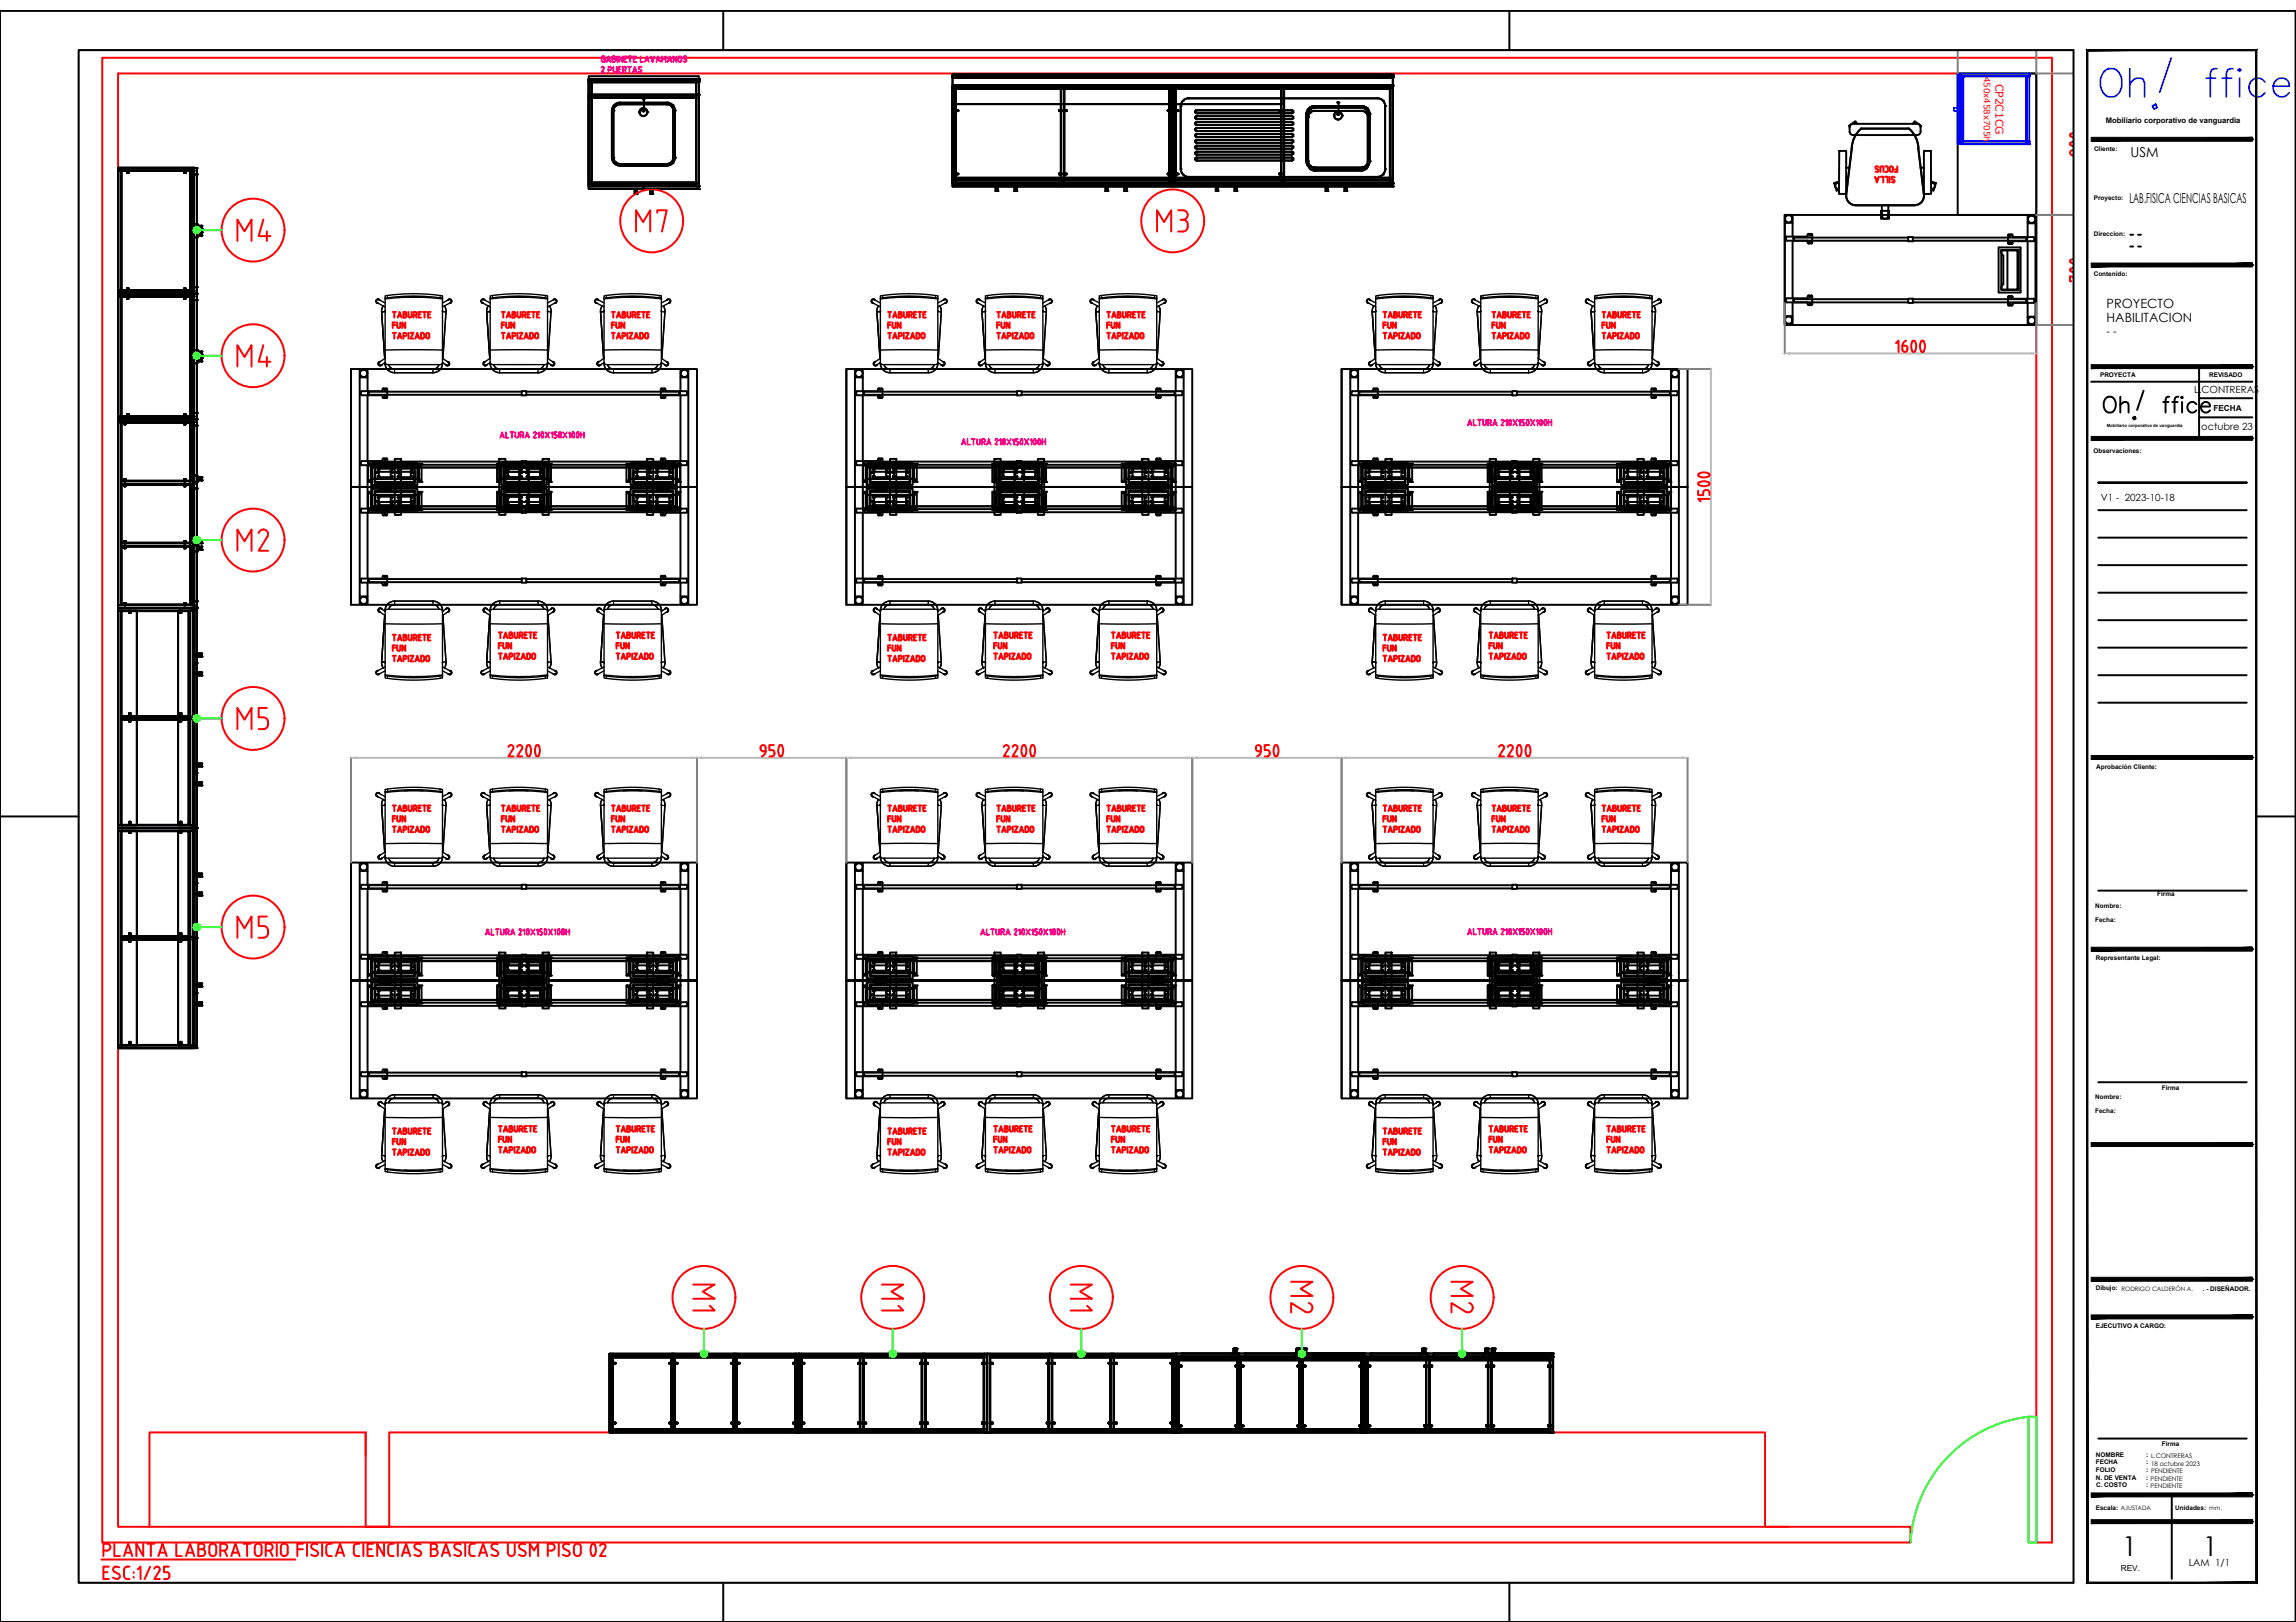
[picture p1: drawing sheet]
<svg xmlns="http://www.w3.org/2000/svg" width="297mm" height="210mm" viewBox="0 0 297 210" stroke-linecap="round" stroke-linejoin="round" font-family="sans-serif">
<defs><g id="words">
<text font-size="7.1" fill="#007fff" x="270.6" y="13.8">Oh ffice</text>
<g font-size="6.2" fill="#f00">
<text x="29.6" y="32.5">M4</text>
<text x="29.6" y="48.7">M4</text>
<text x="29.6" y="72.7">M2</text>
<text x="29.6" y="95.6">M5</text>
<text x="93.5" y="170.7" transform="rotate(-90 93.5 170.7)">M1</text>
<text x="117.8" y="170.7" transform="rotate(-90 117.8 170.7)">M1</text>
<text x="142.2" y="170.7" transform="rotate(-90 142.2 170.7)">M1</text>
<text x="170.7" y="171.1" transform="rotate(-90 170.7 171.1)">M2</text>
<text x="191.6" y="171.1" transform="rotate(-90 191.6 171.1)">M2</text>
</g>
<g font-size="5.7" fill="#f00">
<text x="81.1" y="31">M7</text>
<text x="148.5" y="31">M3</text>
<text x="29.6" y="122.4">M5</text>
</g>
<text font-size="5.3" x="270.9" y="54.7">Oh ffice</text>
<g font-size="3.5">
<text x="274.5" y="201.4">1</text>
<text x="285" y="201.4">1</text>
</g>
<text font-size="2.6" x="274.5" y="31.8">- -</text>
<g font-size="1.8">
<text x="275.6" y="20.4">USM</text>
<text x="275.5" y="26.2">LAB.FISICA CIENCIAS BASICAS</text>
</g>
<g font-size="1.6">
<text x="272.5" y="41.7">HABILITACION</text>
<text x="272.5" y="39.9">PROYECTO</text>
</g>
<text font-size="1.4" fill="#f00" x="258.2" y="10.8" transform="rotate(90 258.2 10.8)">CP2C1CG</text>
<text font-size="1.4" x="272.5" y="43.4">- -</text>
<g font-size="1.3">
<text x="283.9" y="50.8">L.CONTRERAS</text>
<text x="284.8" y="55.7">octubre 23</text>
<text x="271.8" y="64.9">V1 - 2023-10-18</text>
<text x="283.2" y="202.7">LAM 1/1</text>
</g>
<text font-size="1.1" fill="#f00" x="256.6" y="9.9" transform="rotate(90 256.6 9.9)">450x458x705h</text>
<g font-size="1.1">
<text x="286.4" y="53.1">FECHA</text>
<text x="274.4" y="203.4">REV.</text>
</g>
<text font-size="1" x="272.4" y="15.9">Mobiliario corporativo de vanguardia</text>
<g font-size=".8">
<text x="270.9" y="19.5">Cliente:</text>
<text x="270.9" y="25.9">Proyecto:</text>
<text x="270.9" y="35.7">Contenido:</text>
<text x="270.9" y="30.6">Direccion:</text>
<text x="271.7" y="48.8">PROYECTA</text>
<text x="285.8" y="48.8">REVISADO</text>
<text x="270.9" y="58.6">Observaciones:</text>
<text x="271.2" y="99.5">Aprobación Cliente:</text>
<text x="271.1" y="117.5">Nombre:</text>
<text x="271.1" y="119.3">Fecha:</text>
<text x="279.1" y="116">Firma</text>
<text x="271.1" y="124.3">Representante Legal:</text>
<text x="271.1" y="142.3">Nombre:</text>
<text x="271.1" y="144">Fecha:</text>
<text x="279.7" y="141">Firma</text>
<text x="271.1" y="167">Dibujo: RODRIGO CALDERÓN A.</text>
<text x="285" y="167">. - DISEÑADOR.</text>
<text x="271.1" y="171.9">EJECUTIVO A CARGO:</text>
<text x="271.1" y="188.5">NOMBRE</text>
<text x="271.1" y="189.5">FECHA</text>
<text x="271.1" y="190.5">FOLIO</text>
<text x="271.1" y="191.5">N. DE VENTA</text>
<text x="277.6" y="188.5">: L.CONTRERAS</text>
<text x="277.6" y="189.5">: 18 octubre 2023</text>
<text x="277.6" y="190.5">: PENDIENTE</text>
<text x="277.6" y="191.5">: PENDIENTE</text>
<text x="279.7" y="187.1">Firma</text>
<text x="271.1" y="195.4">Escala: AJUSTADA</text>
<text x="271.2" y="192.5">C. COSTO</text>
<text x="277.6" y="192.5">: PENDIENTE</text>
<text x="281.4" y="195.4">Unidades: mm.</text>
</g>
<text font-size=".6" x="272.6" y="55.3">Mobiliario corporativo de vanguardia</text>
</g></defs>
<!-- layer: 0 -->
<g fill="none" stroke="#f00" stroke-width=".25">
<path d="M13.2 7.5h252.3v192.1h-2.1v-190.1h-248.1v188.1h231.9v2h-234zM267.9 17.3l-.1 .2 .1 .2 .3 .1M268.2 19.4a.33 .33 0 0 0-.4 .3 .33 .33 0 0 0 .3 .4M268.2 18.3l-.3 .2-.1 .1a.4 .4 0 0 0 .4 .3M268.2 17.2l-.3 .1M242.6 22.9l.2 .7 .3-.7M242.7 23.1h.3M243 21.6a.24 .24 0 0 0-.4 0l.4 .5-.1 .1h-.2M243.3 21.7l.2-.2 .2 .2M243.3 21.7v.5M243.3 22.9h.3v.7M243.7 21.7v.5"/>
<path d="M243.9 22.9h.3v.7M243.9 21.5l.3 .1 .1 .1-.1 .5h-.3M244.5 22.9v.7M244.5 21.7v.3l.2 .2 .2-.2v-.3M244.5 21.7l.2-.2 .2 .2M244.7 23.6h.3M245 23.3l.1 .2-.2 .1M245.1 23a.25 .25 0 0 0-.4 0l.1 .2 .2 .1M245.1 21.9h.4M245.5 21.5v.7h-.4M268.1 20.1h.1M268.2 35.8h-.4v.6h.2"/>
<path d="M268.2 34.6l-.3 .2-.1 .1 .1 .2 .3 .1M268.2 33.5l-.3 .1-.1 .2 .1 .2 .3 .1M50.8 40.4h.4M50.8 42.1h.3M50.8 43.1h.4M51 40.4v.7M51 43.1v.7M51.1 41.7h-.3v.8M51.4 41.7v.5l.2 .3 .2-.3v-.5M51.5 41.1l.2-.7 .3 .7M51.5 43.8l.2-.7 .3 .7M51.5 40.9h.4"/>
<path d="M51.5 43.6h.4M52.2 40.4h.3l.1 .1-.2 .2 .2 .2-.2 .2h-.2zM52.2 43.5l.3-.1v-.3h-.3v.7M52.2 40.7h.2M52.4 41.7v.8l-.4-.8v.8M52.8 40.4l.1 .5 .2 .2 .2-.2v-.5M52.8 43.1v.7M53.1 43.1h.4l-.4 .7h.4M53.5 40.8l.4-.1v-.3h-.4v.7M53.7 43.8l.3-.7 .2 .7M53.7 40.8l.2 .3M53.8 43.6h.4"/>
<path d="M54.1 40.7h.3M54.5 40.4h-.4v.7h.4M54.5 43.1h.3l.1 .2-.1 .5h-.1h-.2zM54.7 40.4h.4M54.9 40.4v.7M55.2 43.1h.1l.2 .2v.3l-.2 .2-.2-.2zM55.4 40.7h.2M55.7 40.4h-.3v.7h.3M64.9 40.4h.4M64.9 42.1h.3M64.9 43.1h.4M65.1 40.4v.7"/>
<path d="M65.1 43.1v.7M65.2 41.7h-.3v.8M65.5 41.7v.5l.2 .3 .2-.3v-.5M65.6 41.1l.2-.7 .3 .7M65.6 43.8l.2-.7 .3 .7M65.6 40.9h.4M65.6 43.6h.4M66.3 40.4h.3l.1 .1-.2 .2 .2 .2-.2 .2h-.2zM66.3 43.5l.3-.1v-.3h-.3v.7M66.3 40.7h.2M66.5 41.7v.8l-.4-.8v.8M66.9 40.4v.5l.2 .2 .3-.2v-.5"/>
<path d="M66.9 43.1v.7M67.2 43.1h.4l-.4 .7h.4M67.6 40.8l.3-.1v-.3h-.3v.7M67.8 43.8l.3-.7 .2 .7M67.8 40.8l.2 .3M67.9 43.6h.4M68.2 40.7h.3M68.6 40.4h-.4v.7h.4M68.8 40.4h.4M69 43.3v.3M69 43.3l-.1-.2h-.3v.7h.3l.1-.2M69 40.4v.7"/>
<path d="M69.3 43.1h.1l.2 .2v.3l-.2 .2-.2-.2zM69.5 40.7h.2M69.8 40.4h-.3v.7h.3M79.1 40.4h.4M79.1 42.1h.4M79.1 43.1h.4M79.3 40.4v.7M79.3 43.1v.7M79.5 41.7h-.4v.8M79.7 41.7v.5l.2 .3 .2-.3v-.5M79.8 41.1l.2-.7 .3 .7M79.8 43.8l.2-.7 .3 .7"/>
<path d="M79.9 40.9h.3M79.9 43.6h.3M80.5 40.4h.4v.1l-.2 .2 .2 .2-.2 .2h-.2zM80.5 43.5l.4-.1v-.3h-.4v.7M80.5 40.7h.2M80.8 41.7v.8l-.4-.8v.8M81.2 40.4v.5l.2 .2 .2-.2v-.5M81.2 43.1v.7M81.4 43.1h.4l-.4 .7h.4M81.8 40.8l.4-.1v-.3h-.4v.7M82.1 43.8l.2-.7 .3 .7M82.1 40.8l.1 .3"/>
<path d="M82.1 43.6h.4M82.5 40.7h.2M82.8 40.4h-.3v.7h.3M82.8 43.1h.4v.2v.5h-.2h-.2zM83 40.4h.4M83.2 40.4v.7M83.5 43.1h.2l.2 .2v.3l-.2 .2-.3-.2zM83.7 40.7h.2M84 40.4h-.3v.7h.3M114.9 40.4h.4M114.9 42.1h.3M114.9 43.1h.4"/>
<path d="M115.1 40.4v.7M115.1 43.1v.7M115.2 41.7h-.3v.8M115.5 41.7v.7l.2 .1 .2-.3M115.5 41.1l.3-.7 .2 .7M115.5 43.8l.3-.7 .2 .7M115.6 40.9h.4M115.6 43.6h.4M115.9 41.7v.6M116.3 40.7h.2M116.3 43.5h.2M116.5 40.4h-.2v.7h.2"/>
<path d="M116.5 43.1h-.2v.7M116.5 40.4l.1 .1-.1 .2 .2 .2-.2 .2M116.5 43.1l.2 .2-.2 .2M116.5 41.7v.8l-.4-.8v.8M116.9 40.4v.5l.2 .2 .2-.2v-.5M116.9 43.1v.7M117.2 43.1h.4l-.4 .7h.4M117.6 40.8l.3-.1v-.3h-.3v.7M117.8 43.8l.3-.7 .2 .7M117.8 40.8l.2 .3M117.9 43.6h.3M118.2 40.7h.3"/>
<path d="M118.6 40.4h-.4v.7h.4M118.6 43.1h.3l.1 .2-.1 .5h-.2h-.1zM118.8 40.4h.4M119 40.4v.7M119.3 43.1h.1l.2 .2v.3l-.2 .2-.2-.2zM119.4 40.7h.3M119.8 40.4h-.4v.7h.4M129 40.4h.4M129 42.1h.3M129 43.1h.4M129.2 40.4v.7M129.2 43.1v.7"/>
<path d="M129.3 41.7h-.3v.8M129.6 41.7v.7l.2 .1 .2-.3M129.6 41.1l.3-.7 .2 .7M129.6 43.8l.3-.7 .2 .7M129.7 40.9h.3M129.7 43.6h.3M130 41.7v.6M130.4 40.4h.3v.1l-.1 .2 .2 .2-.2 .2h-.2zM130.4 43.5l.3-.1v-.3h-.3v.7M130.4 40.7h.2M130.6 41.7v.8l-.4-.8v.8M131 40.4l.1 .6 .1 .1 .2-.2"/>
<path d="M131 43.1v.7M131.3 43.1h.4l-.4 .7h.4M131.4 40.4v.5M131.7 40.8l.3-.1v-.3h-.3v.7M131.9 43.8l.3-.7 .2 .7M131.9 40.8l.2 .3M132 43.6h.3M132.3 40.7h.3M132.7 40.4h-.4v.7h.4M132.7 43.1h.3l.1 .2-.1 .5h-.2h-.1zM132.9 40.4h.4M133.1 40.4v.7"/>
<path d="M133.4 43.1h.1l.2 .2v.3l-.2 .2-.2-.2zM133.5 40.7h.3M133.9 40.4h-.4v.7h.4M143.2 40.4h.4M143.2 42.1h.3M143.2 43.1h.4M143.4 40.4v.7M143.4 43.1v.7M143.5 41.7h-.3v.8M143.8 41.7l.1 .7 .1 .1 .2-.3M143.9 41.1l.2-.7 .3 .7M143.9 43.8l.2-.7 .3 .7"/>
<path d="M143.9 40.9h.4M143.9 43.6h.4M144.2 41.7v.6M144.6 40.4h.3l.1 .1-.2 .2 .2 .2-.2 .2h-.2zM144.6 43.5l.4-.1v-.3h-.4v.7M144.6 40.7h.2M144.8 41.7v.8l-.4-.8v.8M145.3 40.4v.5l.2 .2 .2-.2v-.5M145.3 43.1v.7M145.5 43.1h.4l-.4 .7h.4M145.9 40.8l.4-.1v-.3h-.4v.7M146.1 43.8l.3-.7 .2 .7"/>
<path d="M146.1 40.8l.2 .3M146.2 43.6h.4M146.6 40.7h.2M146.9 40.4h-.3v.7h.3M146.9 43.1h.3l.1 .2-.1 .5h-.1h-.2zM147.1 40.4h.4M147.3 40.4v.7M147.6 43.1h.1l.2 .2v.3l-.2 .2-.2-.2zM147.8 40.7h.2M148.1 40.4h-.3v.7h.3M179 40.4h.4M179 42.1h.3"/>
<path d="M179 43.1h.4M179.2 40.4v.7M179.2 43.1v.7M179.3 41.7h-.3v.8M179.5 41.7v.5l.2 .3 .2-.3v-.5M179.6 41.1l.3-.7 .2 .7M179.6 43.8l.3-.7 .2 .7M179.7 40.9h.3M179.7 43.6h.3M180.4 40.7h.2M180.4 43.5h.2M180.6 40.4h-.2v.7h.2"/>
<path d="M180.6 43.1h-.2v.7M180.6 40.4l.1 .1-.1 .2 .2 .2-.2 .2M180.6 43.1l.2 .2-.2 .2M180.6 41.7v.8l-.4-.8v.8M181 40.4v.5l.2 .2 .2-.2v-.5M181 43.1v.7M181.3 43.1h.4l-.4 .7h.4M181.7 40.8l.3-.1v-.3h-.3v.7M181.9 43.8l.2-.7 .3 .7M181.9 40.8l.2 .3M182 43.6h.3M182.3 40.7h.3"/>
<path d="M182.6 40.4h-.3v.7h.3M182.8 43.1h-.2v.7h.2M182.8 43.1h.2v.2M182.9 40.4h.4M183 43.3v.3M183 43.6v.2h-.2M183.1 40.4v.7M183.5 40.7h.3M183.7 43.3v.3M183.7 43.3l-.2-.2h-.2v.5l.2 .2 .2-.2M183.9 40.4h-.4v.7h.4M193.1 40.4h.4"/>
<path d="M193.1 42.1h.3M193.1 43.1h.4M193.3 40.4v.7M193.3 43.1v.7M193.4 41.7h-.3v.8M193.6 41.7l.1 .7 .1 .1 .2-.3M193.7 41.1l.3-.7 .2 .7M193.7 43.8l.3-.7 .2 .7M193.8 40.9h.3M193.8 43.6h.3M194 41.7v.6M194.4 40.4h.4v.1l-.1 .2 .2 .2-.2 .2h-.3z"/>
<path d="M194.4 43.5l.4-.1v-.3h-.4v.7M194.4 40.7h.2M194.7 41.7v.8l-.4-.8v.8M195.1 40.4v.5l.2 .2 .2-.2v-.5M195.1 43.1v.7M195.3 43.1h.4l-.4 .7h.4M195.7 40.8h.3M196 40.4h-.3v.7M196 40.4l.2 .2-.2 .2M196 43.8l.2-.7 .3 .7M196 40.8l.2 .3M196.1 43.6h.3"/>
<path d="M196.4 40.7h.2M196.7 40.4h-.3v.7h.3M196.7 43.1h.4v.2v.5h-.2h-.2zM197 40.4h.4M197.2 40.4v.7M197.4 43.1h.2l.2 .2v.3l-.2 .2-.2-.2zM197.6 40.7h.3M197.9 40.4h-.3v.7h.3M207.3 40.4h.4M207.3 42.1h.3M207.3 43.1h.4M207.5 40.4v.7"/>
<path d="M207.5 43.1v.7M207.6 41.7h-.3v.8M207.9 41.7v.7l.2 .1 .2-.3M208 41.1l.2-.7 .2 .7M208 43.8l.2-.7 .2 .7M208 40.9h.4M208 43.6h.4M208.3 41.7v.6M208.7 40.7h.2M208.7 43.5h.2M208.9 40.4h-.2v.7h.2M208.9 43.1h-.2v.7"/>
<path d="M208.9 40.4l.2 .1-.2 .2 .2 .2-.2 .2M208.9 43.1l.2 .2-.2 .2M208.9 41.7v.8l-.4-.8v.8M209.3 40.4v.5l.2 .2 .3-.2-.1-.5M209.3 43.1v.7M209.6 43.1h.4l-.4 .7h.4M210 40.8l.3-.1v-.3h-.3v.7M210.2 43.8l.3-.7 .2 .7M210.2 40.8l.2 .3M210.3 43.6h.3M210.6 40.7h.3M211 40.4h-.4v.7h.4"/>
<path d="M211 43.1h.3l.1 .2-.1 .5h-.2h-.1zM211.2 40.4h.4M211.4 40.4v.7M211.9 40.7h.2M212 43.3v.3M212 43.3l-.2-.2h-.1l-.1 .5 .2 .2 .2-.2M212.2 40.4h-.3v.7h.3M245.3 44.4l.3-.3v1.5M246.4 44.7h-.3v.5M246.4 44.7a.29 .29 0 0 1 .4 .4M246.6 44.1l-.2 .1-.3 .5M246.8 45.1a.34 .34 0 0 1-.3 .4 .34 .34 0 0 1-.4-.3"/>
<path d="M247.4 44.2l.3-.1a1.22 1.22 0 0 1 0 1.4h-.2a1.24 1.24 0 0 1-.1-1.3zM248.6 44.2l.2-.1a1.22 1.22 0 0 1 0 1.4h-.2a1.24 1.24 0 0 1 0-1.3zM219.7 63.5v.6h.6l.1-.4a.41 .41 0 0 1 .4-.3 .41 .41 0 0 1 .4 .3v.4M219.8 62.4l-.1 .2 .1 .2M219.8 61.6l-.1-.1a.99 .99 0 0 1 1.5 0l-.1 .1M219.8 62.8a1.37 1.37 0 0 0 1.3 0M219.8 62.4a1.37 1.37 0 0 1 1.3 0M219.8 61.6a1.37 1.37 0 0 0 1.3 0M221.1 62.4l.1 .2-.1 .2M221.2 64.6h-1.5l.3 .3M50.8 82.1h.4M50.8 83.8h.3"/>
<path d="M50.8 84.9h.4M51 82.1v.8M51 84.9v.7M51.1 83.5h-.3v.7M51.4 83.5v.5l.2 .2 .2-.2v-.5M51.5 82.9l.2-.8 .3 .8M51.5 85.6l.2-.7 .3 .7M51.5 82.7h.4M51.5 85.4h.4M52.2 82.5l.3-.1v-.2l-.3-.1v.8h.2M52.2 85.3h.2M52.4 84.9h-.2v.7"/>
<path d="M52.4 82.5l.2 .2-.2 .2M52.4 84.9l.2 .2-.2 .2M52.4 83.5v.7l-.4-.7v.7M52.8 82.1l.1 .6 .2 .2 .2-.2v-.6M52.8 84.9v.7M53.1 84.9h.4l-.4 .7h.4M53.5 82.6l.4-.1v-.3l-.4-.1v.8M53.7 85.6l.3-.7 .2 .7M53.7 82.6l.2 .3M53.8 85.4h.4M54.1 82.5h.3M54.5 82.1h-.4v.8h.4"/>
<path d="M54.7 84.9h-.2v.7l.3-.1 .1-.4M54.7 84.9h.1l.1 .2M54.7 82.1h.4M54.9 82.1v.8M55.2 84.9h.1l.2 .2v.3l-.2 .2-.2-.2zM55.4 82.5h.2M55.7 82.1h-.3v.8h.3M64.5 81.8h.4M64.5 83.5h.3M64.5 84.6h.4M64.7 81.8v.8M64.7 84.6v.7"/>
<path d="M64.8 83.2h-.3v.7M65.1 83.2v.5M65.2 82.6l.2-.8 .3 .8M65.2 85.3l.2-.7 .3 .7M65.2 82.4h.4M65.2 85.1h.4M65.5 83.2v.7h-.2l-.2-.2M65.8 96.7a.33 .33 0 0 1 .4-.3 .33 .33 0 0 1 .2 .5l-.6 1h.6M66.1 84.6h-.2v.7M66.1 82.2l.2 .2v.1l-.4 .1v-.8l.3 .1v.2l-.3 .1M66.1 84.6l.2 .2v.1l-.4 .1M66.1 83.2v.7l-.4-.7v.7"/>
<path d="M66.6 81.8v.7l.2 .1 .2-.2M66.6 84.6v.7M66.8 84.6h.4l-.4 .7h.4M66.9 96.7a.33 .33 0 0 1 .5-.3 .33 .33 0 0 1 .1 .5l-.6 1h.7M67 81.8v.6M67.2 82.3h.2M67.4 81.8h-.2v.8M67.4 81.8l.2 .3-.2 .2 .2 .3M67.4 85.3l.3-.7 .2 .7M67.5 85.1h.4M67.9 82.2h.2M68.2 81.8h-.3v.8h.3"/>
<path d="M68.2 96.5l.3-.1a1.24 1.24 0 0 1 0 1.5h-.2a1.27 1.27 0 0 1-.1-1.4zM68.4 84.6h.1l.1 .5-.1 .1-.3 .1v-.7h.2M68.4 81.8h.4M68.6 81.8v.8M68.9 84.6h.1l.2 .2v.3l-.2 .2-.2-.2zM69.1 82.2h.2M69.4 96.5l.2-.1a1.24 1.24 0 0 1 0 1.5h-.2a1.27 1.27 0 0 1 0-1.4zM69.4 81.8h-.3v.8h.3M79.8 81.8h.4M79.8 83.5h.3M79.8 84.6h.4M80 81.8v.8"/>
<path d="M80 84.6v.7M80.1 83.2h-.3v.7M80.3 83.2v.5M80.4 82.6l.2-.8 .3 .8M80.4 85.3l.2-.7 .3 .7M80.5 82.4h.3M80.5 85.1h.3M80.7 83.2v.7h-.2l-.2-.2M81.3 84.6h-.2v.7M81.3 82.2l.3 .2-.1 .1-.4 .1v-.8l.4 .1v.2l-.4 .1M81.3 84.6l.3 .2-.1 .1-.4 .1M81.4 83.2v.7l-.4-.7v.7"/>
<path d="M81.8 81.8v.7l.2 .1 .2-.2M81.8 84.6v.7M82 84.6h.4l-.4 .7h.4M82.2 81.8v.6M82.4 82.3l.4-.1v-.3l-.4-.1v.8M82.7 85.3l.2-.7 .3 .7M82.7 82.3l.1 .3M82.8 85.1h.3M83.1 82.2h.2M83.4 81.8h-.3v.8h.3M83.6 84.6h.2v.5v.1l-.4 .1v-.7h.2M83.7 81.8h.4"/>
<path d="M83.9 81.8v.8M84.1 84.6h.2l.2 .2v.3l-.2 .2-.2-.2zM84.3 82.2h.3M84.6 81.8h-.3v.8h.3M99 97.2v-.5a.34 .34 0 0 0-.4-.3 .34 .34 0 0 0-.2 .5l.2 .3h.4M99.1 97.2l-.1 .3-.4 .4M99.5 97.9h.4M100.1 96.4h-.6v.7h.4a.42 .42 0 0 1 .3 .4 .42 .42 0 0 1-.3 .4M100.8 96.5l.3-.1a1.24 1.24 0 0 1 0 1.5h-.2a1.27 1.27 0 0 1-.1-1.4zM114.9 82.1h.4M114.9 83.8h.3M114.9 84.9h.4"/>
<path d="M115.1 82.1v.8M115.1 84.9v.7M115.2 83.5h-.3v.7M115.5 83.5v.7h.2l.2-.2M115.5 82.9l.3-.8 .2 .8M115.5 85.6l.3-.7 .2 .7M115.6 82.7h.4M115.6 85.4h.4M115.9 83.5v.5M116.3 82.5h.2M116.3 85.3h.2M116.5 82.1h-.2v.8h.2"/>
<path d="M116.5 84.9h-.2v.7M116.5 82.5l.2 .2-.2 .2M116.5 82.1l.1 .2-.1 .2M116.5 84.9l.2 .2-.2 .2M116.5 83.5v.7l-.4-.7v.7M116.9 82.1v.6l.2 .2 .2-.2v-.6M116.9 84.9v.7M117.2 84.9h.4l-.4 .7h.4M117.6 82.6l.3-.1v-.3l-.3-.1v.8M117.8 85.6l.3-.7 .2 .7M117.8 82.6l.2 .3M117.9 85.4h.3"/>
<path d="M118.2 82.5h.3M118.6 82.1h-.4v.8h.4M118.7 84.9h-.1v.7l.3-.1 .1-.4M118.7 84.9h.2l.1 .2M118.8 82.1h.4M119 82.1v.8M119.3 84.9h.1l.2 .2v.3l-.2 .2-.2-.2zM119.4 82.5h.3M119.8 82.1h-.4v.8h.4M128.6 81.8h.4M128.6 83.5h.3M128.6 84.6h.4"/>
<path d="M128.8 81.8v.8M128.8 84.6v.7M128.9 83.2h-.3v.7M129.2 83.2v.5l.2 .2 .2-.2v-.5M129.3 82.6l.2-.8 .2 .8M129.3 85.3l.2-.7 .2 .7M129.3 82.4h.4M129.3 85.1h.4M129.9 96.7a.33 .33 0 0 1 .4-.3 .33 .33 0 0 1 .2 .5l-.6 1h.6M130.2 84.6h-.2v.7M130.2 82.2l.2 .2-.1 .1-.3 .1v-.8l.3 .1v.2l-.3 .1M130.2 84.6l.2 .2-.1 .1-.3 .1"/>
<path d="M130.2 83.2v.7l-.4-.7v.7M130.6 81.8v.6l.2 .2 .3-.2-.1-.6M130.6 84.6v.7M130.9 84.6h.4l-.4 .7h.4M131 96.7a.33 .33 0 0 1 .4-.3 .33 .33 0 0 1 .2 .5l-.6 1h.6M131.3 82.3h.2M131.5 81.8h-.2v.8M131.5 81.8l.2 .3-.2 .2M131.5 85.3l.3-.7 .2 .7M131.5 82.3l.2 .3M131.6 85.1h.3M131.9 82.2h.3"/>
<path d="M132.3 81.8h-.4v.8h.4M132.3 96.5l.3-.1a1.24 1.24 0 0 1 0 1.5h-.2a1.27 1.27 0 0 1-.1-1.4zM132.5 84.6h.1l.1 .5-.1 .1-.3 .1v-.7h.2M132.5 81.8h.4M132.7 81.8v.8M133 84.6h.1l.2 .2v.3l-.2 .2-.2-.2zM133.2 82.2h.2M133.4 96.5l.3-.1a1.24 1.24 0 0 1 0 1.5h-.2a1.27 1.27 0 0 1-.1-1.4zM133.5 81.8h-.3v.8h.3M143.8 81.8h.4M143.8 83.5h.4M143.8 84.6h.4"/>
<path d="M144 81.8v.8M144 84.6v.7M144.2 83.2h-.4v.7M144.4 83.2v.5l.2 .2 .2-.2v-.5M144.5 82.6l.2-.8 .3 .8M144.5 85.3l.2-.7 .3 .7M144.5 82.4h.4M144.5 85.1h.4M145.4 84.6h-.2v.7M145.4 82.2l.2 .2v.1l-.4 .1v-.8l.3 .1v.2l-.3 .1M145.4 84.6l.2 .2v.1l-.4 .1M145.5 83.2v.7l-.4-.7v.7"/>
<path d="M145.9 81.8v.6l.2 .2 .2-.2v-.6M145.9 84.6v.7M146.1 84.6h.4l-.4 .7h.4M146.5 82.3l.4-.1v-.3l-.4-.1v.8M146.8 85.3l.2-.7 .2 .7M146.8 82.3l.1 .3M146.8 85.1h.4M147.2 82.2h.2M147.5 81.8h-.3v.8h.3M147.7 84.6h.1l.1 .5-.1 .1-.3 .1v-.7h.2M147.7 81.8h.4M147.9 81.8v.8"/>
<path d="M148.2 84.6h.2l.2 .2v.3l-.2 .2-.3-.2zM148.4 82.2h.2M148.7 81.8h-.3v.8h.3M162.5 96.7v.2M162.5 96.7a.32 .32 0 0 1 .3-.3 .32 .32 0 0 1 .3 .3M162.5 96.9l.1 .3h.5M163.1 96.7v.5M163.1 97.2v.3l-.5 .4M163.6 97.9h.3M164.2 96.4h-.6v.7h.3a.42 .42 0 0 1 .4 .4 .42 .42 0 0 1-.4 .4M164.9 96.5l.3-.1a1.24 1.24 0 0 1 0 1.5h-.2a1.27 1.27 0 0 1-.1-1.4zM179 82.1h.4"/>
<path d="M179 83.8h.3M179 84.9h.4M179.2 82.1v.8M179.2 84.9v.7M179.3 83.5h-.3v.7M179.5 83.5v.5l.2 .2 .2-.2v-.5M179.6 82.9l.3-.8 .2 .8M179.6 85.6l.3-.7 .2 .7M179.7 82.7h.3M179.7 85.4h.3M180.4 82.5h.2M180.4 85.3h.2"/>
<path d="M180.6 82.1h-.2v.8h.2M180.6 84.9h-.2v.7M180.6 82.5l.2 .2-.2 .2M180.6 82.1l.1 .2-.1 .2M180.6 84.9l.2 .2-.2 .2M180.6 83.5v.7l-.4-.7v.7M181 82.1v.6l.2 .2 .2-.2v-.6M181 84.9v.7M181.3 84.9h.4l-.4 .7h.4M181.7 82.6l.3-.1v-.3l-.3-.1v.8M181.9 85.6l.2-.7 .3 .7M181.9 82.6l.2 .3"/>
<path d="M182 85.4h.3M182.3 82.5h.3M182.6 82.1h-.3v.8h.3M182.8 84.9h-.2v.7h.2M182.8 84.9h.2v.2M182.9 82.1h.4M183 85.1v.3M183 85.4v.1l-.2 .1M183.1 82.1v.8M183.5 82.5h.3M183.7 85.1v.3M183.7 85.1l-.2-.2h-.2v.5l.2 .2 .2-.2"/>
<path d="M183.9 82.1h-.4v.8h.4M192.7 81.8h.4M192.7 83.5h.3M192.7 84.6h.4M192.9 81.8v.8M192.9 84.6v.7M193 83.2h-.3v.7M193.3 83.2v.7h.2l.2-.2M193.3 82.6l.3-.8 .2 .8M193.3 85.3l.3-.7 .2 .7M193.4 82.4h.3M193.4 85.1h.3"/>
<path d="M193.7 83.2v.5M193.9 96.7a.33 .33 0 0 1 .5-.3 .33 .33 0 0 1 .1 .5l-.6 1h.7M194.1 82.2h.2M194.1 85h.2M194.3 81.8h-.2v.8h.2M194.3 84.6h-.2v.7M194.3 82.2l.2 .2-.2 .2M194.3 81.8l.1 .2-.1 .2M194.3 84.6l.2 .2-.2 .2M194.3 83.2v.7l-.4-.7v.7M194.7 81.8v.6l.2 .2 .2-.2v-.6M194.7 84.6v.7"/>
<path d="M195 84.6h.4l-.4 .7h.4M195.4 82.3l.3-.1v-.3l-.3-.1v.8M195.4 96.4l-.3 .3M195.4 96.4a.32 .32 0 0 1 .3 .5l-.6 1h.6M195.6 85.3l.3-.7 .2 .7M195.6 82.3l.2 .3M195.7 85.1h.3M196 82.2h.3M196.3 81.8h-.3v.8h.3M196.4 96.5l.2-.1a1.24 1.24 0 0 1 0 1.5h-.2a1.27 1.27 0 0 1 0-1.4zM196.5 84.6h.2l.1 .5-.1 .1-.4 .1v-.7h.2M196.6 81.8h.4"/>
<path d="M196.8 81.8v.8M197.2 82.2h.3M197.4 84.8v.3M197.4 84.8l-.2-.2h-.1l-.1 .5 .2 .2 .2-.2M197.5 96.5l.3-.1a1.24 1.24 0 0 1 0 1.5h-.2a1.27 1.27 0 0 1-.1-1.4zM197.6 81.8h-.4v.8h.4M207.9 81.8h.4M207.9 83.5h.3M207.9 84.6h.4M208.1 81.8v.8M208.1 84.6v.7M208.2 83.2h-.3v.7"/>
<path d="M208.5 83.2v.7h.2l.2-.2M208.6 82.6l.2-.8 .2 .8M208.6 85.3l.2-.7 .2 .7M208.6 82.4h.4M208.6 85.1h.4M208.9 83.2v.5M209.3 82.2h.2M209.3 85h.2M209.5 81.8h-.2v.8h.2M209.5 84.6h-.2v.7M209.5 82.2l.2 .2-.2 .2M209.5 81.8l.2 .2-.2 .2"/>
<path d="M209.5 84.6l.2 .2-.2 .2M209.5 83.2v.7l-.4-.7v.7M209.9 81.8v.6l.2 .2 .3-.2-.1-.6M209.9 84.6v.7M210.2 84.6h.4l-.4 .7h.4M210.6 82.3l.4-.1v-.3l-.4-.1v.8M210.8 85.3l.3-.7 .2 .7M210.8 82.3l.2 .3M210.9 85.1h.4M211.2 82.2h.3M211.6 81.8h-.4v.8h.4M211.8 84.6h.1l.1 .5-.1 .1-.3 .1v-.7h.2"/>
<path d="M211.8 81.8h.4M212 81.8v.8M212.2 84.8v.3M212.2 84.8l.2-.2 .2 .2M212.2 85.1l.2 .2 .2-.2M212.5 82.2h.2M212.6 84.8v.3M212.8 81.8h-.3v.8h.3M50.8 104.2h.4M50.8 105.9h.3M50.8 107h.4M51 104.2v.8"/>
<path d="M51 107v.7M51.1 105.6h-.3v.7M51.4 105.6v.5l.2 .2 .2-.2v-.5M51.5 105l.2-.8 .3 .8M51.5 107.7l.2-.7 .3 .7M51.5 104.8h.4M51.5 107.5h.4M52.2 104.2l.3 .1 .1 .1-.2 .2 .2 .2-.2 .2h-.2zM52.2 107.4l.3-.1v-.3h-.3v.7M52.2 104.6h.2M52.4 105.6v.7l-.4-.7v.7M52.8 104.2l.1 .6 .2 .2 .2-.2v-.6"/>
<path d="M52.8 107v.7M53.1 107h.4l-.4 .7h.4M53.5 104.7h.2M53.7 104.6l.2-.2v-.1l-.4-.1v.8M53.7 107.7l.3-.7 .2 .7M53.7 104.7l.2 .3M53.8 107.5h.4M54.1 104.6h.3M54.5 104.2h-.4v.8h.4M54.5 107h.3l.1 .2-.1 .4-.1 .1h-.2zM54.7 104.2h.4M54.9 104.2v.8"/>
<path d="M55.2 107l.1-.1 .2 .3v.3l-.2 .2-.2-.2zM55.4 104.6h.2M55.7 104.2h-.3v.8h.3M64.9 104.2h.4M64.9 105.9h.3M64.9 107h.4M65.1 104.2v.8M65.1 107v.7M65.2 105.6h-.3v.7M65.5 105.6v.5l.2 .2 .2-.2v-.5M65.6 105l.2-.8 .3 .8M65.6 107.7l.2-.7 .3 .7"/>
<path d="M65.6 104.8h.4M65.6 107.5h.4M66.3 104.2l.3 .1 .1 .1-.2 .2 .2 .2-.2 .2h-.2zM66.3 107.4l.3-.1v-.3h-.3v.7M66.3 104.6h.2M66.5 105.6v.7l-.4-.7v.7M66.9 104.2v.6l.2 .2 .3-.2v-.6M66.9 107v.7M67.2 107h.4l-.4 .7h.4M67.6 104.7h.2M67.8 104.6l.2-.2-.1-.1-.3-.1v.8M67.8 107.7l.3-.7 .2 .7"/>
<path d="M67.8 104.7l.2 .3M67.9 107.5h.4M68.2 104.6h.3M68.6 104.2h-.4v.8h.4M68.8 104.2h.4M69 107.2v.3M69 107.2l-.1-.2h-.3v.7l.3-.1 .1-.1M69 104.2v.8M69.3 107l.1-.1 .2 .3v.3l-.2 .2-.2-.2zM69.5 104.6h.2M69.8 104.2h-.3v.8h.3M79.1 104.2h.4"/>
<path d="M79.1 105.9h.4M79.1 107h.4M79.3 104.2v.8M79.3 107v.7M79.5 105.6h-.4v.7M79.7 105.6v.5l.2 .2 .2-.2v-.5M79.8 105l.2-.8 .3 .8M79.8 107.7l.2-.7 .3 .7M79.9 104.8h.3M79.9 107.5h.3M80.5 104.2l.4 .1v.1l-.2 .2 .2 .2-.2 .2h-.2zM80.5 107.4l.4-.1v-.3h-.4v.7"/>
<path d="M80.5 104.6h.2M80.8 105.6v.7l-.4-.7v.7M81.2 104.2v.6l.2 .2 .2-.2v-.6M81.2 107v.7M81.4 107h.4l-.4 .7h.4M81.8 104.7h.2M82 104.6l.2-.2v-.1l-.4-.1v.8M82.1 107.7l.2-.7 .3 .7M82.1 104.7l.1 .3M82.1 107.5h.4M82.5 104.6h.2M82.8 104.2h-.3v.8h.3"/>
<path d="M82.8 107h.4v.2v.4l-.2 .1h-.2zM83 104.2h.4M83.2 104.2v.8M83.5 107l.2-.1 .2 .3v.3l-.2 .2-.3-.2zM83.7 104.6h.2M84 104.2h-.3v.8h.3M114.9 104.2h.4M114.9 105.9h.3M114.9 107h.4M115.1 104.2v.8M115.1 107v.7M115.2 105.6h-.3v.7"/>
<path d="M115.5 105.6v.7h.2l.2-.2M115.5 105l.3-.8 .2 .8M115.5 107.7l.3-.7 .2 .7M115.6 104.8h.4M115.6 107.5h.4M115.9 105.6v.5M116.3 104.6h.2M116.3 107.4h.2M116.5 104.2h-.2v.8h.2M116.5 107h-.2v.7M116.5 104.2l.1 .2-.1 .2 .2 .2-.2 .2M116.5 106.9l.2 .3-.2 .2"/>
<path d="M116.5 105.6v.7l-.4-.7v.7M116.9 104.2v.6l.2 .2 .2-.2v-.6M116.9 107v.7M117.2 107h.4l-.4 .7h.4M117.6 104.7h.2M117.8 104.6l.2-.2-.1-.1-.3-.1v.8M117.8 107.7l.3-.7 .2 .7M117.8 104.7l.2 .3M117.9 107.5h.3M118.2 104.6h.3M118.6 104.2h-.4v.8h.4M118.6 107h.3l.1 .2-.1 .4-.2 .1h-.1z"/>
<path d="M118.8 104.2h.4M119 104.2v.8M119.3 107l.1-.1 .2 .3v.3l-.2 .2-.2-.2zM119.4 104.6h.3M119.8 104.2h-.4v.8h.4M129 104.2h.4M129 105.9h.3M129 107h.4M129.2 104.2v.8M129.2 107v.7M129.3 105.6h-.3v.7M129.6 105.6v.7h.2l.2-.2"/>
<path d="M129.6 105l.3-.8 .2 .8M129.6 107.7l.3-.7 .2 .7M129.7 104.8h.3M129.7 107.5h.3M130 105.6v.5M130.4 104.2l.3 .1v.1l-.1 .2 .2 .2-.2 .2h-.2zM130.4 107.4l.3-.1v-.3h-.3v.7M130.4 104.6h.2M130.6 105.6v.7l-.4-.7v.7M131 104.2l.1 .7 .1 .1 .2-.2M131 107v.7M131.3 107h.4l-.4 .7h.4"/>
<path d="M131.4 104.2v.6M131.7 104.7h.2M131.9 104.6l.2-.2-.1-.1-.3-.1v.8M131.9 107.7l.3-.7 .2 .7M131.9 104.7l.2 .3M132 107.5h.3M132.3 104.6h.3M132.7 104.2h-.4v.8h.4M132.7 107h.3l.1 .2-.1 .4-.2 .1h-.1zM132.9 104.2h.4M133.1 104.2v.8M133.4 107l.1-.1 .2 .3v.3l-.2 .2-.2-.2z"/>
<path d="M133.5 104.6h.3M133.9 104.2h-.4v.8h.4M143.2 104.2h.4M143.2 105.9h.3M143.2 107h.4M143.4 104.2v.8M143.4 107v.7M143.5 105.6h-.3v.7M143.8 105.6l.1 .7h.1l.2-.2M143.9 105l.2-.8 .3 .8M143.9 107.7l.2-.7 .3 .7M143.9 104.8h.4"/>
<path d="M143.9 107.5h.4M144.2 105.6v.5M144.6 104.2l.3 .1 .1 .1-.2 .2 .2 .2-.2 .2h-.2zM144.6 107.4l.4-.1v-.3h-.4v.7M144.6 104.6h.2M144.8 105.6v.7l-.4-.7v.7M145.3 104.2v.6l.2 .2 .2-.2v-.6M145.3 107v.7M145.5 107h.4l-.4 .7h.4M145.9 104.7h.2M146.1 104.6l.2-.2v-.1l-.4-.1v.8M146.1 107.7l.3-.7 .2 .7"/>
<path d="M146.1 104.7l.2 .3M146.2 107.5h.4M146.6 104.6h.2M146.9 104.2h-.3v.8h.3M146.9 107h.3l.1 .2-.1 .4-.1 .1h-.2zM147.1 104.2h.4M147.3 104.2v.8M147.6 107l.1-.1 .2 .3v.3l-.2 .2-.2-.2zM147.8 104.6h.2M148.1 104.2h-.3v.8h.3M179 104.2h.4M179 105.9h.3"/>
<path d="M179 107h.4M179.2 104.2v.8M179.2 107v.7M179.3 105.6h-.3v.7M179.5 105.6v.5l.2 .2 .2-.2v-.5M179.6 105l.3-.8 .2 .8M179.6 107.7l.3-.7 .2 .7M179.7 104.8h.3M179.7 107.5h.3M180.4 104.6h.2M180.4 107.4h.2M180.6 104.2h-.2v.8h.2"/>
<path d="M180.6 107h-.2v.7M180.6 104.2l.1 .2-.1 .2 .2 .2-.2 .2M180.6 106.9l.2 .3-.2 .2M180.6 105.6v.7l-.4-.7v.7M181 104.2v.6l.2 .2 .2-.2v-.6M181 107v.7M181.3 107h.4l-.4 .7h.4M181.7 104.7h.2M181.9 104.6l.2-.2-.1-.1-.3-.1v.8M181.9 107.7l.2-.7 .3 .7M181.9 104.7l.2 .3M182 107.5h.3"/>
<path d="M182.3 104.6h.3M182.6 104.2h-.3v.8h.3M182.8 107h-.2v.7h.2M182.8 106.9l.2 .1v.2M182.9 104.2h.4M183 107.2v.3M183 107.5v.1l-.2 .1M183.1 104.2v.8M183.5 104.6h.3M183.7 107.2v.3M183.7 107.2l-.2-.3-.2 .1v.5l.2 .2 .2-.2M183.9 104.2h-.4v.8h.4"/>
<path d="M193.1 104.2h.4M193.1 105.9h.3M193.1 107h.4M193.3 104.2v.8M193.3 107v.7M193.4 105.6h-.3v.7M193.6 105.6l.1 .7h.1l.2-.2M193.7 105l.3-.8 .2 .8M193.7 107.7l.3-.7 .2 .7M193.8 104.8h.3M193.8 107.5h.3M194 105.6v.5"/>
<path d="M194.4 104.2l.4 .1v.1l-.1 .2 .2 .2-.2 .2h-.3zM194.4 107.4l.4-.1v-.3h-.4v.7M194.4 104.6h.2M194.7 105.6v.7l-.4-.7v.7M195.1 104.2v.6l.2 .2 .2-.2v-.6M195.1 107v.7M195.3 107h.4l-.4 .7h.4M195.7 104.7h.3M196 104.2h-.3v.8M196 104.2l.2 .2-.2 .2M196 107.7l.2-.7 .3 .7M196 104.7l.2 .3"/>
<path d="M196.1 107.5h.3M196.4 104.6h.2M196.7 104.2h-.3v.8h.3M196.7 107h.4v.2v.4l-.2 .1h-.2zM197 104.2h.4M197.2 104.2v.8M197.4 107l.2-.1 .2 .3v.3l-.2 .2-.2-.2zM197.6 104.6h.3M197.9 104.2h-.3v.8h.3M207.3 104.2h.4M207.3 105.9h.3M207.3 107h.4"/>
<path d="M207.5 104.2v.8M207.5 107v.7M207.6 105.6h-.3v.7M207.9 105.6v.7h.2l.2-.2M208 105l.2-.8 .2 .8M208 107.7l.2-.7 .2 .7M208 104.8h.4M208 107.5h.4M208.3 105.6v.5M208.7 104.6h.2M208.7 107.4h.2M208.9 104.2h-.2v.8h.2"/>
<path d="M208.9 107h-.2v.7M208.9 104.2l.2 .2-.2 .2 .2 .2-.2 .2M208.9 106.9l.2 .3-.2 .2M208.9 105.6v.7l-.4-.7v.7M209.3 104.2v.6l.2 .2 .3-.2-.1-.6M209.3 107v.7M209.6 107h.4l-.4 .7h.4M210 104.7h.2M210.2 104.6l.2-.2-.1-.1-.3-.1v.8M210.2 107.7l.3-.7 .2 .7M210.2 104.7l.2 .3M210.3 107.5h.3"/>
<path d="M210.6 104.6h.3M211 104.2h-.4v.8h.4M211 107h.3l.1 .2-.1 .4-.2 .1h-.1zM211.2 104.2h.4M211.4 104.2v.8M211.9 104.6h.2M212 107.2v.3M212 107.2l-.2-.3-.1 .1-.1 .5 .2 .2 .2-.2M212.2 104.2h-.3v.8h.3M50.8 146h.4M50.8 147.7h.3M50.8 148.7h.4"/>
<path d="M51 146v.8M51 148.7v.8M51.1 147.4h-.3v.7M51.4 147.4v.5l.2 .2 .2-.2v-.5M51.5 146.8l.2-.8 .3 .8M51.5 149.5l.2-.8 .3 .8M51.5 146.6h.4M51.5 149.3h.4M52.2 149.1h.3v-.3l-.3-.1v.8M52.2 146.3h.2M52.4 146h-.2v.8l.3-.1 .1-.2-.2-.2M52.4 146l.2 .2-.2 .1"/>
<path d="M52.4 147.4v.7l-.4-.7v.7M52.8 146l.1 .5 .2 .3 .2-.3v-.5M52.8 148.7v.8M53.1 148.7h.4l-.4 .8h.4M53.7 146h-.2v.8M53.7 146l.2 .2v.2h-.4M53.7 149.5l.3-.8 .2 .8M53.7 146.4l.2 .4M53.8 149.3h.4M54.1 146.3h.3M54.5 146h-.4v.8h.4M54.7 146h.4"/>
<path d="M54.9 149.2l-.1 .2-.3 .1v-.8l.3 .1 .1 .4M54.9 146v.8M55.2 148.8l.1-.1 .2 .2v.4l-.2 .2-.2-.2zM55.4 146.3h.2M55.7 146h-.3v.8h.3M64.5 145.7h.4M64.5 147.4h.3M64.5 148.4h.4M64.7 145.7v.8M64.7 148.4v.8M64.8 147.1h-.3v.7M65.1 147.1v.5"/>
<path d="M65.2 146.5l.2-.8 .3 .8M65.2 149.2l.2-.8 .3 .8M65.2 146.3h.4M65.2 149h.4M65.5 147.1v.6l-.2 .1-.2-.2M65.9 146.1h.2M66.1 148.4h-.2v.8M66.1 145.7l.2 .2-.2 .1 .2 .2v.2l-.4 .1v-.8h.2M66.1 148.4l.2 .2v.2h-.4M66.1 147.1v.7l-.4-.7v.7M66.6 145.7v.7l.2 .1 .2-.3M66.6 148.4v.8"/>
<path d="M66.8 148.4h.4l-.4 .8h.4M67 145.7v.6M67.2 146.1h.2M67.4 145.7h-.2v.8M67.4 145.7l.2 .2-.2 .2 .2 .4M67.4 149.2l.3-.8 .2 .8M67.5 149h.4M67.9 146.1h.2M68.2 145.7h-.3v.8h.3M68.4 148.4h-.2v.8l.3-.1 .1-.4M68.4 148.4l.1 .1 .1 .2M68.4 145.7h.4"/>
<path d="M68.6 145.7v.8M68.9 148.5l.1-.1 .2 .2v.4l-.2 .2-.2-.2zM69.1 146.1h.2M69.4 145.7h-.3v.8h.3M79.8 145.7h.4M79.8 147.4h.3M79.8 148.4h.4M80 145.7v.8M80 148.4v.8M80.1 147.1h-.3v.7M80.3 147.1v.5M80.4 146.5l.2-.8 .3 .8"/>
<path d="M80.4 149.2l.2-.8 .3 .8M80.5 146.3h.3M80.5 149h.3M80.7 147.1v.6l-.2 .1-.2-.2M81.1 146.1h.2M81.3 148.4h-.2v.8M81.3 145.7l.2 .2-.2 .1 .3 .2-.1 .2-.4 .1v-.8h.2M81.3 148.4l.3 .2-.1 .2h-.4M81.4 147.1v.7l-.4-.7v.7M81.8 145.7v.7l.2 .1 .2-.3M81.8 148.4v.8M82 148.4h.4l-.4 .8h.4"/>
<path d="M82.2 145.7v.6M82.6 145.7h-.2v.8M82.7 145.7l.2 .2-.1 .2h-.4M82.7 149.2l.2-.8 .3 .8M82.7 146.1l.1 .4M82.8 149h.3M83.1 146.1h.2M83.4 145.7h-.3v.8h.3M83.6 148.4h-.2v.8l.4-.1v-.4M83.6 148.4l.2 .1v.2M83.7 145.7h.4M83.9 145.7v.8"/>
<path d="M84.1 148.5l.2-.1 .2 .2v.4l-.2 .2-.2-.2zM84.3 146.1h.3M84.6 145.7h-.3v.8h.3M114.9 146h.4M114.9 147.7h.3M114.9 148.7h.4M115.1 146v.8M115.1 148.7v.8M115.2 147.4h-.3v.7M115.5 147.4v.6l.2 .1 .2-.2M115.5 146.8l.3-.8 .2 .8M115.5 149.5l.3-.8 .2 .8"/>
<path d="M115.6 146.6h.4M115.6 149.3h.4M115.9 147.4v.5M116.3 146.3h.2M116.3 149.1h.2M116.5 146h-.2v.8h.2M116.5 148.7h-.2v.8M116.5 146l.1 .2-.1 .1 .2 .2-.2 .3M116.5 148.7l.2 .2-.2 .2M116.5 147.4v.7l-.4-.7v.7M116.9 146v.5l.2 .3 .2-.3v-.5M116.9 148.7v.8"/>
<path d="M117.2 148.7h.4l-.4 .8h.4M117.8 146h-.2v.8M117.8 146l.2 .2-.1 .2h-.3M117.8 149.5l.3-.8 .2 .8M117.8 146.4l.2 .4M117.9 149.3h.3M118.2 146.3h.3M118.6 146h-.4v.8h.4M118.8 146h.4M119 149.2l-.1 .2-.3 .1v-.8l.3 .1 .1 .4M119 146v.8M119.3 148.8l.1-.1 .2 .2v.4l-.2 .2-.2-.2z"/>
<path d="M119.4 146.3h.3M119.8 146h-.4v.8h.4M128.6 145.7h.4M128.6 147.4h.3M128.6 148.4h.4M128.8 145.7v.8M128.8 148.4v.8M128.9 147.1h-.3v.7M129.2 147.1v.5l.2 .2 .2-.2v-.5M129.3 146.5l.2-.8 .2 .8M129.3 149.2l.2-.8 .2 .8M129.3 146.3h.4"/>
<path d="M129.3 149h.4M130 146.1h.2M130.2 148.4h-.2v.8M130.2 145.7l.2 .2-.2 .1 .2 .2-.1 .2-.3 .1v-.8h.2M130.2 148.4l.2 .2-.1 .2h-.3M130.2 147.1v.7l-.4-.7v.7M130.6 145.7v.5l.2 .3 .3-.3-.1-.5M130.6 148.4v.8M130.9 148.4h.4l-.4 .8h.4M131.3 146.1h.2M131.5 145.7h-.2v.8M131.5 145.7l.2 .2-.2 .2"/>
<path d="M131.5 149.2l.3-.8 .2 .8M131.5 146.1l.2 .4M131.6 149h.3M131.9 146.1h.3M132.3 145.7h-.4v.8h.4M132.5 148.4h-.2v.8l.3-.1 .1-.4M132.5 148.4l.1 .1 .1 .2M132.5 145.7h.4M132.7 145.7v.8M133 148.5l.1-.1 .2 .2v.4l-.2 .2-.2-.2zM133.2 146.1h.2M133.5 145.7h-.3v.8h.3"/>
<path d="M143.8 145.7h.4M143.8 147.4h.4M143.8 148.4h.4M144 145.7v.8M144 148.4v.8M144.2 147.1h-.4v.7M144.4 147.1v.5l.2 .2 .2-.2v-.5M144.5 146.5l.2-.8 .3 .8M144.5 149.2l.2-.8 .3 .8M144.5 146.3h.4M144.5 149h.4M145.2 146.1h.2"/>
<path d="M145.4 148.4h-.2v.8M145.4 145.7l.2 .2-.2 .1 .2 .2v.2l-.4 .1v-.8h.2M145.4 148.4l.2 .2v.2h-.4M145.5 147.1v.7l-.4-.7v.7M145.9 145.7v.5l.2 .3 .2-.3v-.5M145.9 148.4v.8M146.1 148.4h.4l-.4 .8h.4M146.7 145.7h-.2v.8M146.7 145.7l.2 .2v.2h-.4M146.8 149.2l.2-.8 .2 .8M146.8 146.1l.1 .4M146.8 149h.4"/>
<path d="M147.2 146.1h.2M147.5 145.7h-.3v.8h.3M147.7 148.4h-.2v.8l.3-.1 .1-.4M147.7 148.4l.1 .1 .1 .2M147.7 145.7h.4M147.9 145.7v.8M148.2 148.5l.2-.1 .2 .2v.4l-.2 .2-.3-.2zM148.4 146.1h.2M148.7 145.7h-.3v.8h.3M179 146h.4M179 147.7h.3M179 148.7h.4"/>
<path d="M179.2 146v.8M179.2 148.7v.8M179.3 147.4h-.3v.7M179.5 147.4v.5l.2 .2 .2-.2v-.5M179.6 146.8l.3-.8 .2 .8M179.6 149.5l.3-.8 .2 .8M179.7 146.6h.3M179.7 149.3h.3M180.4 146.3h.2M180.4 149.1h.2M180.6 146h-.2v.8h.2M180.6 148.7h-.2v.8"/>
<path d="M180.6 146l.1 .2-.1 .1 .2 .2-.2 .3M180.6 148.7l.2 .2-.2 .2M180.6 147.4v.7l-.4-.7v.7M181 146v.5l.2 .3 .2-.3v-.5M181 148.7v.8M181.3 148.7h.4l-.4 .8h.4M181.9 146h-.2v.8M181.9 146l.2 .2-.1 .2h-.3M181.9 149.5l.2-.8 .3 .8M181.9 146.4l.2 .4M182 149.3h.3M182.3 146.3h.3"/>
<path d="M182.6 146h-.3v.8h.3M182.8 148.7h-.2v.8h.2M182.8 148.7l.2 .1v.2M182.9 146h.4M183 149v.2M183 149.2v.2l-.2 .1M183.1 146v.8M183.5 146.3h.3M183.7 148.9v.4M183.7 148.9l-.2-.2-.2 .1v.5l.2 .2 .2-.2M183.9 146h-.4v.8h.4M192.7 145.7h.4"/>
<path d="M192.7 147.4h.3M192.7 148.4h.4M192.9 145.7v.8M192.9 148.4v.8M193 147.1h-.3v.7M193.3 147.1v.6l.2 .1 .2-.2M193.3 146.5l.3-.8 .2 .8M193.3 149.2l.3-.8 .2 .8M193.4 146.3h.3M193.4 149h.3M193.7 147.1v.5M194.1 146.1h.2"/>
<path d="M194.1 148.8h.2M194.3 145.7h-.2v.8h.2M194.3 148.4h-.2v.8M194.3 145.7l.1 .2-.1 .1 .2 .2-.2 .3M194.3 148.4l.2 .2-.2 .2M194.3 147.1v.7l-.4-.7v.7M194.7 145.7v.5l.2 .3 .2-.3v-.5M194.7 148.4v.8M195 148.4h.4l-.4 .8h.4M195.6 145.7h-.2v.8M195.6 145.7l.2 .2-.1 .2h-.3M195.6 149.2l.3-.8 .2 .8"/>
<path d="M195.6 146.1l.2 .4M195.7 149h.3M196 146.1h.3M196.3 145.7h-.3v.8h.3M196.5 148.4h-.2v.8l.4-.1v-.4M196.5 148.4l.2 .1 .1 .2M196.6 145.7h.4M196.8 145.7v.8M197.2 146.1h.3M197.4 148.6v.4M197.4 148.6l-.2-.2-.1 .1-.1 .5 .2 .2 .2-.2M197.6 145.7h-.4v.8h.4"/>
<path d="M207.9 145.7h.4M207.9 147.4h.3M207.9 148.4h.4M208.1 145.7v.8M208.1 148.4v.8M208.2 147.1h-.3v.7M208.5 147.1v.6l.2 .1 .2-.2M208.6 146.5l.2-.8 .2 .8M208.6 149.2l.2-.8 .2 .8M208.6 146.3h.4M208.6 149h.4M208.9 147.1v.5"/>
<path d="M209.3 146.1h.2M209.3 148.8h.2M209.5 145.7h-.2v.8h.2M209.5 148.4h-.2v.8M209.5 145.7l.2 .2-.2 .1 .2 .2-.2 .3M209.5 148.4l.2 .2-.2 .2M209.5 147.1v.7l-.4-.7v.7M209.9 145.7v.5l.2 .3 .3-.3-.1-.5M209.9 148.4v.8M210.2 148.4h.4l-.4 .8h.4M210.8 145.7h-.2v.8M210.8 145.7l.2 .2v.2h-.4"/>
<path d="M210.8 149.2l.3-.8 .2 .8M210.8 146.1l.2 .4M210.9 149h.4M211.2 146.1h.3M211.6 145.7h-.4v.8h.4M211.8 148.4h-.2v.8l.3-.1 .1-.4M211.8 148.4l.1 .1 .1 .2M211.8 145.7h.4M212 145.7v.8M212.2 148.6v.4M212.2 148.6l.2-.2 .2 .2M212.2 149l.2 .2 .2-.2"/>
<path d="M212.5 146.1h.2M212.6 148.6v.4M212.8 145.7h-.3v.8h.3M13.8 199.8h-.4v1.6M13.8 199.8a.45 .45 0 0 1 .5 .4 .45 .45 0 0 1-.5 .5M14.8 199.8v1.6h.7M18.5 199.8v1.6l-.9-1.6v1.6M19.1 199.8h.9M19.3 197.6v-12.2h28v12.2h3.1M19.5 199.8v1.6M22.8 199.8v1.6h.7M27.3 199.8a.45 .45 0 0 1 .7 .4v.7a.45 .45 0 0 1-.5 .5 .45 .45 0 0 1-.4-.5v-.7z"/>
<path d="M28.9 199.8h-.4v1.6M29 199.8a.45 .45 0 0 1 .4 .4 .45 .45 0 0 1-.4 .5h-.5M31.5 199.8h.9M32 199.8v1.6M34.8 199.8h-.4v1.6M34.8 199.8a.45 .45 0 0 1 .5 .4 .45 .45 0 0 1-.5 .5h-.4M35.8 199.8v1.6M36.6 199.8a.45 .45 0 0 1 .6 .4v.7a.45 .45 0 0 1-.4 .5 .45 .45 0 0 1-.5-.5v-.7zM39.2 199.8h-.7v1.6M39.7 199.8v1.6M40.6 199.8a.35 .35 0 0 0-.3 .2 .35 .35 0 0 0 .2 .4M40.6 199.8l.5 .1"/>
<path d="M41.7 199.8v1.6M42.6 199.8h.3M42.6 199.8h-.2l-.2 .4 .1 1 .3 .2M46.2 199.8h.3M46.2 199.8l-.4 .2v.2v1l.4 .2M47 199.8v1.6M47.3 197.6h3.1v-12.2h177.9v12.2h3.1M47.3 185.4v3M48.3 199.8h-.7v1.6h.7M49.7 199.8v1.6l-.9-1.6v1.6M50.9 199.8h-.5l-.2 .4 .1 1 .1 .1 .5 .1M51.5 199.8v1.6"/>
<path d="M54 199.8a.35 .35 0 0 0-.4 .2 .35 .35 0 0 0 .2 .4M54 199.8l.4 .1M59.1 199.8a.35 .35 0 0 0-.3 .2 .35 .35 0 0 0 .2 .4M59.1 199.8l.5 .1M60.2 199.8v1.6M61.4 199.8h-.5l-.2 .4M63.9 199.8a.35 .35 0 0 0-.3 .2 .35 .35 0 0 0 .2 .4M63.9 199.8l.5 .1M65.7 199.8v1.1a.45 .45 0 0 0 .5 .5 .45 .45 0 0 0 .4-.5v-1.1M67.5 199.8l.4 .1M67.5 199.8a.35 .35 0 0 0-.3 .2 .35 .35 0 0 0 .1 .4M71.3 199.8h-.4v1.6"/>
<path d="M71.3 199.8a.45 .45 0 0 1 .5 .4 .45 .45 0 0 1-.5 .5h-.4M72.3 199.8v1.6M73.2 199.8a.35 .35 0 0 0-.4 .2 .35 .35 0 0 0 .2 .4M73.2 199.8l.4 .1M76.6 199.9l.2-.1a1.28 1.28 0 0 1 0 1.5h-.2a1.29 1.29 0 0 1 0-1.4zM13.1 201.8h25.1M13.4 200.7h.4M13.4 203.5h.5M14.1 202.7h-.7v1.6h.7M15.3 203.7a.4 .4 0 0 1 .1 .6 .4 .4 0 0 1-.6 0l-.2-.1M15.4 202.8h-.1a.39 .39 0 0 0-.6 0 .39 .39 0 0 0 .1 .6l.5 .3M16 201.4l.6-1.6 .5 1.6"/>
<path d="M16.1 203.9l.2 .4h.5M16.2 200.9h.8M16.8 202.7l-.5 .1-.2 .1-.1 1M17.3 203.5h.1M17.3 204.1v.1M17.8 203.1l.4-.4v1.6M19.4 202.7l-.7 1.6M20 203a.36 .36 0 0 1 .5-.2 .36 .36 0 0 1 .1 .5M20.5 201.4l.5-1.6 .6 1.6M20.6 203.3l-.6 1h.7M20.6 200.9h.8M21.6 203.4a.45 .45 0 0 1 .3 .5 .45 .45 0 0 1-.3 .4h-.4"/>
<path d="M21.8 202.7h-.6v.8h.4M24.1 201.4l.5-1.6 .5 1.6M24.2 200.9h.8M26.1 200.5a.45 .45 0 0 1 .5 .4 .45 .45 0 0 1-.5 .5h-.4v-1.6h.4a.35 .35 0 0 1 .4 .3 .35 .35 0 0 1-.4 .4h-.4M29 200.7l.4 .7M29.9 201.4l.6-1.6 .5 1.6M30.1 200.9h.7M33.8 200.2v.7M33.9 200.2a.45 .45 0 0 0-.5-.4 .45 .45 0 0 0-.4 .4v.7a.45 .45 0 0 0 .4 .5 .45 .45 0 0 0 .5-.5M34.9 200.7l.4 .7M38.5 200.5h.7M40.4 200.5l.6 .2a.4 .4 0 0 1 0 .6 .4 .4 0 0 1-.6 0l-.1-.1"/>
<path d="M42.6 201.4h.3M43.5 201.4l.5-1.6 .5 1.6M43.6 200.9h.8M46.2 201.4h.3M47.6 200.5h.5M52 201.4l.5-1.6 .6 1.6M52.2 200.9h.7M53.8 200.5l.5 .2a.4 .4 0 0 1 .1 .6 .4 .4 0 0 1-.6 0l-.2-.1M56.2 200.5a.45 .45 0 0 1 .4 .4 .45 .45 0 0 1-.4 .5h-.5v-1.6h.5a.35 .35 0 0 1 .3 .3 .35 .35 0 0 1-.3 .4h-.5M57.2 201.4l.5-1.6 .5 1.6M57.3 200.9h.8M59 200.5l.5 .2"/>
<path d="M59.5 200.7a.4 .4 0 0 1 0 .6 .4 .4 0 0 1-.6 0l-.1-.1M60.7 200.2v.8M60.7 201l.2 .3 .5 .1M62 201.4l.5-1.6 .5 1.6M62.1 200.9h.8M63.8 200.5l.5 .2a.4 .4 0 0 1 0 .6 .4 .4 0 0 1-.6 0l-.1-.1M67.3 200.5l.5 .2a.4 .4 0 0 1 .1 .6 .4 .4 0 0 1-.6 0l-.2-.1M68.5 201.4v-1.6l.6 .9 .5-.9v1.6M73 200.5l.5 .2a.4 .4 0 0 1 .1 .6 .4 .4 0 0 1-.6 0l-.2-.1M74.2 200.2v.7M74.3 200.2a.45 .45 0 0 1 .4-.4 .45 .45 0 0 1 .5 .4M74.3 200.9a.45 .45 0 0 0 .4 .5 .45 .45 0 0 0 .5-.5"/>
<path d="M75.1 200.2v.7M77.6 200a.36 .36 0 0 1 .5-.2 .36 .36 0 0 1 .2 .5M78.3 200.3l-.7 1.1h.7"/>
</g>
<g fill="none" stroke="#000" stroke-width=".25">
<path d="M76.2 9.9h14.2v14.2h-14.2zM76.2 10.3h.1M76.2 10.2v.1h14.2M76.2 10.2h.1M76.2 10.2h14.2v.1M76.2 10.5h14.2v.1M76.2 10.6h.1M76.2 10.5v.1h14.2M76.2 10.5h.1M76.2 10.3v.2h14.2M76.2 10.4h.1M76.2 12.3v11.8h.3h-.3v-11.8h.3v11.8v-11.8z"/>
<path d="M76.2 12.3h.1M76.2 12.3v-2.1v13.9h14.2h-14.2v-11.8h14.2M76.2 10.2v14.3h14.2v-14.3v14.3h-14.2v-14.3h14.2zM76.2 10.4h14.2M76.2 10.6h14.2M76.2 12.3h.3M76.5 12.3v.3v-.3h13.5v.3h-13.5h13.5v-.3zM76.5 12.3h.1M76.5 12.6h.1M76.5 10.3h.1M76.5 10.2h-.3h.3M76.5 12.3v-1.7h13.5h-13.5v13.5"/>
<path d="M76.5 10.6h.1M76.5 10.2h.1M76.5 10.6h13.5v2.1h-13.5v-2.1v2.1h13.5v-2.1zM76.5 12.7h.1M79.2 14.3v6.1v-6.1M79.2 14.3h.1M79.4 14.3h.1M79.4 14.3v6.1M79.5 13.6h.1M79.6 13.7h.1M80.2 13.3h.1M80.2 13.5h.1"/>
<path d="M80.2 13.5h6.1M80.2 13.5a.81 .81 0 0 0-.8 .8M80.2 13.3a1.02 1.02 0 0 0-1 1M82.7 14.5h.1M83.1 14.2h.1M83.2 14h.1M83.2 15h.1M83.2 14.4h.1M83.2 14.1h.1M83.3 12.8v1.4M83.3 14.2h.1M83.3 12.8h.1"/>
<path d="M83.4 14.2h.1M83.7 14.5h.1M86.3 13.5h.1M86.3 13.3h-6.1h6.1M86.3 13.3h.1M86.3 13.5a.81 .81 0 0 1 .8 .8M86.3 13.3a1.02 1.02 0 0 1 1 1M86.9 13.7h.1M87 13.6h.1M87.1 14.3h.1M87.1 14.3v6.1M87.3 14.3h.1"/>
<path d="M90 12.3h.1M90 12.6h.1M90 12.3h.4v11.8h-.4v-11.8v11.8h.4v-11.8zM90 12.3v11.8v-13.5v1.7h-13.5v11.8M90 10.2h.1M90 10.3h-13.5h13.5M90 10.6h.1M90 10.3h.1M90 12.7h.1M90 12.3h.4M90.4 10.3h.1M90.4 10.2v.1h-14.2"/>
<path d="M90.4 10.2h-14.2v.1M90.4 10.5v-.1h-14.2v-.1h14.2v.1h-14.2v.2M90.4 10.5v.1h-14.2M90.4 10.3v.2h-14.2M90.4 10.2h.1M90.4 10.4h.1M90.4 10.5h.1M90.4 10.6h.1M90.4 12.3h.1M90.4 10.2h-.4h.4M90.4 10.2v13.9zM123.2 11.1v12.6h.4v-12.6v12.6h-.4v-12.6h.4z"/>
<path d="M123.2 11.1h.1M123.2 11.1v12.6v-12.6h28.5v12.6h-28.5h28.5v-12.6zM123.2 11.1v12.6h.4v-12.3h27.7v12.3h-27.7v-12.6v12.6h-.4v-12.6h.4zM123.2 9.9h57v14.2h-57zM123.2 9.9h.1M123.2 9.6h57v.1h-57zM123.2 9.7v.1h57M123.2 9.8h.1M123.2 10h.1M123.2 9.7h.1M123.2 9.6h.1M123.2 9.9h57"/>
<path d="M123.2 10h57M123.2 9.8h57M123.6 11.1v.3h27.7h-27.7v-.3h27.7v.3v-.3zM123.6 11.4h.1M123.6 11.1h.1M123.6 11.4v2.1h27.7v-2.1v2.1h-27.7v-2.1h27.7zM123.6 13.5h.1M123.6 11.4v12.3h27.7v-12.3v12.3h-27.7v-12.3h27.7zM123.6 14.3h.2h-.1l.1 .1h-.2zM123.6 14.4h.1M123.6 14.3h.1M123.6 11.4v11.7v-11.7h13.6v11.7h-13.6h13.6v-11.7z"/>
<path d="M123.7 14.3h.2h-.1M123.7 14.3h.1M123.7 14.3h.2M123.8 14.3h.1M123.8 14.3h.1l-.1 .1M123.8 14.4h.1M123.9 14.3h-.3v.1h.3M123.9 14.3h.1M123.9 14.4h.1M123.9 14.3v.1M137 14.3h.3v.1h-.3zM137 14.3h.1"/>
<path d="M137 14.4h.1M137 14.3h.2M137.1 14.3h-.1h.2M137.1 14.3h-.1M137.1 14.3h-.1l.1 .1M137.1 14.3h.2v.1h-.2l.1-.1zM137.1 14.3h.1M137.1 14.4h.1M137.2 14.3h.1M137.2 11.4h.1M137.3 11.4v12h.4v-12v12h-.4v-12h.4zM137.3 11.4h.1"/>
<path d="M137.3 14.4h.1M137.3 14.3h.1M137.7 11.4h.1M137.7 14.3h.1h-.1l.1 .1h-.1zM137.7 14.4h.1M137.7 14.3h.1M137.7 11.4v11.7v-11.7h13.6v11.7h-13.6h13.6v-11.7zM137.7 14.3h.2h-.1M137.7 14.3h.2M137.8 14.3h.1M137.8 14.3h.1l-.1 .1M137.8 14.4h.1"/>
<path d="M137.9 14.3h-.2v.1h.2M137.9 14.3h.1M137.9 14.4h.1M137.9 14.3v.1M151.1 14.3h.2v.1h-.2zM151.1 14.3h.1M151.1 14.4h.1M151.1 14.3h.2M151.2 14.3h-.1h.2M151.2 14.3h-.1M151.2 14.3h-.1l.1 .1M151.2 14.3h.1v.1h-.1l.1-.1z"/>
<path d="M151.2 14.3h.1M151.2 14.4h.1M151.3 14.3h.1M151.3 11.4h.1M151.3 11.1h.1M151.3 11.1v12.6h.4v-12.6v12.6h-.4v-12.6h.4zM151.3 11.1h.4h-.4v12.6h.4v-12.6v12.6h-.4zM151.3 13.5h.1M151.3 14.4h.1M151.7 11.1h.1M151.7 11.1v12.6h.4v-12.6v12.6h-.4v-12.6h.4zM151.7 11.1v12.6v-12.6h28.5v12.6h-28.5h28.5v-12.6z"/>
<path d="M151.7 11.1v12.6h.4v-12.3h27.7v12.3h-27.7v-12.6v12.6h-.4v-12.6h.4zM152.1 11.1v.3h27.7h-27.7v-.3h27.7v.3v-.3zM152.1 11.4h.1M152.1 11.1h.1M152.1 11.4v2.1h13.7v-2.1v2.1h-13.7v-2.1h13.7zM152.1 13.5h.1M152.1 11.4v12.3h27.7v-12.3v12.3h-27.7v-12.3h27.7zM152.1 14.3h.1v.1h-.1zM152.1 14.4h.1M152.1 14.3h.1M152.1 11.4v11.7v-11.7h13.6v11.7h-13.6h13.6v-11.7zM152.2 14.3h.1h-.1"/>
<path d="M152.2 14.3h.1M152.2 14.3h.1l-.1 .1M152.2 14.4h.1M152.3 14.3h-.2v.1h.2M152.3 14.3h.1M152.3 14.4h.1M152.3 14.3v.1M152.7 13.7v8.2M152.7 13.7h.1M153.1 13h.1M153.8 12.7h24.4M153.8 12.7h.1"/>
<path d="M153.8 12.7a1.02 1.02 0 0 0-1 1M154.6 19.7h.1M154.6 19.9h.1M154.6 18.2h.1M154.6 18.4h.1M154.6 16.7h.1M154.6 16.9h.1M154.6 15.1h.1M154.6 15.3h.1M154.6 14.4h.1M154.6 14.6h.1M154.6 15.9h.1"/>
<path d="M154.6 16.1h.1M154.6 17.4h.1M154.6 17.6h.1M154.6 19h.1M154.6 19.1h.1M154.8 19.6h12.3M154.8 18.5h.1M154.8 18.1h12.3M154.8 16.9h.1M154.8 16.6h12.3M154.8 15.4h.1M154.8 15h12.3"/>
<path d="M154.8 14.7h.1M154.8 14.3h12.3M154.8 16.2h.1M154.8 15.8h12.3M154.8 17.7h.1M154.8 17.3h12.3M154.8 19.2h.1M154.8 18.9h12.3M154.8 19.6h.1M154.8 18.1h.1M154.8 16.6h.1M154.8 15h.1"/>
<path d="M154.8 14.3h.1M154.8 15.8h.1M154.8 17.3h.1M154.8 18.9h.1M154.8 14.7h12.3M154.8 18.5h12.3M154.8 16.9h12.3M154.8 15.4h12.3M154.8 16.2h12.3M154.8 17.7h12.3M154.8 19.2h12.3M154.8 14.3l-.2 .2 .2 .2"/>
<path d="M154.8 19.6l-.2 .2 .2 .2M154.8 18.1l-.2 .2 .2 .2M154.8 16.6l-.2 .2 .2 .1M154.8 15l-.2 .2 .2 .2M154.8 15.8l-.2 .2 .2 .2M154.8 17.3l-.2 .2 .2 .2M154.8 18.9l-.2 .1 .2 .2M165.5 14.3h.3v.1h-.3zM165.5 14.3h.1M165.5 14.4h.1M165.5 14.3h.2M165.6 14.3h-.1h.2"/>
<path d="M165.6 14.3h-.1M165.6 14.3h-.1l.1 .1M165.6 14.3h.2v.1h-.2l.1-.1zM165.6 14.3h.1M165.6 14.4h.1M165.7 14.3h.1M165.7 11.4h.1M165.8 13.5h.1M165.8 11.4h.1M165.8 11.4v12h.3v-12v12h-.3v-12h.3zM165.8 14.4h.1M165.8 14.3h.1"/>
<path d="M166.1 11.4h.1M167.1 19.6h.1M167.1 18.1h.1M167.1 18.5h.1M167.1 16.6h.1M167.1 16.9h.1M167.1 15h.1M167.1 15.4h.1M167.1 14.3h.1M167.1 14.7h.1M167.1 15.8h.1M167.1 16.2h.1"/>
<path d="M167.1 17.3h.1M167.1 17.7h.1M167.1 18.9h.1M167.1 19.2h.1M167.1 14.3l.2 .2-.2 .2M167.1 19.6l.2 .2-.2 .2M167.1 18.1l.2 .2-.2 .2M167.1 16.6l.2 .2-.2 .1M167.1 15l.2 .2-.2 .2M167.1 15.8l.2 .2-.2 .2M167.1 17.3l.2 .2-.2 .2M167.1 18.9l.2 .1-.2 .2"/>
<path d="M167.2 19.9h.1M167.2 19.7h.1M167.2 18.4h.1M167.2 18.2h.1M167.2 16.9h.1M167.2 16.7h.1M167.2 15.3h.1M167.2 15.1h.1M167.2 14.6h.1M167.2 14.4h.1M167.2 16.1h.1M167.2 15.9h.1"/>
<path d="M167.2 17.6h.1M167.2 17.4h.1M167.2 19.1h.1M167.2 19h.1M169 14.8h.1M169 14.8v6.1v-6.1M169 14.8v6.1M169.2 14.8h.1M169.2 15.2h.1M169.2 14.8v6.5M169.3 14h.1M169.5 14.2h.1"/>
<path d="M169.5 14.6h.1M170 13.7h.1M170 13.9h.1M170 14.4h.1M170 13.7h6.1M170 13.9h6.1M170 14.4h6.1M170 13.7a1.02 1.02 0 0 0-1 1.1M170 13.9a.81 .81 0 0 0-.8 .9M170 14.3a.81 .81 0 0 0-.8 .9M172.6 15h.1M172.9 14.7h.1"/>
<path d="M173.1 14.4h.1M173.1 15.5h.1M173.1 14.9h.1M173.1 14.5h.1M173.2 13.3v1.4M173.2 14.7h.1M173.2 13.3h.1M173.3 14.7h.1M173.6 15h.1M176.1 13.7h.1M176.1 13.9h.1M176.1 13.7h-6.1h6.1"/>
<path d="M176.1 14.4h.1M176.2 13.7a1.02 1.02 0 0 1 1 1.1M176.2 13.9a.81 .81 0 0 1 .8 .9M176.2 14.3a.81 .81 0 0 1 .8 .9M176.7 14.2h.1M176.7 14.6h.1M176.9 14h.1M177 14.8h.1M177 15.2h.1M177 14.8v6.5M177.2 14.8h.1M177.2 14.8v6.1"/>
<path d="M178.2 12.7h.1M178.2 12.7a1.02 1.02 0 0 1 1 1M178.9 13h.1M179.2 13.7v8.2M179.2 13.7h.1M179.8 11.4h.1M179.8 11.1h.1M179.8 11.1v12.6h.4v-12.6v12.6h-.4v-12.6h.4zM179.8 11.1h.4h-.4v12.6h.4v-12.6v12.6h-.4zM180.2 11.1h.1M180.2 9.9h.1M180.2 9.9v-.1h-57v.1h57v.1"/>
<path d="M180.2 9.7v.2h-57h57v.1h-57v-.1v.1h57M180.2 9.7h-57v.2M180.2 9.7v-.1h-57v.1h57v.1M180.2 9.8h.1M180.2 10h.1M180.2 9.7h.1M180.2 9.6h.1M253.3 9.5h10.1v18.3h-10.1zM15.3 21.7v16.3h9.8v-16.3h-9.8h9.8v16.3h-9.8zM15.3 21.7h.1M15.3 38h.1M15.3 37.6v.4h9.8v-.4h-9.8h9.8v.4h-9.8z"/>
<path d="M15.3 37.6h.1M15.3 21.7h9.8v.4h-9.8v-.4v.4h9.8v-.4zM15.3 22.1h.1M15.3 38h9.8v16.3h-9.8v-16.3v16.3h9.8v-16.3zM15.3 38h9.8v.4h-9.8v-.4v.4h9.8v-.4zM15.3 38.4h.1M15.3 22.1v15.5h.4v-15.5v15.5h-.4v-15.5h.4zM15.3 38.4v15.5h.4v-15.5v15.5h-.4v-15.5h.4zM15.7 37.6h.1M15.7 22.1h.1M15.7 22.1v15.5h9.4h-9.4v-15.5h9.4v15.5v-15.5zM15.7 22.1v15.5h9.2h-9.2v-15.5h9.2v15.5v-15.5z"/>
<path d="M15.7 38.4h.1M15.7 38.4v15.5h9.4h-9.4v-15.5h9.4v15.5v-15.5zM15.7 38.4v15.5h9.2h-9.2v-15.5h9.2v15.5v-15.5zM16.4 22.2l.1 .2M16.4 22.1h.1v.3h-.1zM16.4 22.1h.1v.1h-.1zM16.4 22.4h.1M16.4 22.2h.1M16.4 22.1h.1M16.4 37.4v.2h.1v-.2M16.4 37.5h.1v.1h-.1zM16.4 37.5h.1"/>
<path d="M16.4 37.4h.1M16.4 37.6h.1M16.4 38.5l.1 .1M16.4 38.4h.1v.2h-.1zM16.4 38.4h.1v.1v-.1l-.1 .1zM16.4 38.6h.1M16.4 38.5h.1M16.4 38.4h.1M16.5 22.2v.2v-.2M16.5 22.4h.1M16.5 22.2h.1M16.5 37.5v-.1v.1"/>
<path d="M16.5 37.4l-.1 .1M16.5 37.5h.1M16.5 37.4h.1M16.5 38.4v.2v-.1M16.5 38.6h.1M16.5 38.4h.1M16.5 38.5h.1M16.5 38.5v.1v-.1M16.5 22.2v.2M16.5 37.4v.1M16.5 38.4v.2M16.5 22.1h.1"/>
<path d="M16.5 37.6h.1M23.8 22.2v.2v-.2M23.8 22.4v-.3h.1v.3M23.8 22.1h.1v.1h-.1zM23.8 22.4h.1M23.8 22.2h.1M23.8 22.1h.1M23.8 37.5v-.1v.1M23.8 37.4h.1v.2h-.1zM23.8 37.5h.1v.1h-.1zM23.8 37.5h.1M23.8 37.4h.1"/>
<path d="M23.8 37.6h.1M23.8 38.5v.1v-.1M23.8 38.6v-.2h.1v.2M23.8 38.4h.1v.1v-.1l-.1 .1zM23.8 38.6h.1M23.8 38.5h.1M23.8 38.4h.1M23.8 22.2v.2M23.8 37.4v.1M23.8 38.4v.2M23.9 22.2v.2v-.2M23.9 22.2h.1"/>
<path d="M23.9 22.4h.1M23.9 37.5v-.1v.1M23.9 37.4v.1M23.9 37.4h.1M23.9 37.5h.1M23.9 38.4v.2v-.1M23.9 38.4h.1M23.9 38.6h.1M23.9 38.5h.1M23.9 22.2v.2M23.9 22.1h.1M23.9 37.6h.1"/>
<path d="M23.9 38.5v.1M24.6 22.1v15.5h.4v-15.5v15.5h-.4v-15.5h.4zM24.6 37.6h.1M24.6 22.1h.1M24.6 38.4v15.5h.4v-15.5v15.5h-.4v-15.5h.4zM24.6 38.4h.1M24.9 37.6h.1M24.9 22.1h.1M24.9 38.4h.1M25 37.6h.1M25 22.1h.1M25 38.4h.1"/>
<path d="M25.1 21.7h.1M25.1 38h.1M25.1 37.6h.1M25.1 22.1h.1M25.1 30.7v6.5v-6.5M25.1 29.9v8.1v-8.1M25.1 30.7h.1M25.1 37.2h.1M25.1 29.9h.1M25.1 29v-6.4v6.4M25.1 21.8v8v-8M25.1 21.8h.4v8"/>
<path d="M25.1 29h.1M25.1 22.6h.1M25.1 29.8h.1M25.1 21.8h.1M25.1 38.4h.1M25.1 38v8.1v-8.1M25.1 38h.4v8.1M25.1 38.8h.1M25.1 30.7h.4M25.1 29h.4M25.5 29.4h.1M25.5 29.2v.4z"/>
<path d="M25.5 29.9h-.4h.4M25.5 37.2h-.4h.4M25.5 29.9v8.1h-.4M25.5 30.7v6.5v-6.5M25.5 37.2h.1M25.5 29.9h.1M25.5 30.7h.1M25.5 38h.1M25.5 29.8h-.4h.4M25.5 22.6h-.4h.4M25.5 22.6v6.4v-6.4M25.5 29h.1"/>
<path d="M25.5 22.6h.1M25.5 29.8h.1M25.5 21.8h.1M25.5 29.6h.1M25.5 30.1v.4zM25.5 30.1h.1M25.5 38.8h-.4h.4M25.5 38.8v6.5v-6.5M25.5 38.8h.1M25.5 29.4h.6M25.5 29.6h.3M25.5 29.2h.3"/>
<path d="M25.5 30.3h.6M25.5 30.5h.3M25.5 30.1h.3M25.5 29.3v.2zM25.5 29.5h.1M25.5 29.3h.1M25.5 29.2h.1M25.6 29.3v.3M25.6 29.2h.1a.2 .2 0 0 1 .2 0 .2 .2 0 0 1 0 .3v.1a.21 .21 0 0 1-.3 0 .21 .21 0 0 1 0-.3zM25.6 29.4h.1M25.6 30.1h.1a.2 .2 0 0 1 .2 0 .2 .2 0 0 1 0 .3 .17 .17 0 0 1-.2 .1 .17 .17 0 0 1-.1-.3zM25.6 30.3h.1"/>
<path d="M25.7 30.1v.4M25.8 29.2v.4M25.8 30.1v.4M25.8 29.6h.3M25.8 29.2h.3M25.8 30.5h.3M25.8 30.1h.3M25.9 30.1v.4M25.9 29.3v.3M26.1 29.2v.4zM26.1 29.6h.1M26.1 29.2h.1"/>
<path d="M26.1 30.1v.4zM26.1 30.1h.1M26.1 30.5h.1M76.2 24.1h.1M76.2 24.5h.1M76.2 24.1v.4h7.1v-.4v.4h-7.1v-.4h7.1zM76.5 24.1h.1M76.5 23.6v.4h13.5v-.4v.4h-13.5v-.4h13.5zM76.5 24h.1M76.5 23.6h.1M76.5 23.7h.1M76.5 23.7h13.5v.4h-13.5z"/>
<path d="M79.2 20.4a1.02 1.02 0 0 0 1 1M79.2 20.4h.1M79.4 20.4h.1M79.4 20.4a.81 .81 0 0 0 .8 .8M79.5 21.1h.1M79.6 21h.1M80.2 21.2h.1M80.2 21.4h6.1h-6.1M80.2 21.4h.1M80.2 21.2h6.1M83.3 24.1h.1M83.3 24.1v.4h7.1v-.4v.4h-7.1v-.4h7.1z"/>
<path d="M86.3 21.4h.1M86.3 21.2h.1M86.9 21h.1M87 21.1h.1M87.1 20.4h.1M87.1 20.4a.81 .81 0 0 1-.8 .8M87.3 20.4v-6.1v6.1M87.3 20.4h.1M87.3 20.4a1.02 1.02 0 0 1-1 1M90 24h.1M90 23.6h.1M90 24.1h.1"/>
<path d="M90 23.7h.1M90.4 24.5h.1M90.4 24.1h.1M123.2 23.7h.1M123.2 24.1h.1M123.3 23.7v.4h7v-.4v.4h-7v-.4h7zM123.3 24.1h.1M123.3 23.7h.1M123.6 23.7h.1M123.6 23.3v.4h27.7h-27.7v-.4h27.7v.4v-.4zM123.6 23.3h.1M123.6 23h.1"/>
<path d="M123.6 23.4h.1M123.6 23h27.7v.4h-27.7zM123.6 22.5h.3v.1h-.3zM123.6 22.5h.2h-.1l.1 .1h-.2zM123.6 22.5h.1M123.6 22.6h.1M123.6 23.1h.1M123.7 22.5h.2h-.1M123.7 22.5h.1M123.7 22.5h.2M123.8 22.5h.1h-.1M123.8 22.5h.1"/>
<path d="M123.9 22.5l-.1 .1M123.9 22.5h.1M130.3 24.1h.1M130.3 23.7h.1M130.4 23.7v.4h7v-.4v.4h-7v-.4h7zM130.4 24.1h.1M130.4 23.7h.1M137 22.5l.1 .1M137 22.5h.3v.1h-.3M137 22.5h.1M137 22.5h.2M137 22.5v.1"/>
<path d="M137.1 22.5h-.1h.2M137.1 22.5h-.1h.1M137.1 22.5h.2v.1h-.2l.1-.1zM137.1 22.5h.1M137.2 22.5h.1M137.2 23.1h.1M137.3 23.4h.1M137.3 22.5h.1M137.3 22.6h.1M137.4 24.1h.1M137.4 23.7h.1M137.5 23.7v.4h7.1v-.4v.4h-7.1v-.4h7.1z"/>
<path d="M137.5 24.1h.1M137.5 23.7h.1M137.7 23.4h.1M137.7 22.5h.2v.1h-.2zM137.7 22.5h.1h-.1l.1 .1h-.1zM137.7 22.5h.1M137.7 22.6h.1M137.7 23.1h.1M137.7 22.5h.2h-.1M137.7 22.5h.2M137.8 22.5h.1h-.1M137.8 22.5h.1"/>
<path d="M137.9 22.5l-.1 .1M137.9 22.5h.1M144.6 24.1h.1M144.6 23.7h.1M144.6 23.7v.4h7.1v-.4v.4h-7.1v-.4h7.1zM151.1 22.5l.1 .1M151.1 22.5h.2v.1h-.2M151.1 22.5h.1M151.1 22.5h.2M151.1 22.5v.1M151.2 22.5h-.1h.2M151.2 22.5h-.1h.1"/>
<path d="M151.2 22.5h.1v.1h-.1l.1-.1zM151.2 22.5h.1M151.3 22.5h.1M151.3 23.1h.1M151.3 23.7h.1M151.3 23.3h.1M151.3 23.4h.1M151.3 23h.1M151.3 22.6h.1M151.7 24.1h.1M151.7 23.7h.1M151.8 23.7v.4h7v-.4v.4h-7v-.4h7z"/>
<path d="M151.8 24.1h.1M151.8 23.7h.1M152.1 23.7h.1M152.1 23.3v.4h27.7h-27.7v-.4h27.7v.4v-.4zM152.1 23.3h.1M152.1 23h.1M152.1 23.4h.1M152.1 23h27.7v.4h-27.7zM152.1 22.5h.2v.1h-.2zM152.1 22.5h.1v.1h-.1zM152.1 22.5h.1M152.1 22.6h.1"/>
<path d="M152.1 23.1h.1M152.2 22.5h.1h-.1M152.2 22.5h.1M152.3 22.5l-.1 .1M152.3 22.5h.1M152.7 21.9h.1M152.8 21.9a1.02 1.02 0 0 0 1 1M153.1 22.6h.1M153.8 22.9h24.4M153.8 22.9h.1M154.6 20.5h.1M154.6 20.7h.1"/>
<path d="M154.8 20h.1M154.8 20.8h.1M154.8 20.4h12.3M154.8 20.4h.1M154.8 20h12.3M154.8 20.8h12.3M154.8 20.4l-.2 .2 .2 .2M158.8 24.1h.1M158.8 23.7h.1M158.9 23.7v.4h7v-.4v.4h-7v-.4h7zM158.9 24.1h.1M158.9 23.7h.1"/>
<path d="M165.5 22.5l.1 .1M165.5 22.5h.3v.1h-.3M165.5 22.5h.1M165.5 22.5h.2M165.5 22.5v.1M165.6 22.5h-.1h.2M165.6 22.5h-.1h.1M165.6 22.5h.2v.1h-.2l.1-.1zM165.6 22.5h.1M165.7 22.5h.1M165.7 23.1h.1M165.8 23.4h.1"/>
<path d="M165.8 22.5h.1M165.8 22.6h.1M165.9 24.1h.1M165.9 23.7h.1M166 23.7v.4h7v-.4v.4h-7v-.4h7zM166 24.1h.1M166 23.7h.1M166.1 23.4h.1M167.1 20h.1M167.1 20.4h.1M167.1 20.8h.1M167.1 20.4l.2 .2-.2 .2"/>
<path d="M167.2 20.7h.1M167.2 20.5h.1M169 20.9h.1M169 20.9a1.02 1.02 0 0 0 1 1M169.2 20.9h.1M169.2 21.3h.1M169.2 20.9a.81 .81 0 0 0 .8 .8M169.2 21.3a.81 .81 0 0 0 .8 .8M169.3 21.6h.1M169.5 21.4h.1M169.5 21.8h.1M170 21.9h.1"/>
<path d="M170 21.7h.1M170 21.9h6.1h-6.1M170 22.1h.1M170 21.9h6.1M170 21.7h6.1M170 22.1h6.1M173 24.1h.1M173 23.7h.1M173.1 23.7v.4h7v-.4v.4h-7v-.4h7zM173.1 24.1h.1M173.1 23.7h.1M176.1 21.9h.1"/>
<path d="M176.1 21.7h.1M176.1 22.1h.1M176.7 21.4h.1M176.7 21.8h.1M176.9 21.6h.1M177 20.9a.81 .81 0 0 1-.8 .8M177 20.9h.1M177 21.3h.1M177 21.3a.81 .81 0 0 1-.8 .8M177.2 20.9h.1M177.2 20.9v-6.1v6.1M177.2 20.9a1.02 1.02 0 0 1-1 1"/>
<path d="M178.2 22.9h.1M178.9 22.6h.1M179.2 21.9h.1M179.2 21.9a1.02 1.02 0 0 1-1 1M179.8 23.7h.1M179.8 23.3h.1M179.8 23.4h.1M179.8 23h.1M180.1 24.1h.1M180.1 23.7h.1M180.2 23.7h.1M180.2 24.1h.1"/>
<path d="M15.3 54.3h.1M15.3 53.9v.4h9.8v-.4h-9.8h9.8v.4h-9.8zM15.3 53.9h.1M15.3 54.3h9.8v.3h-9.8v-.3v.3M15.3 54.6h.1M15.3 54.3h9.8v24.4h-9.8v-24.4v24.4M15.3 54.3h10.2M15.3 54.6h.4v23.7M15.3 54.6v23.7M15.7 53.9h.1M15.7 54.6h.1M15.7 54.7h9.2v7.5h-9.2v-7.5v7.5"/>
<path d="M15.7 54.7h.1M15.7 54.7h9.2M16.1 54.8v.1M16.1 54.6h.1v.3h-.1zM16.1 54.6h.1v.2l-.1-.1v.1zM16.1 54.6h.1M16.1 54.7v.2v-.1M16.1 54.9h.1M16.1 54.7h.1M16.1 54.8h.1M16.1 54.8v.1l.1-.1M16.1 54.7v.2"/>
<path d="M16.2 54.8h.1M16.2 54.9h.1M16.2 54.6h.1M16.4 53.6v.3h.1v-.3M16.4 53.7l.1 .1v-.1v.2h-.1zM16.4 53.7h.1M16.4 53.6h.1M16.4 53.9h.1M16.5 53.7v-.1v.2M16.5 53.6l-.1 .1M16.5 53.8h.1M16.5 53.6h.1"/>
<path d="M16.5 53.7h.1M16.5 53.7v-.1v.1M16.5 53.6v.2M16.5 53.9h.1M23.8 53.7v-.1v.1M23.8 53.6h.1v.3h-.1zM23.8 53.7v.1l.1-.1v.2h-.1zM23.8 53.7h.1M23.8 53.6h.1M23.8 53.9h.1M23.8 54.8v.1v-.1M23.8 54.9v-.3h.1v.3"/>
<path d="M23.8 54.6h.1v.2v-.1l-.1 .1zM23.8 54.9h.1M23.8 54.8h.1M23.8 54.6h.1M23.8 53.8h.1M23.8 54.7h.1M23.8 53.6v.2M23.8 54.7v.2M23.9 53.7v-.1v.2M23.9 53.6v.1M23.9 53.6h.1M23.9 53.8h.1"/>
<path d="M23.9 53.7h.1M23.9 54.7v.2v-.1M23.9 54.7h.1M23.9 54.9h.1M23.9 54.8h.1M23.9 53.9h.1M23.9 54.8v.1M23.9 54.6h.1M24.6 53.9h.1M24.6 54.6h.4v23.7v-23.7zM24.6 54.6h.1M24.9 53.9h.1"/>
<path d="M24.9 54.7v7.5h-9.2M24.9 54.7h.1M25 53.9h.1M25 54.6h.1M25.1 54.3h.1M25.1 53.9h.1M25.1 47v6.4v-6.4M25.1 46.2v8.1v-8.1M25.1 47h.1M25.1 53.4h.1M25.1 46.2h.1M25.1 45.3v-6.5v6.5"/>
<path d="M25.1 45.3h.1M25.1 46.1h.1M25.1 54.3v.3h-9.8M25.1 54.6h.1M25.1 54.3v24.4h-9.8M25.1 54.6h-9.4v23.7M25.1 54.6v23.7v-23.7h-9.4v23.7h9.4M25.1 54.3h.4v8.1h-.4zM25.1 55.1h.4h-.4M25.1 55.1v6.4M25.1 54.3v8.1M25.1 55.1h.1"/>
<path d="M25.1 47h.4M25.1 45.3h.4M25.5 45.6h.1M25.5 45.7h.1M25.5 45.5v.3zM25.5 45.6v.1zM25.5 46.2h-.4h.4M25.5 53.4h-.4h.4M25.5 46.2v8.1h-.4M25.5 47v6.4v-6.4M25.5 53.4h.1M25.5 46.2h.1"/>
<path d="M25.5 47h.1M25.5 54.3h.1M25.5 46.1h-.4h.4M25.5 45.3h.1M25.5 46.1h.1M25.5 45.5v.4zM25.5 45.9h.1M25.5 46.3v.5zM25.5 46.3h.1M25.5 54.3v8.1M25.5 55.1h.1M25.5 45.7h.6"/>
<path d="M25.5 45.8h.1M25.5 45.9h.3M25.5 46.6h.6M25.5 46.8h.3M25.5 46.3h.3M25.5 55.1v6.4M25.5 45.5h.1M25.5 45.6v.2zM25.6 45.6v.3M25.6 45.5h.1a.2 .2 0 0 1 .2 0 .2 .2 0 0 1 0 .3 .17 .17 0 0 1-.2 .1 .17 .17 0 0 1-.1-.3zM25.6 45.7h.1M25.6 46.4a.21 .21 0 0 1 .4 .1 .21 .21 0 0 1-.3 .3l-.1-.1z"/>
<path d="M25.6 46.6h.1M25.7 46.3v.5M25.8 45.5h-.3M25.8 45.5v.4M25.8 46.3v.5M25.8 45.5h.3M25.8 45.9h.3M25.8 46.8h.3M25.8 46.3h.3M25.9 46.3v.5M25.9 45.6v.3M26.1 45.5v.4z"/>
<path d="M26.1 45.9h.1M26.1 45.5h.1M26.1 46.3v.5zM26.1 46.3h.1M26.1 46.8h.1M45.4 47.8v30.5M109.5 47.8v30.5M173.6 47.8v30.5M15.3 78.7h10.1v28.5h-10.1v-28.5v28.5h10.1v-28.5zM15.3 78.7h.1M15.3 78.7v.3h9.8v-.3h-9.8h9.8v.3h-9.8zM15.3 79h.1"/>
<path d="M15.3 78.7h9.8v-.4v.4zM15.3 78.3h9.8h-9.8M15.3 78.3v.4v-.4M15.3 78.3h.1M15.3 79v27.8h.4v-27.8v27.8h-.4v-27.8h.4zM15.3 78.3v-23.7h.4v23.7h-.4h.4M15.7 79h.1M15.7 79h2v27.8h-2v-27.8v27.8h2v-27.8zM15.7 79.1h8.7v13.6h-8.7v-13.6v13.6h8.7v-13.6zM15.7 79.1h.1M15.7 78.3h.1M15.7 62.3h9.4v.3h-9.4v-.3v.3"/>
<path d="M15.7 62.6h.1M15.7 62.3h.1M15.7 70.7h9.4v-.4v.4zM15.7 70.3h9.4h-9.4M15.7 70.3v.4v-.4M15.7 70.7h.1M15.7 70.3h.1M15.7 70.7h9.2v7.6h-9.2v-7.6v7.6M15.7 70.3h9.2v-7.6v7.6zM15.7 62.7h9.2h-9.2M15.7 62.7v7.6v-7.6M15.7 62.7h.1"/>
<path d="M15.7 62.2h.1M15.7 78.3h9.4M15.7 62.3h9.4M15.7 70.7h9.2M16.1 78v.3h.1v-.3M16.1 78.2h.1v.1h-.1zM16.1 78.3h.1M16.1 70.8v.1M16.1 70.7h.1v.2h-.1zM16.1 70.7h.1v.1l-.1-.1v.1zM16.1 70.7h.1M16.1 62.8v.1"/>
<path d="M16.1 62.6h.1v.3h-.1zM16.1 62.6h.1v.2l-.1-.1v.1zM16.1 62.6h.1M16.1 70v.3h.1v-.3M16.1 70.1v.1l.1-.1v.2h-.1zM16.1 70.3h.1M16.1 62v.3h.1v-.3M16.1 62.1v.1l.1-.1v.2h-.1zM16.1 62.3h.1M16.1 78h.1M16.1 70h.1M16.1 62h.1"/>
<path d="M16.1 78.2v-.2v.2M16.1 78v.2M16.1 78.2h.1M16.1 70.7v.2v-.1M16.1 70.9h.1M16.1 70.8h.1M16.1 62.7v.2v-.1M16.1 62.9h.1M16.1 62.7h.1M16.1 62.8h.1M16.1 70.1v-.1v.2M16.1 70v.1"/>
<path d="M16.1 70.2h.1M16.1 70.1h.1M16.1 62.1v-.1v.2M16.1 62v.1M16.1 62.2h.1M16.1 62.1h.1M16.1 78.2v-.2l.1 .2M16.1 70.8v.1l.1-.1M16.1 62.8v.1l.1-.1M16.1 70.1v-.1l.1 .1M16.1 62.1v-.1l.1 .1M16.1 62v.2"/>
<path d="M16.1 62.7v.2M16.1 70v.2M16.1 70.7v.2M16.2 78h.1M16.2 78.2h.1M16.2 78.3h.1M16.2 70.8h.1M16.2 70.9h.1M16.2 70.7h.1M16.2 62.8h.1M16.2 62.9h.1M16.2 62.6h.1"/>
<path d="M16.2 70h.1M16.2 70.1h.1M16.2 70.3h.1M16.2 62h.1M16.2 62.1h.1M16.2 62.3h.1M16.7 79.2v.1v-.1M16.7 79.3v-.3h.1v.3M16.7 79h.1v.2v-.1l-.1 .1zM16.7 79.3h.1M16.7 79.2h.1M16.7 79h.1"/>
<path d="M16.7 79.1h.1M16.7 79.1v.2M16.8 79.1v.2v-.1M16.8 79.1h.1M16.8 79.3h.1M16.8 79.2h.1M16.8 79.2v.1M16.8 79h.1M17.7 79h.1M23 79v27.8h2.1h-2.1v-27.8h2.1v27.8v-27.8zM23 79h.1M23.3 79.2v.1"/>
<path d="M23.3 79h.1v.3h-.1zM23.3 79h.1v.2l-.1-.1v.1zM23.3 79.3h.1M23.3 79.2h.1M23.3 79h.1M23.3 79.1v.2v-.1M23.3 79.1h.1M23.3 79.2v.1l.1-.1M23.3 79.1v.2M23.4 79.2h.1M23.4 79.3h.1M23.4 79h.1"/>
<path d="M23.8 78.2v-.2v.2M23.8 78h.1v.3h-.1zM23.8 78.2h.1v.1h-.1zM23.8 78.2h.1M23.8 78h.1M23.8 78.3h.1M23.8 70.8v.1v-.1M23.8 70.9v-.2h.1v.2M23.8 70.7h.1v.1v-.1l-.1 .1zM23.8 70.9h.1M23.8 70.8h.1M23.8 70.7h.1"/>
<path d="M23.8 62.8v.1v-.1M23.8 62.9v-.3h.1v.3M23.8 62.6h.1v.2v-.1l-.1 .1zM23.8 62.9h.1M23.8 62.8h.1M23.8 62.6h.1M23.8 70.1v-.1v.1M23.8 70h.1v.3h-.1zM23.8 70.1v.1l.1-.1v.2h-.1zM23.8 70.1h.1M23.8 70h.1M23.8 70.3h.1"/>
<path d="M23.8 62.1v-.1v.1M23.8 62h.1v.3h-.1zM23.8 62.1v.1l.1-.1v.2h-.1zM23.8 62.1h.1M23.8 62h.1M23.8 62.3h.1M23.8 62.7h.1M23.8 70.2h.1M23.8 62.2h.1M23.8 62v.2M23.8 62.7v.2M23.8 70v.2"/>
<path d="M23.8 70.7v.2M23.8 78v.2M23.9 78.2v-.2v.2M23.9 78v.2M23.9 78h.1M23.9 78.2h.1M23.9 70.7v.2v-.1M23.9 70.7h.1M23.9 70.9h.1M23.9 70.8h.1M23.9 62.7v.2v-.1M23.9 62.7h.1"/>
<path d="M23.9 62.9h.1M23.9 62.8h.1M23.9 70.1v-.1v.2M23.9 70v.1M23.9 70h.1M23.9 70.2h.1M23.9 70.1h.1M23.9 62.1v-.1v.2M23.9 62v.1M23.9 62h.1M23.9 62.2h.1M23.9 62.1h.1"/>
<path d="M23.9 78.3h.1M23.9 70.8v.1M23.9 62.8v.1M23.9 62.6h.1M23.9 70.3h.1M23.9 62.3h.1M24.4 79.1h.1M24.6 79v27.8h.4v-27.8v27.8h-.4v-27.8h.4zM24.6 79h.1M24.6 78.3v-23.7v23.7M24.6 78.3h.4h-.4M24.6 78.3h.1"/>
<path d="M24.9 70.7v7.6h-9.2M24.9 78.3h.1M24.9 70.7h.1M24.9 62.7h.1M24.9 70.3h.1M24.9 62.2h.1M25 79h.1M25 78.3h.1M25.1 78.7h.1M25.1 79h.1M25.1 78.7v7.1h.3v-7.1h-.3h.3v7.1h-.3zM25.1 78.3h.1"/>
<path d="M25.1 62.3v.3h-9.4M25.1 62.6h.1M25.1 62.3h.1M25.1 70.3h.1M25.1 70.7h.1M25.1 61.5h.4h-.4M25.1 62.4h.1M25.1 61.5h.1M25.1 62.4h.4v8.1h-.4zM25.1 63.2h.4h-.4M25.1 69.7h.4h-.4M25.1 63.2v6.5"/>
<path d="M25.1 62.4v8.1M25.1 70.5h.1M25.1 63.2h.1M25.1 69.7h.1M25.1 70.5h.4v8.1h-.4zM25.1 71.4h.4v6.4h-.4zM25.1 77.8h.1M25.1 78.6h.1M25.1 78.6h.4zM25.1 71.4h.4h-.4M25.1 71.4h.1M25.1 70.5h.4z"/>
<path d="M25.1 71.4v6.4zM25.1 78.6v-8.1v8.1M25.1 62.4h.4M25.1 70.5h.4M25.4 78.7h.1M25.5 61.7v.5zM25.5 61.9v.1M25.5 62h.1M25.5 61.8v.3zM25.5 61.8h.1M25.5 62.2h.1M25.5 62.4h.1"/>
<path d="M25.5 61.5h.1M25.5 61.9h.1M25.5 62.4v8.1M25.5 69.9v.4zM25.5 70.1h.1M25.5 69.9v.3zM25.5 69.9h.1M25.5 70.3h.1M25.5 70.5h.1M25.5 63.2h.1M25.5 69.7h.1M25.5 70.8v.3z"/>
<path d="M25.5 70.7v.5zM25.5 78.6v-8.1v8.1M25.5 71.4v6.4v-6.4M25.5 71.1h.1M25.5 70.7h.1M25.5 78.6h.1M25.5 71.4h.1M25.5 77.8h.1M25.5 77.8h-.4h.4M25.5 71.2h.1M25.5 70.9h.6M25.5 70.7h.3"/>
<path d="M25.5 63.2v6.5M25.5 62h.6M25.5 61.7h.3M25.5 62.2h.3M25.5 62.1h.1M25.5 69.9h.3M25.5 70.3h.3M25.5 70.2h.1M25.5 71.2h.3M25.5 70v.2zM25.5 70h.1M25.6 70.8v.3"/>
<path d="M25.6 61.8a.21 .21 0 0 1 .4 .1 .21 .21 0 0 1-.3 .3l-.1-.1zM25.6 62h.1M25.6 69.9a.21 .21 0 0 1 .4 .1 .21 .21 0 0 1-.3 .3h-.1zM25.6 70.1h.1M25.6 70.8a.21 .21 0 0 1 .3 .1 .21 .21 0 0 1-.2 .3 .23 .23 0 0 1-.1-.4zM25.6 70.9h.1M25.7 61.7v.5M25.7 69.9v.4M25.8 61.7v.5M25.8 69.9v.4M25.8 70.7v.5M25.8 70.7h.3"/>
<path d="M25.8 61.7h.3M25.8 62.2h.3M25.8 69.9h.3M25.8 70.3h.3M25.8 71.2h.3M25.9 61.7v.5M25.9 69.9v.4M25.9 70.8v.3M26.1 61.7v.5zM26.1 62.2h.1M26.1 61.7h.1M26.1 69.9v.4z"/>
<path d="M26.1 70.3h.1M26.1 69.9h.1M26.1 70.7v.5zM26.1 71.1h.1M26.1 70.7h.1M26.1 70.7v.4zM26.1 70.1h-.6M50 63.2v-.4h-.1v.6l.7 .1h-1.5l.6-.1v-.1h-.1v-.5v.5h.2v-.7h-.7h1.5h-.7v.1h.2v.5M50 63.2h.1M66.4 63.2v-.5h.1v-.1h-.6h1.5h-.7v.7h.1l.1-.5v.5h-.2v.1l.7 .1h-1.5l.7-.1v-.6h-.2v.4M66.4 63.2h.1M69.1 63.2v-.4h-.1v.6l.7 .1h-1.5l.6-.1v-.1h-.1l.1-.5v.5h.1v-.7h-.7h1.5h-.6v.1h.1v.5"/>
<path d="M69.2 63.2h.1M85.5 63.2v-.5h.1v-.1h-.6h1.5h-.7v.7h.1l.1-.5v.5h-.1v.1l.6 .1h-1.5l.7-.1v-.6h-.1v.4M85.5 63.2h.1M114.1 63.2v-.4h-.2v.6l.8 .1h-1.5l.6-.1v-.1h-.1v-.5v.5h.2v-.7h-.7h1.5h-.7v.1h.1v.5M114.1 63.2h.1M130.5 63.2v-.5h.1v-.1h-.7h1.6h-.8v.7h.2v-.5v.5h-.1v.1l.7 .1h-1.6l.8-.1v-.6h-.2v.4M130.5 63.2h.1M133.2 63.2v-.4h-.1v.6l.7 .1h-1.5l.6-.1v-.1h-.1v-.5v.5h.2v-.7h-.7h1.5h-.7v.1h.2v.5M133.2 63.2h.1M149.6 63.2v-.5h.1v-.1h-.6h1.5h-.8v.7h.2l.1-.5v.5h-.2v.1l.7 .1h-1.5l.7-.1v-.6h-.2v.4M149.6 63.2h.1M178.2 63.2v-.4h-.2v.6l.8 .1h-1.6l.7-.1v-.1h-.1v-.5v.5h.2v-.7h-.8h1.6h-.7v.1h.1v.5"/>
<path d="M178.2 63.2h.1M194.6 63.2v-.5h.1v-.1h-.7h1.5h-.7v.7h.2v-.5v.5h-.1v.1l.6 .1h-1.5l.8-.1v-.6h-.2v.4M194.6 63.2h.1M196.9 62.8v.5h.1v.1l-.6 .1h1.5l-.8-.1v-.6h.2v.4M196.9 62.8v.5h.2v-.7h-.7h1.5h-.7v.1h.1v.5M197.3 63.2h.1M213.7 63.2h.1M214.1 62.8v.5h-.2v-.7h.8h-1.6h.7v.1h-.1v.5M214.1 62.8v.5h-.1v.1l.7 .1h-1.6l.8-.1v-.6h-.2v.4M15.7 92.7h8.9v.4h-8.9v-.4v.4h8.9v-.4zM15.7 92.7h.1M15.7 93.1h.1"/>
<path d="M15.7 93.1v13.6h8.7v-13.6h-8.7h8.7v13.6h-8.7zM16.7 92.4v-.1v.1M16.7 92.3h.1v.3h-.1zM16.7 92.4v.1l.1-.1v.2h-.1zM16.7 92.4h.1M16.7 92.3h.1M16.7 92.6h.1M16.7 93.3v.1v-.1M16.7 93.4v-.3h.1v.3M16.7 93.1h.1v.2v-.1l-.1 .1zM16.7 93.4h.1M16.7 93.3h.1"/>
<path d="M16.7 93.1h.1M16.7 92.5h.1M16.7 93.2h.1M16.7 92.3v.2M16.7 93.2v.2M16.8 92.4v-.1v.2M16.8 92.3v.1M16.8 92.3h.1M16.8 92.5h.1M16.8 92.4h.1M16.8 93.2v.2v-.1M16.8 93.2h.1"/>
<path d="M16.8 93.4h.1M16.8 93.3h.1M16.8 92.6h.1M16.8 93.3v.1M16.8 93.1h.1M23.3 92.3v.3h.1v-.3M23.3 92.4v.1l.1-.1v.2h-.1zM23.3 92.4h.1M23.3 92.3h.1M23.3 92.6h.1M23.3 93.3v.1M23.3 93.1h.1v.3h-.1z"/>
<path d="M23.3 93.1h.1v.2l-.1-.1v.1zM23.3 93.4h.1M23.3 93.3h.1M23.3 93.1h.1M23.3 92.4v-.1v.2M23.3 92.3v.1M23.3 92.5h.1M23.3 93.2v.2v-.1M23.3 93.2h.1M23.3 92.4v-.1l.1 .1M23.3 93.3v.1l.1-.1M23.3 92.3v.2"/>
<path d="M23.3 93.2v.2M23.4 92.3h.1M23.4 92.4h.1M23.4 92.6h.1M23.4 93.3h.1M23.4 93.4h.1M23.4 93.1h.1M24.4 92.7h.1M24.4 93.1h.1M24.6 92.7h.1M24.6 93.1h.1M25.1 85.8h.1"/>
<path d="M25.1 85.8h.3v7.1h-.3v-7.1v7.1h.3v-7.1zM25.1 92.9h.1M25.1 92.9v7.1h.3v-7.1h-.3h.3v7.1h-.3zM25.4 84.6v.4zM25.4 85h.1M25.4 85.8h.1M25.4 92.9h.1M25.4 87v.4zM25.4 87.4h.1M25.4 84.7h.1M25.4 84.8h.1M25.4 84.6v.3z"/>
<path d="M25.4 98.8v.4zM25.4 99.2h.1M25.4 98.9h.1M25.4 99h.1M25.4 98.8v.3zM25.4 98.9v.1zM25.4 84.8h.7M25.4 85h.3M25.4 84.6h.3M25.4 87.2h.7M25.4 87.4h.3M25.4 87h.3"/>
<path d="M25.4 84.9h.1M25.4 99h.7M25.4 99.2h.3M25.4 98.8h.3M25.4 99.1h.1M25.5 84.6v.3zM25.5 84.9h.1M25.5 84.6h.1M25.5 98.8v.3zM25.5 99.1h.1M25.5 98.8h.1M25.5 84.7h.1"/>
<path d="M25.5 84.8h.1M25.5 98.9v.1zM25.5 99h.1M25.5 98.9h.1M25.5 84.7h-.1M25.6 84.6v.3M25.6 87.1v.3M25.6 98.8v.3M25.6 84.6a.21 .21 0 0 1 .3 .1 .21 .21 0 0 1-.2 .3l-.1-.1zM25.6 87a.19 .19 0 0 1 .3 0 .19 .19 0 0 1 0 .3 .15 .15 0 0 1-.2 .1 .15 .15 0 0 1-.1-.2zM25.6 84.8h.1M25.6 87.2h.1"/>
<path d="M25.6 98.8a.19 .19 0 0 1 .3 0 .19 .19 0 0 1 0 .2 .15 .15 0 0 1-.2 .2 .15 .15 0 0 1-.1-.2zM25.6 99h.1M25.7 84.6v.4M25.7 87v.4M25.7 98.8v.4M25.8 85h.3M25.8 84.6h.3M25.8 87.4h.3M25.8 87h.3M25.8 99.2h.3M25.8 98.8h.3M25.9 84.6v.3"/>
<path d="M25.9 87.1v.3M25.9 98.8v.3M26.1 84.6v.4zM26.1 85h.1M26.1 84.6h.1M26.1 87v.4zM26.1 87.4h.1M26.1 87h.1M26.1 98.8v.4zM26.1 99.2h.1M26.1 98.8h.1M15.3 107.2h10.1v28.4h-10.1v-28.4v28.4h10.1v-28.4z"/>
<path d="M15.3 107.2h.1M15.3 107.2v.3h9.8v-.3h-9.8h9.8v.3h-9.8zM15.3 107.5h.1M15.3 106.8v.4h9.8v-.4h-9.8h9.8v.4h-9.8zM15.3 106.8h.1M15.3 107.5v27.8h.4v-27.8v27.8h-.4v-27.8h.4zM15.7 107.5h.1M15.7 107.5h2v27.8h-2v-27.8v27.8h2v-27.8zM15.7 107.6h8.7v13.6h-8.7v-13.6v13.6h8.7v-13.6zM15.7 107.6h.1M15.7 106.8h.1M15.7 106.7h.1"/>
<path d="M16.7 107.7v.1v-.1M16.7 107.8v-.3h.1v.3M16.7 107.5h.1v.2v-.1l-.1 .1zM16.7 107.8h.1M16.7 107.7h.1M16.7 107.5h.1M16.7 106.5v-.1v.1M16.7 106.4h.1v.2h-.1zM16.7 106.5h.1v.1h-.1zM16.7 106.5h.1M16.7 106.4h.1M16.7 106.6h.1"/>
<path d="M16.7 107.6h.1M16.7 106.4v.1M16.7 107.6v.2M16.8 107.6v.2v-.1M16.8 107.6h.1M16.8 107.8h.1M16.8 107.7h.1M16.8 106.5v-.1v.1M16.8 106.4v.1M16.8 106.4h.1M16.8 106.5h.1M16.8 107.7v.1"/>
<path d="M16.8 107.5h.1M16.8 106.6h.1M17.7 107.5h.1M17.7 106.8h.1M23 107.5v27.8h2.1h-2.1v-27.8h2.1v27.8v-27.8zM23 107.5h.1M23 106.8h.1M23.3 107.7v.1M23.3 107.5h.1v.3h-.1zM23.3 107.5h.1v.2l-.1-.1v.1zM23.3 107.8h.1M23.3 107.7h.1"/>
<path d="M23.3 107.5h.1M23.3 106.4v.2h.1v-.2M23.3 106.5h.1v.1h-.1zM23.3 106.5h.1M23.3 106.4h.1M23.3 106.6h.1M23.3 107.6v.2v-.1M23.3 107.6h.1M23.3 106.5v-.1v.1M23.3 106.4v.1M23.3 107.7v.1l.1-.1M23.3 106.5v-.1l.1 .1"/>
<path d="M23.3 107.6v.2M23.4 107.7h.1M23.4 107.8h.1M23.4 107.5h.1M23.4 106.4h.1M23.4 106.5h.1M23.4 106.6h.1M24.4 107.6h.1M24.4 106.7h.1M24.6 107.5v27.8h.4v-27.8v27.8h-.4v-27.8h.4zM24.6 107.5h.1M24.6 106.8h.1"/>
<path d="M25 107.5h.1M25 106.8h.1M25.1 107.2h.1M25.1 107.5h.1M25.1 107.2v7.1h.3v-7.1h-.3h.3v7.1h-.3zM25.1 114.3h.1M25.1 114.3h.3v7.1h-.3v-7.1v7.1h.3v-7.1zM25.1 106.8h.1M25.1 100h.1M25.1 100h.3v7.1h-.3v-7.1v7.1h.3v-7.1zM25.1 107.1h.1M25.4 107.2h.1"/>
<path d="M25.4 113v.5zM25.4 113.5h.1M25.4 114.3h.1M25.4 115.5v.4zM25.4 115.9h.1M25.4 113.2h.1M25.4 113.1v.3zM25.4 113.3h.1M25.4 100h.1M25.4 107.1h.1M25.4 101.2v.4zM25.4 101.6h.1"/>
<path d="M25.4 113.2h.7M25.4 113.5h.3M25.4 113h.3M25.4 115.7h.7M25.4 115.9h.3M25.4 115.5h.3M25.4 113.4h.1M25.4 101.4h.7M25.4 101.6h.3M25.4 101.2h.3M25.5 113.1v.3zM25.5 113.3h.1"/>
<path d="M25.5 113.1h.1M25.5 113.2h.1M25.5 113.1v.2zM25.6 101.3v.3M25.6 113.1v.3M25.6 115.5v.3M25.6 113.1a.21 .21 0 0 1 .3 .1 .21 .21 0 0 1-.2 .3l-.1-.1zM25.6 115.5a.19 .19 0 0 1 .3 0 .19 .19 0 0 1 0 .2 .15 .15 0 0 1-.2 .2 .15 .15 0 0 1-.1-.2zM25.6 101.2a.21 .21 0 0 1 .3 .2 .21 .21 0 0 1-.2 .2h-.1zM25.6 113.2h.1M25.6 115.7h.1M25.6 101.4h.1"/>
<path d="M25.7 101.2v.4M25.7 113v.5M25.7 115.5v.4M25.8 113.5h.3M25.8 113h.3M25.8 115.9h.3M25.8 115.5h.3M25.8 101.6h.3M25.8 101.2h.3M25.9 101.3v.3M25.9 113.1v.3M25.9 115.5v.3"/>
<path d="M26.1 113v.5zM26.1 113.5h.1M26.1 113h.1M26.1 115.5v.4zM26.1 115.9h.1M26.1 115.5h.1M26.1 101.2v.4zM26.1 101.6h.1M26.1 101.2h.1M45.4 111.6v30.5M109.5 111.6v30.5M173.6 111.6v30.5"/>
<path d="M15.3 135.3v.3h9.8v-.3h-9.8h9.8v.3h-9.8zM15.3 135.3h.1M15.3 135.6h.1M15.7 135.3h.1M15.7 121.2h8.9v.4h-8.9v-.4v.4h8.9v-.4zM15.7 121.2h.1M15.7 121.6h.1M15.7 121.6v13.6h8.7v-13.6h-8.7h8.7v13.6h-8.7zM15.7 135.2h.1M16.7 120.9v-.1v.1M16.7 120.8h.1v.2h-.1zM16.7 120.9v.1l.1-.1v.1h-.1z"/>
<path d="M16.7 120.9h.1M16.7 120.8h.1M16.7 121h.1M16.7 121.7v.1v-.1M16.7 121.8v-.2h.1v.2M16.7 121.6h.1v.1h-.1zM16.7 121.8h.1M16.7 121.7h.1M16.7 121.6h.1M16.7 135v-.2v.2M16.7 134.8h.1v.3h-.1zM16.7 135h.1v.1h-.1z"/>
<path d="M16.7 135h.1M16.7 134.8h.1M16.7 135.1h.1M16.7 120.8v.2M16.7 121.7v.1M16.7 134.8v.2M16.8 120.9v-.1v.2M16.8 120.8v.1M16.8 120.8h.1M16.8 121h.1M16.8 120.9h.1M16.8 121.7v.1v-.1"/>
<path d="M16.8 121.7h.1M16.8 121.8h.1M16.8 135v-.2v.2M16.8 134.8v.2M16.8 134.8h.1M16.8 135h.1M16.8 121.7v.1M16.8 121.6h.1M16.8 135.1h.1M17.7 135.3h.1M23 135.3h.1M23.3 120.8v.2h.1v-.2"/>
<path d="M23.3 120.9v.1l.1-.1v.1h-.1zM23.3 120.9h.1M23.3 120.8h.1M23.3 121h.1M23.3 121.7v.1M23.3 121.6h.1v.2h-.1zM23.3 121.6h.1v.1h-.1zM23.3 121.8h.1M23.3 121.7h.1M23.3 121.6h.1M23.3 134.8v.3h.1v-.3M23.3 135h.1v.1h-.1z"/>
<path d="M23.3 135h.1M23.3 134.8h.1M23.3 135.1h.1M23.3 120.9v-.1v.2M23.3 120.8v.1M23.3 121.7v.1v-.1M23.3 135v-.2v.2M23.3 134.8v.2M23.3 120.9v-.1l.1 .1M23.3 121.7v.1l.1-.1M23.3 135v-.2l.1 .2M23.3 120.8v.2"/>
<path d="M23.4 120.8h.1M23.4 120.9h.1M23.4 121h.1M23.4 121.7h.1M23.4 121.8h.1M23.4 121.6h.1M23.4 134.8h.1M23.4 135h.1M23.4 135.1h.1M24.4 121.2h.1M24.4 121.6h.1M24.4 135.2h.1"/>
<path d="M24.6 135.3h.1M24.6 121.2h.1M24.6 121.6h.1M25 135.3h.1M25.1 135.3h.1M25.1 135.6h.1M25.1 121.4h.1M25.1 121.4v7.1h.3v-7.1h-.3h.3v7.1h-.3zM25.1 128.5h.1M25.1 128.5h.3v7.1h-.3v-7.1v7.1h.3v-7.1zM25.4 135.6h.1M25.4 121.4h.1"/>
<path d="M25.4 128.5h.1M25.4 127.3v.4zM25.4 127.7h.1M25.4 129.7v.4zM25.4 130.1h.1M25.4 127.4h.1M25.4 127.5h.1M25.4 127.3v.3zM25.4 127.4v.1zM25.4 127.4l.7 .1M25.4 127.7h.3M25.4 127.3h.3"/>
<path d="M25.4 129.9h.7M25.4 130.1h.3M25.4 129.7h.3M25.4 127.6h.1M25.5 127.3v.3zM25.5 127.6h.1M25.5 127.3h.1M25.5 127.4v.1zM25.5 127.4h.1M25.5 127.5h.1M25.5 127.4h-.1M25.6 127.3v.3"/>
<path d="M25.6 129.8v.3M25.6 127.3a.19 .19 0 0 1 .3 0 .19 .19 0 0 1 0 .2 .15 .15 0 0 1-.2 .2 .15 .15 0 0 1-.1-.2zM25.6 129.7a.21 .21 0 0 1 .3 .2 .21 .21 0 0 1-.2 .2h-.1zM25.6 127.5h.1M25.6 129.9h.1M25.7 127.3v.4M25.7 129.7v.4M25.8 127.7h.3M25.8 127.3h.3M25.8 130.1h.3M25.8 129.7h.3M25.9 127.3v.3"/>
<path d="M25.9 129.8v.3M26.1 127.3v.4zM26.1 127.7h.1M26.1 127.3h.1M26.1 129.7v.4zM26.1 130.1h.1M26.1 129.7h.1M49.1 126.4h1.5l-.7 .1v.1h.2v.5l-.1-.5h-.1v.7h.7h-1.5h.6v-.1h-.1v-.5v.4h.2v-.6zM65.9 126.4h1.5l-.7 .1v.6h.1l.1-.4v.5h-.2v.1h.7h-1.5h.7v-.7h-.2v.5v-.5h.1v-.1zM68.2 126.4h1.5l-.6 .1v.1h.1v.5l-.1-.5h-.1v.7h.7h-1.5h.6v-.1h-.1l.1-.5v.4h.1v-.6zM85 126.4h1.5l-.7 .1v.6h.1l.1-.4v.5h-.1v.1h.6h-1.5h.7v-.7h-.1l-.1 .5v-.5h.1v-.1zM113.2 126.4h1.5l-.7 .1v.1h.1v.5v-.5h-.2v.7h.8h-1.5h.6v-.1h-.1v-.5v.4h.2v-.6z"/>
<path d="M129.9 126.4h1.6l-.8 .1v.6h.2v-.4v.5h-.1v.1h.7h-1.6h.8v-.7h-.2v.5v-.5h.1v-.1zM132.3 126.4h1.5l-.7 .1v.1h.2l-.1 .5v-.5h-.1v.7h.7h-1.5h.6v-.1h-.1v-.5v.4h.2v-.6zM149.6 127.1v-.5h.2v.7h-.7h1.5h-.7v-.1h.2l-.1-.5v.4h-.2v-.6l.8-.1h-1.5l.6 .1v.1h-.1v.5M177.2 126.4h1.6l-.7 .1v.1h.1v.5v-.5h-.2v.7h.8h-1.6h.7v-.1h-.1v-.5v.4h.2v-.6zM194.6 127.1v-.5h.2v.7h-.8h1.5h-.6v-.1h.1v-.5v.4h-.2v-.6l.7-.1h-1.5l.7 .1v.1h-.1v.5M196.9 126.7v.4h.2v-.6l-.7-.1h1.5l-.7 .1v.1h.1v.5v-.5h-.2v.7h.8h-1.5h.6v-.1h-.1v-.5M214.1 126.7v.4h-.2v-.6l.8-.1h-1.6l.7 .1v.1h-.1v.5M214.1 126.7v.5h-.1v.1h.7h-1.6h.8v-.7h-.2v.5M78.9 175.2v10.2v-10.2h.3v10.2h-.3h.3v-10.2zM78.9 175.2h.1M78.9 175.2v10.2v-10.2h24.4v10.2h-24.4h24.4v-10.2zM79.2 175.2h.1"/>
<path d="M79.2 175.3v.4h23.7v-.4h-23.7h23.7v.4h-23.7zM79.2 175.3h.1M79.2 175.7h.1M79.2 175.2v9.8h23.7v-9.8v9.8h-23.7v-9.8h23.7zM79.2 176.4h.2h-.1l.1 .1h-.2zM79.2 176.5h.1M79.2 176.4h.1M79.3 175.4v9.6v-9.6h7.5v9.6h-7.5h7.5v-9.6zM79.3 175.4h.1M79.3 176.4h.2h-.1M79.3 176.4h.1M79.3 176.4h.2"/>
<path d="M79.4 176.4h.1M79.4 176.4h.1l-.1 .1M79.4 176.5h.1M79.5 176.4h-.3v.1h.3M79.5 176.4h.1M79.5 176.5h.1M79.5 176.4v.1M86.6 176.4h.3v.1h-.3zM86.6 176.4h.1M86.6 176.5h.1M86.6 176.4h.2M86.7 176.4h-.1h.2"/>
<path d="M86.7 176.4h-.1M86.7 176.4h-.1l.1 .1M86.7 176.4h.2v.1h-.2l.1-.1zM86.7 176.4h.1M86.7 176.5h.1M86.8 176.4h.1M86.8 175.4h.1M86.9 175.2v9.8v-9.8h.3v9.8h-.3h.3v-9.8zM86.9 175.2h.1M86.9 176.5h.1M86.9 176.4h.1M87.2 175.2h.1"/>
<path d="M87.2 176.4h.2h-.1l.1 .1h-.2zM87.2 176.5h.1M87.2 176.4h.1M87.3 175.4v9.6v-9.6h7.6v9.6h-7.6h7.6v-9.6zM87.3 175.4h.1M87.3 176.4h.2h-.1M87.3 176.4h.1M87.3 176.4h.2M87.4 176.4h.1M87.4 176.4h.1l-.1 .1M87.4 176.5h.1M87.5 176.4h-.3v.1h.3"/>
<path d="M87.5 176.4h.1M87.5 176.5h.1M87.5 176.4v.1M94.6 176.4h.3v.1h-.3zM94.6 176.4h.1M94.6 176.5h.1M94.6 176.4h.2M94.7 176.4h-.1h.2M94.7 176.4h-.1M94.7 176.4h-.1l.1 .1M94.7 176.4h.2v.1h-.2l.1-.1zM94.7 176.4h.1"/>
<path d="M94.7 176.5h.1M94.8 176.4h.1M94.9 175.4h.1M94.9 175.2v9.8v-9.8h.4v9.8h-.4h.4v-9.8zM94.9 175.2h.1M94.9 176.5h.1M94.9 176.4h.1M95.3 175.2h.1M95.3 176.4h.1h-.1l.1 .1h-.1zM95.3 176.5h.1M95.3 176.4h.1M95.3 175.4v9.6v-9.6h7.6v9.6h-7.6h7.6v-9.6z"/>
<path d="M95.3 175.4h.1M95.3 176.4h.2h-.1M95.3 176.4h.2M95.4 176.4h.1M95.4 176.4h.1l-.1 .1M95.4 176.5h.1M95.5 176.4h-.2v.1h.2M95.5 176.4h.1M95.5 176.5h.1M95.5 176.4v.1M102.6 176.4h.3v.1h-.3zM102.6 176.4h.1"/>
<path d="M102.6 176.5h.1M102.6 176.4h.2M102.8 176.4h-.2h.2M102.8 176.4h-.2M102.8 176.4h-.2l.2 .1M102.8 176.4h.1v.1h-.1v-.1zM102.8 176.4h.1M102.8 176.5h.1M102.9 175.4h.1M102.9 175.2v10.2v-10.2h.4v10.2h-.4h.4v-10.2zM102.9 175.2h.1M102.9 175.3h.1"/>
<path d="M102.9 175.7h.1M102.9 176.5h.1M102.9 176.4h.1M103.3 175.2v10.2v-10.2h.3v10.2h-.3h.3v-10.2zM103.3 175.2h.1M103.3 175.2v10.2v-10.2h24.4v10.2h-24.4h24.4v-10.2zM103.6 175.2h.1M103.6 175.3v.4h23.7v-.4h-23.7h23.7v.4h-23.7zM103.6 175.3h.1M103.6 175.7h.1M103.6 175.2v9.8h23.7v-9.8v9.8h-23.7v-9.8h23.7zM103.6 176.4h.2h-.1l.1 .1h-.2z"/>
<path d="M103.6 176.5h.1M103.6 176.4h.1M103.7 175.4v9.6v-9.6h7.6v9.6h-7.6h7.6v-9.6zM103.7 175.4h.1M103.7 176.4h.2h-.1M103.7 176.4h.1M103.7 176.4h.2M103.8 176.4h.1M103.8 176.4h.1l-.1 .1M103.8 176.5h.1M103.9 176.4h-.3v.1h.3M103.9 176.4h.1"/>
<path d="M103.9 176.5h.1M103.9 176.4v.1M111 176.4h.3v.1h-.3zM111 176.4h.1M111 176.5h.1M111 176.4h.2M111.1 176.4h-.1h.2M111.1 176.4h-.1M111.1 176.4h-.1l.1 .1M111.1 176.4h.2v.1h-.2l.1-.1zM111.1 176.4h.1M111.1 176.5h.1"/>
<path d="M111.2 176.4h.1M111.3 175.4h.1M111.3 175.2v9.8v-9.8h.4v9.8h-.4h.4v-9.8zM111.3 175.2h.1M111.3 176.5h.1M111.3 176.4h.1M111.7 175.2h.1M111.7 176.4h.1h-.1l.1 .1h-.1zM111.7 176.5h.1M111.7 176.4h.1M111.7 175.4v9.6v-9.6h7.6v9.6h-7.6h7.6v-9.6zM111.7 175.4h.1"/>
<path d="M111.7 176.4h.2h-.1M111.7 176.4h.2M111.8 176.4h.1M111.8 176.4h.1l-.1 .1M111.8 176.5h.1M111.9 176.4h-.2v.1h.2M111.9 176.4h.1M111.9 176.5h.1M111.9 176.4v.1M119 176.4h.3v.1h-.3zM119 176.4h.1M119 176.5h.1"/>
<path d="M119 176.4h.2M119.1 176.4h-.1h.2M119.1 176.4h-.1M119.1 176.4h-.1l.1 .1M119.1 176.4h.2v.1h-.2l.1-.1zM119.1 176.4h.1M119.1 176.5h.1M119.2 176.4h.1M119.3 175.4h.1M119.3 175.2v9.8v-9.8h.4v9.8h-.4h.4v-9.8zM119.3 175.2h.1M119.3 176.5h.1"/>
<path d="M119.3 176.4h.1M119.7 175.2h.1M119.7 176.4h.1v.1h-.1zM119.7 176.5h.1M119.7 176.4h.1M119.7 175.4v9.6v-9.6h7.6v9.6h-7.6h7.6v-9.6zM119.7 175.4h.1M119.8 176.4h.1h-.1M119.8 176.4h.1M119.8 176.4h.1l-.1 .1M119.8 176.5h.1M119.9 176.4h-.2v.1h.2"/>
<path d="M119.9 176.4h.1M119.9 176.5h.1M119.9 176.4v.1M127.1 176.4h.2v.1h-.2zM127.1 176.4h.1M127.1 176.5h.1M127.2 176.4h-.1h.1M127.2 176.4h-.1M127.2 176.4h-.1l.1 .1M127.2 176.4h.1v.1h-.1v-.1zM127.2 176.4h.1M127.2 176.5h.1"/>
<path d="M127.3 175.4h.1M127.3 175.2v10.2v-10.2h.4v10.2h-.4h.4v-10.2zM127.3 175.2h.1M127.3 175.3h.1M127.3 175.7h.1M127.3 176.5h.1M127.3 176.4h.1M127.7 175.2v10.2v-10.2h.4v10.2h-.4h.4v-10.2zM127.7 175.2h.1M127.7 175.2v10.2v-10.2h24.4v10.2h-24.4h24.4v-10.2zM128.1 175.2h.1M128.1 175.3v.4h23.6v-.4h-23.6h23.6v.4h-23.6z"/>
<path d="M128.1 175.3h.1M128.1 175.7h.1M128.1 175.2v9.8h23.6v-9.8v9.8h-23.6v-9.8h23.6zM128.1 176.4h.1h-.1l.1 .1h-.1zM128.1 176.5h.1M128.1 176.4h.1M128.1 175.4v9.6v-9.6h7.6v9.6h-7.6h7.6v-9.6zM128.1 175.4h.1M128.1 176.4h.2h-.1M128.1 176.4h.2M128.2 176.4h.1M128.2 176.4h.1l-.1 .1"/>
<path d="M128.2 176.5h.1M128.3 176.4h-.2v.1h.2M128.3 176.4h.1M128.3 176.5h.1M128.3 176.4v.1M135.4 176.4h.3v.1h-.3zM135.4 176.4h.1M135.4 176.5h.1M135.4 176.4h.2M135.5 176.4h-.1h.2M135.5 176.4h-.1M135.5 176.4h-.1l.1 .1"/>
<path d="M135.5 176.4h.2v.1h-.2l.1-.1zM135.5 176.4h.1M135.5 176.5h.1M135.6 176.4h.1M135.7 175.4h.1M135.7 175.2v9.8v-9.8h.4v9.8h-.4h.4v-9.8zM135.7 175.2h.1M135.7 176.5h.1M135.7 176.4h.1M136.1 175.2h.1M136.1 176.4h.1h-.1l.1 .1h-.1zM136.1 176.5h.1"/>
<path d="M136.1 176.4h.1M136.1 175.4v9.6v-9.6h7.6v9.6h-7.6h7.6v-9.6zM136.1 175.4h.1M136.1 176.4h.2h-.1M136.1 176.4h.2M136.2 176.4h.1M136.2 176.4h.1l-.1 .1M136.2 176.5h.1M136.3 176.4h-.2v.1h.2M136.3 176.4h.1M136.3 176.5h.1M136.3 176.4v.1"/>
<path d="M143.4 176.4h.3v.1h-.3zM143.4 176.4h.1M143.4 176.5h.1M143.4 176.4h.2M143.6 176.4h-.2h.2M143.6 176.4h-.2M143.6 176.4h-.2l.2 .1M143.6 176.4h.1v.1h-.1v-.1zM143.6 176.4h.1M143.6 176.5h.1M143.7 175.4h.1M143.7 175.2v9.8v-9.8h.4v9.8h-.4h.4v-9.8z"/>
<path d="M143.7 175.2h.1M143.7 176.5h.1M143.7 176.4h.1M144.1 175.2h.1M144.1 176.4h.1v.1h-.1zM144.1 176.5h.1M144.1 176.4h.1M144.1 175.4v9.6v-9.6h7.6v9.6h-7.6h7.6v-9.6zM144.1 175.4h.1M144.2 176.4h.2h-.2M144.2 176.4h.1M144.2 176.4h.2"/>
<path d="M144.2 176.4h.2l-.2 .1M144.2 176.5h.1M144.4 176.4h-.3v.1h.3M144.4 176.4h.1M144.4 176.5h.1M144.4 176.4v.1M151.5 176.4h.2v.1h-.2zM151.5 176.4h.1M151.5 176.5h.1M151.6 176.4h-.1h.1M151.6 176.4h-.1M151.6 176.4h-.1l.1 .1"/>
<path d="M151.6 176.4h.1v.1h-.1v-.1zM151.6 176.4h.1M151.6 176.5h.1M151.7 175.4h.1M151.7 175.2v10.2v-10.2h.4v10.2h-.4h.4v-10.2zM151.7 175.2h.1M151.7 175.3h.1M151.7 175.7h.1M151.7 176.5h.1M151.7 176.4h.1M152.1 175.2h.1M152.1 175.6h.4v9.8"/>
<path d="M152.1 175.6h.1M152.1 175.6h24.4v9.8M152.1 175.2h8.1M152.1 175.2h8.1v.4h-8.1zM152.1 175.6h8.1M152.1 175.2v10.2M152.5 175.6h.1M152.5 175.7h23.6h-23.6v.3zM152.5 176h.1M152.5 175.7h.1M152.5 175.6v9.4h23.6M152.5 175.6h23.6h-23.6v9.4h23.6v-9.4"/>
<path d="M152.5 176.7h.1l-.1 .1h.1h-.1zM152.5 176.8h.1M152.5 176.7h.1M152.5 175.8h7.6v9.2M152.5 175.8h.1M152.5 175.8v9.2M152.5 176.8h.2h-.1M152.5 176.8h.2M152.6 176.7l.1 .1M152.6 176.8h.1h-.1M152.6 176.8h.1M152.6 176.7h.1"/>
<path d="M152.7 176.7h-.2v.1h.2M152.7 176.8h.1M152.7 176.7h.1M152.7 176.7v.1M152.9 175.6v-.4v.4M152.9 175.6h6.5M152.9 175.2h.1M152.9 175.6h.1M152.9 175.2h6.5M159.4 175.6v-.4v.4M159.4 175.2h.1M159.4 175.6h.1"/>
<path d="M159.6 175.2h.4zM159.6 174.5h.4zM159.6 174.9h.4M159.6 174.5v.3M159.6 174.9v.3M159.6 174.5h.1M159.6 175h.4M159.6 174.7h.4M159.6 174.7h.1a.18 .18 0 0 1 .3 .2 .18 .18 0 0 1-.3 .1h-.1zM159.6 175.1h.3zM159.6 175.2h.3zM159.6 175.2h.1"/>
<path d="M159.6 175.1h.1M159.6 175.1v.1M159.7 175.1h.2zM159.7 175.1h.1M159.8 175.1h.1M159.8 175.1v.1M159.8 175.2h.1M159.8 175h.1M159.8 174.5v.7M159.8 176.7h.3v.1h-.3zM159.8 176.8h.1M159.8 176.7h.1"/>
<path d="M159.8 176.8h.2M159.9 175.1h.1M159.9 175.1v.1M160 176.8h-.2h.2M160 176.7l-.2 .1M160 176.7h.1v.1h-.1zM160 176.8h.1M160 176.7h.1M160 174.5h.1M160 175.2h.1M160 174.5v.3M160 174.9v.3"/>
<path d="M160.1 175.8h.1M160.1 175.6h.4v9.4M160.1 175.6h.1M160.1 176.8h.1M160.1 176.7h.1M160.1 175.6v9.4M160.2 175.2h.1M160.2 175.6h.1M160.2 175.2v.4M160.2 175.2h8.1M160.2 175.2h8.1v.4h-8.1zM160.2 175.6h8.1"/>
<path d="M160.5 175.6h.1M160.5 176.7h.1v.1h-.1zM160.5 176.8h.1M160.5 176.7h.1M160.5 175.8h7.6v9.2v-9.2zM160.5 175.8h.1M160.6 176.8h.2h-.2M160.6 176.8h.1M160.6 176.8h.2M160.6 176.7l.2 .1M160.6 176.7h.1M160.8 176.7h-.3v.1h.3"/>
<path d="M160.8 176.8h.1M160.8 176.7h.1M160.8 176.7v.1M161 175.6v-.4v.4M161 175.6h6.5M161 175.2h.1M161 175.6h.1M161 175.2h6.5M167.5 175.6v-.4v.4M167.5 175.2h.1M167.5 175.6h.1M167.7 175.2h.4z"/>
<path d="M167.7 174.5h.4zM167.7 174.9h.4M167.7 174.5v.3M167.7 174.9v.3M167.7 174.7h.2a.16 .16 0 0 1 .2 .2 .16 .16 0 0 1-.2 .1 .16 .16 0 0 1-.2-.1 .16 .16 0 0 1 0-.2zM167.7 174.5h.1M167.7 175h.4M167.7 174.7h.4M167.8 175.1h.3zM167.8 175.2h.3zM167.8 175.2h.1M167.8 175.1h.1"/>
<path d="M167.8 175.1v.1M167.9 176.7h.2v.1h-.2zM167.9 176.8h.1M167.9 176.7h.1M167.9 176.8h.2M167.9 175.1h.1M167.9 175.1h.1zM167.9 175.1v.1M167.9 175.2h.1M167.9 175h.1M167.9 174.5v.7M168 175.2h.1"/>
<path d="M168 175.1h.1M168 175.1v.1M168 176.8h-.1h.2M168 176.7l-.1 .1M168 176.8h-.1h.1M168 176.7h.1v.1h-.1h.1zM168 176.8h.1M168 176.7h.1M168.1 176.8h.1M168.1 175.1h.1M168.1 175.8h.1M168.1 175.1v.1"/>
<path d="M168.1 175.6h.4v9.4v-9.4zM168.1 175.6h.1M168.1 176.7h.1M168.1 174.5h.1M168.1 175.2h.1M168.1 174.5v.3M168.1 174.9v.3M168.3 175.2h.1M168.3 175.6h.1M168.3 175.2v.4M168.4 175.2h.1M168.4 175.2h8.1v.4h-8.1z"/>
<path d="M168.4 175.6h.1M168.4 175.2v.4zM168.5 175.6h.1M168.5 176.7h.2l-.1 .1h.1h-.2zM168.5 176.8h.1M168.5 176.7h.1M168.5 175.8h7.6v9.2M168.5 175.8h.1M168.5 175.8v9.2M168.6 175.2h.4zM168.6 175.2h.1M168.6 174.5h.4z"/>
<path d="M168.6 174.5v.3M168.6 174.9v.3M168.6 174.9h.4M168.6 176.8h.2h-.1M168.6 176.8h.1M168.6 174.5h.1M168.6 176.8h.2M168.6 174.7h.1a.19 .19 0 0 1 .2 0 .19 .19 0 0 1 0 .3 .19 .19 0 0 1-.2 0h-.1zM168.6 175.2h.3zM168.6 175h.3M168.6 174.7h.3M168.7 176.7l.1 .1"/>
<path d="M168.7 176.8h.1h-.1M168.7 176.8h.1M168.7 176.7h.1M168.8 176.7h-.3v.1h.3M168.8 176.8h.1M168.8 176.7h.1M168.8 176.7v.1M168.8 175h.1M168.8 174.5v.7M168.9 175.2h.1M169 174.5h.1M169 175.2h.1"/>
<path d="M169 174.5v.3M169 174.9v.3M169.2 175.2h6.5h-6.5M169.2 175.2h.1M169.2 175.2h6.5v.4h-6.5zM169.2 175.6v-.4v.4M169.2 175.6h.1M169.2 175.6h6.5zM175.7 175.2h.1M175.7 175.6h.1M175.7 175.2v.4v-.4M175.9 176.7h.2v.1h-.2z"/>
<path d="M175.9 176.8h.1M175.9 176.7h.1M175.9 176.8h.2M176 176.8h-.1h.2M176 176.7l-.1 .1M176 176.8h-.1h.1M176 176.7h.1v.1h-.1h.1zM176 176.8h.1M176 176.7h.1M176.1 176.8h.1M176.1 175.8h.1M176.1 175.6h.4v9.8v-9.8z"/>
<path d="M176.1 175.6h.1M176.1 176h-23.6h23.6M176.1 176v-.3v.3M176.1 175.7h.1M176.1 176h.1M176.1 176.7h.1M176.1 175.6v9.4M176.5 175.2h-8.1h8.1M176.5 175.2h.1M176.5 175.6h.1M176.5 175.2v.4zM176.5 175.6h-8.1h8.1"/>
<path d="M176.5 175.6h.4v9.8M176.5 175.6h24.4v9.8M176.5 175.2h8.1M176.5 175.2h8.1v.4h-8.1zM176.5 175.6h8.1M176.5 175.2v10.2M176.9 175.6h.1M176.9 175.7h23.7h-23.7v.3zM176.9 176h.1M176.9 175.7h.1M176.9 175.6v9.4h23.7M176.9 175.6h23.7h-23.7v9.4h23.7v-9.4"/>
<path d="M176.9 176.7h.1v.1h-.1zM176.9 176.8h.1M176.9 176.7h.1M176.9 175.8h7.6v9.2M176.9 175.8h.1M176.9 175.8v9.2M177 176.8h.1h-.1M177 176.8h.1M177 176.7l.1 .1M177 176.7h.1M177.1 176.7h-.2v.1h.2M177.1 176.8h.1"/>
<path d="M177.1 176.7h.1M177.1 176.7v.1M177.3 175.6v-.4v.4M177.3 175.6h6.5M177.3 175.2h.1M177.3 175.6h.1M177.3 175.2h6.5M183.8 175.6v-.4v.4M183.8 175.2h.1M183.8 175.6h.1M184 175.2h.4zM184 174.5h.4z"/>
<path d="M184 174.9h.4M184 174.5v.3M184 174.9v.3M184 174.7h.1a.19 .19 0 0 1 .3 0 .19 .19 0 0 1 0 .3 .19 .19 0 0 1-.3 0h-.1zM184 174.5h.1M184 175h.4M184 174.7h.4M184 175.1h.4zM184 175.2h.1M184 175.1h.1M184 175.1v.1M184.1 175.1h.2z"/>
<path d="M184.1 175.1h.1M184.2 175.1h.1M184.2 175.2h.1M184.2 175.1v.1M184.2 175h.1M184.2 174.5v.7M184.3 176.7h.2v.1h-.2zM184.3 176.8h.1M184.3 176.7h.1M184.3 175.1h.1M184.4 175.1v.1M184.4 176.8h-.1h.1"/>
<path d="M184.4 176.7l-.1 .1M184.4 176.7h.1v.1h-.1zM184.4 176.8h.1M184.4 176.7h.1M184.4 174.5h.1M184.4 175.2h.1M184.4 174.5v.3M184.4 174.9v.3M184.5 175.8h.1M184.5 175.6h.4v9.4M184.5 175.6h.1M184.5 176.8h.1"/>
<path d="M184.5 176.7h.1M184.5 175.6v9.4M184.6 175.2h.1M184.6 175.6h.1M184.6 175.2v.4M184.6 175.2h8.1M184.6 175.2h8.1v.4h-8.1zM184.6 175.6h8.1M184.9 175.6h.1M184.9 176.7h.1v.1h-.1zM184.9 176.8h.1M184.9 176.7h.1"/>
<path d="M184.9 175.8h7.6v9.2v-9.2zM184.9 175.8h.1M185 176.8h.2h-.2M185 176.8h.1M185 176.8h.2M185 176.7l.2 .1M185 176.7h.1M185.2 176.7h-.3v.1h.3M185.2 176.8h.1M185.2 176.7h.1M185.2 176.7v.1M185.5 175.6v-.4v.4"/>
<path d="M185.5 175.6h6.4M185.5 175.2h.1M185.5 175.6h.1M185.5 175.2h6.4M191.9 175.6v-.4v.4M191.9 175.2h.1M191.9 175.6h.1M192.1 175.2h.5zM192.1 174.5h.5zM192.1 174.5h.4zM192.1 174.9h.5M192.1 174.5v.3"/>
<path d="M192.1 174.9v.3M192.1 174.7h.1a.19 .19 0 0 1 .3 0 .19 .19 0 0 1 0 .3 .19 .19 0 0 1-.3 0h-.1zM192.1 174.5h.1M192.1 175h.4M192.1 174.7h.4M192.2 175.1h.3zM192.2 175.2h.3zM192.2 175.2h.1M192.2 175.1h.1M192.2 175.1v.1M192.3 176.7h.2v.1h-.2zM192.3 176.8h.1"/>
<path d="M192.3 176.7h.1M192.3 176.8h.2M192.3 175.1h.1M192.3 175.2h.1M192.3 175.1v.1M192.3 175.1l.1 .1M192.3 175h.1M192.3 174.5v.7M192.4 175.1l-.1 .1M192.4 175.2h.1M192.4 175.1h.1M192.4 176.8h-.1h.2"/>
<path d="M192.4 176.7l-.1 .1M192.4 176.8h-.1h.1M192.4 176.7h.1v.1h-.1h.1zM192.4 176.8h.1M192.4 176.7h.1M192.5 176.8h.1M192.5 175.1h.1M192.5 175.1v.1M192.5 175.8h.1M192.5 175.6h.4v9.4v-9.4zM192.5 175.6h.1M192.5 176.7h.1"/>
<path d="M192.5 174.5h.1M192.6 175.2h.1M192.6 174.5v.3M192.6 174.9v.3M192.7 175.2h.1M192.7 175.6h.1M192.7 175.2v.4M192.8 175.2h.1M192.8 175.2h8.1v.4h-8.1zM192.8 175.6h.1M192.8 175.2v.4zM192.9 175.6h.1"/>
<path d="M192.9 176.7h.2l-.1 .1h.1h-.2zM192.9 176.8h.1M192.9 176.7h.1M192.9 175.8h7.6v9.2M192.9 175.8h.1M192.9 175.8v9.2M193 175.2h.4zM193 175.2h.1M193 174.5h.4zM193 174.9h.4M193 174.5v.3M193 174.9v.3"/>
<path d="M193 176.8h.2h-.1M193 176.8h.1M193 174.5h.1M193 176.8h.2M193 174.7h.1a.18 .18 0 0 1 .3 .2 .18 .18 0 0 1-.3 .1h-.1zM193 175.2h.3zM193 175h.3M193 174.7h.3M193.1 176.7l.1 .1M193.1 176.8h.1h-.1M193.1 176.8h.1M193.1 176.7h.1"/>
<path d="M193.2 176.7h-.3v.1h.3M193.2 176.8h.1M193.2 176.7h.1M193.2 176.7v.1M193.2 175h.1M193.2 174.5v.7M193.3 175.2h.1M193.4 174.5h.1M193.4 175.2h.1M193.4 174.5v.3M193.4 174.9v.3M193.6 175.2h6.5h-6.5"/>
<path d="M193.6 175.2h.1M193.6 175.2h6.5v.4h-6.5zM193.6 175.6v-.4v.4M193.6 175.6h.1M193.6 175.6h6.5zM200.1 175.2h.1M200.1 175.6h.1M200.1 175.2v.4v-.4M200.3 176.7h.3v.1h-.3zM200.3 176.8h.1M200.3 176.7h.1M200.3 176.8h.2"/>
<path d="M200.4 176.8h-.1h.2M200.4 176.7l-.1 .1M200.4 176.8h-.1h.1M200.4 176.7h.2v.1h-.2h.1zM200.4 176.8h.1M200.4 176.7h.1M200.5 176.8h.1M200.5 175.8h.1M200.6 175.6h.3v9.8v-9.8zM200.6 175.6h.1M200.6 176h-23.7h23.7M200.6 176v-.3v.3"/>
<path d="M200.6 175.7h.1M200.6 176h.1M200.6 176.8h.1M200.6 176.7h.1M200.6 175.6v9.4M200.9 175.2h-8.1h8.1M200.9 175.2h.1M200.9 175.6h.1M200.9 175.2v.4zM200.9 175.6h-8.1h8.1M78.9 185.4h.1M79.2 185h23.7v.3h-23.7v-.3v.3h23.7v-.3z"/>
<path d="M79.2 185h.1M79.2 185.3h.1M79.2 185.4h.1M79.2 184.1h.3v.1h-.3zM79.2 184.1h.2h-.1l.1 .1h-.2zM79.2 184.1h.1M79.2 184.2h.1M79.3 185h.1M79.3 184.2h.2h-.1M79.3 184.1h.1M79.3 184.2h.1M79.3 184.1h.2"/>
<path d="M79.3 184.1v.1M79.4 184.1h.1h-.1M79.4 184.2h.1M79.4 184.1h.1M79.5 184.2h-.1M79.5 184.1h.1M79.5 184.2h.1M79.5 184.1v.1M86.6 184.2h.1M86.6 184.1h.3v.1h-.3M86.6 184.1h.1M86.6 184.1h.2"/>
<path d="M86.6 184.1v.1M86.7 184.2h-.1h.2M86.7 184.1h-.1h.1M86.7 184.1h.2v.1h-.2h.1zM86.7 184.2h.1M86.7 184.1h.1M86.8 184.1v.1M86.8 184.1h.1M86.8 184.2h.1M86.8 185h.1M86.9 185h.1M86.9 184.1h.1"/>
<path d="M86.9 184.2h.1M87.2 185h.1M87.2 184.1h.3v.1h-.3zM87.2 184.1h.2h-.1l.1 .1h-.2zM87.2 184.1h.1M87.2 184.2h.1M87.3 185h.1M87.3 184.2h.2h-.1M87.3 184.1h.1M87.3 184.2h.1M87.3 184.1h.2M87.3 184.1v.1"/>
<path d="M87.4 184.1h.1h-.1M87.4 184.2h.1M87.4 184.1h.1M87.5 184.2h-.1M87.5 184.1h.1M87.5 184.2h.1M87.5 184.1v.1M94.6 184.2h.1M94.6 184.1h.3v.1h-.3M94.6 184.1h.1M94.6 184.1h.2M94.6 184.1v.1"/>
<path d="M94.7 184.2h-.1h.2M94.7 184.1h-.1h.1M94.7 184.1h.2v.1h-.2h.1zM94.7 184.2h.1M94.7 184.1h.1M94.8 184.1v.1M94.8 184.1h.1M94.8 184.2h.1M94.9 185h.1M94.9 184.1h.1M94.9 184.2h.1M95.3 185h.1"/>
<path d="M95.3 184.1h.2v.1h-.2zM95.3 184.1h.1h-.1l.1 .1h-.1zM95.3 184.1h.1M95.3 184.2h.1M95.3 184.2h.2h-.1M95.3 184.1h.2M95.3 184.1v.1M95.4 184.1h.1h-.1M95.4 184.2h.1M95.4 184.1h.1M95.5 184.2h-.1M95.5 184.1h.1"/>
<path d="M95.5 184.2h.1M95.5 184.1v.1M102.6 184.2h.2M102.6 184.1h.3v.1h-.3M102.6 184.1h.1M102.6 184.2h.1M102.6 184.1h.2M102.6 184.1v.1M102.8 184.2h-.2h.2M102.8 184.1h-.2h.2M102.8 184.1h.1v.1h-.1zM102.8 184.2h.1"/>
<path d="M102.8 184.1h.1M102.8 184.1v.1M102.9 185h.1M102.9 185.4h.1M102.9 185.3h.1M102.9 184.1h.1M102.9 184.2h.1M103.3 185.4h.1M103.6 185h23.7v.3h-23.7v-.3v.3h23.7v-.3zM103.6 185h.1M103.6 185.3h.1M103.6 185.4h.1"/>
<path d="M103.6 184.1h.3v.1h-.3zM103.6 184.1h.2h-.1l.1 .1h-.2zM103.6 184.1h.1M103.6 184.2h.1M103.7 185h.1M103.7 184.2h.2h-.1M103.7 184.1h.1M103.7 184.2h.1M103.7 184.1h.2M103.7 184.1v.1M103.8 184.1h.1h-.1M103.8 184.2h.1"/>
<path d="M103.8 184.1h.1M103.9 184.2h-.1M103.9 184.1h.1M103.9 184.2h.1M103.9 184.1v.1M111 184.2h.1M111 184.1h.3v.1h-.3M111 184.1h.1M111 184.1h.2M111 184.1v.1M111.1 184.2h-.1h.2M111.1 184.1h-.1h.1"/>
<path d="M111.1 184.1h.2v.1h-.2h.1zM111.1 184.2h.1M111.1 184.1h.1M111.2 184.1v.1M111.2 184.1h.1M111.2 184.2h.1M111.3 185h.1M111.3 184.1h.1M111.3 184.2h.1M111.7 185h.1M111.7 184.1h.2v.1h-.2zM111.7 184.1h.1h-.1l.1 .1h-.1z"/>
<path d="M111.7 184.1h.1M111.7 184.2h.1M111.7 184.2h.2h-.1M111.7 184.1h.2M111.7 184.1v.1M111.8 184.1h.1h-.1M111.8 184.2h.1M111.8 184.1h.1M111.9 184.2h-.1M111.9 184.1h.1M111.9 184.2h.1M111.9 184.1v.1"/>
<path d="M119 184.2h.1M119 184.1h.3v.1h-.3M119 184.1h.1M119 184.1h.2M119 184.1v.1M119.1 184.2h-.1h.2M119.1 184.1h-.1h.1M119.1 184.1h.2v.1h-.2h.1zM119.1 184.2h.1M119.1 184.1h.1M119.2 184.1v.1M119.2 184.1h.1"/>
<path d="M119.2 184.2h.1M119.3 185h.1M119.3 184.1h.1M119.3 184.2h.1M119.7 185h.1M119.7 184.1h.2v.1h-.2zM119.7 184.1h.1v.1h-.1zM119.7 184.1h.1M119.7 184.2h.1M119.8 184.2h.1h-.1M119.8 184.1h.1M119.8 184.2h.1"/>
<path d="M119.8 184.1v.1M119.8 184.1h.1h-.1M119.9 184.2h-.1M119.9 184.1h.1M119.9 184.2h.1M119.9 184.1v.1M127.1 184.2h.1M127.1 184.1h.2v.1h-.2M127.1 184.1h.1M127.1 184.1v.1M127.2 184.2h-.1h.1M127.2 184.1h-.1h.1"/>
<path d="M127.2 184.1h.1v.1h-.1zM127.2 184.2h.1M127.2 184.1h.1M127.2 184.1v.1M127.3 185h.1M127.3 185.4h.1M127.3 185.3h.1M127.3 184.1h.1M127.3 184.2h.1M127.7 185.4h.1M128.1 185h23.6v.3h-23.6v-.3v.3h23.6v-.3zM128.1 185h.1"/>
<path d="M128.1 185.3h.1M128.1 185.4h.1M128.1 184.1h.2v.1h-.2zM128.1 184.1h.1h-.1l.1 .1h-.1zM128.1 184.1h.1M128.1 184.2h.1M128.1 184.2h.2h-.1M128.1 184.1h.2M128.1 184.1v.1M128.2 184.1h.1h-.1M128.2 184.2h.1M128.2 184.1h.1"/>
<path d="M128.3 184.2h-.1M128.3 184.1h.1M128.3 184.2h.1M128.3 184.1v.1M135.4 184.2h.1M135.4 184.1h.3v.1h-.3M135.4 184.1h.1M135.4 184.1h.2M135.4 184.1v.1M135.5 184.2h-.1h.2M135.5 184.1h-.1h.1M135.5 184.1h.2v.1h-.2h.1z"/>
<path d="M135.5 184.2h.1M135.5 184.1h.1M135.6 184.1v.1M135.6 184.1h.1M135.6 184.2h.1M135.7 185h.1M135.7 184.1h.1M135.7 184.2h.1M136.1 185h.1M136.1 184.1h.2v.1h-.2zM136.1 184.1h.1h-.1l.1 .1h-.1zM136.1 184.1h.1"/>
<path d="M136.1 184.2h.1M136.1 184.2h.2h-.1M136.1 184.1h.2M136.1 184.1v.1M136.2 184.1h.1h-.1M136.2 184.2h.1M136.2 184.1h.1M136.3 184.2h-.1M136.3 184.1h.1M136.3 184.2h.1M136.3 184.1v.1M143.4 184.2h.2"/>
<path d="M143.4 184.1h.3v.1h-.3M143.4 184.1h.1M143.4 184.2h.1M143.4 184.1h.2M143.4 184.1v.1M143.6 184.2h-.2h.2M143.6 184.1h-.2h.2M143.6 184.1h.1v.1h-.1zM143.6 184.2h.1M143.6 184.1h.1M143.6 184.1v.1M143.7 185h.1"/>
<path d="M143.7 184.1h.1M143.7 184.2h.1M144.1 185h.1M144.1 184.1h.3v.1h-.3zM144.1 184.1h.1v.1h-.1zM144.1 184.1h.1M144.1 184.2h.1M144.2 184.2h.2h-.2M144.2 184.1h.1M144.2 184.2h.1M144.2 184.1h.2M144.2 184.1v.1"/>
<path d="M144.2 184.1h.2h-.2M144.4 184.2h-.2M144.4 184.1h.1M144.4 184.2h.1M144.4 184.1v.1M151.5 184.2h.1M151.5 184.1h.2v.1h-.2M151.5 184.1h.1M151.5 184.1v.1M151.6 184.2h-.1h.1M151.6 184.1h-.1h.1M151.6 184.1h.1v.1h-.1z"/>
<path d="M151.6 184.2h.1M151.6 184.1h.1M151.6 184.1v.1M151.7 185h.1M151.7 185.4h.1M151.7 185.3h.1M151.7 184.1h.1M151.7 184.2h.1M152.1 185.4h.1M152.1 185.4v-9.8h.4v9.8h-.4h.4M152.1 185.4v-9.8h24.4v9.8h-24.4h24.4M152.5 185.4h.1"/>
<path d="M152.5 185h.1M152.5 185.3h.1M152.5 184.5h.2v.1h-.2zM152.5 184.5h.1h-.1l.1 .1h-.1zM152.5 184.5h.1M152.5 184.6h.1M152.5 185.3h23.6M152.5 185v-9.2h7.6v9.2h-7.6h7.6M152.5 184.5h.2h-.1M152.5 184.5h.2M152.6 184.5h.1h-.1M152.6 184.5h.1"/>
<path d="M152.6 184.6h.1M152.7 184.5l-.1 .1M152.7 184.5h.1M152.7 184.6h.1M159.8 184.5l.2 .1M159.8 184.5h.3v.1h-.3M159.8 184.5h.1M159.8 184.6h.1M159.8 184.5h.2M159.8 184.5v.1M160 184.5h-.2h.2M160 184.5h.1v.1h-.1v-.1z"/>
<path d="M160 184.5h.1M160 184.6h.1M160.1 185h.1M160.1 185v-9.4h.4v9.4h-.4h.4M160.1 184.5h.1M160.1 184.6h.1M160.5 185h.1M160.5 184.5h.3v.1h-.3zM160.5 184.5h.1v.1h-.1zM160.5 184.5h.1M160.5 184.6h.1M160.5 185v-9.2v9.2"/>
<path d="M160.5 185h7.6h-7.6M160.6 184.5h.2h-.2M160.6 184.5h.1M160.6 184.5h.2M160.6 184.6h.1M160.8 184.5l-.2 .1M160.8 184.5h.1M160.8 184.6h.1M167.9 184.5l.1 .1M167.9 184.5h.2v.1h-.2M167.9 184.5h.1M167.9 184.6h.1"/>
<path d="M167.9 184.5h.2M167.9 184.5v.1M168 184.5h-.1h.2M168 184.5h-.1h.1M168 184.5h.1v.1h-.1l.1-.1zM168 184.5h.1M168 184.6h.1M168.1 184.5h.1M168.1 185h.1M168.1 185v-9.4v9.4M168.1 185h.4h-.4M168.1 184.6h.1"/>
<path d="M168.5 185h.1M168.5 184.5h.3v.1h-.3zM168.5 184.5h.2h-.1l.1 .1h-.2zM168.5 184.5h.1M168.5 184.6h.1M168.5 185v-9.2h7.6v9.2h-7.6h7.6M168.6 184.5h.2h-.1M168.6 184.5h.1M168.6 184.5h.2M168.7 184.5h.1h-.1M168.7 184.5h.1M168.7 184.6h.1"/>
<path d="M168.8 184.5l-.1 .1M168.8 184.5h.1M168.8 184.6h.1M175.9 184.5l.1 .1M175.9 184.5h.2v.1h-.2M175.9 184.5h.1M175.9 184.6h.1M175.9 184.5v.1M175.9 184.5h.2M176 184.5h-.1h.2M176 184.5h-.1h.1M176 184.5h.1v.1h-.1l.1-.1z"/>
<path d="M176 184.5h.1M176 184.6h.1M176.1 184.5h.1M176.1 185h.1M176.1 185h-23.6v.3M176.1 185v.3v-.3h-23.6v.3h23.6M176.1 185.3h.1M176.1 185.4v-9.8v9.8M176.1 185.4h.4h-.4M176.1 185.4h.1M176.1 184.6h.1M176.5 185.4h.1"/>
<path d="M176.5 185.4v-9.8h.4v9.8h-.4h.4M176.5 185.4v-9.8h24.4v9.8h-24.4h24.4M176.9 185.4h.1M176.9 185h.1M176.9 185.3h.1M176.9 184.5h.2v.1h-.2zM176.9 184.5h.1v.1h-.1zM176.9 184.5h.1M176.9 184.6h.1M176.9 185.3h23.7M176.9 185v-9.2h7.6v9.2h-7.6h7.6M177 184.5h.1h-.1"/>
<path d="M177 184.5h.1M177 184.6h.1M177.1 184.5l-.1 .1M177.1 184.5h.1M177.1 184.6h.1M184.3 184.5l.1 .1M184.3 184.5h.2v.1h-.2M184.3 184.5h.1M184.3 184.6h.1M184.3 184.5v.1M184.4 184.5h-.1h.1M184.4 184.5h.1v.1h-.1v-.1z"/>
<path d="M184.4 184.5h.1M184.4 184.6h.1M184.5 185h.1M184.5 185v-9.4h.4v9.4h-.4h.4M184.5 184.5h.1M184.5 184.6h.1M184.9 185h.1M184.9 184.5h.3v.1h-.3zM184.9 184.5h.1v.1h-.1zM184.9 184.5h.1M184.9 184.6h.1M184.9 185v-9.2v9.2"/>
<path d="M184.9 185h7.6h-7.6M185 184.5h.2h-.2M185 184.5h.1M185 184.5h.2M185 184.6h.1M185.2 184.5l-.2 .1M185.2 184.5h.1M185.2 184.6h.1M192.3 184.5l.1 .1M192.3 184.5h.2v.1h-.2M192.3 184.5h.1M192.3 184.6h.1"/>
<path d="M192.3 184.5h.2M192.3 184.5v.1M192.4 184.5h-.1h.2M192.4 184.5h-.1h.1M192.4 184.5h.1v.1h-.1l.1-.1zM192.4 184.5h.1M192.4 184.6h.1M192.5 184.5h.1M192.5 185h.1M192.5 185v-9.4v9.4M192.5 185h.4h-.4M192.5 184.6h.1"/>
<path d="M192.9 185h.1M192.9 184.5h.3v.1h-.3zM192.9 184.5h.2h-.1l.1 .1h-.2zM192.9 184.5h.1M192.9 184.6h.1M192.9 185v-9.2h7.6v9.2h-7.6h7.6M193 184.5h.2h-.1M193 184.5h.1M193 184.5h.2M193.1 184.5h.1h-.1M193.1 184.5h.1M193.1 184.6h.1"/>
<path d="M193.2 184.5l-.1 .1M193.2 184.5h.1M193.2 184.6h.1M200.3 184.5l.1 .1M200.3 184.5h.3v.1h-.3M200.3 184.5h.1M200.3 184.6h.1M200.3 184.5h.2M200.3 184.5v.1M200.4 184.5h-.1h.2M200.4 184.5h-.1h.1M200.4 184.5h.2v.1h-.2l.1-.1z"/>
<path d="M200.4 184.5h.1M200.4 184.6h.1M200.5 184.5h.1M200.5 185h.1M200.6 185h-23.7v.3M200.6 185v.3v-.3h-23.7v.3h23.7M200.6 185h.1M200.6 185.3h.1M200.6 185.4v-9.8v9.8M200.6 185.4h.3h-.3M200.6 185.4h.1M200.6 184.5h.1"/>
<path d="M200.6 184.6h.1M200.9 185.4h.1"/>
<circle cx="83.2" cy="14.5" r=".51"/>
<circle cx="83.2" cy="14.2" r=".08"/>
<circle cx="83.2" cy="14.2" r=".16"/>
<circle cx="83.2" cy="12.8" r=".08"/>
<circle cx="173.1" cy="15" r=".51"/>
<circle cx="173.1" cy="14.7" r=".08"/>
<circle cx="173.1" cy="14.7" r=".16"/>
<circle cx="173.1" cy="13.3" r=".08"/>
</g>
<!-- layer: 2D -->
<g fill="none" stroke="#000" stroke-width=".25">
<path d="M237.9 19.5h.9v5.6h-.9zM239.3 16.4v.7M239.3 17.1l.1 .2 .3 .2h8.4M240.3 16l-.3-.3-.8 .6 .1 .1M240.8 16.6h6.2M240.8 16.6a3.5 3.5 0 0 0-1.2 2.6l-.8 6M247 16.6a3.5 3.5 0 0 1 1.2 2.6M247.5 16l.2-.3 .8 .6v.1M248.1 16h-8.4l-.3 .2-.1 .2M248.1 16l.3 .2 .1 .9M248.2 19.2l.7 6M248.5 17.1l-.2 .3-.2 .1"/>
<path d="M248.9 19.5h.9v5.6h-.9zM230.9 27.8h32.5v14.3h-32.5zM230.9 28.8h1M231.1 30.7l2.8-.1v-.3h.5l.1 .1v1l-.2 .1h-.4v-.3h-2.7l-.1-.2zM231.9 30.6v-2.8h-1v14.1h1v-2.8M231.9 31.2v7.4M233.9 38.3v.3h-2.7l-.1 .1v.3M233.9 38.3l.1-.1h.4l.1 .1M234.5 38.3v1.1l-.2 .1-.4-.1v-.3h-2.7l-.1-.1M237.9 24.4h.1M237.9 23.6a.42 .42 0 0 0-.5 .4 .42 .42 0 0 0 .5 .4M237.9 23.5l-.6 .2 .3 1 .3-.1"/>
<path d="M238.8 21.7h.5M238.8 23h.3M238.9 25.2a1.23 1.23 0 0 0 1.2 1.4h7.6a1.25 1.25 0 0 0 1.2-1.4M239 24.1l-.2 .1M239.1 23.2l-.3 .1M243.4 27.3h1v1h-1zM243.4 26.6l.1 1.3a.4 .4 0 0 0 .4 .4 .4 .4 0 0 0 .4-.4M244.3 26.6v1.3M246.9 30.7h-14.8v.5h14.8M246.9 30.7h.6v.5h-.6zM246.9 38.7h-14.8v.4h14.8M246.9 38.7h.6v.5h-.6z"/>
<path d="M247.5 30.7h14.7v.5h-14.7M247.5 38.7h14.7v.4h-14.7M248.5 21.7h.4M248.6 23h.3M248.7 23.2l.2 .1M248.8 24.1l.1 .1M249.8 23.6a.43 .43 0 0 1 .5 .4 .43 .43 0 0 1-.5 .4M249.8 23.5l.7 .2-.4 1-.3-.1M258.6 37.8h.1M258.6 37.9h2.7M259.2 33.1a.55 .55 0 0 1-.2-.7h2v5.1l-2.1-.1a.58 .58 0 0 1 .3-.6v-3.7M259.7 32.4h1.4v5.1h-1.4z"/>
<path d="M259.8 38.4v1M259.8 39.4l.1 .1h.4l.1-.1M259.8 38.4l.1-.1h.4l.1 .1M259.8 30.4h.5l.1 .3h2.7l.1 .1v.3l-.1 .1h-2.7l-.1 .3-.4 .1-.1-.1zM260.4 38.4v.3h2.7l.1 .1v.3M261.1 32.4v5.1M261.2 32.4l-2.3-.1v5.2h2.2M261.2 37.5h-.1M261.3 32h-2.7v5.8M261.4 32v5.8M261.4 37.8h.1M262.3 30.7v-2.8h1v14.1h-1v-2.8"/>
<path d="M262.3 31.2v7.5M262.3 28.9h1M263.1 39.2h-2.7v.2M263.2 39.1l-.1 .1M45.4 47.8h44.8v15.2h-44.8h44.8v15.3h-44.8zM46.5 48.8h1.1M46.8 51.2h2.7v.2M47.6 50.6v-2.8h-1.1v30.4h1.1v-2.8M47.6 51.2v8.5M48.2 59.9h5.7M48.2 59.9v2.8M49.5 59.4v.3h-2.7l-.1 .1v.3l.1 .1h2.7v.3"/>
<path d="M49.5 50.4v.2h-2.7l-.1 .1v.3l.1 .1M49.5 59.4l.1-.1h.4l.1 .1v1.1l-.5 .1-.1-.1M49.5 50.4l.1-.1h.5v1.1l-.1 .1M49.5 51.4l.1 .1M49.6 51.5h.4M51.1 59.4h.8v7.2h-.8zM53.9 59.9l.1 2.8M64.6 59.4h.8v7.2h-.8zM64.9 59.9h5.7M64.9 59.9v2.8M67.5 50.7h-19.9v.4h19.9M67.5 50.6h.6v.6h-.6z"/>
<path d="M67.5 59.7h-19.9v.4h19.9M67.5 59.7h.6v.5h-.6zM68.1 50.7h19.8v.4h-19.8M68.1 59.7h19.8v.4h-19.8M70.2 59.4h.8v7.2h-.8zM70.6 59.9l.1 2.8M81.7 59.9h5.7M81.7 59.9l-.1 2.8M83.7 59.4h.8v7.2h-.8zM85.6 51.5h.4M86 59.3h-.5v1.2l.1 .1h.4M86 50.3h-.4l-.1 .1v1l.1 .1"/>
<path d="M86 59.3l.1 .1M86 50.3l.1 .1M86.1 59.4v.3h2.7l.1 .1v.3l-.1 .1h-2.7v.3M86.1 50.4v.2h2.7l.1 .1v.3l-.1 .1M86.1 51.4l-.1 .1M87.4 59.9v2.8M88 50.6v-2.8h1v30.4h-1v-2.8M88 51.2v8.5M88 48.8h1M88.8 51.2h-2.7v.2M109.5 47.8h44.7v15.2h-44.7h44.7v15.3h-44.7zM110.6 48.8h1"/>
<path d="M110.8 59.7h2.8v-.4h.5l.1 .1v1.1l-.1 .1-.5-.1v-.3h-2.7l-.1-.1zM110.9 51.2h2.7v.2l.1 .1M110.9 51.1l-.1-.1v-.3l.1-.1h2.7v-.3h.5l.1 .1v1l-.1 .1M111.6 50.6v-2.8h-1v30.4h1v-2.8M111.6 51.2v8.5M112.3 59.9h5.7M112.3 59.9l-.1 2.8M113.7 51.5h.4M115.1 59.4h.9v7.2h-.9zM118 59.9l.1 2.8M128.7 59.4h.8v7.2h-.8zM129 59.9h5.7"/>
<path d="M129 59.9l-.1 2.8M131.6 50.7h-19.9v.4h19.9M131.6 50.6h.6v.6h-.6zM131.6 59.7h-19.9v.4h19.9M131.6 59.7h.6v.5h-.6zM132.2 50.7h19.8v.4h-19.8M132.2 59.7h19.8v.4h-19.8M134.3 59.4h.8v7.2h-.8zM134.7 59.9l.1 2.8M145.7 59.9h5.7M145.7 59.9v2.8M147.8 59.4h.8v7.2h-.8z"/>
<path d="M149.6 50.4v1M149.6 59.4v1.1M149.6 51.4l.1 .1M149.7 51.5h.4M150.1 59.3h-.4l-.1 .1M150.1 50.3h-.4l-.1 .1M150.1 59.3l.1 .1v.3h2.7M150.1 50.3l.1 .1v.2h2.7M151.5 59.9v2.8M152.1 50.6v-2.8h1v30.4h-1v-2.8M152.1 48.8h1M152.1 51.2v8.5"/>
<path d="M152.9 51.2h-2.7v.2l-.1 .1M152.9 59.7l.1 .1M152.9 50.6l.1 .1M153 50.7v.3M153 59.8v.3M153 51l-.1 .1M173.6 47.8h44.7v15.2h-44.7h44.7v15.3h-44.7zM174.7 48.8h1M174.9 59.7h2.8v-.4h.5v.1l.1 1.1-.2 .1-.4-.1v-.3h-2.7l-.1-.1zM175 51.2h2.7v.2l.1 .1M175 51.1l-.1-.1-.1-.3 .2-.1h2.7v-.3h.4l.2 .1-.1 1v.1M175.7 50.6v-2.8h-1v30.4h1v-2.8"/>
<path d="M175.7 51.2v8.5M176.3 60v2.7M176.4 59.9h5.7M176.4 59.9l-.1 .1M177.8 51.5h.3M179.2 59.4h.8v7.2h-.8zM182.1 59.9v2.8M192.7 59.4h.8v7.2h-.8zM193.1 59.9h5.7M193.1 59.9l-.1 2.8M195.6 50.7h-19.8v.4h19.8M195.6 50.6h.6v.6h-.6z"/>
<path d="M195.6 59.7h-19.8v.4h19.8M195.6 59.7h.6v.5h-.6zM196.2 50.7h19.9v.4h-19.9M196.2 59.7h19.9v.4h-19.9M198.3 59.4h.9v7.2h-.9zM198.8 59.9l.1 .1M198.9 60v2.7M209.8 59.9h5.7M209.8 59.9l-.1 2.8M211.8 59.4h.9v7.2h-.9zM213.7 51.5h.4M215.5 59.9l.1 2.8"/>
<path d="M216.2 50.6v-2.8h1v30.4h-1v-2.8M216.2 48.8h1M216.2 51.2v8.5M216.9 59.7h-2.7v-.4h-.5l-.1 .1v1.1l.1 .1 .5-.1v-.3h2.7M216.9 50.6h-2.7v-.3h-.5l-.1 .1v1l.1 .1M216.9 51.2h-2.7v.2l-.1 .1M216.9 59.7l.1 .1v.3l-.1 .1M216.9 50.6l.1 .1v.3l-.1 .1M230.9 40.9h1M262.3 41h1M46.4 63h.1M46.5 77.2h1.1"/>
<path d="M47.6 60.2v5.6M47.6 66.4v8.5M47.6 63.7h.4v2.3h-.4zM47.6 63.7h.1M47.6 66h.1M47.6 60h.4v2.4h-.4zM47.6 62.4h.1M47.6 60h.1M47.8 63.9h.1M47.8 65.8h.1M47.8 62.2h.1M47.8 60.2h.1"/>
<path d="M48 64.1v1.5zM48 64.1h.1M48 63.7h.1M48 66h.1M48 65.6h.1M48 60.4v1.6zM48 62h.1M48 62.4h.1M48 60h.1M48 60.4h.1M48 64.1h6.1v1.5h-6.1zM48 64l6.1 .1z"/>
<path d="M48 65.6h6.1zM48 60.4h6.1v1.6h-6.1zM48 62h6.1zM48 60.4h6.1zM48.2 62.7v.1M48.2 63.3h5.8v2.8h-5.8zM48.2 62.8h5.7M48.5 62.5h5.1M48.5 62.5v-2.2h5.2v2.2M48.5 63.5h5.1v1.5h-5.1zM48.5 61.1h5.1v1.4h-5.1zM48.5 63.7h5.1v2a.57 .57 0 0 1-.7-.2h-3.7a.57 .57 0 0 1-.7 .2z"/>
<path d="M48.7 64.8h.1M48.7 61.2h.1M48.9 64.8h.1M48.9 61.2h.1M48.9 64.4h.1v.8h-.1M48.9 65.4h.1M48.9 65.2h.1M48.9 64.4h.1M48.9 64.3h.1M48.9 60.8h.1v.8h-.1M48.9 60.7h.1M48.9 60.8h.1"/>
<path d="M48.9 61.6h.1M48.9 61.7h.1M48.9 64.3h1.8M48.9 65.4h1.8M48.9 61.7h1.8M48.9 60.7h1.8M48.9 61.6l-.1 .1h.1M48.9 60.7h-.1l.1 .1M48.9 64.3h-.1l.1 .1M48.9 65.2l-.1 .1 .1 .1M49 65.2h.1M49 64.4h.1"/>
<path d="M49 60.8h.1M49 61.6h.1M49.1 62.8v.1M49.1 63.1v.1M49.1 63.2h.1M49.4 62.6h-.3h.3M49.4 63.4h-.3l.3 .1M49.5 65.6v.2h-2.7l-.1 .1v.3l.1 .1 2.7 .1v.2M49.5 74.6v.3h-2.7l-.1 .1v.3l.1 .1h2.7v.3M49.5 65.6l.1-.1h.5v1.1l-.1 .1h-.4l-.1-.1M49.5 74.6l.1-.1h.5v1.1l-.1 .2-.4-.1-.1-.1M50.2 63.4h.4l-.4 .1"/>
<path d="M50.2 62.6h.4h-.4M50.5 64.4h.1M50.5 65.2h.1M50.5 61.6h.1M50.5 60.8h.1M50.6 63.2v-.1v.1M50.6 62.8v.1zM50.6 64.8h.1M50.6 61.2h.1M50.6 63.2h.1M50.7 64.4h-.2v.8h.2M50.7 65.2h.1"/>
<path d="M50.7 65.4h.1M50.7 64.3h.1M50.7 64.4h.1M50.7 60.8h-.2v.8h.2M50.7 60.8h.1M50.7 60.7h.1M50.7 61.7h.1M50.7 61.6h.1M50.7 65.2v.1M50.7 61.6v.1M50.7 64.3v.1M50.7 64.8h.1"/>
<path d="M50.7 61.2h.1M50.7 60.7v.1M50.7 65.3v.1M50.7 65.3h.1M51.1 60.5h-3v5h3h-3v-5h3M51.4 65.3h.1M51.4 64.4h.1M51.4 60.7h.1M51.4 61.7h.1M51.4 64.8h.1M51.4 61.2h.1M51.4 60.7l.1 .1"/>
<path d="M51.4 65.3l.1 .1M51.5 64.4h.1v.8h-.1M51.5 65.4h.1M51.5 65.2h.1M51.5 64.4h.1M51.5 64.3h.1M51.5 60.8h.1v.8h-.1M51.5 60.7h.1M51.5 60.8h.1M51.5 61.6h.1M51.5 61.7h.1M51.5 64.3h1.8"/>
<path d="M51.5 65.4h1.8M51.5 61.7h1.8M51.5 60.7h1.8M51.5 60.7h-.1M51.5 64.3h-.1l.1 .1M51.5 61.6l-.1 .1M51.5 65.2l-.1 .1M51.6 64.8h.1M51.6 61.2h.1M51.6 65.2h.1M51.6 64.4h.1M51.6 60.8h.1"/>
<path d="M51.6 61.6h.1M51.9 60.5h12.7M51.9 65.5h12.7M53.1 64.4h.1M53.1 65.2h.1M53.1 61.6h.1M53.1 60.8h.1M53.3 64.4h-.2v.8h.2M53.3 64.4h.1M53.3 65.2h.1M53.3 65.4h.1M53.3 64.3h.1"/>
<path d="M53.3 64.8h.1M53.3 60.8h-.2v.8h.2M53.3 61.6h.1M53.3 60.8h.1M53.3 60.7h.1M53.3 61.7h.1M53.3 61.2h.1M53.3 60.7v.1M53.3 61.6v.1M53.3 65.2v.1v.1M53.3 64.3v.1M53.4 64.8h.1"/>
<path d="M53.4 61.2h.1M53.6 63.5h-5.1M53.6 63.5l.1 2.3h-5.2v-2.3M53.7 62.5h-.1M54 62.7l-.1 .1M54.1 64.1h.1M54.1 65.6h.1M54.1 64.1l.1 1.5zM54.1 62h.1M54.1 60.4h.1M54.1 60.4l.1 1.6zM54.2 63.7h.3v2.3h-.3z"/>
<path d="M54.2 63.7h.1M54.2 64.1h.1M54.2 65.6h.1M54.2 66h.1M54.2 60h.3v2.4h-.3zM54.2 62.4h.1M54.2 62h.1M54.2 60.4h.1M54.2 60h.1M54.3 63.9h.1M54.3 65.8h.1M54.3 62.2h.1"/>
<path d="M54.3 60.2h.1M54.5 66h.1M54.5 63.7h.1M54.5 60h.1M54.5 62.4h.1M64.3 63.7h.4v2.3h-.4zM64.3 63.7h.1M64.3 66h.1M64.3 60h.4v2.4h-.4zM64.3 62.4h.1M64.3 60h.1M64.5 63.9h.1"/>
<path d="M64.5 65.8h.1M64.5 62.2h.1M64.5 60.2h.1M64.6 60.5h-15.4a.54 .54 0 0 0-.6-.2l-.1 2.1h5.1v-2.1a.56 .56 0 0 0-.7 .2M64.7 64.1v1.5zM64.7 64.1h.1M64.7 63.7h.1M64.7 66h.1M64.7 65.6h.1M64.7 60.4v1.6zM64.7 62h.1M64.7 62.4h.1"/>
<path d="M64.7 60h.1M64.7 60.4h.1M64.7 64.1h6.1v1.5h-6.1zM64.7 64l6.1 .1zM64.7 65.6h6.1zM64.7 60.4h6.1v1.6h-6.1zM64.7 62h6.1zM64.7 60.4h6.1zM64.9 62.7v.1M64.9 63.3h5.8v2.8h-5.8zM64.9 62.8h5.7M65.2 63.5v2.3h5.2v-2.3"/>
<path d="M65.2 62.5v-2.2h5.2v2.2M65.2 62.5h5.2M65.2 63.5h5.2v1.5h-5.2zM65.2 61.1h5.2v1.4h-5.2zM65.4 60.5h3v5h-3h3v-5h-3M65.4 64.8h.1M65.4 61.2h.1M65.6 64.4h.1v.8h-.1M65.6 64.8h.1M65.6 65.4h.1M65.6 65.2h.1M65.6 64.4h.1"/>
<path d="M65.6 64.3h.1M65.6 60.8h.1v.8h-.1M65.6 61.2h.1M65.6 60.7h.1M65.6 60.8h.1M65.6 61.6h.1M65.6 61.7h.1M65.6 64.3h1.8M65.6 65.4h1.8M65.6 61.7h1.8M65.6 60.7h1.8M65.6 64.3h-.1l.1 .1"/>
<path d="M65.6 65.2l-.1 .1 .1 .1M65.6 61.6l-.1 .1h.1M65.6 60.7h-.1l.1 .1M65.7 65.2h.1M65.7 64.4h.1M65.7 60.8h.1M65.7 61.6h.1M65.9 63.2v-.1v.1M65.9 63.2h.1M65.9 62.8v.1zM65.9 60.5h.1M65.9 60.5a.54 .54 0 0 0-.6-.2v2.1h5v-2.1a.58 .58 0 0 0-.7 .2"/>
<path d="M66 60.5h3.6M66.3 63.4h-.4l.4 .1M66.3 62.6h-.4h.4M67.1 62.6h.3h-.3M67.1 63.4h.3l-.3 .1M67.3 64.4h.1M67.3 65.2h.1M67.3 61.6h.1M67.3 60.8h.1M67.3 64.8h.1M67.3 61.2h.1M67.3 63.2l.1-.1v.1"/>
<path d="M67.4 63.2h.1M67.4 62.8v.1zM67.4 64.4h-.1v.8h.1M67.4 65.2h.1M67.4 65.4h.1M67.4 64.3h.1M67.4 64.4h.1M67.4 60.8h-.1v.8h.1M67.4 60.8h.1M67.4 60.7h.1M67.4 61.7h.1M67.4 61.6h.1"/>
<path d="M67.4 65.2v.1M67.4 61.6v.1M67.4 64.3v.1M67.4 64.8h.1M67.4 61.2h.1M67.4 60.7v.1M67.4 65.3v.1M67.4 65.3h.1M67.5 74.9h-19.9v.4h19.9M67.5 74.9h.6v.5h-.6zM67.5 65.9h-19.9v.4h19.9M67.5 65.8h.6v.6h-.6z"/>
<path d="M68.1 74.9h19.8v.4h-19.8M68.1 65.9h19.8v.4h-19.8M68.1 65.3h.1M68.1 64.4h.1M68.1 60.7h.1M68.1 61.7h.1M68.1 60.7l.1 .1M68.1 65.3l.1 .1M68.2 64.8h.1M68.2 61.2h.1M68.2 63.2v-.1v.1M68.2 64.4h.1v.8h-.1"/>
<path d="M68.2 65.4h.1M68.2 65.2h.1M68.2 64.4h.1M68.2 64.3h.1M68.2 60.8h.1v.8h-.1M68.2 60.7h.1M68.2 60.8h.1M68.2 61.6h.1M68.2 61.7h.1M68.2 64.3h1.8M68.2 65.4h1.8M68.2 61.7h1.8"/>
<path d="M68.2 60.7h1.8M68.2 60.7h-.1M68.2 64.3h-.1l.1 .1M68.2 61.6l-.1 .1M68.2 65.2l-.1 .1M68.2 62.8v.1zM68.2 63.2h.1M68.3 64.8h.1M68.3 61.2h.1M68.3 65.2h.1M68.3 64.4h.1M68.3 60.8h.1"/>
<path d="M68.3 61.6h.1M68.5 62.6h-.3h.3M68.5 63.4h-.3l.3 .1M69.3 63.4h.4l-.4 .1M69.3 62.6h.4h-.4M69.6 65.5h-3.7M69.6 65.5a.55 .55 0 0 0 .7 .2v-2h-5v2a.6 .6 0 0 0 .6-.2M69.7 63.2v-.1v.1M69.7 62.8v.1zM69.7 63.2h.1M69.9 64.4h.1M69.9 65.2h.1"/>
<path d="M69.9 61.6h.1M69.9 60.8h.1M70 60.7v.1M70 61.6v.1M70 65.2v.1v.1M70 64.3v.1M70 64.4h-.1v.8h.1M70 64.4h.1M70 65.2h.1M70 65.4h.1M70 64.3h.1M70 64.8h.1"/>
<path d="M70 60.8h-.1v.8h.1M70 61.6h.1M70 60.8h.1M70 60.7h.1M70 61.7h.1M70 61.2h.1M70.1 64.8h.1M70.1 61.2h.1M70.2 60.5h-3v5h3h-3v-5h3M70.4 63.5h-5.2M70.4 63.5h.1M70.4 62.5h.1"/>
<path d="M70.7 62.7l-.1 .1M70.8 64.1h.1M70.8 65.6h.1M70.8 64.1l.1 1.5zM70.8 62h.1M70.8 60.4h.1M70.8 60.4l.1 1.6zM70.9 63.7h.4v2.3h-.4zM70.9 63.7h.1M70.9 64.1h.1M70.9 65.6h.1M70.9 66h.1"/>
<path d="M70.9 60h.4v2.4h-.4zM70.9 62.4h.1M70.9 62h.1M70.9 60.4h.1M70.9 60h.1M71 60.5h12.7M71 65.5h12.7M71 60.5h15.3M71.1 63.9h.1M71.1 65.8h.1M71.1 62.2h.1M71.1 60.2h.1"/>
<path d="M71.3 66h.1M71.3 63.7h.1M71.3 60h.1M71.3 62.4h.1M81 63.7h.4v2.3h-.4zM81 66h.1M81 63.7h.1M81 60h.4v2.4h-.4zM81 60h.1M81 62.4h.1M81.2 63.9h.1M81.2 65.8h.1"/>
<path d="M81.2 62.2h.1M81.2 60.2h.1M81.4 63.7h.1M81.4 64.1h.1M81.4 65.6h.1M81.4 66h.1M81.4 64.1l.1 1.5zM81.4 62.4h.1M81.4 62h.1M81.4 60.4h.1M81.4 60h.1M81.4 60.4l.1 1.6z"/>
<path d="M81.5 64.1h6.1v1.5h-6.1zM81.5 64.1h.1M81.5 65.6h.1M81.5 64l6.1 .1zM81.5 65.6h6.1zM81.5 60.4h6.1v1.6h-6.1zM81.5 62h.1M81.5 60.4h.1M81.5 62h6.1zM81.5 60.4h6.1zM81.6 62.7l.1 .1M81.6 63.3h5.8v2.8h-5.8z"/>
<path d="M81.7 62.8h5.7M81.9 62.5h.1M81.9 62.5v-2.2h5.2v2.2M81.9 63.5h5.2v1.5h-5.2zM81.9 61.1h5.2v1.4h-5.2zM81.9 63.5h5.2M81.9 62.5h5.2M81.9 63.5v2.3h5.2v-2.3M82.2 64.8h.1M82.2 61.2h.1M82.3 64.8h.1M82.3 61.2h.1"/>
<path d="M82.3 64.4h.1v.8h-.1M82.3 64.4h.1M82.3 65.2h.1M82.3 65.4h.1M82.3 64.3h.1M82.3 60.8h.1v.8h-.1M82.3 61.6h.1M82.3 60.8h.1M82.3 60.7h.1M82.3 61.7h.1M82.3 64.3h1.8M82.3 65.4h1.8"/>
<path d="M82.3 61.7h1.8M82.3 60.7h1.8M82.3 65.2v.1v.1M82.3 64.3v.1M82.3 60.7v.1M82.3 61.6v.1M82.4 64.4h.1M82.4 65.2h.1M82.4 61.6h.1M82.4 60.8h.1M82.7 60.5a.58 .58 0 0 0-.7-.2v2.1h5v-2.1a.58 .58 0 0 0-.7 .2M84 65.2h.1"/>
<path d="M84 64.4h.1M84 60.8h.1M84 61.6h.1M84 64.8h.1M84 61.2h.1M84.1 64.4h-.1v.8h.1M84.1 65.4h.1M84.1 65.2h.1M84.1 64.4h.1M84.1 64.3h.1M84.1 60.8h-.1v.8h.1M84.1 60.7h.1"/>
<path d="M84.1 60.8h.1M84.1 61.6h.1M84.1 61.7h.1M84.1 61.6l.1 .1M84.1 65.2l.1 .1M84.1 64.3h.1l-.1 .1M84.1 64.8h.1M84.1 61.2h.1M84.2 65.3l-.1 .1M84.2 61.7h-.1M84.2 60.7l-.1 .1M84.2 65.3h.1"/>
<path d="M84.2 64.4h.1M84.2 60.7h.1M84.2 61.7h.1M84.5 60.5h3v5h-3h3v-5h-3M84.9 65.3h.1M84.9 64.4h.1M84.9 60.7h.1M84.9 61.7h.1M84.9 65.3v.1M84.9 60.7v.1M84.9 64.8h.1M84.9 61.2h.1"/>
<path d="M84.9 64.4h.1v.8h-.1M84.9 65.2h.1M84.9 65.4h.1M84.9 64.3h.1M84.9 60.8h.1v.8h-.1M84.9 60.8h.1M84.9 61.6h.1M84.9 64.3h1.8M84.9 65.4h1.8M84.9 61.7h1.8M84.9 60.7h1.8M84.9 64.3v.1"/>
<path d="M84.9 65.2v.1M84.9 61.6v.1M85 63.2v-.1v.1M85 64.8h.1M85 61.2h.1M85 63.2h.1M85 62.8v.1zM85 64.4h.1M85 65.2h.1M85 61.6h.1M85 60.8h.1M85.4 63.4h-.4l.4 .1"/>
<path d="M85.4 62.6h-.4h.4M86 65.5h-.4l-.1 .1v1.1h.5M86 74.5h-.4l-.1 .1v1.1l.5 .1M86 65.5l.1 .1M86 74.5l.1 .1M86.1 65.6v.2h2.7l.1 .1v.3l-.1 .1-2.7 .1v.2M86.1 74.6v.3h2.7l.1 .1v.3l-.1 .1h-2.7v.3M86.1 60.5l-.1 .1M86.1 66.6l-.1 .1M86.1 75.6l-.1 .1M86.2 62.6h.3h-.3M86.2 63.4h.3l-.3 .1"/>
<path d="M86.3 65.5h-3.6a.56 .56 0 0 1-.7 .2v-2h5v2a.58 .58 0 0 1-.7-.2M86.5 62.8v.1M86.5 63.1v.1M86.5 63.2h.1M86.6 65.2h.1M86.6 64.4h.1M86.6 60.8h.1M86.6 61.6h.1M86.7 64.4h-.1v.8h.1M86.7 65.4h.1M86.7 65.2h.1M86.7 64.4h.1"/>
<path d="M86.7 64.3h.1M86.7 60.8h-.1v.8h.1M86.7 60.7h.1M86.7 60.8h.1M86.7 61.6h.1M86.7 61.7h.1M86.7 64.3h.1l-.1 .1M86.7 65.2l.1 .1-.1 .1M86.7 61.6l.1 .1h-.1M86.7 60.7h.1l-.1 .1M86.7 64.8h.1M86.7 61.2h.1"/>
<path d="M86.8 64.8h.1M86.8 61.2h.1M87.1 62.5h.1M87.4 62.7v.1M87.6 64.1h.1M87.6 65.6h.1M87.6 64.1v1.5zM87.6 62h.1M87.6 60.4h.1M87.6 60.4v1.6zM87.6 63.7h.4v2.3h-.4zM87.6 63.7h.1"/>
<path d="M87.6 66h.1M87.6 60h.4v2.4h-.4zM87.6 62.4h.1M87.6 60h.1M87.8 63.9h.1M87.8 65.8h.1M87.8 62.2h.1M87.8 60.2h.1M88 63.7h.1M88 66h.1M88 62.4h.1M88 60h.1"/>
<path d="M88 60.2v5.6M88 66.4v8.5M88 77.2h1M89 63h.2M110.5 63h.1M110.6 77.2h1M110.8 65.8h2.8v-.3h.5l.1 .1v1l-.1 .1h-.5v-.3l-2.7-.1-.1-.1zM110.8 74.9h2.8v-.4h.5l.1 .1v1l-.1 .2-.5-.1v-.3h-2.7l-.1-.1zM111.6 60.2v5.6M111.6 66.4v8.5M111.7 63.7h.4v2.3h-.4zM111.7 63.7h.1"/>
<path d="M111.7 66h.1M111.7 60h.4v2.4h-.4zM111.7 62.4h.1M111.7 60h.1M111.9 63.9h.1M111.9 65.8h.1M111.9 62.2h.1M111.9 60.2h.1M112.1 64.1v1.5zM112.1 64.1h.1M112.1 63.7h.1M112.1 66h.1"/>
<path d="M112.1 65.6h.1M112.1 60.4v1.6zM112.1 62h.1M112.1 62.4h.1M112.1 60h.1M112.1 60.4h.1M112.1 64.1h6.1v1.5h-6.1zM112.1 64l6.1 .1zM112.1 65.6h6.1zM112.1 60.4h6.1v1.6h-6.1zM112.1 62h6.1zM112.1 60.4h6.1z"/>
<path d="M112.2 62.7l.1 .1M112.3 63.3h5.8v2.8h-5.8zM112.3 62.8h5.7M112.6 63.5h5.1v1.5h-5.1zM112.6 61.1h5.1v1.4h-5.1zM112.6 62.5h5.1M112.8 64.8h.1M112.8 61.2h.1M113 64.4h.1v.8h-.1M113 64.8h.1M113 65.4h.1M113 65.2h.1"/>
<path d="M113 64.4h.1M113 64.3h.1M113 60.8h.1v.8h-.1M113 61.2h.1M113 60.7h.1M113 60.8h.1M113 61.6h.1M113 61.7h.1M113 64.3h1.7M113 65.4h1.7M113 61.7h1.7M113 60.7h1.7"/>
<path d="M113 61.6l-.1 .1h.1M113 60.7h-.1l.1 .1M113 64.3h-.1l.1 .1M113 65.2l-.1 .1 .1 .1M113.1 65.2h.1M113.1 64.4h.1M113.1 60.8h.1M113.1 61.6h.1M113.2 63.2v-.1v.1M113.2 62.8v.1zM113.2 63.2h.1M113.5 62.6h-.3h.3"/>
<path d="M113.5 63.4h-.3l.3 .1M114.3 63.4h.4l-.4 .1M114.3 62.6h.4h-.4M114.6 64.4h.1M114.6 65.2h.1M114.6 61.6h.1M114.6 60.8h.1M114.6 63.2l.1-.1v.1M114.6 62.8l.1 .1zM114.7 63.2h-.1M114.7 64.8h.1M114.7 61.2h.1"/>
<path d="M114.7 64.4h-.1v.8h.1M114.7 65.2h.1M114.7 65.4h.1M114.7 64.3h.1M114.7 64.4h.1M114.7 60.8h-.1v.8h.1M114.7 60.8h.1M114.7 60.7h.1M114.7 61.7h.1M114.7 61.6h.1M114.7 65.2l.1 .1M114.7 61.6l.1 .1"/>
<path d="M114.7 64.3h.1l-.1 .1M114.8 64.8h.1M114.8 61.2h.1M114.8 60.7l-.1 .1M114.8 65.3l-.1 .1M114.8 61.7h-.1M114.8 65.3h.1M114.8 64.4h.1M114.8 60.7h.1M114.8 61.7h.1M115.1 60.5h-3v5h3h-3v-5h3M115.5 65.3h.1"/>
<path d="M115.5 64.4h.1M115.5 60.7h.1M115.5 61.7h.1M115.5 60.7l.1 .1M115.5 65.3l.1 .1M115.5 64.8h.1M115.5 61.2h.1M115.6 64.4h.1v.8h-.1M115.6 65.4h.1M115.6 65.2h.1M115.6 64.4h.1M115.6 64.3h.1"/>
<path d="M115.6 60.8h.1v.8h-.1M115.6 60.7h.1M115.6 60.8h.1M115.6 61.6h.1M115.6 61.7h.1M115.6 64.3h1.7M115.6 65.4h1.7M115.6 61.7h1.7M115.6 60.7h1.7M115.6 64.3h-.1l.1 .1M115.6 60.7h-.1M115.6 61.6l-.1 .1"/>
<path d="M115.6 65.2l-.1 .1M115.6 64.8h.1M115.6 61.2h.1M115.7 65.2h.1M115.7 64.4h.1M115.7 60.8h.1M115.7 61.6h.1M116 60.5h12.7M116 65.5h12.7M117.2 64.4h.1M117.2 65.2h.1M117.2 61.6h.1"/>
<path d="M117.2 60.8h.1M117.3 64.4h-.1v.8h.1M117.3 64.4h.1M117.3 65.2h.1M117.3 65.4h.1M117.3 64.3h.1M117.3 60.8h-.1v.8h.1M117.3 61.6h.1M117.3 60.8h.1M117.3 60.7h.1M117.3 61.7h.1M117.3 60.7h.1l-.1 .1"/>
<path d="M117.3 61.6l.1 .1h-.1M117.3 65.2l.1 .1-.1 .1M117.3 64.3h.1l-.1 .1M117.3 64.8h.1M117.3 61.2h.1M117.3 60.3h.4v2.1h-5.1v-2.1a.56 .56 0 0 1 .7 .2h15.4M117.4 65.7l-.4-.2h-3.7a.54 .54 0 0 1-.7 .2v-2h5.1v2h-.4M117.4 60.3l-.4 .2M117.5 64.8h.1M117.5 61.2h.1M117.7 62.5v-2.2h-5.1v2.2M117.8 62.5h-.1"/>
<path d="M117.8 63.5h-5.2v2.3h5.1v-2.3M118.1 62.7l-.1 .1M118.2 64.1h.1M118.2 65.6h.1M118.2 64.1v1.5zM118.2 62h.1M118.2 60.4h.1M118.2 60.4v1.6zM118.2 63.7h.4v2.3h-.4zM118.2 63.7h.1M118.2 66h.1M118.2 60h.4v2.4h-.4z"/>
<path d="M118.2 62.4h.1M118.2 60h.1M118.4 63.9h.1M118.4 65.8h.1M118.4 62.2h.1M118.4 60.2h.1M118.6 66h.1M118.6 63.7h.1M118.6 60h.1M118.6 62.4h.1M128.4 63.7h.4v2.3h-.4zM128.4 63.7h.1"/>
<path d="M128.4 66h.1M128.4 60h.4v2.4h-.4zM128.4 62.4h.1M128.4 60h.1M128.6 63.9h.1M128.6 65.8h.1M128.6 62.2h.1M128.6 60.2h.1M128.8 64.1v1.5zM128.8 64.1h.1M128.8 63.7h.1M128.8 66h.1"/>
<path d="M128.8 65.6h.1M128.8 60.4v1.6zM128.8 62h.1M128.8 62.4h.1M128.8 60h.1M128.8 60.4h.1M128.8 64.1h6.1v1.5h-6.1zM128.8 64l6.1 .1zM128.8 65.6h6.1zM128.8 60.4h6.1v1.6h-6.1zM128.8 62h6.1zM128.8 60.4h6.1z"/>
<path d="M129 62.7v.1M129 63.3h5.8v2.8h-5.8zM129 62.8h5.7M129.3 63.5v2.3h5.2v-2.3M129.3 63.5h5.2M129.3 62.5v-2.2h5.2v2.2M129.3 62.5h.1M129.3 63.5h5.1v1.5h-5.1zM129.3 61.1h5.1v1.4h-5.1zM129.3 62.5h5.1M129.5 60.5h3v5h-3h3v-5h-3M129.5 64.8h.1"/>
<path d="M129.5 61.2h.1M129.7 64.8h.1M129.7 61.2h.1M129.7 64.4h.1v.8h-.1M129.7 65.4h.1M129.7 65.2h.1M129.7 64.4h.1M129.7 64.3h.1M129.7 60.8h.1v.8h-.1M129.7 60.7h.1M129.7 60.8h.1M129.7 61.6h.1"/>
<path d="M129.7 61.7h.1M129.7 64.3h1.7M129.7 65.4h1.7M129.7 61.7h1.7M129.7 60.7h1.7M129.7 61.6l-.1 .1h.1M129.7 60.7h-.1l.1 .1M129.7 64.3h-.1l.1 .1M129.7 65.2l-.1 .1 .1 .1M129.8 65.2h.1M129.8 64.4h.1M129.8 60.8h.1"/>
<path d="M129.8 61.6h.1M129.9 63.2l.1-.1v.1M130 63.2h.1M130 62.8v.1zM130.3 63.4h-.4l.4 .1M130.3 62.6h-.4h.4M131.1 62.6h.4h-.4M131.1 63.4h.4l-.4 .1M131.3 64.4h.1M131.3 65.2h.1M131.3 61.6h.1M131.3 60.8h.1"/>
<path d="M131.4 64.8h.1M131.4 61.2h.1M131.4 62.8v.1M131.4 63.1v.1M131.4 63.2h.1M131.4 63.1l.1 .1M131.4 64.4h-.1v.8h.1M131.4 65.2h.1M131.4 65.4h.1M131.4 64.3h.1M131.4 64.4h.1M131.4 60.8h-.1v.8h.1"/>
<path d="M131.4 60.8h.1M131.4 60.7h.1M131.4 61.7h.1M131.4 61.6h.1M131.5 65.2v.1M131.5 61.6v.1M131.5 64.3v.1M131.5 60.7h.1M131.5 64.8h.1M131.5 61.2h.1M131.5 60.7v.1M131.5 65.3v.1"/>
<path d="M131.5 61.7h.1M131.5 65.3h.1M131.5 64.4h.1M131.6 74.9h-19.9v.4h19.9M131.6 74.9h.6v.5h-.6zM131.6 65.9h-19.9v.4h19.9M131.6 65.8h.6v.6h-.6zM132.2 74.9h19.8v.4h-19.8M132.2 65.9h19.8v.4h-19.8M132.2 65.3h.1M132.2 64.4h.1M132.2 60.7h.1"/>
<path d="M132.2 61.7h.1M132.2 60.7l.1 .1M132.2 65.3l.1 .1M132.2 64.8h.1M132.2 61.2h.1M132.3 63.2v-.1v.1M132.3 62.8v.1zM132.3 64.4h.1v.8h-.1M132.3 65.4h.1M132.3 65.2h.1M132.3 64.4h.1M132.3 64.3h.1"/>
<path d="M132.3 60.8h.1v.8h-.1M132.3 60.7h.1M132.3 60.8h.1M132.3 61.6h.1M132.3 61.7h.1M132.3 64.3h1.7M132.3 65.4h1.7M132.3 61.7h1.7M132.3 60.7h1.7M132.3 64.3h-.1l.1 .1M132.3 60.7h-.1M132.3 61.6l-.1 .1"/>
<path d="M132.3 65.2l-.1 .1M132.3 63.2h.1M132.3 64.8h.1M132.3 61.2h.1M132.4 65.2h.1M132.4 64.4h.1M132.4 60.8h.1M132.4 61.6h.1M132.6 62.6h-.3h.3M132.6 63.4h-.3l.3 .1M133.4 63.4h.4l-.4 .1M133.4 62.6h.4h-.4"/>
<path d="M133.8 62.8v.1M133.8 63.1v.1M133.8 63.2h.1M133.9 64.4h.1M133.9 65.2h.1M133.9 61.6h.1M133.9 60.8h.1M134 64.4h-.1v.8h.1M134 64.4h.1M134 65.2h.1M134 65.4h.1M134 64.3h.1"/>
<path d="M134 60.8h-.1v.8h.1M134 61.6h.1M134 60.8h.1M134 60.7h.1M134 61.7h.1M134.1 60.7v.1M134.1 61.6v.1M134.1 65.2v.1v.1M134.1 64.3v.1M134.1 64.8h.1M134.1 61.2h.1M134.1 65.7l-.4-.2h-3.7a.54 .54 0 0 1-.7 .2v-2h5.1v2h-.3"/>
<path d="M134.1 60.3l-.4 .2h-3.7a.54 .54 0 0 0-.7-.2v2.1h5.1v-2.1h-.3M134.2 64.8h.1M134.2 61.2h.1M134.3 60.5h-3v5h3h-3v-5h3M134.5 62.5h-.1M134.8 62.7l-.1 .1M134.9 64.1h.1M134.9 65.6h.1M134.9 64.1v1.5zM134.9 62h.1M134.9 60.4h.1M134.9 60.4v1.6z"/>
<path d="M134.9 63.7h.4v2.3h-.4zM134.9 63.7h.1M134.9 66h.1M134.9 60h.4v2.4h-.4zM134.9 62.4h.1M134.9 60h.1M135.1 60.5h15.3a.54 .54 0 0 1 .7-.2v2.1h-5v-2.1a.58 .58 0 0 1 .7 .2M135.1 60.5h12.7M135.1 65.5h12.7M135.1 63.9h.1M135.1 65.8h.1M135.1 62.2h.1"/>
<path d="M135.1 60.2h.1M135.3 66h.1M135.3 63.7h.1M135.3 60h.1M135.3 62.4h.1M145.1 63.7h.4v2.3h-.4zM145.1 66h.1M145.1 63.7h.1M145.1 60h.4v2.4h-.4zM145.1 60h.1M145.1 62.4h.1M145.3 63.9h.1"/>
<path d="M145.3 65.8h.1M145.3 62.2h.1M145.3 60.2h.1M145.5 63.7h.1M145.5 64.1h.1M145.5 65.6h.1M145.5 66h.1M145.5 64.1v1.5zM145.5 62.4h.1M145.5 62h.1M145.5 60.4h.1M145.5 60h.1"/>
<path d="M145.5 60.4v1.6zM145.5 64.1h6.1v1.5h-6.1zM145.5 64l6.1 .1zM145.5 65.6h6.1zM145.5 60.4h6.1v1.6h-6.1zM145.5 62h6.1zM145.5 60.4h6.1zM145.7 62.7v.1M145.7 63.3h5.8v2.8h-5.8zM145.7 62.8h5.7M146 63.5h5.2v1.5h-5.2zM146 61.1h5.2v1.4h-5.2z"/>
<path d="M146.1 63.7h5v2a.57 .57 0 0 1-.7-.2h-3.7a.56 .56 0 0 1-.6 .2zM146.3 64.8h.1M146.3 61.2h.1M146.4 64.4h.1v.8h-.1M146.4 64.4h.1M146.4 65.2h.1M146.4 65.4h.1M146.4 64.3h.1M146.4 64.8h.1M146.4 60.8h.1v.8h-.1M146.4 61.6h.1M146.4 60.8h.1"/>
<path d="M146.4 60.7h.1M146.4 61.7h.1M146.4 61.2h.1M146.4 64.3h1.8M146.4 65.4h1.8M146.4 61.7h1.8M146.4 60.7h1.8M146.4 65.2l-.1 .1 .1 .1M146.4 64.3h-.1l.1 .1M146.4 60.7h-.1l.1 .1M146.4 61.6l-.1 .1h.1M146.5 64.4h.1"/>
<path d="M146.5 65.2h.1M146.5 61.6h.1M146.5 60.8h.1M148.1 65.2h.1M148.1 64.4h.1M148.1 60.8h.1M148.1 61.6h.1M148.1 64.8h.1M148.1 61.2h.1M148.2 64.4h-.1v.8h.1M148.2 65.4h.1M148.2 65.2h.1"/>
<path d="M148.2 64.4h.1M148.2 64.3h.1M148.2 60.8h-.1v.8h.1M148.2 60.7h.1M148.2 60.8h.1M148.2 61.6h.1M148.2 61.7h.1M148.2 61.6v.1M148.2 65.2v.1M148.2 64.3v.1M148.2 64.8h.1M148.2 61.2h.1"/>
<path d="M148.2 65.3h.1M148.2 65.3v.1M148.2 60.7v.1M148.6 60.5h3v5h-3h3v-5h-3M148.9 65.3h.1M148.9 64.4h.1M148.9 60.7h.1M148.9 61.7h.1M148.9 65.3l.1 .1M148.9 60.7l.1 .1M148.9 64.8h.1M148.9 61.2h.1"/>
<path d="M149 64.4h.1v.8h-.1M149 65.2h.1M149 65.4h.1M149 64.3h.1M149 64.4h.1M149 60.8h.1v.8h-.1M149 60.8h.1M149 60.7h.1M149 61.7h.1M149 61.6h.1M149 64.3h1.8M149 65.4h1.8"/>
<path d="M149 61.7h1.8M149 60.7h1.8M149 64.3h-.1l.1 .1M149 60.7h-.1M149 65.2l-.1 .1M149 61.6l-.1 .1M149.1 63.2v-.1v.1M149.1 64.8h.1M149.1 61.2h.1M149.1 63.2h.1M149.1 62.8v.1zM149.1 64.4h.1"/>
<path d="M149.1 65.2h.1M149.1 61.6h.1M149.1 60.8h.1M149.5 63.4h-.4l.4 .1M149.5 62.6h-.4h.4M149.6 65.6v1M149.6 74.6v1.1M149.6 60.5l.1 .1h.4M149.6 66.6l.1 .1h.4M149.6 75.6l.1 .1 .4 .1M150.1 65.5h-.4l-.1 .1M150.1 74.5h-.4l-.1 .1"/>
<path d="M150.1 65.5l.1 .1v.2h2.7M150.1 74.5l.1 .1v.3h2.7M150.3 62.6h.3h-.3M150.3 63.4h.3l-.3 .1M150.5 62.8v.1M150.5 63.1v.1M150.5 63.2h.1M150.5 63.1l.1 .1M150.7 65.2h.1M150.7 64.4h.1M150.7 60.8h.1M150.7 61.6h.1"/>
<path d="M150.8 64.4h-.1v.8h.1M150.8 64.8h.1M150.8 65.4h.1M150.8 65.2h.1M150.8 64.4h.1M150.8 64.3h.1M150.8 60.8h-.1v.8h.1M150.8 61.2h.1M150.8 60.7h.1M150.8 60.8h.1M150.8 61.6h.1M150.8 61.7h.1"/>
<path d="M150.8 64.3v.1M150.8 65.2v.1v.1M150.8 61.6v.1M150.8 60.7v.1M150.9 64.8h.1M150.9 61.2h.1M151.2 63.5h-5.2v2.3h5.2v-2.3M151.2 63.5h.1M151.2 62.5h.1M151.2 62.5v-2.2h-5.2v2.2h5.2M151.5 62.7v.1M151.6 64.1h.1"/>
<path d="M151.6 65.6h.1M151.6 64.1l.1 1.5zM151.6 62h.1M151.6 60.4h.1M151.6 60.4l.1 1.6zM151.7 63.7h.4v2.3h-.4zM151.7 64.1h.1M151.7 63.7h.1M151.7 66h.1M151.7 65.6h.1M151.7 60h.4v2.4h-.4zM151.7 62h.1"/>
<path d="M151.7 62.4h.1M151.7 60h.1M151.7 60.4h.1M151.9 63.9h.1M151.9 65.8h.1M151.9 62.2h.1M151.9 60.2h.1M152.1 63.7h.1M152.1 66h.1M152.1 62.4h.1M152.1 60h.1M152.1 77.2h1"/>
<path d="M152.1 60.2v5.6M152.1 66.4v8.5M152.9 60.2h-2.7v.3l-.1 .1M152.9 66.4h-2.7v.2l-.1 .1M152.9 75.4h-2.7v.3h-.1M152.9 65.8l.1 .1M152.9 74.9l.1 .1M153 65.9v.3M153 75v.3M153 60.1l-.1 .1M153 66.2l-.1 .1M153 75.3l-.1 .1"/>
<path d="M153.1 63h.1M174.6 63h.1M174.7 77.2h1M174.9 65.8h2.8v-.3h.5v.1l.1 1-.2 .1h-.4v-.3l-2.7-.1-.2-.1zM174.9 74.9h2.8v-.4h.5v.1l.1 1-.2 .2-.4-.1v-.3h-2.7l-.2-.1zM175.7 60.2v5.6M175.7 66.4v8.5M175.8 63.7h.3v2.3h-.3zM175.8 63.7h.1M175.8 66h.1M175.8 60h.3v2.4h-.3zM175.8 62.4h.1"/>
<path d="M175.8 60h.1M176 63.9h.1M176 65.8h.1M176 62.2h.1M176 60.2h.1M176.1 64.1l.1 1.5zM176.1 64.1h.1M176.1 63.7h.1M176.1 66h.1M176.1 65.6h.1M176.1 60.4l.1 1.6zM176.1 62h.1"/>
<path d="M176.1 62.4h.1M176.1 60h.1M176.1 60.4h.1M176.2 64.1h6.1v1.5h-6.1zM176.2 64.1h.1M176.2 65.6h.1M176.2 64l6.1 .1zM176.2 65.6h6.1zM176.2 60.4h6.1v1.6h-6.1zM176.2 62h.1M176.2 60.4h.1M176.2 62h6.1z"/>
<path d="M176.2 60.4h6.1zM176.3 63.3v2.8M176.3 63.3h5.8v2.8l-5.8-.1M176.3 62.7l.1 .1M176.4 62.8h5.7M176.6 60.3h5.2v2.2h-5.2zM176.6 63.5h5.2v2.3h-5.2zM176.7 63.5h5.1v1.5h-5.1zM176.7 61.1h5.1v1.4h-5.1zM176.7 65.7v-2h5.1l-.1 2M176.7 60.3a.58 .58 0 0 1 .7 .2h15.3M176.7 65.7a.58 .58 0 0 0 .7-.2h3.7a.51 .51 0 0 0 .6 .2"/>
<path d="M176.9 64.8h.1M176.9 61.2h.1M177 64.8h.1M177 61.2h.1M177 64.4h.2v.8h-.2M177 65.4h.1M177 65.2h.1M177 64.4h.1M177 64.3h.1M177 60.8h.2v.8h-.2M177 60.7h.1M177 60.8h.1"/>
<path d="M177 61.6h.1M177 61.7h.1M177 64.3h1.8M177 65.4h1.8M177 61.7h1.8M177 60.7h1.8M177.1 61.6l-.1 .1h.1M177.1 60.7h-.1l.1 .1M177.1 64.3h-.1l.1 .1M177.1 65.2l-.1 .1 .1 .1M177.2 65.2h.1M177.2 64.4h.1"/>
<path d="M177.2 60.8h.1M177.2 61.6h.1M177.2 63.2l.1-.1v.1M177.2 62.8l.1 .1zM177.3 63.2h-.1M177.5 62.6h-.3h.3M177.5 63.4h-.3l.3 .1M178.4 63.4h.4l-.4 .1M178.4 62.6h.4h-.4M178.7 64.4h.1M178.7 65.2h.1M178.7 61.6h.1"/>
<path d="M178.7 60.8h.1M178.7 62.8v.1M178.7 63.1v.1M178.7 63.1l.1 .1M178.8 63.2h-.1M178.8 64.8h.1M178.8 61.2h.1M178.8 64.4h-.1v.8h.1M178.8 65.2h.1M178.8 65.4h.1M178.8 64.3h.1M178.8 64.4h.1"/>
<path d="M178.8 60.8h-.1v.8h.1M178.8 60.8h.1M178.8 60.7h.1M178.8 61.7h.1M178.8 61.6h.1M178.8 65.2l.1 .1M178.8 61.6l.1 .1M178.8 64.3h.1l-.1 .1M178.9 64.8h.1M178.9 61.2h.1M178.9 60.7l-.1 .1M178.9 65.3l-.1 .1"/>
<path d="M178.9 61.7h-.1M178.9 65.3h.1M178.9 64.4h.1M178.9 60.7h.1M178.9 61.7h.1M179.2 60.5h-3v5h3h-3v-5h3M179.6 65.3h.1M179.6 64.4h.1M179.6 60.7h.1M179.6 61.7h.1M179.6 64.8h.1M179.6 61.2h.1"/>
<path d="M179.7 64.4h.1v.8h-.1M179.7 65.4h.1M179.7 65.2h.1M179.7 64.4h.1M179.7 64.3h.1M179.7 60.8h.1v.8h-.1M179.7 60.7h.1M179.7 60.8h.1M179.7 61.6h.1M179.7 61.7h.1M179.7 64.3h1.7M179.7 65.4h1.7"/>
<path d="M179.7 61.7h1.7M179.7 60.7h1.7M179.7 64.3h-.1l.1 .1M179.7 60.7h-.1l.1 .1M179.7 61.6l-.1 .1h.1M179.7 65.2l-.1 .1 .1 .1M179.7 64.8h.1M179.7 61.2h.1M179.8 65.2h.1M179.8 64.4h.1M179.8 60.8h.1M179.8 61.6h.1"/>
<path d="M180 60.5h12.7M180 65.5h12.7M181.3 64.4h.1M181.3 65.2h.1M181.3 61.6h.1M181.3 60.8h.1M181.4 64.4h-.1v.8h.1M181.4 64.4h.1M181.4 65.2h.1M181.4 65.4h.1M181.4 64.3h.1M181.4 64.8h.1"/>
<path d="M181.4 60.8h-.1v.8h.1M181.4 61.6h.1M181.4 60.8h.1M181.4 60.7h.1M181.4 61.7h.1M181.4 61.2h.1M181.4 60.7h.1l-.1 .1M181.4 61.6l.1 .1h-.1M181.4 65.2l.1 .1-.1 .1M181.4 64.3h.1l-.1 .1M181.6 64.8h.1M181.6 61.2h.1"/>
<path d="M181.7 60.3a.54 .54 0 0 0-.6 .2M181.7 60.3l.1 2.1h-5.1v-2.1M182.1 62.7v.1M182.3 64.1h.1M182.3 65.6h.1M182.3 64.1v1.5zM182.3 62h.1M182.3 60.4h.1M182.3 60.4v1.6zM182.3 63.7h.4v2.3h-.4zM182.3 63.7h.1M182.3 66h.1"/>
<path d="M182.3 60h.4v2.4h-.4zM182.3 62.4h.1M182.3 60h.1M182.5 63.9h.1M182.5 65.8h.1M182.5 62.2h.1M182.5 60.2h.1M182.7 66h.1M182.7 63.7h.1M182.7 60h.1M182.7 62.4h.1M192.5 63.7h.4v2.3h-.4z"/>
<path d="M192.5 63.7h.1M192.5 66h.1M192.5 60h.4v2.4h-.4zM192.5 62.4h.1M192.5 60h.1M192.7 63.9h.1M192.7 65.8h.1M192.7 62.2h.1M192.7 60.2h.1M192.9 64.1v1.5zM192.9 64.1h.1M192.9 63.7h.1"/>
<path d="M192.9 66h.1M192.9 65.6h.1M192.9 60.4v1.6zM192.9 62h.1M192.9 62.4h.1M192.9 60h.1M192.9 60.4h.1M192.9 64.1h6.1v1.5h-6.1zM192.9 64l6.1 .1zM192.9 65.6h6.1zM192.9 60.4h6.1v1.6h-6.1zM192.9 62h6.1z"/>
<path d="M192.9 60.4h6.1zM193 62.7l.1 .1M193.1 62.8h5.7M193.3 63.5v2.3h5.2v-2.3M193.3 62.5v-2.2h5.2v2.2M193.4 63.5h5.1M193.4 62.5h.1M193.4 63.5h5.1v1.5h-5.1zM193.4 61.1h5.1v1.4h-5.1zM193.4 62.5h5.1M193.4 60.3a.58 .58 0 0 1 .7 .2h3.7a.54 .54 0 0 1 .7-.2v2.1h-5.1v-2.1M193.4 65.7a.58 .58 0 0 0 .7-.2h3.7a.54 .54 0 0 0 .7 .2v-2h-5.1v2"/>
<path d="M193.5 60.5h3.1v5h-3.1h3.1v-5h-3.1M193.6 64.8h.1M193.6 61.2h.1M193.8 64.4h.1v.8h-.1M193.8 64.8h.1M193.8 65.4h.1M193.8 65.2h.1M193.8 64.4h.1M193.8 64.3h.1M193.8 60.8h.1v.8h-.1M193.8 61.2h.1M193.8 60.7h.1"/>
<path d="M193.8 60.8h.1M193.8 61.6h.1M193.8 61.7h.1M193.8 64.3h1.7M193.8 65.4h1.7M193.8 61.7h1.7M193.8 60.7h1.7M193.8 64.3h-.1l.1 .1M193.8 65.2l-.1 .1 .1 .1M193.8 61.6l-.1 .1h.1M193.8 60.7h-.1l.1 .1M193.9 65.2h.1"/>
<path d="M193.9 64.4h.1M193.9 60.8h.1M193.9 61.6h.1M194 63.2l.1-.1v.1M194 63.2h.1M194 62.8l.1 .1zM194.4 63.4h-.4l.4 .1M194.4 62.6h-.4h.4M195.2 62.6h.3h-.3M195.2 63.4h.3l-.3 .1M195.4 64.4h.1M195.4 65.2h.1"/>
<path d="M195.4 61.6h.1M195.4 60.8h.1M195.5 64.8h.1M195.5 61.2h.1M195.5 62.8v.1M195.5 63.1v.1M195.5 63.2h.1M195.5 65.2l.1 .1M195.5 61.6l.1 .1M195.5 64.3h.1l-.1 .1M195.5 60.7h.1M195.5 64.4h-.1v.8h.1"/>
<path d="M195.5 65.2h.1M195.5 65.4h.1M195.5 64.3h.1M195.5 64.4h.1M195.5 60.8h-.1v.8h.1M195.5 60.8h.1M195.5 61.7h.1M195.5 61.6h.1M195.6 64.8h.1M195.6 61.2h.1M195.6 60.7l-.1 .1M195.6 65.3l-.1 .1"/>
<path d="M195.6 61.7h-.1M195.6 65.3h.1M195.6 64.4h.1M195.6 60.7h.1M195.6 61.7h.1M195.6 74.9h-19.8v.4h19.8M195.6 74.9h.6v.5h-.6zM195.6 65.9h-19.8v.4h19.8M195.6 65.8h.6v.6h-.6zM196.2 74.9h19.9v.4h-19.9M196.2 65.9h19.9v.4h-19.9M196.3 65.3h.1"/>
<path d="M196.3 64.4h.1M196.3 60.7h.1M196.3 61.7h.1M196.3 64.8h.1M196.3 61.2h.1M196.4 63.2v-.1v.1M196.4 64.4h.1v.8h-.1M196.4 65.4h.1M196.4 65.2h.1M196.4 64.4h.1M196.4 64.3h.1M196.4 60.8h.1v.8h-.1"/>
<path d="M196.4 60.7h.1M196.4 60.8h.1M196.4 61.6h.1M196.4 61.7h.1M196.4 64.3h1.7M196.4 65.4h1.7M196.4 61.7h1.7M196.4 60.7h1.7M196.4 62.8v.1zM196.4 64.3h-.1l.1 .1M196.4 60.7h-.1l.1 .1M196.4 61.6l-.1 .1h.1"/>
<path d="M196.4 65.2l-.1 .1 .1 .1M196.4 63.2h.1M196.4 64.8h.1M196.4 61.2h.1M196.5 65.2h.1M196.5 64.4h.1M196.5 60.8h.1M196.5 61.6h.1M196.7 62.6h-.3h.3M196.7 63.4h-.3l.3 .1M197.5 63.4h.4l-.4 .1M197.5 62.6h.4h-.4"/>
<path d="M197.8 62.8v.1M197.8 63.1v.1M197.8 63.1l.1 .1M197.9 63.2h-.1M198 64.4h.1M198 65.2h.1M198 61.6h.1M198 60.8h.1M198.1 64.4h-.1v.8h.1M198.1 64.4h.1M198.1 65.2h.1M198.1 65.4h.1"/>
<path d="M198.1 64.3h.1M198.1 64.8h.1M198.1 60.8h-.1v.8h.1M198.1 61.6h.1M198.1 60.8h.1M198.1 60.7h.1M198.1 61.7h.1M198.1 61.2h.1M198.1 60.7h.1l-.1 .1M198.1 61.6l.1 .1h-.1M198.1 65.2l.1 .1-.1 .1M198.1 64.3h.1l-.1 .1"/>
<path d="M198.3 64.8h.1M198.3 61.2h.1M198.3 60.5h-3v5h3h-3v-5h3M198.5 62.5h.1M198.9 63.3v2.8M198.9 63.3h-5.8l-.1 2.8 5.9-.1M198.9 62.7l-.1 .1M199 64.1h.1M199 65.6h.1M199 64.1v1.5zM199 62h.1M199 60.4h.1"/>
<path d="M199 60.4v1.6zM199 63.7h.4v2.3h-.4zM199 63.7h.1M199 66h.1M199 60h.4v2.4h-.4zM199 62.4h.1M199 60h.1M199.2 60.5h12.6M199.2 65.5h12.6M199.2 63.9h.1M199.2 65.8h.1M199.2 62.2h.1"/>
<path d="M199.2 60.2h.1M199.4 66h.1M199.4 63.7h.1M199.4 60h.1M199.4 62.4h.1M209.2 63.7h.4v2.3h-.4zM209.2 66h.1M209.2 63.7h.1M209.2 60h.4v2.4h-.4zM209.2 60h.1M209.2 62.4h.1M209.4 63.9h.1"/>
<path d="M209.4 65.8h.1M209.4 62.2h.1M209.4 60.2h.1M209.6 63.7h.1M209.6 64.1h.1M209.6 65.6h.1M209.6 66h.1M209.6 64.1v1.5zM209.6 62.4h.1M209.6 62h.1M209.6 60.4h.1M209.6 60h.1"/>
<path d="M209.6 60.4v1.6zM209.6 64.1h6.1v1.5h-6.1zM209.6 64l6.1 .1zM209.6 65.6h6.1zM209.6 60.4h6.1v1.6h-6.1zM209.6 62h6.1zM209.6 60.4h6.1zM209.8 62.7v.1M209.8 63.3h5.8v2.8h-5.8zM209.8 62.8h5.7M210.1 60.3h5.2v2.2h-5.2zM210.1 63.5h5.1v1.5h-5.1z"/>
<path d="M210.1 61.1h5.1v1.4h-5.1zM210.3 64.8h.1M210.3 61.2h.1M210.5 64.4h.1v.8h-.1M210.5 64.4h.1M210.5 65.2h.1M210.5 65.4h.1M210.5 64.3h.1M210.5 64.8h.1M210.5 60.8h.1v.8h-.1M210.5 61.6h.1M210.5 60.8h.1"/>
<path d="M210.5 60.7h.1M210.5 61.7h.1M210.5 61.2h.1M210.5 64.3h1.7M210.5 65.4h1.7M210.5 61.7h1.7M210.5 60.7h1.7M210.5 65.2l-.1 .1 .1 .1M210.5 64.3h-.1l.1 .1M210.5 60.7h-.1l.1 .1M210.5 61.6l-.1 .1h.1M210.6 64.4h.1"/>
<path d="M210.6 65.2h.1M210.6 61.6h.1M210.6 60.8h.1M212.1 65.2h.1M212.1 64.4h.1M212.1 60.8h.1M212.1 61.6h.1M212.2 64.8h.1M212.2 61.2h.1M212.2 64.4h-.1v.8h.1M212.2 65.4h.1M212.2 65.2h.1"/>
<path d="M212.2 64.4h.1M212.2 64.3h.1M212.2 60.8h-.1v.8h.1M212.2 60.7h.1M212.2 60.8h.1M212.2 61.6h.1M212.2 61.7h.1M212.2 65.2l.1 .1M212.2 61.6l.1 .1M212.2 64.3h.1l-.1 .1M212.3 64.8h.1M212.3 61.2h.1"/>
<path d="M212.3 65.3h.1M212.3 64.4h.1M212.3 60.7h.1M212.3 61.7h.1M212.3 65.3l-.1 .1M212.3 61.7h-.1M212.3 60.7l-.1 .1M212.7 60.5h3v5h-3h3v-5h-3M213 65.3h.1M213 64.4h.1M213 60.7h.1M213 61.7h.1"/>
<path d="M213 65.3l.1 .1M213 60.7l.1 .1M213 64.8h.1M213 61.2h.1M213.1 64.4h.1v.8h-.1M213.1 65.2h.1M213.1 65.4h.1M213.1 64.3h.1M213.1 64.4h.1M213.1 60.8h.1v.8h-.1M213.1 60.8h.1M213.1 60.7h.1"/>
<path d="M213.1 61.7h.1M213.1 61.6h.1M213.1 64.3h1.7M213.1 65.4h1.7M213.1 61.7h1.7M213.1 60.7h1.7M213.1 64.3h-.1l.1 .1M213.1 60.7h-.1M213.1 65.2l-.1 .1M213.1 61.6l-.1 .1M213.1 63.2l.1-.1v.1M213.1 64.8h.1"/>
<path d="M213.1 61.2h.1M213.1 63.2h.1M213.2 62.8v.1zM213.2 64.4h.1M213.2 65.2h.1M213.2 61.6h.1M213.2 60.8h.1M213.5 63.4h-.4l.4 .1M213.5 62.6h-.4h.4M214.3 62.6h.4h-.4M214.3 63.4h.4l-.4 .1M214.6 63.2v-.1l.1 .1"/>
<path d="M214.6 63.2h.1M214.6 62.8v.1zM214.7 65.2h.1M214.7 64.4h.1M214.7 60.8h.1M214.7 61.6h.1M214.8 64.4h-.1v.8h.1M214.8 65.4h.1M214.8 65.2h.1M214.8 64.4h.1M214.8 64.3h.1M214.8 60.8h-.1v.8h.1"/>
<path d="M214.8 60.7h.1M214.8 60.8h.1M214.8 61.6h.1M214.8 61.7h.1M214.8 64.3h.1l-.1 .1M214.8 65.2l.1 .1-.1 .1M214.8 61.6l.1 .1h-.1M214.8 60.7h.1l-.1 .1M214.9 64.8h.1M214.9 61.2h.1M214.9 60.3h.3v2.1h-5.1l.1-2.1a.56 .56 0 0 1 .6 .2M214.9 60.3l-.4 .2h-15.3"/>
<path d="M214.9 65.7l-.4-.2h-3.7a.54 .54 0 0 1-.7 .2v-2h5.1v2h-.3M215 64.8h.1M215 61.2h.1M215.3 63.5h-5.2v2.3h5.2v-2.3M215.3 62.5h-.1M215.6 62.7l-.1 .1M215.7 64.1h.1M215.7 65.6h.1M215.7 64.1v1.5zM215.7 62h.1M215.7 60.4h.1M215.7 60.4v1.6z"/>
<path d="M215.7 63.7h.4v2.3h-.4zM215.7 63.7h.1M215.7 66h.1M215.7 60h.4v2.4h-.4zM215.7 62.4h.1M215.7 60h.1M215.9 63.9h.1M215.9 65.8h.1M215.9 62.2h.1M215.9 60.2h.1M216.1 63.7h.1M216.1 66h.1"/>
<path d="M216.1 62.4h.1M216.1 60h.1M216.2 77.2h1M216.2 60.2v5.6M216.2 66.4v8.5M216.9 65.8h-2.7v-.3h-.5l-.1 .1v1l.1 .1h.5v-.3h2.7M216.9 74.9h-2.7v-.4h-.5l-.1 .1v1l.1 .2 .5-.1v-.3h2.7M216.9 65.8l.1 .1v.3l-.1 .1M216.9 74.9l.1 .1v.3l-.1 .1M217.2 63h.1M45.4 111.6h44.8v15.3h-44.8h44.8v15.2h-44.8zM46.5 112.7h1.1"/>
<path d="M47.6 114.5v-2.8h-1.1v30.4h1.1v-2.8M47.6 115v8.6M49.5 114.2v.3h-2.7l-.1 .1v.3l.1 .1h2.7v.3M49.5 114.2l.1-.1 .5 .1v1.1M49.5 115.3l.1 .1h.4l.1-.1M67.5 114.6h-19.9v.4h19.9M67.5 114.5h.6v.5h-.6zM68.1 114.6h19.8v.4h-19.8M85.5 115.3l.1 .1h.4M86 114.1l-.5 .1v1.1M86 114.1l.1 .1M86.1 114.2v.3h2.7l.1 .1v.3l-.1 .1h-2.7v.3"/>
<path d="M86.1 115.3l-.1 .1M88 114.5v-2.8h1v30.4h-1v-2.8M88 112.7h1M88 115v8.6M109.5 111.6h44.7v15.3h-44.7h44.7v15.2h-44.7zM110.6 112.7h1M111.6 114.5v-2.8h-1v30.4h1v-2.8M111.6 115v8.6M113.6 115.3v-.3h-2.7l-.1-.1v-.3l.1-.1h2.7v-.3l.5-.1 .1 .1v1.1M113.6 115.3l.1 .1h.4l.1-.1M131.6 114.6h-19.9v.4h19.9M131.6 114.5h.6v.5h-.6z"/>
<path d="M132.2 114.6h19.8v.4h-19.8M149.6 114.2v1.1M149.6 115.3l.1 .1h.4M150.1 114.1h-.4l-.1 .1M150.1 114.1l.1 .1v.3h2.7M150.2 115.3l-.1 .1M152.1 114.5v-2.8h1v30.4h-1v-2.8M152.1 112.7h1M152.1 115v8.6M152.9 115h-2.7v.3M152.9 114.5l.1 .1M153 114.6v.3"/>
<path d="M153 114.9l-.1 .1M173.6 111.6h44.7v15.3h-44.7h44.7v15.2h-44.7zM174.7 112.7h1M175.7 114.5v-2.8h-1v30.4h1v-2.8M175.7 115v8.6M177.7 115.3l.1 .1h.4l.1-.1M177.7 115.3v-.3h-2.7l-.1-.1-.1-.3 .2-.1h2.7v-.3l.4-.1 .2 .1-.1 1.1M195.6 114.6h-19.8v.4h19.8M195.6 114.5h.6v.5h-.6zM196.2 114.6h19.9v.4h-19.9M213.6 115.3l.1 .1h.4l.1-.1M216.2 114.5v-2.8h1v30.4h-1v-2.8"/>
<path d="M216.2 112.7h1M216.2 115v8.6M216.9 114.5h-2.7v-.3l-.5-.1-.1 .1v1.1M216.9 115h-2.7v.3M216.9 114.5l.1 .1v.3l-.1 .1M46.4 126.9h.1M47.6 124.1v5.6M47.6 130.2v8.6M47.6 127.5h.4v2.4h-.4zM47.6 127.5h.1M47.6 129.9h.1M47.6 123.9h.4v2.4h-.4z"/>
<path d="M47.6 126.3h.1M47.6 123.9h.1M47.8 127.7h.1M47.8 129.7h.1M47.8 126.1h.1M47.8 124.1h.1M48 127.9v1.6zM48 127.9h.1M48 127.5h.1M48 129.9h.1M48 129.5h.1M48 124.3v1.5z"/>
<path d="M48 125.8h.1M48 126.3h.1M48 123.9h.1M48 124.3h.1M48 127.9h6.1v1.6h-6.1zM48 127.9h6.1zM48 129.5h6.1zM48 124.3h6.1v1.5h-6.1zM48 125.8l6.1 .1zM48 124.3h6.1zM48.2 123.8h5.8v2.8h-5.8zM48.2 127.2h5.8v2.8h-5.8z"/>
<path d="M48.5 126.4h5.1M48.5 126.4v-2.3h5.2v2.3M48.5 127.4h5.1v1.4h-5.1zM48.5 124.9h5.1v1.5h-5.1zM48.6 129.6l-.1-2.1h5.1v2.1M48.7 128.7h.1M48.7 125.1h.1M48.9 128.7h.1M48.9 125.1h.1M48.9 128.3h.1v.8h-.1M48.9 129.2h.1M48.9 129.1h.1"/>
<path d="M48.9 128.3h.1M48.9 128.2h.1M48.9 124.7h.1v.8h-.1M48.9 124.5h.1M48.9 124.7h.1M48.9 125.5h.1M48.9 125.6h.1M48.9 128.2h1.8M48.9 129.2h1.8M48.9 125.6h1.8M48.9 124.5h1.8M48.9 125.5h-.1l.1 .1"/>
<path d="M48.9 124.5l-.1 .1 .1 .1M48.9 128.2h-.1l.1 .1M48.9 129.1l-.1 .1h.1M49 129.1h.1M49 128.3h.1M49 124.7h.1M49 125.5h.1M49.1 126.7v.1M49.1 127v.1M49.1 126.6v.2M49.2 124.4a.53 .53 0 0 0-.6-.2l-.1 2h5.1v-2a.59 .59 0 0 0-.7 .2M49.2 124.4h15.4"/>
<path d="M49.4 126.4h-.3l.3 .1M49.4 127.3h-.3h.3M49.5 123.3v.3l-2.7-.1-.1 .1v.4l.1 .1h2.7v.2M49.5 129.4v.3h-2.7l-.1 .1v.3l.1 .1h2.7v.3M49.5 138.5v.3l-2.7-.1-.1 .1v.4l.1 .1h2.7v.2M49.5 123.3l.1-.1h.4l.1 .1v1.1h-.5l-.1-.1M49.5 129.4l.1-.1 .5 .1v1.1l-.1 .1h-.4l-.1-.1M49.5 138.5l.1-.1h.5v1.1l-.1 .1h-.4l-.1-.1M50.2 127.3h.4h-.4M50.2 126.4h.4l-.4 .1M50.5 128.3h.1M50.5 129.1h.1"/>
<path d="M50.5 125.5h.1M50.5 124.7h.1M50.6 127v.1zM50.6 126.6v.2zM50.6 128.7h.1M50.6 125.1h.1M50.7 128.3h-.2v.8h.2M50.7 129.1h.1M50.7 129.2h.1M50.7 128.2h.1M50.7 128.3h.1M50.7 124.7h-.2v.8h.2"/>
<path d="M50.7 124.7h.1M50.7 124.5h.1M50.7 125.6h.1M50.7 125.5h.1M50.7 129.1v.1M50.7 124.5v.1M50.7 128.7h.1M50.7 125.1h.1M50.7 128.2v.1M50.7 124.6v.1M50.7 125.5v.1M50.7 124.6h.1"/>
<path d="M51.1 124.4h-3v5h3M51.1 123.3h.8v7.2h-.8zM51.4 129.2h.1M51.4 128.2h.1M51.4 124.6h.1M51.4 125.6h.1M51.4 128.7h.1M51.4 125.1h.1M51.4 125.5l.1 .1M51.4 124.6l.1 .1M51.4 128.2l.1 .1M51.5 128.3h.1v.8h-.1"/>
<path d="M51.5 129.2h.1M51.5 129.1h.1M51.5 128.3h.1M51.5 128.2h.1M51.5 124.7h.1v.8h-.1M51.5 124.5h.1M51.5 124.7h.1M51.5 125.5h.1M51.5 125.6h.1M51.5 128.2h1.8M51.5 129.2h1.8M51.5 125.6h1.8"/>
<path d="M51.5 124.5h1.8M51.5 124.5l-.1 .1M51.5 128.2h-.1M51.5 125.5h-.1M51.5 129.1l-.1 .1M51.6 128.7h.1M51.6 125.1h.1M51.6 129.1h.1M51.6 128.3h.1M51.6 124.7h.1M51.6 125.5h.1M51.9 124.4h12.7"/>
<path d="M51.9 129.4h12.7M52.9 129.4a.51 .51 0 0 0 .7 .2M52.9 124.4h.1M53.1 128.3h.1M53.1 129.1h.1M53.1 125.5h.1M53.1 124.7h.1M53.3 128.3h-.2v.8h.2M53.3 128.3h.1M53.3 129.1h.1M53.3 129.2h.1M53.3 128.2h.1"/>
<path d="M53.3 128.7h.1M53.3 124.7h-.2v.8h.2M53.3 125.5h.1M53.3 124.7h.1M53.3 124.5h.1M53.3 125.6h.1M53.3 125.1h.1M53.3 124.5v.1v.1M53.3 125.5v.1M53.3 129.1v.1M53.3 128.2v.1M53.4 128.7h.1"/>
<path d="M53.4 125.1h.1M53.6 127.4h-5.1M53.6 127.4l.1 2.2h-5.2v-2.2M53.7 126.4h-.1M54.1 127.9h.1M54.1 129.5h.1M54.1 127.9l.1 1.6zM54.1 125.8h.1M54.1 124.3h.1M54.1 124.3l.1 1.5zM54.2 127.5h.3v2.4h-.3zM54.2 127.5h.1"/>
<path d="M54.2 127.9h.1M54.2 129.5h.1M54.2 129.9h.1M54.2 123.9h.3v2.4h-.3zM54.2 126.3h.1M54.2 125.8h.1M54.2 124.3h.1M54.2 123.9h.1M54.3 127.7h.1M54.3 129.7h.1M54.3 126.1h.1M54.3 124.1h.1"/>
<path d="M54.5 129.9h.1M54.5 127.5h.1M54.5 123.9h.1M54.5 126.3h.1M64.3 127.5h.4v2.4h-.4zM64.3 127.5h.1M64.3 129.9h.1M64.3 123.9h.4v2.4h-.4zM64.3 126.3h.1M64.3 123.9h.1M64.5 127.7h.1M64.5 129.7h.1"/>
<path d="M64.5 126.1h.1M64.5 124.1h.1M64.6 123.3h.8v7.2h-.8zM64.6 129.4h-15.4a.54 .54 0 0 1-.6 .2M64.7 127.9v1.6zM64.7 127.9h.1M64.7 127.5h.1M64.7 129.9h.1M64.7 129.5h.1M64.7 124.3v1.5zM64.7 125.8h.1M64.7 126.3h.1"/>
<path d="M64.7 123.9h.1M64.7 124.3h.1M64.7 127.9h6.1v1.6h-6.1zM64.7 127.9h6.1zM64.7 129.5h6.1zM64.7 124.3h6.1v1.5h-6.1zM64.7 125.8l6.1 .1zM64.7 124.3h6.1zM64.9 127.2h5.8v2.8h-5.8zM64.9 123.8h5.8v2.8h-5.8zM65.2 127.4v2.2h5.2v-2.2M65.2 126.4v-2.3h5.2v2.3"/>
<path d="M65.2 126.4h5.2M65.2 127.4h5.2v1.4h-5.2zM65.2 124.9h5.2v1.5h-5.2zM65.3 129.6v-2.1h5v2.1M65.4 124.4h3v5h-3M65.4 128.7h.1M65.4 125.1h.1M65.6 128.3h.1v.8h-.1M65.6 128.7h.1M65.6 129.2h.1M65.6 129.1h.1M65.6 128.3h.1"/>
<path d="M65.6 128.2h.1M65.6 124.7h.1v.8h-.1M65.6 125.1h.1M65.6 124.5h.1M65.6 124.7h.1M65.6 125.5h.1M65.6 125.6h.1M65.6 128.2h1.8M65.6 129.2h1.8M65.6 125.6h1.8M65.6 124.5h1.8M65.6 128.2h-.1l.1 .1"/>
<path d="M65.6 129.1l-.1 .1h.1M65.6 125.5h-.1l.1 .1M65.6 124.5l-.1 .1 .1 .1M65.7 129.1h.1M65.7 128.3h.1M65.7 124.7h.1M65.7 125.5h.1M65.9 127v.1zM65.9 126.6v.2zM65.9 124.4h.1M65.9 129.4l-.1 .1-.5 .1M65.9 124.4a.54 .54 0 0 0-.6-.2v2h5v-2a.57 .57 0 0 0-.6 .2"/>
<path d="M66 124.4h3.6M66.3 127.3h-.4h.4M66.3 126.4h-.4l.4 .1M67.1 126.4h.3l-.3 .1M67.1 127.3h.3h-.3M67.3 128.3h.1M67.3 129.1h.1M67.3 125.5h.1M67.3 124.7h.1M67.3 128.7h.1M67.3 125.1h.1M67.4 127v.1z"/>
<path d="M67.4 126.6v.2zM67.4 128.3h-.1v.8h.1M67.4 129.1h.1M67.4 129.2h.1M67.4 128.2h.1M67.4 128.3h.1M67.4 124.7h-.1v.8h.1M67.4 124.7h.1M67.4 124.5h.1M67.4 125.6h.1M67.4 125.5h.1M67.4 129.1v.1"/>
<path d="M67.4 124.5v.1M67.4 128.7h.1M67.4 125.1h.1M67.4 128.2v.1M67.4 124.6v.1M67.4 125.5v.1M67.4 124.6h.1M67.5 138.8h-19.9v.4h19.9M67.5 138.7h.6v.6h-.6zM67.5 129.8h-19.9v.4h19.9M67.5 129.7h.6v.5h-.6zM67.5 123.6h-19.9v.4h19.9"/>
<path d="M67.5 123.5h.6v.6h-.6zM68.1 138.8h19.8v.4h-19.8M68.1 129.8h19.8v.4h-19.8M68.1 123.6h19.8v.4h-19.8M68.1 129.2h.1M68.1 128.2h.1M68.1 124.6h.1M68.1 125.6h.1M68.1 125.5l.1 .1M68.1 124.6l.1 .1M68.1 128.2l.1 .1M68.2 128.7h.1"/>
<path d="M68.2 125.1h.1M68.2 128.3h.1v.8h-.1M68.2 129.2h.1M68.2 129.1h.1M68.2 128.3h.1M68.2 128.2h.1M68.2 124.7h.1v.8h-.1M68.2 124.5h.1M68.2 124.7h.1M68.2 125.5h.1M68.2 125.6h.1M68.2 128.2h1.8"/>
<path d="M68.2 129.2h1.8M68.2 125.6h1.8M68.2 124.5h1.8M68.2 124.5l-.1 .1M68.2 128.2h-.1M68.2 125.5h-.1M68.2 129.1l-.1 .1M68.2 127v.1zM68.2 126.6v.2zM68.3 128.7h.1M68.3 125.1h.1M68.3 129.1h.1"/>
<path d="M68.3 128.3h.1M68.3 124.7h.1M68.3 125.5h.1M68.5 126.4h-.3l.3 .1M68.5 127.3h-.3h.3M69.3 127.3h.4h-.4M69.3 126.4h.4l-.4 .1M69.6 129.4h-3.7M69.6 129.4a.54 .54 0 0 0 .7 .2M69.7 124.4h-.1M69.7 127v.1zM69.7 126.6v.2z"/>
<path d="M69.9 128.3h.1M69.9 129.1h.1M69.9 125.5h.1M69.9 124.7h.1M70 124.5v.1v.1M70 125.5v.1M70 129.1v.1M70 128.2v.1M70 128.3h-.1v.8h.1M70 128.3h.1M70 129.1h.1M70 129.2h.1"/>
<path d="M70 128.2h.1M70 128.7h.1M70 124.7h-.1v.8h.1M70 125.5h.1M70 124.7h.1M70 124.5h.1M70 125.6h.1M70 125.1h.1M70.1 128.7h.1M70.1 125.1h.1M70.2 124.4h-3v5h3M70.2 123.3h.8v7.2h-.8z"/>
<path d="M70.4 127.4h-5.2M70.4 127.4h.1M70.4 126.4h.1M70.8 127.9h.1M70.8 129.5h.1M70.8 127.9l.1 1.6zM70.8 125.8h.1M70.8 124.3h.1M70.8 124.3l.1 1.5zM70.9 127.5h.4v2.4h-.4zM70.9 127.5h.1M70.9 127.9h.1"/>
<path d="M70.9 129.5h.1M70.9 129.9h.1M70.9 123.9h.4v2.4h-.4zM70.9 126.3h.1M70.9 125.8h.1M70.9 124.3h.1M70.9 123.9h.1M71 124.4h12.7M71 129.4h12.7M71 124.4h15.3M71.1 127.7h.1M71.1 129.7h.1"/>
<path d="M71.1 126.1h.1M71.1 124.1h.1M71.3 129.9h.1M71.3 127.5h.1M71.3 123.9h.1M71.3 126.3h.1M81 127.5h.4v2.4h-.4zM81 129.9h.1M81 127.5h.1M81 123.9h.4v2.4h-.4zM81 123.9h.1M81 126.3h.1"/>
<path d="M81.2 127.7h.1M81.2 129.7h.1M81.2 126.1h.1M81.2 124.1h.1M81.4 127.5h.1M81.4 127.9h.1M81.4 129.5h.1M81.4 129.9h.1M81.4 127.9l.1 1.6zM81.4 126.3h.1M81.4 125.8h.1M81.4 124.3h.1"/>
<path d="M81.4 123.9h.1M81.4 124.3l.1 1.5zM81.5 127.9h6.1v1.6h-6.1zM81.5 127.9h.1M81.5 129.5h.1M81.5 127.9h6.1zM81.5 129.5h6.1zM81.5 124.3h6.1v1.5h-6.1zM81.5 125.8h.1M81.5 124.3h.1M81.5 125.8l6.1 .1zM81.5 124.3h6.1z"/>
<path d="M81.6 127.2h5.8v2.8h-5.8zM81.6 123.8h5.8v2.8h-5.8zM81.9 126.4h.1M81.9 126.4v-2.3h5.2v2.3M81.9 127.4h5.2v1.4h-5.2zM81.9 124.9h5.2v1.5h-5.2zM81.9 127.4h5.2M81.9 126.4h5.2M81.9 127.4v2.2h5.2v-2.2M82 129.6v-2.1h5v2.1M82.2 128.7h.1M82.2 125.1h.1"/>
<path d="M82.3 128.7h.1M82.3 125.1h.1M82.3 128.3h.1v.8h-.1M82.3 128.3h.1M82.3 129.1h.1M82.3 129.2h.1M82.3 128.2h.1M82.3 124.7h.1v.8h-.1M82.3 125.5h.1M82.3 124.7h.1M82.3 124.5h.1M82.3 125.6h.1"/>
<path d="M82.3 128.2h1.8M82.3 129.2h1.8M82.3 125.6h1.8M82.3 124.5h1.8M82.3 129.1v.1M82.3 128.2v.1M82.3 124.5v.1v.1M82.3 125.5v.1M82.4 128.3h.1M82.4 129.1h.1M82.4 125.5h.1M82.4 124.7h.1"/>
<path d="M82.6 124.4a.53 .53 0 0 0-.6-.2v2h5v-2a.59 .59 0 0 0-.6 .2M82.6 124.4h.1M82.7 129.4a.54 .54 0 0 1-.7 .2M83.7 123.3h.8v7.2h-.8zM84 129.1h.1M84 128.3h.1M84 124.7h.1M84 125.5h.1M84 128.7h.1M84 125.1h.1M84.1 128.3h-.1v.8h.1M84.1 129.2h.1"/>
<path d="M84.1 129.1h.1M84.1 128.3h.1M84.1 128.2h.1M84.1 124.7h-.1v.8h.1M84.1 124.5h.1M84.1 124.7h.1M84.1 125.5h.1M84.1 125.6h.1M84.1 129.1l.1 .1M84.1 124.5l.1 .1M84.1 128.7h.1M84.1 125.1h.1"/>
<path d="M84.2 128.2l-.1 .1M84.2 129.2h-.1M84.2 125.5l-.1 .1M84.2 124.6l-.1 .1M84.2 129.2h.1M84.2 128.2h.1M84.2 124.6h.1M84.2 125.6h.1M84.5 124.4h3v5h-3M84.9 129.2h.1M84.9 128.2h.1M84.9 124.6h.1"/>
<path d="M84.9 125.6h.1M84.9 125.5v.1M84.9 128.2v.1M84.9 124.6v.1M84.9 128.7h.1M84.9 125.1h.1M84.9 128.3h.1v.8h-.1M84.9 129.1h.1M84.9 128.3h.1M84.9 124.7h.1v.8h-.1M84.9 124.7h.1M84.9 124.5h.1"/>
<path d="M84.9 125.5h.1M84.9 128.2h1.8M84.9 129.2h1.8M84.9 125.6h1.8M84.9 124.5h1.8M84.9 124.5v.1M84.9 129.1v.1M85 128.7h.1M85 125.1h.1M85 127v.1zM85 126.6v.2zM85 128.3h.1"/>
<path d="M85 129.1h.1M85 125.5h.1M85 124.7h.1M85.4 127.3h-.4h.4M85.4 126.4h-.4l.4 .1M86 123.2h-.5v1.1l.1 .1h.4M86 129.3h-.4l-.1 .1v1.1l.5 .1M86 138.4h-.4l-.1 .1v1.1h.5M86 123.2l.1 .1M86 129.3l.1 .1M86 138.4l.1 .1M86.1 123.3v.3l2.7-.1 .1 .1v.4l-.1 .1h-2.7v.2"/>
<path d="M86.1 129.4v.3h2.7l.1 .1v.3l-.1 .1h-2.7v.3M86.1 138.5v.3l2.7-.1 .1 .1v.4l-.1 .1h-2.7v.2M86.1 124.3l-.1 .1M86.1 130.5l-.1 .1M86.1 139.5l-.1 .1M86.2 126.4h.3l-.3 .1M86.2 127.3h.3h-.3M86.3 129.4h-15.3M86.3 129.4h.1a.54 .54 0 0 0 .6 .2M86.4 124.4h-.1M86.5 126.7v.1M86.5 127v.1"/>
<path d="M86.5 126.6v.2M86.6 129.1h.1M86.6 128.3h.1M86.6 124.7h.1M86.6 125.5h.1M86.7 128.3h-.1v.8h.1M86.7 129.2h.1M86.7 129.1h.1M86.7 128.3h.1M86.7 128.2h.1M86.7 124.7h-.1v.8h.1M86.7 124.5h.1"/>
<path d="M86.7 124.7h.1M86.7 125.5h.1M86.7 125.6h.1M86.7 128.2h.1l-.1 .1M86.7 129.1l.1 .1h-.1M86.7 125.5h.1l-.1 .1M86.7 124.5l.1 .1-.1 .1M86.7 128.7h.1M86.7 125.1h.1M86.8 128.7h.1M86.8 125.1h.1M87.1 126.4h.1"/>
<path d="M87.6 127.9h.1M87.6 129.5h.1M87.6 127.9v1.6zM87.6 125.8h.1M87.6 124.3h.1M87.6 124.3v1.5zM87.6 127.5h.4v2.4h-.4zM87.6 127.5h.1M87.6 129.9h.1M87.6 123.9h.4v2.4h-.4zM87.6 126.3h.1M87.6 123.9h.1"/>
<path d="M87.8 127.7h.1M87.8 129.7h.1M87.8 126.1h.1M87.8 124.1h.1M88 127.5h.1M88 129.9h.1M88 126.3h.1M88 123.9h.1M88 124.1v5.6M88 130.2v8.6M89 126.9h.2M110.5 126.9h.1"/>
<path d="M110.8 123.6h2.8v-.4h.5l.1 .1v1l-.1 .1h-.5v-.3h-2.7l-.1-.1zM110.8 129.7h2.8v-.3l.5-.1 .1 .1v1.1l-.1 .1-.5-.1v-.3h-2.7l-.1-.1zM110.8 138.8h2.8v-.4h.5l.1 .1v1l-.1 .1h-.5v-.3h-2.7l-.1-.1zM111.6 124.1v5.6M111.6 130.2v8.6M111.7 127.5h.4v2.4h-.4zM111.7 127.5h.1M111.7 129.9h.1M111.7 123.9h.4v2.4h-.4zM111.7 126.3h.1M111.7 123.9h.1M111.9 127.7h.1"/>
<path d="M111.9 129.7h.1M111.9 126.1h.1M111.9 124.1h.1M112.1 127.9v1.6zM112.1 127.9h.1M112.1 127.5h.1M112.1 129.9h.1M112.1 129.5h.1M112.1 124.3v1.5zM112.1 125.8h.1M112.1 126.3h.1M112.1 123.9h.1"/>
<path d="M112.1 124.3h.1M112.1 127.9h6.1v1.6h-6.1zM112.1 127.9h6.1zM112.1 129.5h6.1zM112.1 124.3h6.1v1.5h-6.1zM112.1 125.8l6.1 .1zM112.1 124.3h6.1zM112.3 127.2h5.8v2.8h-5.8zM112.3 123.8h5.8v2.8h-5.8zM112.6 127.4h5.1v1.4h-5.1zM112.6 124.9h5.1v1.5h-5.1zM112.6 126.4h5.1"/>
<path d="M112.7 129.6l-.1-2.1h5.1l-.1 2.1M112.8 128.7h.1M112.8 125.1h.1M113 128.3h.1v.8h-.1M113 128.7h.1M113 129.2h.1M113 129.1h.1M113 128.3h.1M113 128.2h.1M113 124.7h.1v.8h-.1M113 125.1h.1M113 124.5h.1"/>
<path d="M113 124.7h.1M113 125.5h.1M113 125.6h.1M113 128.2h1.7M113 129.2h1.7M113 125.6h1.7M113 124.5h1.7M113 125.5h-.1l.1 .1M113 124.5l-.1 .1 .1 .1M113 128.2h-.1l.1 .1M113 129.1l-.1 .1h.1M113.1 129.1h.1"/>
<path d="M113.1 128.3h.1M113.1 124.7h.1M113.1 125.5h.1M113.2 127v.1zM113.2 126.6v.2zM113.3 124.4h15.4M113.5 126.4h-.3l.3 .1M113.5 127.3h-.3h.3M114.3 127.3h.4h-.4M114.3 126.4h.4l-.4 .1M114.6 128.3h.1M114.6 129.1h.1"/>
<path d="M114.6 125.5h.1M114.6 124.7h.1M114.6 127l.1 .1zM114.6 126.6l.1 .2zM114.7 128.7h.1M114.7 125.1h.1M114.7 128.3h-.1v.8h.1M114.7 129.1h.1M114.7 129.2h.1M114.7 128.2h.1M114.7 128.3h.1M114.7 124.7h-.1v.8h.1"/>
<path d="M114.7 124.7h.1M114.7 124.5h.1M114.7 125.6h.1M114.7 125.5h.1M114.7 129.1l.1 .1M114.7 124.5l.1 .1M114.8 128.7h.1M114.8 125.1h.1M114.8 128.2l-.1 .1M114.8 124.6l-.1 .1M114.8 129.2h-.1M114.8 125.5l-.1 .1"/>
<path d="M114.8 129.2h.1M114.8 128.2h.1M114.8 124.6h.1M114.8 125.6h.1M115.1 124.4h-3v5h3M115.1 123.3h.9v7.2h-.9zM115.5 129.2h.1M115.5 128.2h.1M115.5 124.6h.1M115.5 125.6h.1M115.5 125.5l.1 .1M115.5 124.6l.1 .1"/>
<path d="M115.5 128.2l.1 .1M115.5 128.7h.1M115.5 125.1h.1M115.6 128.3h.1v.8h-.1M115.6 129.2h.1M115.6 129.1h.1M115.6 128.3h.1M115.6 128.2h.1M115.6 124.7h.1v.8h-.1M115.6 124.5h.1M115.6 124.7h.1M115.6 125.5h.1"/>
<path d="M115.6 125.6h.1M115.6 128.2h1.7M115.6 129.2h1.7M115.6 125.6h1.7M115.6 124.5h1.7M115.6 128.2h-.1M115.6 124.5l-.1 .1M115.6 125.5h-.1M115.6 129.1l-.1 .1M115.6 128.7h.1M115.6 125.1h.1M115.7 129.1h.1"/>
<path d="M115.7 128.3h.1M115.7 124.7h.1M115.7 125.5h.1M116 124.4h12.7M116 129.4h12.7M117 129.4l.4 .2M117 124.4h.1M117.2 128.3h.1M117.2 129.1h.1M117.2 125.5h.1M117.2 124.7h.1M117.3 128.3h-.1v.8h.1"/>
<path d="M117.3 128.3h.1M117.3 129.1h.1M117.3 129.2h.1M117.3 128.2h.1M117.3 124.7h-.1v.8h.1M117.3 125.5h.1M117.3 124.7h.1M117.3 124.5h.1M117.3 125.6h.1M117.3 124.5l.1 .1-.1 .1M117.3 125.5h.1l-.1 .1M117.3 129.1l.1 .1h-.1"/>
<path d="M117.3 128.2h.1l-.1 .1M117.3 128.7h.1M117.3 125.1h.1M117.3 124.2h.4v2h-5.1v-2a.6 .6 0 0 1 .7 .2M117.3 129.6h.3M117.4 124.2l-.4 .2M117.5 128.7h.1M117.5 125.1h.1M117.7 126.4v-2.3h-5.1v2.3M117.8 126.4h-.1M117.8 127.4h-5.2v2.2h5.1v-2.2M118.2 127.9h.1"/>
<path d="M118.2 129.5h.1M118.2 127.9v1.6zM118.2 125.8h.1M118.2 124.3h.1M118.2 124.3v1.5zM118.2 127.5h.4v2.4h-.4zM118.2 127.5h.1M118.2 129.9h.1M118.2 123.9h.4v2.4h-.4zM118.2 126.3h.1M118.2 123.9h.1M118.4 127.7h.1"/>
<path d="M118.4 129.7h.1M118.4 126.1h.1M118.4 124.1h.1M118.6 129.9h.1M118.6 127.5h.1M118.6 123.9h.1M118.6 126.3h.1M128.4 127.5h.4v2.4h-.4zM128.4 127.5h.1M128.4 129.9h.1M128.4 123.9h.4v2.4h-.4zM128.4 126.3h.1"/>
<path d="M128.4 123.9h.1M128.6 127.7h.1M128.6 129.7h.1M128.6 126.1h.1M128.6 124.1h.1M128.7 123.3h.8v7.2h-.8zM128.7 129.4h-15.4a.52 .52 0 0 1-.6 .2M128.8 127.9v1.6zM128.8 127.9h.1M128.8 127.5h.1M128.8 129.9h.1M128.8 129.5h.1"/>
<path d="M128.8 124.3v1.5zM128.8 125.8h.1M128.8 126.3h.1M128.8 123.9h.1M128.8 124.3h.1M128.8 127.9h6.1v1.6h-6.1zM128.8 127.9h6.1zM128.8 129.5h6.1zM128.8 124.3h6.1v1.5h-6.1zM128.8 125.8l6.1 .1zM128.8 124.3h6.1zM129 123.8h5.8v2.8h-5.8z"/>
<path d="M129 127.2h5.8v2.8h-5.8zM129.3 127.4v2.2h5.2v-2.2M129.3 127.4h5.2M129.3 126.4v-2.3h5.2v2.3M129.3 126.4h.1M129.3 127.4h5.1v1.4h-5.1zM129.3 124.9h5.1v1.5h-5.1zM129.3 126.4h5.1M129.4 129.6l-.1-2.1h5.1v2.1M129.5 124.4h3v5h-3M129.5 128.7h.1M129.5 125.1h.1"/>
<path d="M129.7 128.7h.1M129.7 125.1h.1M129.7 128.3h.1v.8h-.1M129.7 129.2h.1M129.7 129.1h.1M129.7 128.3h.1M129.7 128.2h.1M129.7 124.7h.1v.8h-.1M129.7 124.5h.1M129.7 124.7h.1M129.7 125.5h.1M129.7 125.6h.1"/>
<path d="M129.7 128.2h1.7M129.7 129.2h1.7M129.7 125.6h1.7M129.7 124.5h1.7M129.7 125.5h-.1l.1 .1M129.7 124.5l-.1 .1 .1 .1M129.7 128.2h-.1l.1 .1M129.7 129.1l-.1 .1h.1M129.8 129.1h.1M129.8 128.3h.1M129.8 124.7h.1M129.8 125.5h.1"/>
<path d="M130 127v.1zM130 126.6v.2zM130 124.4h3.7M130.3 127.3h-.4h.4M130.3 126.4h-.4l.4 .1M131.1 126.4h.4l-.4 .1M131.1 127.3h.4h-.4M131.3 128.3h.1M131.3 129.1h.1M131.3 125.5h.1M131.3 124.7h.1M131.4 128.7h.1"/>
<path d="M131.4 125.1h.1M131.4 126.7v.1M131.4 127v.1M131.4 126.6v.2M131.4 128.3h-.1v.8h.1M131.4 129.1h.1M131.4 129.2h.1M131.4 128.2h.1M131.4 128.3h.1M131.4 124.7h-.1v.8h.1M131.4 124.7h.1M131.4 124.5h.1"/>
<path d="M131.4 125.6h.1M131.4 125.5h.1M131.5 129.1v.1M131.5 125.5h.1M131.5 128.2h.1M131.5 124.5v.1M131.5 128.7h.1M131.5 125.1h.1M131.5 128.2v.1M131.5 124.6v.1M131.5 129.2h.1M131.5 125.5v.1"/>
<path d="M131.5 124.6h.1M131.5 125.6h.1M131.6 138.8h-19.9v.4h19.9M131.6 138.7h.6v.6h-.6zM131.6 129.8h-19.9v.4h19.9M131.6 129.7h.6v.5h-.6zM131.6 123.6h-19.9v.4h19.9M131.6 123.5h.6v.6h-.6zM132.2 138.8h19.8v.4h-19.8M132.2 129.8h19.8v.4h-19.8M132.2 123.6h19.8v.4h-19.8M132.2 129.2h.1"/>
<path d="M132.2 128.2h.1M132.2 124.6h.1M132.2 125.6h.1M132.2 125.5l.1 .1M132.2 124.6l.1 .1M132.2 128.2l.1 .1M132.2 128.7h.1M132.2 125.1h.1M132.3 127v.1zM132.3 126.6v.2zM132.3 128.3h.1v.8h-.1M132.3 129.2h.1"/>
<path d="M132.3 129.1h.1M132.3 128.3h.1M132.3 128.2h.1M132.3 124.7h.1v.8h-.1M132.3 124.5h.1M132.3 124.7h.1M132.3 125.5h.1M132.3 125.6h.1M132.3 128.2h1.7M132.3 129.2h1.7M132.3 125.6h1.7M132.3 124.5h1.7"/>
<path d="M132.3 128.2h-.1M132.3 124.5l-.1 .1M132.3 125.5h-.1M132.3 129.1l-.1 .1M132.3 128.7h.1M132.3 125.1h.1M132.4 129.1h.1M132.4 128.3h.1M132.4 124.7h.1M132.4 125.5h.1M132.6 126.4h-.3l.3 .1M132.6 127.3h-.3h.3"/>
<path d="M133.4 127.3h.4h-.4M133.4 126.4h.4l-.4 .1M133.8 126.7v.1M133.8 127v.1M133.8 126.6v.2M133.9 128.3h.1M133.9 129.1h.1M133.9 125.5h.1M133.9 124.7h.1M134 128.3h-.1v.8h.1M134 128.3h.1M134 129.1h.1"/>
<path d="M134 129.2h.1M134 128.2h.1M134 124.7h-.1v.8h.1M134 125.5h.1M134 124.7h.1M134 124.5h.1M134 125.6h.1M134.1 124.5v.1v.1M134.1 125.5v.1M134.1 129.1v.1M134.1 128.2v.1M134.1 128.7h.1"/>
<path d="M134.1 125.1h.1M134.1 124.2h.3v2h-5.1l.1-2a.59 .59 0 0 1 .6 .2M134.1 129.6h.3M134.1 129.6l-.4-.2h-3.7a.54 .54 0 0 1-.6 .2M134.1 124.2l-.4 .2M134.2 128.7h.1M134.2 125.1h.1M134.3 124.4h-3v5h3M134.3 123.3h.8v7.2h-.8zM134.5 126.4h-.1M134.9 127.9h.1M134.9 129.5h.1"/>
<path d="M134.9 127.9v1.6zM134.9 125.8h.1M134.9 124.3h.1M134.9 124.3v1.5zM134.9 127.5h.4v2.4h-.4zM134.9 127.5h.1M134.9 129.9h.1M134.9 123.9h.4v2.4h-.4zM134.9 126.3h.1M134.9 123.9h.1M135.1 129.4h15.3a.51 .51 0 0 0 .7 .2M135.1 124.4h12.7"/>
<path d="M135.1 129.4h12.7M135.1 127.7h.1M135.1 129.7h.1M135.1 126.1h.1M135.1 124.1h.1M135.3 129.9h.1M135.3 127.5h.1M135.3 123.9h.1M135.3 126.3h.1M145.1 127.5h.4v2.4h-.4zM145.1 129.9h.1M145.1 127.5h.1"/>
<path d="M145.1 123.9h.4v2.4h-.4zM145.1 123.9h.1M145.1 126.3h.1M145.3 127.7h.1M145.3 129.7h.1M145.3 126.1h.1M145.3 124.1h.1M145.5 127.5h.1M145.5 127.9h.1M145.5 129.5h.1M145.5 129.9h.1M145.5 127.9v1.6z"/>
<path d="M145.5 126.3h.1M145.5 125.8h.1M145.5 124.3h.1M145.5 123.9h.1M145.5 124.3v1.5zM145.5 127.9h6.1v1.6h-6.1zM145.5 127.9h6.1zM145.5 129.5h6.1zM145.5 124.3h6.1v1.5h-6.1zM145.5 125.8l6.1 .1zM145.5 124.3h6.1zM145.7 123.8h5.8v2.8h-5.8z"/>
<path d="M145.7 127.2h5.8v2.8h-5.8zM146 127.4h5.2v1.4h-5.2zM146 124.9h5.2v1.5h-5.2zM146.1 129.6v-2.1h5v2.1M146.3 128.7h.1M146.3 125.1h.1M146.4 128.3h.1v.8h-.1M146.4 128.3h.1M146.4 129.1h.1M146.4 129.2h.1M146.4 128.2h.1M146.4 128.7h.1"/>
<path d="M146.4 124.7h.1v.8h-.1M146.4 125.5h.1M146.4 124.7h.1M146.4 124.5h.1M146.4 125.6h.1M146.4 125.1h.1M146.4 128.2h1.8M146.4 129.2h1.8M146.4 125.6h1.8M146.4 124.5h1.8M146.4 129.1l-.1 .1h.1M146.4 128.2h-.1l.1 .1"/>
<path d="M146.4 124.5l-.1 .1 .1 .1M146.4 125.5h-.1l.1 .1M146.5 128.3h.1M146.5 129.1h.1M146.5 125.5h.1M146.5 124.7h.1M146.7 124.4a.53 .53 0 0 0-.6-.2v2h5v-2a.6 .6 0 0 0-.6 .2M146.7 124.4h.1M146.8 129.4h-.1a.54 .54 0 0 1-.6 .2M147.8 123.3h.8v7.2h-.8zM148.1 129.1h.1M148.1 128.3h.1"/>
<path d="M148.1 124.7h.1M148.1 125.5h.1M148.1 128.7h.1M148.1 125.1h.1M148.2 128.3h-.1v.8h.1M148.2 129.2h.1M148.2 129.1h.1M148.2 128.3h.1M148.2 128.2h.1M148.2 124.7h-.1v.8h.1M148.2 124.5h.1M148.2 124.7h.1"/>
<path d="M148.2 125.5h.1M148.2 125.6h.1M148.2 129.1v.1M148.2 124.5v.1M148.2 128.7h.1M148.2 125.1h.1M148.2 124.6h.1M148.2 128.2v.1M148.2 125.5v.1M148.2 124.6v.1M148.6 124.4h3v5h-3M148.9 129.2h.1"/>
<path d="M148.9 128.2h.1M148.9 124.6h.1M148.9 125.6h.1M148.9 125.5l.1 .1M148.9 128.2l.1 .1M148.9 124.6l.1 .1M148.9 128.7h.1M148.9 125.1h.1M149 128.3h.1v.8h-.1M149 129.1h.1M149 129.2h.1M149 128.2h.1"/>
<path d="M149 128.3h.1M149 124.7h.1v.8h-.1M149 124.7h.1M149 124.5h.1M149 125.6h.1M149 125.5h.1M149 128.2h1.8M149 129.2h1.8M149 125.6h1.8M149 124.5h1.8M149 128.2h-.1M149 124.5l-.1 .1"/>
<path d="M149 129.1l-.1 .1M149 125.5h-.1M149.1 128.7h.1M149.1 125.1h.1M149.1 127v.1zM149.1 126.6v.2zM149.1 128.3h.1M149.1 129.1h.1M149.1 125.5h.1M149.1 124.7h.1M149.5 127.3h-.4h.4M149.5 126.4h-.4l.4 .1"/>
<path d="M149.6 123.3v1M149.6 129.4v1.1M149.6 138.5v1M149.6 124.3l.1 .1h.4M149.6 130.5l.1 .1h.4M149.6 139.5l.1 .1h.4M150.1 123.2h-.4l-.1 .1M150.1 129.3h-.4l-.1 .1M150.1 138.4h-.4l-.1 .1M150.1 123.2l.1 .1v.3h2.7M150.1 129.3l.1 .1v.3h2.7M150.1 138.4l.1 .1v.3h2.7"/>
<path d="M150.3 126.4h.3l-.3 .1M150.3 127.3h.3h-.3M150.5 124.4h-15.4M150.5 126.7v.1M150.5 127v.1M150.5 126.6v.2M150.7 129.1h.1M150.7 128.3h.1M150.7 124.7h.1M150.7 125.5h.1M150.8 128.3h-.1v.8h.1M150.8 128.7h.1"/>
<path d="M150.8 129.2h.1M150.8 129.1h.1M150.8 128.3h.1M150.8 128.2h.1M150.8 124.7h-.1v.8h.1M150.8 125.1h.1M150.8 124.5h.1M150.8 124.7h.1M150.8 125.5h.1M150.8 125.6h.1M150.8 128.2v.1M150.8 129.1v.1"/>
<path d="M150.8 125.5v.1M150.8 124.5v.1v.1M150.9 128.7h.1M150.9 125.1h.1M151.2 127.4h-5.2v2.2h5.2v-2.2M151.2 127.4h.1M151.2 126.4h.1M151.2 126.4v-2.3h-5.2v2.3h5.2M151.6 127.9h.1M151.6 129.5h.1M151.6 127.9l.1 1.6zM151.6 125.8h.1"/>
<path d="M151.6 124.3h.1M151.6 124.3l.1 1.5zM151.7 127.5h.4v2.4h-.4zM151.7 127.9h.1M151.7 127.5h.1M151.7 129.9h.1M151.7 129.5h.1M151.7 123.9h.4v2.4h-.4zM151.7 125.8h.1M151.7 126.3h.1M151.7 123.9h.1M151.7 124.3h.1"/>
<path d="M151.9 127.7h.1M151.9 129.7h.1M151.9 126.1h.1M151.9 124.1h.1M152.1 127.5h.1M152.1 129.9h.1M152.1 126.3h.1M152.1 123.9h.1M152.1 124.1v5.6M152.1 130.2v8.6M152.9 124.1h-2.7v.2l-.1 .1M152.9 130.2h-2.7v.3l-.1 .1"/>
<path d="M152.9 139.3h-2.7v.2l-.1 .1M152.9 123.5l.1 .1M152.9 129.7l.1 .1M152.9 138.7l.1 .1M153 123.6v.4M153 129.8v.3M153 138.8v.4M153 124l-.1 .1M153 130.1l-.1 .1M153 139.2l-.1 .1M153.1 126.9h.1M174.6 126.9h.1"/>
<path d="M174.9 123.6h2.8v-.4h.5v.1l.1 1-.2 .1h-.4v-.3h-2.7l-.1-.1zM174.9 129.7h2.8v-.3l.5-.1v.1l.1 1.1-.2 .1-.4-.1v-.3h-2.7l-.2-.1zM174.9 138.8h2.8v-.4h.5v.1l.1 1-.2 .1h-.4v-.3h-2.7l-.2-.1zM175.7 124.1v5.6M175.7 130.2v8.6M175.8 127.5h.3v2.4h-.3zM175.8 127.5h.1M175.8 129.9h.1M175.8 123.9h.3v2.4h-.3zM175.8 126.3h.1M175.8 123.9h.1M176 127.7h.1"/>
<path d="M176 129.7h.1M176 126.1h.1M176 124.1h.1M176.1 127.9l.1 1.6zM176.1 127.9h.1M176.1 127.5h.1M176.1 129.9h.1M176.1 129.5h.1M176.1 124.3l.1 1.5zM176.1 125.8h.1M176.1 126.3h.1M176.1 123.9h.1"/>
<path d="M176.1 124.3h.1M176.2 127.9h6.1v1.6h-6.1zM176.2 127.9h.1M176.2 129.5h.1M176.2 127.9h6.1zM176.2 129.5h6.1zM176.2 124.3h6.1v1.5h-6.1zM176.2 125.8h.1M176.2 124.3h.1M176.2 125.8l6.1 .1zM176.2 124.3h6.1zM176.3 123.8v2.8"/>
<path d="M176.3 127.2v2.7M176.3 127.2h5.8v2.7l-5.7 .1-.1-.1M176.3 123.8h5.8v2.8h-5.8M176.6 124.1h5.2v2.3h-5.2zM176.6 127.4h5.2v2.2h-5.2zM176.7 127.4h5.1v1.4h-5.1zM176.7 124.9h5.1v1.5h-5.1zM176.7 129.6v-2.1h5.1l-.1 2.1M176.7 124.2a.59 .59 0 0 1 .7 .2M176.7 129.6h.1M176.9 128.7h.1M176.9 125.1h.1"/>
<path d="M177 128.7h.1M177 125.1h.1M177 128.3h.2v.8h-.2M177 129.2h.1M177 129.1h.1M177 128.3h.1M177 128.2h.1M177 124.7h.2v.8h-.2M177 124.5h.1M177 124.7h.1M177 125.5h.1M177 125.6h.1"/>
<path d="M177 128.2h1.8M177 129.2h1.8M177 125.6h1.8M177 124.5h1.8M177.1 125.5h-.1l.1 .1M177.1 124.5l-.1 .1 .1 .1M177.1 128.2h-.1l.1 .1M177.1 129.1l-.1 .1h.1M177.2 129.1h.1M177.2 128.3h.1M177.2 124.7h.1M177.2 125.5h.1"/>
<path d="M177.2 127l.1 .1zM177.2 126.6l.1 .2zM177.4 124.4h15.3M177.5 126.4h-.3l.3 .1M177.5 127.3h-.3h.3M178.4 127.3h.4h-.4M178.4 126.4h.4l-.4 .1M178.7 128.3h.1M178.7 129.1h.1M178.7 125.5h.1M178.7 124.7h.1M178.7 126.7v.1"/>
<path d="M178.7 127v.1M178.7 126.6v.2M178.8 128.7h.1M178.8 125.1h.1M178.8 128.3h-.1v.8h.1M178.8 129.1h.1M178.8 129.2h.1M178.8 128.2h.1M178.8 128.3h.1M178.8 124.7h-.1v.8h.1M178.8 124.7h.1M178.8 124.5h.1"/>
<path d="M178.8 125.6h.1M178.8 125.5h.1M178.8 129.1l.1 .1M178.8 124.5l.1 .1M178.9 128.7h.1M178.9 125.1h.1M178.9 128.2l-.1 .1M178.9 124.6l-.1 .1M178.9 129.2h-.1M178.9 125.5l-.1 .1M178.9 129.2h.1M178.9 128.2h.1"/>
<path d="M178.9 124.6h.1M178.9 125.6h.1M179.2 124.4h-3v5h3M179.2 123.3h.8v7.2h-.8zM179.6 129.2h.1M179.6 128.2h.1M179.6 124.6h.1M179.6 125.6h.1M179.6 128.7h.1M179.6 125.1h.1M179.6 125.5l.1 .1M179.6 124.6l.1 .1"/>
<path d="M179.7 128.3h.1v.8h-.1M179.7 129.2h.1M179.7 129.1h.1M179.7 128.3h.1M179.7 128.2h.1M179.7 124.7h.1v.8h-.1M179.7 124.5h.1M179.7 124.7h.1M179.7 125.5h.1M179.7 125.6h.1M179.7 128.2h1.7M179.7 129.2h1.7"/>
<path d="M179.7 125.6h1.7M179.7 124.5h1.7M179.7 128.2h-.1l.1 .1M179.7 124.5l-.1 .1M179.7 125.5h-.1M179.7 129.1l-.1 .1h.1M179.7 128.7h.1M179.7 125.1h.1M179.8 129.1h.1M179.8 128.3h.1M179.8 124.7h.1M179.8 125.5h.1"/>
<path d="M180 124.4h12.7M180 129.4h12.7M181.1 129.4a.51 .51 0 0 0 .6 .2M181.1 124.4h.1M181.3 128.3h.1M181.3 129.1h.1M181.3 125.5h.1M181.3 124.7h.1M181.4 128.3h-.1v.8h.1M181.4 128.3h.1M181.4 129.1h.1M181.4 129.2h.1"/>
<path d="M181.4 128.2h.1M181.4 128.7h.1M181.4 124.7h-.1v.8h.1M181.4 125.5h.1M181.4 124.7h.1M181.4 124.5h.1M181.4 125.6h.1M181.4 125.1h.1M181.4 124.5l.1 .1-.1 .1M181.4 125.5h.1l-.1 .1M181.4 129.1l.1 .1h-.1M181.4 128.2h.1l-.1 .1"/>
<path d="M181.6 128.7h.1M181.6 125.1h.1M181.7 124.2h-.5l-.1 .2M181.7 124.2l.1 2h-5.1v-2M182.3 127.9h.1M182.3 129.5h.1M182.3 127.9v1.6zM182.3 125.8h.1M182.3 124.3h.1M182.3 124.3v1.5zM182.3 127.5h.4v2.4h-.4zM182.3 127.5h.1"/>
<path d="M182.3 129.9h.1M182.3 123.9h.4v2.4h-.4zM182.3 126.3h.1M182.3 123.9h.1M182.5 127.7h.1M182.5 129.7h.1M182.5 126.1h.1M182.5 124.1h.1M182.7 129.9h.1M182.7 127.5h.1M182.7 123.9h.1M182.7 126.3h.1"/>
<path d="M192.5 127.5h.4v2.4h-.4zM192.5 127.5h.1M192.5 129.9h.1M192.5 123.9h.4v2.4h-.4zM192.5 126.3h.1M192.5 123.9h.1M192.7 127.7h.1M192.7 129.7h.1M192.7 126.1h.1M192.7 124.1h.1M192.7 123.3h.8v7.2h-.8zM192.7 129.4h-15.3a.54 .54 0 0 1-.7 .2"/>
<path d="M192.9 127.9v1.6zM192.9 127.9h.1M192.9 127.5h.1M192.9 129.9h.1M192.9 129.5h.1M192.9 124.3v1.5zM192.9 125.8h.1M192.9 126.3h.1M192.9 123.9h.1M192.9 124.3h.1M192.9 127.9h6.1v1.6h-6.1zM192.9 127.9h6.1z"/>
<path d="M192.9 129.5h6.1zM192.9 124.3h6.1v1.5h-6.1zM192.9 125.8l6.1 .1zM192.9 124.3h6.1zM193.3 127.4v2.2h5.2v-2.2M193.3 126.4v-2.3h5.2v2.3M193.4 127.4h5.1M193.4 126.4h.1M193.4 127.4h5.1v1.4h-5.1zM193.4 124.9h5.1v1.5h-5.1zM193.4 126.4h5.1M193.4 129.6v-2.1h5.1l-.1 2.1"/>
<path d="M193.4 124.2v2h5.1v-2a.59 .59 0 0 0-.7 .2M193.4 124.2a.59 .59 0 0 1 .7 .2M193.4 129.6h.1M193.5 129.6a.59 .59 0 0 0 .6-.2h3.7a.54 .54 0 0 0 .6 .2M193.5 124.4h3.1v5h-3.1M193.6 128.7h.1M193.6 125.1h.1M193.8 128.3h.1v.8h-.1M193.8 128.7h.1M193.8 129.2h.1M193.8 129.1h.1M193.8 128.3h.1"/>
<path d="M193.8 128.2h.1M193.8 124.7h.1v.8h-.1M193.8 125.1h.1M193.8 124.5h.1M193.8 124.7h.1M193.8 125.5h.1M193.8 125.6h.1M193.8 128.2h1.7M193.8 129.2h1.7M193.8 125.6h1.7M193.8 124.5h1.7M193.8 128.2h-.1l.1 .1"/>
<path d="M193.8 129.1l-.1 .1h.1M193.8 125.5h-.1l.1 .1M193.8 124.5l-.1 .1 .1 .1M193.9 129.1h.1M193.9 128.3h.1M193.9 124.7h.1M193.9 125.5h.1M194 127l.1 .1zM194 126.6l.1 .2zM194.1 124.4h3.7M194.4 127.3h-.4h.4M194.4 126.4h-.4l.4 .1"/>
<path d="M195.2 126.4h.3l-.3 .1M195.2 127.3h.3h-.3M195.4 128.3h.1M195.4 129.1h.1M195.4 125.5h.1M195.4 124.7h.1M195.5 128.7h.1M195.5 125.1h.1M195.5 126.7v.1M195.5 127v.1M195.5 126.6v.2M195.5 129.1l.1 .1"/>
<path d="M195.5 125.5h.1M195.5 128.2h.1M195.5 124.5l.1 .1M195.5 128.3h-.1v.8h.1M195.5 129.1h.1M195.5 129.2h.1M195.5 128.3h.1M195.5 124.7h-.1v.8h.1M195.5 124.7h.1M195.5 124.5h.1M195.5 125.6h.1M195.6 128.7h.1"/>
<path d="M195.6 125.1h.1M195.6 128.2l-.1 .1M195.6 124.6l-.1 .1M195.6 129.2h-.1M195.6 125.5l-.1 .1M195.6 129.2h.1M195.6 128.2h.1M195.6 124.6h.1M195.6 125.6h.1M195.6 138.8h-19.8v.4h19.8M195.6 138.7h.6v.6h-.6zM195.6 129.8h-19.8v.4h19.8"/>
<path d="M195.6 129.7h.6v.5h-.6zM195.6 123.6h-19.8v.4h19.8M195.6 123.5h.6v.6h-.6zM196.2 138.8h19.9v.4h-19.9M196.2 129.8h19.9v.4h-19.9M196.2 123.6h19.9v.4h-19.9M196.3 129.2h.1M196.3 128.2h.1M196.3 124.6h.1M196.3 125.6h.1M196.3 125.5l.1 .1M196.3 124.6l.1 .1"/>
<path d="M196.3 128.7h.1M196.3 125.1h.1M196.4 128.3h.1v.8h-.1M196.4 129.2h.1M196.4 129.1h.1M196.4 128.3h.1M196.4 128.2h.1M196.4 124.7h.1v.8h-.1M196.4 124.5h.1M196.4 124.7h.1M196.4 125.5h.1M196.4 125.6h.1"/>
<path d="M196.4 128.2h1.7M196.4 129.2h1.7M196.4 125.6h1.7M196.4 124.5h1.7M196.4 127v.1zM196.4 126.6v.2zM196.4 128.2h-.1l.1 .1M196.4 124.5l-.1 .1M196.4 125.5h-.1M196.4 129.1l-.1 .1h.1M196.4 128.7h.1M196.4 125.1h.1"/>
<path d="M196.5 129.1h.1M196.5 128.3h.1M196.5 124.7h.1M196.5 125.5h.1M196.7 126.4h-.3l.3 .1M196.7 127.3h-.3h.3M197.5 127.3h.4h-.4M197.5 126.4h.4l-.4 .1M197.8 126.7v.1M197.8 127v.1M197.8 126.6v.2M198 128.3h.1"/>
<path d="M198 129.1h.1M198 125.5h.1M198 124.7h.1M198.1 128.3h-.1v.8h.1M198.1 128.3h.1M198.1 129.1h.1M198.1 129.2h.1M198.1 128.2h.1M198.1 128.7h.1M198.1 124.7h-.1v.8h.1M198.1 125.5h.1M198.1 124.7h.1"/>
<path d="M198.1 124.5h.1M198.1 125.6h.1M198.1 125.1h.1M198.1 124.5l.1 .1-.1 .1M198.1 125.5h.1l-.1 .1M198.1 129.1l.1 .1h-.1M198.1 128.2h.1l-.1 .1M198.3 128.7h.1M198.3 125.1h.1M198.3 124.4h-3v5h3M198.3 123.3h.9v7.2h-.9zM198.5 126.4h.1"/>
<path d="M198.9 123.8v2.8M198.9 127.2v2.7M198.9 127.2l-5.8-.1-.1 2.8 5.8 .1 .1-.1M198.9 123.8h-5.9v2.8h5.9M199 127.9h.1M199 129.5h.1M199 127.9v1.6zM199 125.8h.1M199 124.3h.1M199 124.3v1.5zM199 127.5h.4v2.4h-.4zM199 127.5h.1"/>
<path d="M199 129.9h.1M199 123.9h.4v2.4h-.4zM199 126.3h.1M199 123.9h.1M199.2 129.4h15.3l.4 .2M199.2 124.4h12.6M199.2 129.4h12.6M199.2 127.7h.1M199.2 129.7h.1M199.2 126.1h.1M199.2 124.1h.1M199.4 129.9h.1"/>
<path d="M199.4 127.5h.1M199.4 123.9h.1M199.4 126.3h.1M209.2 127.5h.4v2.4h-.4zM209.2 129.9h.1M209.2 127.5h.1M209.2 123.9h.4v2.4h-.4zM209.2 123.9h.1M209.2 126.3h.1M209.4 127.7h.1M209.4 129.7h.1M209.4 126.1h.1"/>
<path d="M209.4 124.1h.1M209.6 127.5h.1M209.6 127.9h.1M209.6 129.5h.1M209.6 129.9h.1M209.6 127.9v1.6zM209.6 126.3h.1M209.6 125.8h.1M209.6 124.3h.1M209.6 123.9h.1M209.6 124.3v1.5zM209.6 127.9h6.1v1.6h-6.1z"/>
<path d="M209.6 127.9h6.1zM209.6 129.5h6.1zM209.6 124.3h6.1v1.5h-6.1zM209.6 125.8l6.1 .1zM209.6 124.3h6.1zM209.8 123.8h5.8v2.8h-5.8zM209.8 127.2h5.8v2.8h-5.8zM210.1 124.1h5.2v2.3h-5.2zM210.1 127.4h5.1v1.4h-5.1zM210.1 124.9h5.1v1.5h-5.1zM210.2 129.6l-.1-2.1h5.1v2.1M210.3 128.7h.1"/>
<path d="M210.3 125.1h.1M210.5 128.3h.1v.8h-.1M210.5 128.3h.1M210.5 129.1h.1M210.5 129.2h.1M210.5 128.2h.1M210.5 128.7h.1M210.5 124.7h.1v.8h-.1M210.5 125.5h.1M210.5 124.7h.1M210.5 124.5h.1M210.5 125.6h.1"/>
<path d="M210.5 125.1h.1M210.5 128.2h1.7M210.5 129.2h1.7M210.5 125.6h1.7M210.5 124.5h1.7M210.5 129.1l-.1 .1h.1M210.5 128.2h-.1l.1 .1M210.5 124.5l-.1 .1 .1 .1M210.5 125.5h-.1l.1 .1M210.6 128.3h.1M210.6 129.1h.1M210.6 125.5h.1"/>
<path d="M210.6 124.7h.1M210.8 124.4h.1M210.8 129.4a.52 .52 0 0 1-.6 .2M211.8 123.3h.9v7.2h-.9zM212.1 129.1h.1M212.1 128.3h.1M212.1 124.7h.1M212.1 125.5h.1M212.2 128.7h.1M212.2 125.1h.1M212.2 128.3h-.1v.8h.1M212.2 129.2h.1"/>
<path d="M212.2 129.1h.1M212.2 128.3h.1M212.2 128.2h.1M212.2 124.7h-.1v.8h.1M212.2 124.5h.1M212.2 124.7h.1M212.2 125.5h.1M212.2 125.6h.1M212.2 129.1l.1 .1M212.2 124.5l.1 .1M212.3 128.7h.1M212.3 125.1h.1"/>
<path d="M212.3 129.2h.1M212.3 128.2h.1M212.3 124.6h.1M212.3 125.6h.1M212.3 128.2l-.1 .1M212.3 129.2h-.1M212.3 125.5l-.1 .1M212.3 124.6l-.1 .1M212.7 124.4h3v5h-3M213 129.2h.1M213 128.2h.1M213 124.6h.1"/>
<path d="M213 125.6h.1M213 125.5l.1 .1M213 128.2l.1 .1M213 124.6l.1 .1M213 128.7h.1M213 125.1h.1M213.1 128.3h.1v.8h-.1M213.1 129.1h.1M213.1 129.2h.1M213.1 128.2h.1M213.1 128.3h.1M213.1 124.7h.1v.8h-.1"/>
<path d="M213.1 124.7h.1M213.1 124.5h.1M213.1 125.6h.1M213.1 125.5h.1M213.1 128.2h1.7M213.1 129.2h1.7M213.1 125.6h1.7M213.1 124.5h1.7M213.1 128.2h-.1M213.1 124.5l-.1 .1M213.1 129.1l-.1 .1M213.1 125.5h-.1"/>
<path d="M213.1 128.7h.1M213.1 125.1h.1M213.2 127v.1zM213.2 126.6v.2zM213.2 128.3h.1M213.2 129.1h.1M213.2 125.5h.1M213.2 124.7h.1M213.5 127.3h-.4h.4M213.5 126.4h-.4l.4 .1M214.3 126.4h.4l-.4 .1M214.3 127.3h.4h-.4"/>
<path d="M214.5 124.4h-15.3M214.6 127v.1zM214.6 126.6v.2zM214.7 129.1h.1M214.7 128.3h.1M214.7 124.7h.1M214.7 125.5h.1M214.8 128.3h-.1v.8h.1M214.8 129.2h.1M214.8 129.1h.1M214.8 128.3h.1M214.8 128.2h.1"/>
<path d="M214.8 124.7h-.1v.8h.1M214.8 124.5h.1M214.8 124.7h.1M214.8 125.5h.1M214.8 125.6h.1M214.8 128.2h.1l-.1 .1M214.8 129.1l.1 .1h-.1M214.8 125.5h.1l-.1 .1M214.8 124.5l.1 .1-.1 .1M214.9 128.7h.1M214.9 125.1h.1M214.9 124.2h.3v2h-5.1l.1-2a.6 .6 0 0 1 .6 .2"/>
<path d="M214.9 129.6h.2M214.9 124.2l-.4 .2M215 128.7h.1M215 125.1h.1M215.3 127.4h-5.2v2.2h5.2v-2.2M215.3 126.4h-.1M215.7 127.9h.1M215.7 129.5h.1M215.7 127.9v1.6zM215.7 125.8h.1M215.7 124.3h.1M215.7 124.3v1.5z"/>
<path d="M215.7 127.5h.4v2.4h-.4zM215.7 127.5h.1M215.7 129.9h.1M215.7 123.9h.4v2.4h-.4zM215.7 126.3h.1M215.7 123.9h.1M215.9 127.7h.1M215.9 129.7h.1M215.9 126.1h.1M215.9 124.1h.1M216.1 127.5h.1M216.1 129.9h.1"/>
<path d="M216.1 126.3h.1M216.1 123.9h.1M216.2 124.1v5.6M216.2 130.2v8.6M216.9 123.6h-2.7v-.4h-.5l-.1 .1v1l.1 .1h.5v-.3h2.7M216.9 129.7h-2.7v-.3l-.5-.1-.1 .1v1.1l.1 .1 .5-.1v-.3h2.7M216.9 138.8h-2.7v-.4h-.5l-.1 .1v1l.1 .1h.5v-.3h2.7M216.9 123.5l.1 .1v.4l-.1 .1M216.9 129.7l.1 .1v.3l-.1 .1M216.9 138.7l.1 .1v.4l-.1 .1M217.2 126.9h.1M46.5 141.1h1.1"/>
<path d="M88 141.1h1M110.6 141.1h1M152.1 141.1h1M174.7 141.1h1M216.2 141.1h1"/>
<circle cx="231.4" cy="28.3" r=".47"/>
<circle cx="232" cy="30.9" r=".06"/>
<circle cx="232" cy="38.9" r=".06"/>
<circle cx="234.2" cy="31.3" r=".06"/>
<circle cx="234.2" cy="38.4" r=".06"/>
<circle cx="234.2" cy="30.4" r=".06"/>
<circle cx="234.2" cy="39.3" r=".06"/>
<circle cx="260.1" cy="31.4" r=".06"/>
<circle cx="260.1" cy="38.5" r=".06"/>
<circle cx="260.1" cy="39.4" r=".06"/>
<circle cx="260.1" cy="30.5" r=".06"/>
<circle cx="262.2" cy="38.9" r=".06"/>
<circle cx="262.2" cy="30.9" r=".06"/>
<circle cx="262.8" cy="28.4" r=".47"/>
<circle cx="47" cy="48.3" r=".47"/>
<circle cx="47.7" cy="59.9" r=".06"/>
<circle cx="47.7" cy="50.9" r=".06"/>
<circle cx="49.8" cy="59.5" r=".06"/>
<circle cx="49.8" cy="51.3" r=".06"/>
<circle cx="49.8" cy="50.4" r=".06"/>
<circle cx="85.8" cy="59.5" r=".06"/>
<circle cx="85.8" cy="50.4" r=".06"/>
<circle cx="85.8" cy="51.3" r=".06"/>
<circle cx="87.9" cy="59.9" r=".06"/>
<circle cx="87.9" cy="50.9" r=".06"/>
<circle cx="88.5" cy="48.3" r=".47"/>
<circle cx="111.1" cy="48.3" r=".47"/>
<circle cx="111.7" cy="59.9" r=".06"/>
<circle cx="111.7" cy="50.9" r=".06"/>
<circle cx="113.9" cy="50.4" r=".06"/>
<circle cx="113.9" cy="51.3" r=".06"/>
<circle cx="113.9" cy="59.5" r=".06"/>
<circle cx="149.9" cy="59.5" r=".06"/>
<circle cx="149.9" cy="51.3" r=".06"/>
<circle cx="149.9" cy="50.4" r=".06"/>
<circle cx="152" cy="59.9" r=".06"/>
<circle cx="152" cy="50.9" r=".06"/>
<circle cx="152.6" cy="48.3" r=".47"/>
<circle cx="175.2" cy="48.3" r=".47"/>
<circle cx="175.8" cy="59.9" r=".06"/>
<circle cx="175.8" cy="50.9" r=".06"/>
<circle cx="178" cy="59.5" r=".06"/>
<circle cx="178" cy="51.3" r=".06"/>
<circle cx="178" cy="50.4" r=".06"/>
<circle cx="213.9" cy="51.3" r=".06"/>
<circle cx="213.9" cy="50.4" r=".06"/>
<circle cx="213.9" cy="59.5" r=".06"/>
<circle cx="216.1" cy="59.9" r=".06"/>
<circle cx="216.1" cy="50.9" r=".06"/>
<circle cx="216.7" cy="48.3" r=".47"/>
<circle cx="231.4" cy="41.4" r=".47"/>
<circle cx="262.8" cy="41.5" r=".47"/>
<circle cx="47" cy="77.7" r=".47"/>
<circle cx="47.7" cy="66.1" r=".06"/>
<circle cx="47.7" cy="75.1" r=".06"/>
<circle cx="47.8" cy="60.2" r=".06"/>
<circle cx="47.8" cy="62.2" r=".06"/>
<circle cx="47.8" cy="65.8" r=".06"/>
<circle cx="47.8" cy="63.8" r=".06"/>
<circle cx="48.8" cy="64.8" r=".05"/>
<circle cx="48.8" cy="61.2" r=".05"/>
<circle cx="48.9" cy="64.8" r=".03"/>
<circle cx="48.9" cy="61.2" r=".03"/>
<circle cx="49.8" cy="60.4" r=".06"/>
<circle cx="49.8" cy="66.5" r=".06"/>
<circle cx="49.8" cy="65.6" r=".06"/>
<circle cx="49.8" cy="75.6" r=".06"/>
<circle cx="49.8" cy="74.7" r=".06"/>
<circle cx="50.6" cy="61.2" r=".03"/>
<circle cx="50.6" cy="64.8" r=".03"/>
<circle cx="50.8" cy="64.8" r=".05"/>
<circle cx="50.8" cy="61.2" r=".05"/>
<circle cx="51.4" cy="61.2" r=".05"/>
<circle cx="51.4" cy="64.8" r=".05"/>
<circle cx="51.5" cy="61.2" r=".03"/>
<circle cx="51.5" cy="64.8" r=".03"/>
<circle cx="53.2" cy="61.2" r=".03"/>
<circle cx="53.2" cy="64.8" r=".03"/>
<circle cx="53.4" cy="61.2" r=".05"/>
<circle cx="53.4" cy="64.8" r=".05"/>
<circle cx="54.4" cy="63.8" r=".06"/>
<circle cx="54.4" cy="65.8" r=".06"/>
<circle cx="54.4" cy="60.2" r=".06"/>
<circle cx="54.4" cy="62.2" r=".06"/>
<circle cx="64.5" cy="62.2" r=".06"/>
<circle cx="64.5" cy="60.2" r=".06"/>
<circle cx="64.5" cy="63.8" r=".06"/>
<circle cx="64.5" cy="65.8" r=".06"/>
<circle cx="65.5" cy="64.8" r=".05"/>
<circle cx="65.5" cy="61.2" r=".05"/>
<circle cx="65.6" cy="64.8" r=".03"/>
<circle cx="65.6" cy="61.2" r=".03"/>
<circle cx="67.3" cy="64.8" r=".03"/>
<circle cx="67.3" cy="61.2" r=".03"/>
<circle cx="67.5" cy="64.8" r=".05"/>
<circle cx="67.5" cy="61.2" r=".05"/>
<circle cx="68.1" cy="64.8" r=".05"/>
<circle cx="68.1" cy="61.2" r=".05"/>
<circle cx="68.2" cy="64.8" r=".03"/>
<circle cx="68.2" cy="61.2" r=".03"/>
<circle cx="70" cy="61.2" r=".03"/>
<circle cx="70" cy="64.8" r=".03"/>
<circle cx="70.1" cy="64.8" r=".05"/>
<circle cx="70.1" cy="61.2" r=".05"/>
<circle cx="71.1" cy="65.8" r=".06"/>
<circle cx="71.1" cy="63.8" r=".06"/>
<circle cx="71.1" cy="62.2" r=".06"/>
<circle cx="71.1" cy="60.2" r=".06"/>
<circle cx="81.2" cy="63.8" r=".06"/>
<circle cx="81.2" cy="65.8" r=".06"/>
<circle cx="81.2" cy="60.2" r=".06"/>
<circle cx="81.2" cy="62.2" r=".06"/>
<circle cx="82.2" cy="61.2" r=".05"/>
<circle cx="82.2" cy="64.8" r=".05"/>
<circle cx="82.4" cy="61.2" r=".03"/>
<circle cx="82.4" cy="64.8" r=".03"/>
<circle cx="84.1" cy="61.2" r=".03"/>
<circle cx="84.1" cy="64.8" r=".03"/>
<circle cx="84.2" cy="61.2" r=".05"/>
<circle cx="84.2" cy="64.8" r=".05"/>
<circle cx="84.8" cy="64.8" r=".05"/>
<circle cx="84.8" cy="61.2" r=".05"/>
<circle cx="85" cy="64.8" r=".03"/>
<circle cx="85" cy="61.2" r=".03"/>
<circle cx="85.8" cy="60.4" r=".06"/>
<circle cx="85.8" cy="75.6" r=".06"/>
<circle cx="85.8" cy="66.5" r=".06"/>
<circle cx="85.8" cy="65.6" r=".06"/>
<circle cx="85.8" cy="74.7" r=".06"/>
<circle cx="86.7" cy="64.8" r=".03"/>
<circle cx="86.7" cy="61.2" r=".03"/>
<circle cx="86.8" cy="64.8" r=".05"/>
<circle cx="86.8" cy="61.2" r=".05"/>
<circle cx="87.8" cy="65.8" r=".06"/>
<circle cx="87.8" cy="63.8" r=".06"/>
<circle cx="87.8" cy="60.2" r=".06"/>
<circle cx="87.8" cy="62.2" r=".06"/>
<circle cx="87.9" cy="66.1" r=".06"/>
<circle cx="87.9" cy="75.1" r=".06"/>
<circle cx="88.5" cy="77.7" r=".47"/>
<circle cx="111.1" cy="77.7" r=".47"/>
<circle cx="111.7" cy="75.1" r=".06"/>
<circle cx="111.7" cy="66.1" r=".06"/>
<circle cx="111.9" cy="60.2" r=".06"/>
<circle cx="111.9" cy="62.2" r=".06"/>
<circle cx="111.9" cy="63.8" r=".06"/>
<circle cx="111.9" cy="65.8" r=".06"/>
<circle cx="112.9" cy="64.8" r=".05"/>
<circle cx="112.9" cy="61.2" r=".05"/>
<circle cx="113" cy="61.2" r=".03"/>
<circle cx="113" cy="64.8" r=".03"/>
<circle cx="113.9" cy="60.4" r=".06"/>
<circle cx="113.9" cy="74.7" r=".06"/>
<circle cx="113.9" cy="66.5" r=".06"/>
<circle cx="113.9" cy="65.6" r=".06"/>
<circle cx="113.9" cy="75.6" r=".06"/>
<circle cx="114.7" cy="64.8" r=".03"/>
<circle cx="114.7" cy="61.2" r=".03"/>
<circle cx="114.8" cy="61.2" r=".05"/>
<circle cx="114.8" cy="64.8" r=".05"/>
<circle cx="115.5" cy="64.8" r=".05"/>
<circle cx="115.5" cy="61.2" r=".05"/>
<circle cx="115.6" cy="61.2" r=".03"/>
<circle cx="115.6" cy="64.8" r=".03"/>
<circle cx="117.3" cy="64.8" r=".03"/>
<circle cx="117.3" cy="61.2" r=".03"/>
<circle cx="117.4" cy="61.2" r=".05"/>
<circle cx="117.4" cy="64.8" r=".05"/>
<circle cx="118.4" cy="65.8" r=".06"/>
<circle cx="118.4" cy="63.8" r=".06"/>
<circle cx="118.4" cy="62.2" r=".06"/>
<circle cx="118.4" cy="60.2" r=".06"/>
<circle cx="128.6" cy="60.2" r=".06"/>
<circle cx="128.6" cy="62.2" r=".06"/>
<circle cx="128.6" cy="65.8" r=".06"/>
<circle cx="128.6" cy="63.8" r=".06"/>
<circle cx="129.6" cy="61.2" r=".05"/>
<circle cx="129.6" cy="64.8" r=".05"/>
<circle cx="129.7" cy="61.2" r=".03"/>
<circle cx="129.7" cy="64.8" r=".03"/>
<circle cx="131.4" cy="64.8" r=".03"/>
<circle cx="131.4" cy="61.2" r=".03"/>
<circle cx="131.6" cy="61.2" r=".05"/>
<circle cx="131.6" cy="64.8" r=".05"/>
<circle cx="132.2" cy="64.8" r=".05"/>
<circle cx="132.2" cy="61.2" r=".05"/>
<circle cx="132.3" cy="61.2" r=".03"/>
<circle cx="132.3" cy="64.8" r=".03"/>
<circle cx="134" cy="64.8" r=".03"/>
<circle cx="134" cy="61.2" r=".03"/>
<circle cx="134.2" cy="61.2" r=".05"/>
<circle cx="134.2" cy="64.8" r=".05"/>
<circle cx="135.1" cy="65.8" r=".06"/>
<circle cx="135.1" cy="63.8" r=".06"/>
<circle cx="135.1" cy="60.2" r=".06"/>
<circle cx="135.1" cy="62.2" r=".06"/>
<circle cx="145.3" cy="62.2" r=".06"/>
<circle cx="145.3" cy="60.2" r=".06"/>
<circle cx="145.3" cy="63.8" r=".06"/>
<circle cx="145.3" cy="65.8" r=".06"/>
<circle cx="146.3" cy="61.2" r=".05"/>
<circle cx="146.3" cy="64.8" r=".05"/>
<circle cx="146.4" cy="64.8" r=".03"/>
<circle cx="146.4" cy="61.2" r=".03"/>
<circle cx="148.1" cy="61.2" r=".03"/>
<circle cx="148.1" cy="64.8" r=".03"/>
<circle cx="148.3" cy="64.8" r=".05"/>
<circle cx="148.3" cy="61.2" r=".05"/>
<circle cx="148.9" cy="64.8" r=".05"/>
<circle cx="148.9" cy="61.2" r=".05"/>
<circle cx="149" cy="61.2" r=".03"/>
<circle cx="149" cy="64.8" r=".03"/>
<circle cx="149.9" cy="60.4" r=".06"/>
<circle cx="149.9" cy="65.6" r=".06"/>
<circle cx="149.9" cy="66.5" r=".06"/>
<circle cx="149.9" cy="74.7" r=".06"/>
<circle cx="149.9" cy="75.6" r=".06"/>
<circle cx="150.7" cy="64.8" r=".03"/>
<circle cx="150.7" cy="61.2" r=".03"/>
<circle cx="150.9" cy="61.2" r=".05"/>
<circle cx="150.9" cy="64.8" r=".05"/>
<circle cx="151.9" cy="60.2" r=".06"/>
<circle cx="151.9" cy="62.2" r=".06"/>
<circle cx="151.9" cy="65.8" r=".06"/>
<circle cx="151.9" cy="63.8" r=".06"/>
<circle cx="152" cy="66.1" r=".06"/>
<circle cx="152" cy="75.1" r=".06"/>
<circle cx="152.6" cy="77.7" r=".47"/>
<circle cx="175.2" cy="77.7" r=".47"/>
<circle cx="175.8" cy="66.1" r=".06"/>
<circle cx="175.8" cy="75.1" r=".06"/>
<circle cx="176" cy="62.2" r=".06"/>
<circle cx="176" cy="60.2" r=".06"/>
<circle cx="176" cy="63.8" r=".06"/>
<circle cx="176" cy="65.8" r=".06"/>
<circle cx="176.9" cy="64.8" r=".05"/>
<circle cx="176.9" cy="61.2" r=".05"/>
<circle cx="177.1" cy="61.2" r=".03"/>
<circle cx="177.1" cy="64.8" r=".03"/>
<circle cx="178" cy="60.4" r=".06"/>
<circle cx="178" cy="65.6" r=".06"/>
<circle cx="178" cy="66.5" r=".06"/>
<circle cx="178" cy="74.7" r=".06"/>
<circle cx="178" cy="75.6" r=".06"/>
<circle cx="178.8" cy="64.8" r=".03"/>
<circle cx="178.8" cy="61.2" r=".03"/>
<circle cx="178.9" cy="61.2" r=".05"/>
<circle cx="178.9" cy="64.8" r=".05"/>
<circle cx="179.6" cy="64.8" r=".05"/>
<circle cx="179.6" cy="61.2" r=".05"/>
<circle cx="179.7" cy="61.2" r=".03"/>
<circle cx="179.7" cy="64.8" r=".03"/>
<circle cx="181.4" cy="64.8" r=".03"/>
<circle cx="181.4" cy="61.2" r=".03"/>
<circle cx="181.5" cy="61.2" r=".05"/>
<circle cx="181.5" cy="64.8" r=".05"/>
<circle cx="182.5" cy="62.2" r=".06"/>
<circle cx="182.5" cy="60.2" r=".06"/>
<circle cx="182.5" cy="65.8" r=".06"/>
<circle cx="182.5" cy="63.8" r=".06"/>
<circle cx="192.7" cy="60.2" r=".06"/>
<circle cx="192.7" cy="62.2" r=".06"/>
<circle cx="192.7" cy="63.8" r=".06"/>
<circle cx="192.7" cy="65.8" r=".06"/>
<circle cx="193.7" cy="64.8" r=".05"/>
<circle cx="193.7" cy="61.2" r=".05"/>
<circle cx="193.8" cy="61.2" r=".03"/>
<circle cx="193.8" cy="64.8" r=".03"/>
<circle cx="195.5" cy="61.2" r=".03"/>
<circle cx="195.5" cy="64.8" r=".03"/>
<circle cx="195.6" cy="64.8" r=".05"/>
<circle cx="195.6" cy="61.2" r=".05"/>
<circle cx="196.3" cy="61.2" r=".05"/>
<circle cx="196.3" cy="64.8" r=".05"/>
<circle cx="196.4" cy="61.2" r=".03"/>
<circle cx="196.4" cy="64.8" r=".03"/>
<circle cx="198.1" cy="64.8" r=".03"/>
<circle cx="198.1" cy="61.2" r=".03"/>
<circle cx="198.2" cy="64.8" r=".05"/>
<circle cx="198.2" cy="61.2" r=".05"/>
<circle cx="199.2" cy="65.8" r=".06"/>
<circle cx="199.2" cy="63.8" r=".06"/>
<circle cx="199.2" cy="62.2" r=".06"/>
<circle cx="199.2" cy="60.2" r=".06"/>
<circle cx="209.4" cy="63.8" r=".06"/>
<circle cx="209.4" cy="65.8" r=".06"/>
<circle cx="209.4" cy="60.2" r=".06"/>
<circle cx="209.4" cy="62.2" r=".06"/>
<circle cx="210.4" cy="61.2" r=".05"/>
<circle cx="210.4" cy="64.8" r=".05"/>
<circle cx="210.5" cy="61.2" r=".03"/>
<circle cx="210.5" cy="64.8" r=".03"/>
<circle cx="212.2" cy="64.8" r=".03"/>
<circle cx="212.2" cy="61.2" r=".03"/>
<circle cx="212.3" cy="64.8" r=".05"/>
<circle cx="212.3" cy="61.2" r=".05"/>
<circle cx="213" cy="61.2" r=".05"/>
<circle cx="213" cy="64.8" r=".05"/>
<circle cx="213.1" cy="61.2" r=".03"/>
<circle cx="213.1" cy="64.8" r=".03"/>
<circle cx="213.9" cy="60.4" r=".06"/>
<circle cx="213.9" cy="66.5" r=".06"/>
<circle cx="213.9" cy="65.6" r=".06"/>
<circle cx="213.9" cy="75.6" r=".06"/>
<circle cx="213.9" cy="74.7" r=".06"/>
<circle cx="214.8" cy="61.2" r=".03"/>
<circle cx="214.8" cy="64.8" r=".03"/>
<circle cx="215" cy="64.8" r=".05"/>
<circle cx="215" cy="61.2" r=".05"/>
<circle cx="215.9" cy="60.2" r=".06"/>
<circle cx="215.9" cy="62.2" r=".06"/>
<circle cx="215.9" cy="65.8" r=".06"/>
<circle cx="215.9" cy="63.8" r=".06"/>
<circle cx="216.1" cy="66.1" r=".06"/>
<circle cx="216.1" cy="75.1" r=".06"/>
<circle cx="216.7" cy="77.7" r=".47"/>
<circle cx="47" cy="112.2" r=".47"/>
<circle cx="47.7" cy="114.8" r=".06"/>
<circle cx="49.8" cy="115.2" r=".06"/>
<circle cx="49.8" cy="114.3" r=".06"/>
<circle cx="85.8" cy="115.2" r=".06"/>
<circle cx="85.8" cy="114.3" r=".06"/>
<circle cx="87.9" cy="114.8" r=".06"/>
<circle cx="88.5" cy="112.2" r=".47"/>
<circle cx="111.1" cy="112.2" r=".47"/>
<circle cx="111.7" cy="114.8" r=".06"/>
<circle cx="113.9" cy="114.3" r=".06"/>
<circle cx="113.9" cy="115.2" r=".06"/>
<circle cx="149.9" cy="115.2" r=".06"/>
<circle cx="149.9" cy="114.3" r=".06"/>
<circle cx="152" cy="114.8" r=".06"/>
<circle cx="152.6" cy="112.2" r=".47"/>
<circle cx="175.2" cy="112.2" r=".47"/>
<circle cx="175.8" cy="114.8" r=".06"/>
<circle cx="178" cy="115.2" r=".06"/>
<circle cx="178" cy="114.3" r=".06"/>
<circle cx="213.9" cy="114.3" r=".06"/>
<circle cx="213.9" cy="115.2" r=".06"/>
<circle cx="216.1" cy="114.8" r=".06"/>
<circle cx="216.7" cy="112.2" r=".47"/>
<circle cx="47.7" cy="123.8" r=".06"/>
<circle cx="47.7" cy="130" r=".06"/>
<circle cx="47.7" cy="139" r=".06"/>
<circle cx="47.8" cy="126.1" r=".06"/>
<circle cx="47.8" cy="124" r=".06"/>
<circle cx="47.8" cy="127.7" r=".06"/>
<circle cx="47.8" cy="129.7" r=".06"/>
<circle cx="48.8" cy="128.7" r=".05"/>
<circle cx="48.8" cy="125.1" r=".05"/>
<circle cx="48.9" cy="128.7" r=".03"/>
<circle cx="48.9" cy="125.1" r=".03"/>
<circle cx="49.8" cy="124.3" r=".06"/>
<circle cx="49.8" cy="123.4" r=".06"/>
<circle cx="49.8" cy="138.6" r=".06"/>
<circle cx="49.8" cy="129.5" r=".06"/>
<circle cx="49.8" cy="130.4" r=".06"/>
<circle cx="49.8" cy="139.5" r=".06"/>
<circle cx="50.6" cy="125.1" r=".03"/>
<circle cx="50.6" cy="128.7" r=".03"/>
<circle cx="50.8" cy="128.7" r=".05"/>
<circle cx="50.8" cy="125.1" r=".05"/>
<circle cx="51.4" cy="125.1" r=".05"/>
<circle cx="51.4" cy="128.7" r=".05"/>
<circle cx="51.5" cy="125.1" r=".03"/>
<circle cx="51.5" cy="128.7" r=".03"/>
<circle cx="53.2" cy="125.1" r=".03"/>
<circle cx="53.2" cy="128.7" r=".03"/>
<circle cx="53.4" cy="125.1" r=".05"/>
<circle cx="53.4" cy="128.7" r=".05"/>
<circle cx="54.4" cy="129.7" r=".06"/>
<circle cx="54.4" cy="127.7" r=".06"/>
<circle cx="54.4" cy="124" r=".06"/>
<circle cx="54.4" cy="126.1" r=".06"/>
<circle cx="64.5" cy="124" r=".06"/>
<circle cx="64.5" cy="126.1" r=".06"/>
<circle cx="64.5" cy="129.7" r=".06"/>
<circle cx="64.5" cy="127.7" r=".06"/>
<circle cx="65.5" cy="128.7" r=".05"/>
<circle cx="65.5" cy="125.1" r=".05"/>
<circle cx="65.6" cy="128.7" r=".03"/>
<circle cx="65.6" cy="125.1" r=".03"/>
<circle cx="67.3" cy="128.7" r=".03"/>
<circle cx="67.3" cy="125.1" r=".03"/>
<circle cx="67.5" cy="128.7" r=".05"/>
<circle cx="67.5" cy="125.1" r=".05"/>
<circle cx="68.1" cy="128.7" r=".05"/>
<circle cx="68.1" cy="125.1" r=".05"/>
<circle cx="68.2" cy="128.7" r=".03"/>
<circle cx="68.2" cy="125.1" r=".03"/>
<circle cx="70" cy="125.1" r=".03"/>
<circle cx="70" cy="128.7" r=".03"/>
<circle cx="70.1" cy="128.7" r=".05"/>
<circle cx="70.1" cy="125.1" r=".05"/>
<circle cx="71.1" cy="129.7" r=".06"/>
<circle cx="71.1" cy="127.7" r=".06"/>
<circle cx="71.1" cy="126.1" r=".06"/>
<circle cx="71.1" cy="124" r=".06"/>
<circle cx="81.2" cy="127.7" r=".06"/>
<circle cx="81.2" cy="129.7" r=".06"/>
<circle cx="81.2" cy="124" r=".06"/>
<circle cx="81.2" cy="126.1" r=".06"/>
<circle cx="82.2" cy="125.1" r=".05"/>
<circle cx="82.2" cy="128.7" r=".05"/>
<circle cx="82.4" cy="125.1" r=".03"/>
<circle cx="82.4" cy="128.7" r=".03"/>
<circle cx="84.1" cy="125.1" r=".03"/>
<circle cx="84.1" cy="128.7" r=".03"/>
<circle cx="84.2" cy="125.1" r=".05"/>
<circle cx="84.2" cy="128.7" r=".05"/>
<circle cx="84.8" cy="128.7" r=".05"/>
<circle cx="84.8" cy="125.1" r=".05"/>
<circle cx="85" cy="128.7" r=".03"/>
<circle cx="85" cy="125.1" r=".03"/>
<circle cx="85.8" cy="124.3" r=".06"/>
<circle cx="85.8" cy="123.4" r=".06"/>
<circle cx="85.8" cy="138.6" r=".06"/>
<circle cx="85.8" cy="139.5" r=".06"/>
<circle cx="85.8" cy="129.5" r=".06"/>
<circle cx="85.8" cy="130.4" r=".06"/>
<circle cx="86.7" cy="128.7" r=".03"/>
<circle cx="86.7" cy="125.1" r=".03"/>
<circle cx="86.8" cy="128.7" r=".05"/>
<circle cx="86.8" cy="125.1" r=".05"/>
<circle cx="87.8" cy="124" r=".06"/>
<circle cx="87.8" cy="126.1" r=".06"/>
<circle cx="87.8" cy="129.7" r=".06"/>
<circle cx="87.8" cy="127.7" r=".06"/>
<circle cx="87.9" cy="123.8" r=".06"/>
<circle cx="87.9" cy="130" r=".06"/>
<circle cx="87.9" cy="139" r=".06"/>
<circle cx="111.7" cy="123.8" r=".06"/>
<circle cx="111.7" cy="130" r=".06"/>
<circle cx="111.7" cy="139" r=".06"/>
<circle cx="111.9" cy="126.1" r=".06"/>
<circle cx="111.9" cy="124" r=".06"/>
<circle cx="111.9" cy="129.7" r=".06"/>
<circle cx="111.9" cy="127.7" r=".06"/>
<circle cx="112.9" cy="128.7" r=".05"/>
<circle cx="112.9" cy="125.1" r=".05"/>
<circle cx="113" cy="125.1" r=".03"/>
<circle cx="113" cy="128.7" r=".03"/>
<circle cx="113.9" cy="123.4" r=".06"/>
<circle cx="113.9" cy="124.3" r=".06"/>
<circle cx="113.9" cy="139.5" r=".06"/>
<circle cx="113.9" cy="138.6" r=".06"/>
<circle cx="113.9" cy="130.4" r=".06"/>
<circle cx="113.9" cy="129.5" r=".06"/>
<circle cx="114.7" cy="128.7" r=".03"/>
<circle cx="114.7" cy="125.1" r=".03"/>
<circle cx="114.8" cy="125.1" r=".05"/>
<circle cx="114.8" cy="128.7" r=".05"/>
<circle cx="115.5" cy="128.7" r=".05"/>
<circle cx="115.5" cy="125.1" r=".05"/>
<circle cx="115.6" cy="125.1" r=".03"/>
<circle cx="115.6" cy="128.7" r=".03"/>
<circle cx="117.3" cy="128.7" r=".03"/>
<circle cx="117.3" cy="125.1" r=".03"/>
<circle cx="117.4" cy="125.1" r=".05"/>
<circle cx="117.4" cy="128.7" r=".05"/>
<circle cx="118.4" cy="127.7" r=".06"/>
<circle cx="118.4" cy="129.7" r=".06"/>
<circle cx="118.4" cy="124" r=".06"/>
<circle cx="118.4" cy="126.1" r=".06"/>
<circle cx="128.6" cy="124" r=".06"/>
<circle cx="128.6" cy="126.1" r=".06"/>
<circle cx="128.6" cy="127.7" r=".06"/>
<circle cx="128.6" cy="129.7" r=".06"/>
<circle cx="129.6" cy="125.1" r=".05"/>
<circle cx="129.6" cy="128.7" r=".05"/>
<circle cx="129.7" cy="125.1" r=".03"/>
<circle cx="129.7" cy="128.7" r=".03"/>
<circle cx="131.4" cy="128.7" r=".03"/>
<circle cx="131.4" cy="125.1" r=".03"/>
<circle cx="131.6" cy="125.1" r=".05"/>
<circle cx="131.6" cy="128.7" r=".05"/>
<circle cx="132.2" cy="128.7" r=".05"/>
<circle cx="132.2" cy="125.1" r=".05"/>
<circle cx="132.3" cy="125.1" r=".03"/>
<circle cx="132.3" cy="128.7" r=".03"/>
<circle cx="134" cy="128.7" r=".03"/>
<circle cx="134" cy="125.1" r=".03"/>
<circle cx="134.2" cy="125.1" r=".05"/>
<circle cx="134.2" cy="128.7" r=".05"/>
<circle cx="135.1" cy="129.7" r=".06"/>
<circle cx="135.1" cy="127.7" r=".06"/>
<circle cx="135.1" cy="124" r=".06"/>
<circle cx="135.1" cy="126.1" r=".06"/>
<circle cx="145.3" cy="124" r=".06"/>
<circle cx="145.3" cy="126.1" r=".06"/>
<circle cx="145.3" cy="129.7" r=".06"/>
<circle cx="145.3" cy="127.7" r=".06"/>
<circle cx="146.3" cy="125.1" r=".05"/>
<circle cx="146.3" cy="128.7" r=".05"/>
<circle cx="146.4" cy="128.7" r=".03"/>
<circle cx="146.4" cy="125.1" r=".03"/>
<circle cx="148.1" cy="125.1" r=".03"/>
<circle cx="148.1" cy="128.7" r=".03"/>
<circle cx="148.3" cy="128.7" r=".05"/>
<circle cx="148.3" cy="125.1" r=".05"/>
<circle cx="148.9" cy="128.7" r=".05"/>
<circle cx="148.9" cy="125.1" r=".05"/>
<circle cx="149" cy="125.1" r=".03"/>
<circle cx="149" cy="128.7" r=".03"/>
<circle cx="149.9" cy="123.4" r=".06"/>
<circle cx="149.9" cy="124.3" r=".06"/>
<circle cx="149.9" cy="138.6" r=".06"/>
<circle cx="149.9" cy="129.5" r=".06"/>
<circle cx="149.9" cy="139.5" r=".06"/>
<circle cx="149.9" cy="130.4" r=".06"/>
<circle cx="150.7" cy="128.7" r=".03"/>
<circle cx="150.7" cy="125.1" r=".03"/>
<circle cx="150.9" cy="125.1" r=".05"/>
<circle cx="150.9" cy="128.7" r=".05"/>
<circle cx="151.9" cy="124" r=".06"/>
<circle cx="151.9" cy="126.1" r=".06"/>
<circle cx="151.9" cy="129.7" r=".06"/>
<circle cx="151.9" cy="127.7" r=".06"/>
<circle cx="152" cy="123.8" r=".06"/>
<circle cx="152" cy="130" r=".06"/>
<circle cx="152" cy="139" r=".06"/>
<circle cx="175.8" cy="123.8" r=".06"/>
<circle cx="175.8" cy="130" r=".06"/>
<circle cx="175.8" cy="139" r=".06"/>
<circle cx="176" cy="126.1" r=".06"/>
<circle cx="176" cy="124" r=".06"/>
<circle cx="176" cy="127.7" r=".06"/>
<circle cx="176" cy="129.7" r=".06"/>
<circle cx="176.9" cy="128.7" r=".05"/>
<circle cx="176.9" cy="125.1" r=".05"/>
<circle cx="177.1" cy="125.1" r=".03"/>
<circle cx="177.1" cy="128.7" r=".03"/>
<circle cx="178" cy="123.4" r=".06"/>
<circle cx="178" cy="124.3" r=".06"/>
<circle cx="178" cy="129.5" r=".06"/>
<circle cx="178" cy="130.4" r=".06"/>
<circle cx="178" cy="138.6" r=".06"/>
<circle cx="178" cy="139.5" r=".06"/>
<circle cx="178.8" cy="128.7" r=".03"/>
<circle cx="178.8" cy="125.1" r=".03"/>
<circle cx="178.9" cy="125.1" r=".05"/>
<circle cx="178.9" cy="128.7" r=".05"/>
<circle cx="179.6" cy="128.7" r=".05"/>
<circle cx="179.6" cy="125.1" r=".05"/>
<circle cx="179.7" cy="125.1" r=".03"/>
<circle cx="179.7" cy="128.7" r=".03"/>
<circle cx="181.4" cy="128.7" r=".03"/>
<circle cx="181.4" cy="125.1" r=".03"/>
<circle cx="181.5" cy="125.1" r=".05"/>
<circle cx="181.5" cy="128.7" r=".05"/>
<circle cx="182.5" cy="126.1" r=".06"/>
<circle cx="182.5" cy="124" r=".06"/>
<circle cx="182.5" cy="129.7" r=".06"/>
<circle cx="182.5" cy="127.7" r=".06"/>
<circle cx="192.7" cy="126.1" r=".06"/>
<circle cx="192.7" cy="124" r=".06"/>
<circle cx="192.7" cy="127.7" r=".06"/>
<circle cx="192.7" cy="129.7" r=".06"/>
<circle cx="193.7" cy="128.7" r=".05"/>
<circle cx="193.7" cy="125.1" r=".05"/>
<circle cx="193.8" cy="125.1" r=".03"/>
<circle cx="193.8" cy="128.7" r=".03"/>
<circle cx="195.5" cy="125.1" r=".03"/>
<circle cx="195.5" cy="128.7" r=".03"/>
<circle cx="195.6" cy="128.7" r=".05"/>
<circle cx="195.6" cy="125.1" r=".05"/>
<circle cx="196.3" cy="125.1" r=".05"/>
<circle cx="196.3" cy="128.7" r=".05"/>
<circle cx="196.4" cy="125.1" r=".03"/>
<circle cx="196.4" cy="128.7" r=".03"/>
<circle cx="198.1" cy="128.7" r=".03"/>
<circle cx="198.1" cy="125.1" r=".03"/>
<circle cx="198.2" cy="128.7" r=".05"/>
<circle cx="198.2" cy="125.1" r=".05"/>
<circle cx="199.2" cy="124" r=".06"/>
<circle cx="199.2" cy="126.1" r=".06"/>
<circle cx="199.2" cy="127.7" r=".06"/>
<circle cx="199.2" cy="129.7" r=".06"/>
<circle cx="209.4" cy="127.7" r=".06"/>
<circle cx="209.4" cy="129.7" r=".06"/>
<circle cx="209.4" cy="124" r=".06"/>
<circle cx="209.4" cy="126.1" r=".06"/>
<circle cx="210.4" cy="125.1" r=".05"/>
<circle cx="210.4" cy="128.7" r=".05"/>
<circle cx="210.5" cy="125.1" r=".03"/>
<circle cx="210.5" cy="128.7" r=".03"/>
<circle cx="212.2" cy="128.7" r=".03"/>
<circle cx="212.2" cy="125.1" r=".03"/>
<circle cx="212.3" cy="128.7" r=".05"/>
<circle cx="212.3" cy="125.1" r=".05"/>
<circle cx="213" cy="125.1" r=".05"/>
<circle cx="213" cy="128.7" r=".05"/>
<circle cx="213.1" cy="125.1" r=".03"/>
<circle cx="213.1" cy="128.7" r=".03"/>
<circle cx="213.9" cy="123.4" r=".06"/>
<circle cx="213.9" cy="124.3" r=".06"/>
<circle cx="213.9" cy="129.5" r=".06"/>
<circle cx="213.9" cy="130.4" r=".06"/>
<circle cx="213.9" cy="138.6" r=".06"/>
<circle cx="213.9" cy="139.5" r=".06"/>
<circle cx="214.8" cy="125.1" r=".03"/>
<circle cx="214.8" cy="128.7" r=".03"/>
<circle cx="215" cy="128.7" r=".05"/>
<circle cx="215" cy="125.1" r=".05"/>
<circle cx="215.9" cy="126.1" r=".06"/>
<circle cx="215.9" cy="124" r=".06"/>
<circle cx="215.9" cy="129.7" r=".06"/>
<circle cx="215.9" cy="127.7" r=".06"/>
<circle cx="216.1" cy="123.8" r=".06"/>
<circle cx="216.1" cy="139" r=".06"/>
<circle cx="216.1" cy="130" r=".06"/>
<circle cx="47" cy="141.6" r=".47"/>
<circle cx="88.5" cy="141.6" r=".47"/>
<circle cx="111.1" cy="141.6" r=".47"/>
<circle cx="152.6" cy="141.6" r=".47"/>
<circle cx="175.2" cy="141.6" r=".47"/>
<circle cx="216.7" cy="141.6" r=".47"/>
</g>
<!-- layer: 1 -->
<g fill="none" stroke="#000" stroke-width=".18">
<path d="M48.7 39.1l.1 .1M48.8 39.2l1 .5M48.8 39.2h.1M48.8 38.7a.25 .25 0 0 0-.1 .3 .25 .25 0 0 0 .1 .2M48.9 38.7l.9 .5M48.9 38.7l-.2 .3 .2 .2M48.9 38.7l.1 .1M48.9 38.7l.2 .1M48.9 38.7l-.2 .2 .1 .3M48.9 38.7l.2 .1h-.1M48.9 39.2h.1M49 38.8h.1"/>
<path d="M49.1 38.8l-.2-.1a.28 .28 0 0 0-.3 .2 .28 .28 0 0 0 .1 .3h.2M49.6 39.6l-.2 .7 .4 6.1M49.6 39.6h.1M49.8 38.3l2.2-.2 2.6-.1 2.6 .3v.3l-1.3-.2-2.1-.1-2.6 .1-1.4 .2zM49.8 38.7v6.6M52.3 38.4h1.2l1.2 .1zM52.4 38.5l-2.6 .2v-.1M54.7 38.5l2.5 .2v-.1M57.2 38.7v6.6M57.5 39.6l.2 .4v.3l-.4 6.1M57.9 38.8l.2-.1 .3 .1v.3l-.2 .1M58.1 38.8h-.1"/>
<path d="M58.2 39.2h.1M58.2 38.7l.2 .2-.2 .3 .2-.2-.1-.2h-.3M58.2 38.7l-.2 .1h.1a.25 .25 0 0 1 .3 .1 .25 .25 0 0 1-.2 .3M58.2 38.7l-1 .5M58.3 39.2l-1.1 .5M58.4 39.1l-.1 .1M62.3 39.1l.1 .1M62.4 39.2l1 .5M62.4 39.2h.1M62.4 38.7a.25 .25 0 0 0-.1 .3 .25 .25 0 0 0 .1 .2M62.5 38.7l.9 .5M62.5 38.7l-.2 .3 .1 .2"/>
<path d="M62.5 38.7l.2 .1-.2-.1M62.5 39.2h.1M62.6 38.8h.1M62.7 38.8h-.3l-.1 .1 .1 .3M62.7 38.8l-.2-.1a.28 .28 0 0 0-.3 .2 .28 .28 0 0 0 .1 .3h.2M63.2 39.6l-.2 .2v.5M63.4 38.3l2.2-.2 2.6-.1 2.6 .3v.3l-1.3-.2-2.2-.1-2.5 .1-1.4 .2zM63.4 38.7v6.6M65.9 38.4h1.2l1.2 .1zM66 38.5l-2.6 .2v-.1M68.3 38.5l2.5 .2v-.1M70.8 38.7v6.6"/>
<path d="M71.1 39.6l.2 .3v.4l-.4 6.1M71.5 38.8l.2-.1 .3 .1v.3l-.2 .1M71.6 38.8a.25 .25 0 0 1 .4 .1 .25 .25 0 0 1-.2 .3M71.7 38.8h-.1M71.7 38.8l-.9 .4M71.8 39.2h.1M71.8 38.7l.2 .3-.2 .2 .2-.1M71.8 38.7l-.1 .1M71.8 38.7l.2 .2v.2l-.2 .1M71.9 39.2l-1.1 .5M77 39.1l.1 .1M77.1 39.2h.1"/>
<path d="M77.1 39.2l1 .5M77.2 38.7a.25 .25 0 0 0-.2 .3 .25 .25 0 0 0 .1 .2M77.2 38.7l.1 .1M77.2 38.7l-.2 .3 .2 .2M77.2 38.7l-.2 .2 .1 .3M77.2 38.7l.2 .1M77.2 39.2h.1M77.3 38.8l.8 .4M77.3 38.8h.1M77.5 38.8l-.3-.1a.28 .28 0 0 0-.3 .2 .28 .28 0 0 0 .2 .3h.1M77.9 39.6l-.1 .2-.1 .5M78.1 38.3l2.3-.2 2.5-.1 2.6 .3h.1v.3l-1.4-.2-2.1-.1-2.6 .1-1.4 .2z"/>
<path d="M78.1 38.7v6.6M80.7 38.4h1.2l1.2 .1zM80.7 38.5l-2.6 .2v-.1M83 38.5l2.6 .2v-.1M85.6 38.7v6.6M85.8 39.6l.2 .4v.3l-.4 6.1M86.3 38.8l.1-.1 .3 .1 .1 .3-.3 .1M86.4 38.8a.25 .25 0 0 1 .3 .1 .25 .25 0 0 1-.2 .3M86.4 38.8h-.1M86.4 38.8h.1M86.4 38.8l-.8 .4M86.5 39.2h.1"/>
<path d="M86.5 38.7l.2 .3-.1 .2M86.5 38.7l-.1 .1M86.5 38.7l.2 .2v.2l-.2 .1M86.6 39.2l-1 .5M86.6 39.2h.1M86.7 39.1l-.1 .1M112.8 39.1l.1 .1M112.9 39.2l1 .5M112.9 39.2h.1M112.9 38.7a.25 .25 0 0 0-.2 .3 .25 .25 0 0 0 .2 .2M113 38.7l.9 .5M113 38.7l-.3 .3 .2 .2"/>
<path d="M113 38.7l.1 .1M113 38.7l-.2 .2 .1 .3M113 38.7l.2 .1-.2-.1M113.1 38.8h.1M113.2 38.8l-.3-.1a.28 .28 0 0 0-.2 .2 .28 .28 0 0 0 .1 .3h.2M113.7 39.6l-.2 .3v.4M113.9 38.3l2.2-.2 2.6-.1 2.5 .3h.1v.3l-1.3-.2-2.2-.1-2.5 .1-1.4 .2zM113.9 38.7v6.6M116.4 38.4h1.2l1.2 .1zM116.5 38.5l-2.6 .2v-.1M118.7 38.5l2.6 .2v-.1M121.3 38.7v6.6"/>
<path d="M121.6 39.6l.2 .7-.4 6.1M122 38.8l.1-.1 .4 .1v.3l-.3 .1M122.1 38.8a.25 .25 0 0 1 .4 .1 .25 .25 0 0 1-.2 .3M122.1 38.8l.1-.1zM122.1 38.8h.1M122.2 38.7l.2 .1v.3l-1.1 .6M122.3 38.7l.2 .2v.2l-.2 .1M122.3 38.7l-1 .5M122.4 39.1v.1M126.4 39.1l.1 .1M126.4 39.2l1.1 .5M126.5 39.2h.1"/>
<path d="M126.5 38.7a.25 .25 0 0 0-.2 .3 .25 .25 0 0 0 .2 .2M126.6 38.7l.9 .5M126.6 38.7l-.3 .3 .2 .2M126.6 38.7l.1 .1-.1-.1M126.6 39.2h.1M126.7 38.8h.1M126.7 38.8h-.3l-.1 .1 .2 .3M126.8 38.8l-.3-.1a.28 .28 0 0 0-.2 .2 .28 .28 0 0 0 .1 .3h.2M127.3 39.6l-.2 .3-.1 .4M127.5 38.3l2.2-.2 2.6-.1 2.5 .3h.1v.3l-1.3-.2-2.2-.1-2.5 .1-1.4 .2zM127.5 38.7v6.6M130 38.4h1.2l1.2 .1z"/>
<path d="M130.1 38.5l-2.6 .2v-.1M132.3 38.5l2.6 .2v-.1M134.9 38.7v6.6M135.2 39.6l.2 .7-.4 6.1M135.6 38.8l.1-.1 .3 .1 .1 .3-.2 .1M135.7 38.8a.25 .25 0 0 1 .4 .1 .25 .25 0 0 1-.2 .3M135.7 38.8h.1M135.7 38.8l-.8 .4M135.8 39.2h.1M135.8 38.7l.3 .3-.2 .2 .1-.1M135.8 38.7l-.1 .1M135.8 38.7l.3 .2v.2l-.2 .1"/>
<path d="M136 39.2l-1.1 .5M141.1 39.1l.1 .1M141.2 39.2l1 .5M141.2 39.2h.1M141.2 38.7a.25 .25 0 0 0-.1 .3 .25 .25 0 0 0 .1 .2M141.3 38.7l.1 .1M141.3 38.7l-.2 .3 .2 .2M141.3 38.7l-.2 .2 .1 .3M141.3 38.7l.2 .1M141.3 39.2h.1M141.4 38.8l.8 .4M141.4 38.8h.1"/>
<path d="M141.5 38.8l-.2-.1a.28 .28 0 0 0-.3 .2 .28 .28 0 0 0 .1 .3h.2M142 39.6l-.2 .3v.4M142.2 38.3l2.2-.2 2.6-.1 2.6 .3v.3l-1.3-.2-2.2-.1-2.5 .1-1.4 .2zM142.2 38.7v6.6M144.7 38.4h1.2l1.2 .1zM144.8 38.5l-2.6 .2v-.1M147.1 38.5l2.5 .2v-.1M149.6 38.7v6.6M149.9 39.6l.2 .7-.4 6.1M150.3 38.8l.2-.1 .3 .1v.3l-.2 .1M150.5 38.8a.25 .25 0 0 1 .3 .1 .25 .25 0 0 1-.2 .3M150.5 38.8h-.1"/>
<path d="M150.5 38.8l-.9 .4M150.6 39.2h.1M150.6 38.7l.2 .2v.2l-.2 .1 .2-.2-.1-.2h-.2M150.6 38.7l-.2 .1h.1M150.6 38.7l-.1 .1M150.7 39.2l-1.1 .5M150.7 39.2h-.1M150.8 39.1l-.1 .1M176.9 39.1v.1M176.9 39.2l1.1 .5M176.9 39.2h.1M177 38.7a.25 .25 0 0 0-.2 .3 .25 .25 0 0 0 .1 .2"/>
<path d="M177.1 38.7l.1 .1M177.1 38.7l-.3 .3 .2 .2M177.1 38.7l-.3 .2 .2 .3M177.1 39.2h-.1M177.2 38.8l.8 .4M177.2 38.8h.1M177.3 38.8l-.3-.1a.28 .28 0 0 0-.2 .2 .28 .28 0 0 0 .1 .3h.1M177.8 39.6l-.2 .2-.1 .5M178 38.3l2.2-.2 2.6-.1 2.5 .3h.1v.3l-1.4-.2-2.1-.1-2.6 .1-1.3 .2zM178 38.7v6.6M180.5 38.4h1.2l1.2 .1zM180.6 38.5l-2.6 .2v-.1"/>
<path d="M182.8 38.5l2.6 .2v-.1M185.4 38.7v6.6M185.7 39.6l.1 .3 .1 .4-.4 6.1M186.1 38.8l.1-.1 .3 .1 .1 .3-.2 .1M186.2 38.8a.25 .25 0 0 1 .4 .1 .25 .25 0 0 1-.2 .3M186.2 38.8h-.1M186.2 38.8h.1M186.3 39.2h.1M186.3 38.7l.3 .3-.1 .2M186.3 38.7l-.1 .1M186.3 38.7l.3 .2-.1 .2-.1 .1M186.3 38.7l-.9 .5"/>
<path d="M186.4 39.2l-1 .5M186.5 39.1v.1M190.5 39.1v.1M190.5 39.2l1.1 .5M190.5 39.2h.1M190.6 38.7a.25 .25 0 0 0-.2 .3 .25 .25 0 0 0 .1 .2M190.7 38.7l-.3 .3 .2 .2M190.7 38.7l.1 .1M190.7 38.7l-.3 .2 .1 .3M190.7 39.2h-.1M190.7 38.8l.9 .4M190.8 38.8h.1"/>
<path d="M190.9 38.8l-.3-.1a.28 .28 0 0 0-.2 .2 .28 .28 0 0 0 .1 .3h.1M191.3 39.6l-.1 .3-.1 .4M191.6 38.3l2.2-.2 2.6-.1 2.5 .3h.1v.3l-1.4-.2-2.1-.1-2.6 .1-1.3 .2zM191.6 38.7v6.6M194.1 38.5l1.2-.1h1.2zM194.2 38.5l-2.6 .2v-.1M196.4 38.5l2.6 .2v-.1M199 38.7v6.6M199.3 39.6l.2 .7-.4 6.1M199.7 38.8l.1-.1 .3 .1 .1 .3-.3 .1M199.8 38.8a.25 .25 0 0 1 .4 .1 .25 .25 0 0 1-.2 .3M199.8 38.8h.1"/>
<path d="M199.8 38.8l-.8 .4M199.9 39.2h.1M199.9 38.7l.3 .3-.2 .2M199.9 38.7l-.1 .1M199.9 38.7l.3 .2-.1 .2-.1 .1M200 39.2l-1 .5M200 39.2h.1M200.1 39.1l-.1 .1M205.2 39.1l.1 .1M205.3 39.2l1 .5M205.3 39.2h.1M205.3 38.7a.25 .25 0 0 0-.2 .3 .25 .25 0 0 0 .2 .2"/>
<path d="M205.4 38.7l.9 .5M205.4 38.7l-.3 .3 .2 .2M205.4 38.7l.1 .1M205.4 38.7l-.2 .2 .1 .3M205.4 38.7l.2 .1-.2-.1M205.5 38.8h.1M205.6 38.8l-.3-.1a.28 .28 0 0 0-.2 .2 .28 .28 0 0 0 .1 .3h.2M206.1 39.6l-.2 .2-.1 .5 .4 6.1M206.3 38.3l2.2-.2 2.6-.1 2.5 .3h.1v.3l-1.3-.2-2.2-.1-2.5 .1-1.4 .2zM206.3 38.7v6.6M208.8 38.4h1.2l1.2 .1zM208.9 38.5l-2.6 .2v-.1"/>
<path d="M211.1 38.5l2.6 .2v-.1M213.7 38.7v6.6M214 39.6l.1 .3 .1 .4-.4 6.1M214.4 38.8l.1-.1 .4 .1v.3l-.3 .1M214.5 38.8a.25 .25 0 0 1 .4 .1 .25 .25 0 0 1-.2 .3M214.5 38.8l.2-.1zM214.5 38.8h.1M214.7 38.7l.2 .3-.1 .2M214.7 38.7l.2 .2v.2l-.2 .1M214.7 38.7l-1 .5M214.8 39.2l-1.1 .5M214.9 39.1l-.1 .1"/>
<path d="M49 46.9l-.1 .3 .3 .1M49.1 46.9v-.1a.23 .23 0 0 0-.1 .4 .23 .23 0 0 0 .3 0M49.1 46.9l-.1 .1M49.1 46.9a.24 .24 0 0 0-.1 .3 .24 .24 0 0 0 .4 0M49.2 46.8l-.2 .3v.1l.3 .1M49.2 46.8l-.3 .2v.1l.3 .2M49.3 47.3h-.1M49.4 47.2l-.1 .1M49.4 47.2h-.1M49.5 47.2l-.3 .1M49.8 46.9v.2M49.8 47.1h.1"/>
<path d="M49.8 40.3h-.4M49.8 40.2v.1M49.8 45.3h7.4M49.8 45.3v1.7l.3 .2h6.9l.2-.2v-1.7M49.8 40.3h.1M49.8 46.4l-.7 .5M49.8 46.9l-.5 .3M50.3 47.2l.2 .4 .5 .2h5.1l.4-.2 .3-.4M57.2 46.9l.7 .4M57.2 40.2v.1M57.2 40.3h.1M57.2 46.4l.8 .5"/>
<path d="M57.3 46.9a1.34 1.34 0 0 1-.4 1l-.4 .2-.4 .1h-5.2l-.5-.1-.3-.3-.3-.7M57.6 47.2l.3 .1M57.7 47.2h.1M57.9 46.8a.28 .28 0 0 1 .3 .3 .28 .28 0 0 1-.3 .2M57.9 46.8l.2 .2v.1l-.2 .2-.2-.1M57.9 46.8a.24 .24 0 0 1 .2 .4 .24 .24 0 0 1-.4 0M58 46.9l.1 .1M58 46.9a.24 .24 0 0 1 .1 .3 .24 .24 0 0 1-.4 0v.1M58.1 46.9l.1 .3-.3 .1M62.6 46.9l-.1 .3 .3 .1M62.7 46.9v-.1a.23 .23 0 0 0-.1 .4 .23 .23 0 0 0 .3 0M62.7 46.9l-.1 .1"/>
<path d="M62.7 46.9a.24 .24 0 0 0-.1 .3 .24 .24 0 0 0 .4 0M62.7 46.8v.1M62.7 46.8l-.1 .3v.1l.3 .1M62.8 46.8l-.3 .2v.1l.3 .2M62.9 47.3h-.1M62.9 47.2v.1M63 40.3l.4 6.1M63 47.2l-.1 .1M63 47.2l-.2 .1M63.4 46.9a1.34 1.34 0 0 0 .4 1l.3 .2 .5 .1h5.1l.4-.1 .4-.2a1.34 1.34 0 0 0 .4-1M63.4 40.2v.1M63.4 45.3h7.4"/>
<path d="M63.4 45.3v1.7l.3 .2h6.9l.2-.2v-1.7M63.4 40.3h.1M63.4 46.4l-.7 .5M63.4 46.9l-.5 .3M63.4 47.1h.1M63.4 40.3h-.4M63.9 47.2l.2 .4 .5 .2h5.1l.4-.2 .3-.4M70.8 46.9l.6 .3M70.8 46.4l.8 .5M70.8 40.2v.1M70.8 40.3h.1M71.2 47.2l.3 .1"/>
<path d="M71.3 47.2v.1M71.3 47.2l.2 .1M71.4 47.3h.1M71.5 46.8a.28 .28 0 0 1 .3 .3 .28 .28 0 0 1-.3 .2M71.5 46.8l.2 .2v.1l-.2 .2M71.6 46.8v.1M71.6 46.9a.24 .24 0 0 1 0 .3 .24 .24 0 0 1-.3 0M71.6 46.9v-.1a.24 .24 0 0 1 .1 .4 .24 .24 0 0 1-.4 0M71.6 46.9l.1 .1M71.7 46.9v.3l-.2 .1M77.3 46.9l-.1 .3 .3 .1M77.4 46.9l-.1 .1"/>
<path d="M77.4 46.9a.24 .24 0 0 0-.1 .3 .24 .24 0 0 0 .3 .1l.1-.1v.1M77.4 46.9v-.1a.24 .24 0 0 0-.1 .4 .24 .24 0 0 0 .4 0M77.4 46.8v.1M77.5 46.8l-.2 .3 .1 .1 .3 .1M77.5 46.8l-.2 .2v.1l.2 .2M77.7 47.3h.1M77.7 40.3l.4 6.1M77.8 47.2l-.3 .1M78.1 46.9v.2M78.1 47.1h.1M78.1 40.3h-.4M78.1 40.2v.1"/>
<path d="M78.1 45.3h7.5M78.1 45.3v1.6M78.1 46.9l.2 .2 .1 .1h6.9l.2-.1 .1-.2M78.1 40.3h.1M78.1 46.4l-.7 .5M78.1 46.9l-.5 .3M78.6 47.2l.3 .4 .4 .2h5.1l.5-.2 .2-.4M85.6 40.2v.1M85.6 45.3v1.6M85.6 40.3h.1M85.6 46.9l.5 .3M85.6 46.4l.7 .5"/>
<path d="M85.6 46.9a1.34 1.34 0 0 1-.4 1l-.4 .2-.4 .1h-5.2l-.4-.1-.4-.3-.3-.7M86 47.2l.2 .1M86.1 47.2h-.1l.2 .1M86.1 47.3h.1M86.2 46.8a.28 .28 0 0 1 .3 .3 .28 .28 0 0 1-.3 .2M86.2 46.8l.2 .2v.1l-.2 .2M86.3 46.8a.24 .24 0 0 1 .1 .4 .24 .24 0 0 1-.3 0M86.3 46.9h.1M86.3 46.9a.24 .24 0 0 1 .1 .3 .24 .24 0 0 1-.4 0l.1 .1M86.3 46.9l.1 .1M86.4 46.9l.1 .3-.3 .1M113.1 46.9l-.1 .3 .3 .1"/>
<path d="M113.1 46.9l.1-.1a.23 .23 0 0 0-.1 .4 .23 .23 0 0 0 .3 0M113.1 46.9v.1M113.1 46.9a.24 .24 0 0 0 0 .3 .24 .24 0 0 0 .4 0M113.2 46.8l-.2 .3 .1 .1 .3 .1M113.3 46.8l-.3 .2v.1l.3 .2M113.4 47.3h-.1M113.4 47.2v.1M113.5 40.3l.3 6.1M113.5 47.2h-.1M113.5 47.2l-.1 .1M113.5 47.2l-.2 .1M113.9 46.9v.2"/>
<path d="M113.9 40.2v.1M113.9 45.3h7.4M113.9 45.3v1.7l.3 .2h6.9l.2-.2v-1.7M113.9 40.3h.1M113.9 46.4l-.8 .5M113.9 46.9l-.5 .3M113.9 47.1h.1M113.9 40.3h-.4M114.4 47.2l.2 .4 .5 .2h5.1l.4-.2 .3-.4M121.3 40.2v.1M121.3 40.3h.1M121.3 46.9l.5 .3"/>
<path d="M121.3 46.4l.8 .5M121.3 46.9a1.33 1.33 0 0 1-.4 1l-.3 .2-.4 .1h-5.2l-.5-.1-.3-.3-.3-.7M121.7 47.2l.3 .1M121.8 47.2l.2 .1M121.8 47.2h.1M121.8 47.2v.1M121.8 47.3h.2M122 46.8a.28 .28 0 0 1 .2 .3 .28 .28 0 0 1-.2 .2M122 46.8l.2 .2v.1l-.2 .2M122 46.8l.1 .1M122.1 46.9a.24 .24 0 0 1 0 .3 .24 .24 0 0 1-.3 0M122.1 46.9l-.1-.1a.24 .24 0 0 1 .2 .4 .24 .24 0 0 1-.4 0"/>
<path d="M122.1 46.9l.1 .1M122.2 46.9v.3l-.2 .1M126.6 46.9v.3l.3 .1M126.7 46.9l.1-.1a.23 .23 0 0 0-.1 .4 .23 .23 0 0 0 .3 0M126.7 46.9l-.1 .1M126.7 46.9a.24 .24 0 0 0 0 .3 .24 .24 0 0 0 .4 0M126.8 46.8l-.1 .1M126.8 46.8l-.2 .3 .1 .1 .3 .1M126.9 46.8l-.3 .2v.1l.3 .2M127 47.3h-.1M127 47.2v.1M127 40.3l.4 6.1"/>
<path d="M127.1 47.2l-.1 .1M127.1 47.2l-.2 .1M127.5 46.9v.2M127.5 40.2v.1M127.5 45.3h7.4M127.5 45.3v1.6l.1 .2 .2 .1h6.9l.2-.2v-1.7M127.5 40.3h.1M127.5 46.4l-.8 .5M127.5 46.9l-.5 .3M127.5 47.1h.1M127.5 40.3h-.5M128 47.2l.2 .4 .5 .2h5.1l.4-.2 .3-.4"/>
<path d="M134.9 40.2v.1M134.9 40.3h.1M134.9 46.9l.5 .3M134.9 46.4l.8 .5M134.9 46.9a1.34 1.34 0 0 1-.4 1l-.3 .2-.5 .1h-5.1l-.5-.1-.3-.3-.3-.7M135.3 47.2l.3 .1M135.4 47.2v.1M135.4 47.2l.1 .1M135.4 47.3h.2M135.6 46.8a.28 .28 0 0 1 .2 .3 .28 .28 0 0 1-.2 .2M135.6 46.8l.2 .2v.1l-.3 .2M135.6 46.8l.1 .1"/>
<path d="M135.7 46.9a.24 .24 0 0 1 0 .3 .24 .24 0 0 1-.3 0M135.7 46.9l-.1-.1a.24 .24 0 0 1 .2 .4 .24 .24 0 0 1-.4 0M135.7 46.9l.1 .1M135.8 46.9v.3l-.3 .1M141.4 46.9l-.1 .3 .3 .1M141.5 46.9l-.1 .1M141.5 46.9a.24 .24 0 0 0-.1 .3 .24 .24 0 0 0 .3 .1l.1-.1-.1 .1M141.5 46.9v-.1a.24 .24 0 0 0-.1 .4 .24 .24 0 0 0 .3 0M141.5 46.8v.1M141.5 46.8l-.1 .3v.1l.3 .1M141.6 46.8l-.3 .2v.1l.3 .2M141.7 47.3h.1"/>
<path d="M141.8 40.3l.4 6.1M141.8 47.2l-.2 .1M142.2 46.9v.2M142.2 40.2v.1M142.2 45.3h7.4M142.2 45.3v1.6M142.2 40.3h.1M142.2 46.4l-.7 .5M142.2 46.9l-.5 .3M142.2 47.1h.1M142.2 40.3h-.4M142.7 47.2l.2 .4 .5 .2h5.1l.5-.2 .2-.4"/>
<path d="M149.6 46.9l.7 .4M149.6 40.2v.1M149.6 45.3v1.7l-.2 .2h-6.9l-.2-.1-.1-.2M149.6 40.3h.1M149.6 46.4l.8 .5M149.7 46.9a1.34 1.34 0 0 1-.4 1l-.4 .2-.4 .1h-5.2l-.5-.1-.3-.3-.3-.7M150.1 47.2h.1M150.3 46.8a.28 .28 0 0 1 .2 .4 .28 .28 0 0 1-.5 0M150.3 46.8l.2 .2v.1l-.2 .2-.2-.1M150.3 46.8a.24 .24 0 0 1 .2 .4 .24 .24 0 0 1-.4 0M150.4 46.9l.1 .1M150.4 46.9a.24 .24 0 0 1 .1 .3 .24 .24 0 0 1-.4 0l.1 .1"/>
<path d="M150.5 46.9v.3l-.2 .1M177.1 46.9v.3l.2 .1M177.2 46.9l.1-.1a.23 .23 0 0 0-.1 .4 .23 .23 0 0 0 .3 0M177.2 46.9l-.1 .1M177.3 46.8a.24 .24 0 0 0-.2 .3 .24 .24 0 0 0 .3 .2l.2-.1-.1 .1M177.3 46.8l-.2 .3 .3 .2M177.4 46.8l-.3 .2v.1l.3 .2 .2-.1M177.5 47.3h.1M177.5 47.3h-.1M177.5 40.3l.4 6.1M178 46.9v.2M178 46.9l-.6 .4"/>
<path d="M178 40.2v.1M178 45.3h7.4M178 45.3v1.7l.3 .2h6.9l.2-.2v-1.7M178 40.3h.1M178 46.4l-.8 .5M178 47.1h.1M178 40.3h-.5M178.4 47.2l.3 .4 .4 .2h5.1l.5-.2 .2-.4M185.4 46.9l.5 .3M185.4 46.4l.8 .5M185.4 40.2v.1M185.4 46.9a1.34 1.34 0 0 1-.4 1l-.3 .2-.5 .1h-5.2l-.4-.1-.3-.3-.3-.7"/>
<path d="M185.8 47.2l.2 .1M185.9 47.2v.1M185.9 47.2h-.1l.2 .1M185.9 47.3h.1M186 46.8a.28 .28 0 0 1 .3 .3 .28 .28 0 0 1-.3 .2M186.1 46.8l.2 .2v.1l-.3 .2M186.1 46.8l.1 .1M186.2 46.9a.24 .24 0 0 1 0 .3 .24 .24 0 0 1-.3 0M186.2 46.9l-.1-.1a.24 .24 0 0 1 .1 .4 .24 .24 0 0 1-.3 0M186.2 46.9v.1M186.2 46.9l.1 .3-.3 .1M190.7 46.9v.2l.2 .2"/>
<path d="M190.8 46.9l.1-.1a.23 .23 0 0 0-.1 .4 .23 .23 0 0 0 .3 0M190.8 46.9l-.1 .1M190.8 46.9a.24 .24 0 0 0-.1 .3 .24 .24 0 0 0 .3 .1l.2-.1-.1 .1M190.9 46.8l-.1 .1M190.9 46.8l-.2 .3 .3 .2M190.9 46.8l-.2 .2v.1l.2 .2 .3-.1M191.1 47.3h.1M191.1 47.3h-.1M191.1 40.3l.4 6.1M191.5 46.9l.1 .2M191.6 46.9l-.7 .4M191.6 40.2v.1"/>
<path d="M191.6 45.3h7.4M191.6 45.3v1.7l.2 .2h6.9l.2-.1 .1-.2M191.6 40.3h.1M191.6 46.4l-.8 .5M191.6 47.1h.1M191.6 40.3h-.5M192 47.2l.3 .4 .4 .2h5.1l.5-.2 .2-.4M199 40.2v.1M199 45.3v1.6M199 40.3h.1M199 46.9l.5 .3M199 46.4l.8 .5"/>
<path d="M199 46.9a1.34 1.34 0 0 1-.4 1l-.3 .2-.5 .1h-5.2l-.3-.1-.4-.2-.2-.4-.1-.4M199.4 47.2l.2 .1M199.5 47.2h-.1l.2 .1M199.5 47.3h.1M199.6 46.8a.28 .28 0 0 1 .3 .3 .28 .28 0 0 1-.3 .2M199.7 46.8l.2 .2v.1l-.3 .2M199.7 46.8a.24 .24 0 0 1 .1 .4 .24 .24 0 0 1-.3 0M199.7 46.8l.1 .1M199.8 46.9a.24 .24 0 0 1 0 .3 .24 .24 0 0 1-.3 0v.1M199.8 46.9v.1M199.8 46.9l.1 .3-.3 .1M205.5 46.9l-.1 .3 .3 .1"/>
<path d="M205.5 46.9l.1-.1a.23 .23 0 0 0-.1 .4 .23 .23 0 0 0 .3 0M205.5 46.9v.1M205.5 46.9a.24 .24 0 0 0 0 .3 .24 .24 0 0 0 .4 0M205.6 46.8l-.2 .3 .1 .1 .2 .1 .2-.1M205.7 46.8l-.3 .2v.1l.3 .2M205.8 47.3h-.1M205.8 47.2v.1M205.9 47.2h-.1M205.9 47.2l-.2 .1M206.3 46.9a1.34 1.34 0 0 0 .4 1l.3 .2 .5 .1h5l.5-.1 .4-.2a1.34 1.34 0 0 0 .3-1M206.3 40.2v.1M206.3 45.3h7.4"/>
<path d="M206.3 45.3v1.7l.3 .2h6.9l.2-.3v-1.6M206.3 40.3h.1M206.3 46.4l-.8 .5M206.3 46.9l-.5 .3M206.3 47.1h.1M206.3 40.3h-.4M206.8 47.2l.2 .4 .5 .2h5.1l.4-.2 .3-.4M213.7 40.2v.1M213.7 40.3h.1M213.7 46.9l.5 .3M213.7 46.4l.8 .5M214.1 47.2l.3 .1"/>
<path d="M214.2 47.2l.2 .1M214.2 47.2h.1M214.2 47.2v.1M214.2 47.3h.2M214.4 46.8a.28 .28 0 0 1 .2 .3 .28 .28 0 0 1-.2 .2M214.4 46.8l.2 .2v.1l-.2 .2M214.5 46.8v.1M214.5 46.9a.24 .24 0 0 1 0 .3 .24 .24 0 0 1-.3 0M214.5 46.9l-.1-.1a.24 .24 0 0 1 .2 .4 .24 .24 0 0 1-.4 0M214.5 46.9l.1 .1M214.6 46.9v.3l-.2 .1M49 79.1h.1"/>
<path d="M49.1 79.1l.7 .6M49.1 79.2h.1M49.2 78.7l-.3 .1 .1 .3M49.2 78.7l.3 .2M49.2 78.7l-.3 .2v.2l.3 .1M49.2 78.7l.2 .1M49.3 78.8l.5 .3M49.3 78.8a.24 .24 0 0 0-.3 .1 .24 .24 0 0 0 .1 .3M49.3 78.8h.1M49.3 78.8h-.3v.1l.2 .3M49.4 78.8a.24 .24 0 0 0-.4 0 .24 .24 0 0 0 .1 .4M49.8 79.6l-.4 6.1 .2 .7"/>
<path d="M49.8 78.9l.3-.7 .3-.3 .5-.1h5.2l.4 .1 .4 .3a1.34 1.34 0 0 1 .4 .9M49.8 78.9v.2M49.8 78.9h.1M49.8 79.1v1.6M49.8 79.1l.1-.2 .2-.1h6.9l.1 .1 .1 .2M49.9 78.9h-.1M50.3 78.8l.2-.4 .5-.2h5.1l.4 .2 .3 .4M57.2 79.1v1.6M57.3 79.6l.4 6.1v.3l-.2 .4M57.7 78.8l.2-.1 .1 .1 .1 .1-.1 .3M57.7 78.8h.1M57.7 78.8a.24 .24 0 0 1 .4 .1 .24 .24 0 0 1-.2 .3"/>
<path d="M57.7 78.8a.23 .23 0 0 1 .4 0 .23 .23 0 0 1-.1 .4M57.8 78.8l-.6 .3M57.9 78.7l-.1 .1M57.9 78.7l.3 .2-.1 .2M57.9 78.7a.28 .28 0 0 1 .3 .3 .28 .28 0 0 1-.3 .2M57.9 78.7l-.3 .2M58 79.1l-.8 .6M58 79.2h.1M58 79.2h-.1M58.1 79.1h-.1M62.6 79.1h.1M62.7 79.1l.7 .6"/>
<path d="M62.7 79.2h.1M62.8 78.7l-.3 .1 .1 .3M62.8 78.7l.2 .2M62.8 78.7l-.3 .2v.2l.3 .1M62.8 78.7l.1 .1M62.9 78.8l.5 .3M62.9 78.8a.24 .24 0 0 0-.3 .1 .24 .24 0 0 0 .1 .3M62.9 78.8h-.3v.1l.1 .3M62.9 78.8h.1M63 78.8a.24 .24 0 0 0-.4 0 .24 .24 0 0 0 .1 .4M63.4 79.6l-.4 6.1v.5l.2 .2M63.4 79.1a1.29 1.29 0 0 1 .4-1l.4-.2 .4-.1h5.1l.4 .1 .4 .3a1.34 1.34 0 0 1 .4 .9"/>
<path d="M63.4 79.1v1.6M63.4 79.1l.1-.2 .2-.1h6.9l.1 .1 .1 .2M63.4 78.9h.1M63.5 78.9h-.1M63.9 78.8l.2-.3 .5-.3h5.1l.4 .2 .3 .4M70.8 79.1v1.6M70.9 79.6l.4 6.1v.4l-.2 .3M71.3 78.8a.24 .24 0 0 1 .3 0 .24 .24 0 0 1 0 .4M71.3 78.8a.24 .24 0 0 1 .4 .1 .24 .24 0 0 1-.1 .3M71.3 78.8h.1M71.4 78.8l-.6 .3M71.5 78.7l.2 .1v.3"/>
<path d="M71.5 78.7l-.2 .1M71.5 78.7l.2 .2-.1 .3M71.5 78.7l-.1 .1M71.5 78.7a.28 .28 0 0 1 .3 .3 .28 .28 0 0 1-.3 .2M71.5 78.7l-.3 .2M71.6 79.1l-.8 .6M71.6 79.2h.1M71.6 79.2h-.1M71.7 79.1h-.1M77.3 79.1h.1M77.4 79.1l.7 .6M77.4 79.2h.1"/>
<path d="M77.5 78.7l-.3 .1 .1 .3M77.5 78.7l.3 .2M77.5 78.7l-.2 .2v.2l.2 .1M77.5 78.7l.1 .1M77.5 78.7l-.2 .2 .2 .3M77.5 78.7l.2 .1M77.6 78.8l.5 .3M77.7 78.8h.1M77.7 78.8a.24 .24 0 0 0-.4 .1 .24 .24 0 0 0 .1 .3M77.7 78.8l-.1-.1a.24 .24 0 0 0-.3 .2 .24 .24 0 0 0 .1 .3M78.1 79.6l-.4 6.1 .2 .7M78.1 78.9l.3-.7 .4-.3 .4-.1h5.2l.4 .1 .4 .3a1.34 1.34 0 0 1 .4 .9"/>
<path d="M78.1 78.9v.2M78.1 78.9h.1M78.1 79.1v1.6M78.1 79.1l.1-.2 .2-.1h6.9l.2 .1 .1 .2M78.2 78.9h-.1M78.6 78.8l.3-.4 .4-.2h5.1l.5 .2 .2 .4M85.6 79.1v1.6M85.6 79.6l.4 6.1v.3l-.2 .4M86.1 78.8a.24 .24 0 0 1 .3 .1 .24 .24 0 0 1-.1 .3M86.1 78.8h-.1a.23 .23 0 0 1 .4 0 .23 .23 0 0 1-.1 .4M86.1 78.8l-.5 .3M86.2 78.7l-.2 .1h.1"/>
<path d="M86.2 78.7l.2 .2-.1 .3M86.2 78.7l-.1 .1M86.2 78.7l.3 .2-.1 .2M86.2 78.7a.28 .28 0 0 1 .3 .3 .28 .28 0 0 1-.3 .2M86.2 78.7l-.2 .2M86.3 79.1l-.7 .6M86.3 79.2h.1M86.3 79.2h-.1M86.4 79.1h-.1M113.1 79.1h.1M113.1 79.1l.8 .6M113.1 79.2h.1"/>
<path d="M113.3 78.7l.2 .2M113.3 78.7l-.3 .2v.2l.3 .1M113.3 78.7l-.3 .2 .1 .2M113.3 78.7l.1 .1M113.4 78.8l.5 .3M113.4 78.8a.24 .24 0 0 0-.3 .1 .24 .24 0 0 0 .1 .3M113.4 78.8h.1M113.4 78.8h-.3l-.1 .1 .2 .3M113.5 78.8a.24 .24 0 0 0-.4 0 .24 .24 0 0 0 0 .4M113.8 79.6l-.4 6.1 .2 .7M113.9 78.9l.1-.3 .2-.4 .3-.3 .5-.1h5.2l.3 .1 .5 .3a1.34 1.34 0 0 1 .3 .9M113.9 79.1v1.6"/>
<path d="M113.9 79.1l.1-.2 .2-.1h6.9l.1 .1 .1 .2M113.9 78.9v.2M113.9 78.9h.1M114 78.9h-.1M114.4 78.8l.2-.4 .5-.2h5.1l.4 .2 .3 .4M121.3 79.1v1.6M121.4 79.6l.4 6.1-.2 .7M121.8 78.8a.24 .24 0 0 1 .3 0 .24 .24 0 0 1 0 .4M121.8 78.8a.24 .24 0 0 1 .4 .1 .24 .24 0 0 1-.2 .3h.1M121.8 78.8h.1M121.8 78.8l-.5 .3M122 78.7l.2 .1v.3"/>
<path d="M122 78.7l-.2 .1M122 78.7l.2 .2-.1 .3M122 78.7a.28 .28 0 0 1 .2 .3 .28 .28 0 0 1-.2 .2M122 78.7l-.3 .2M122.1 79.1l-.8 .6M122.1 79.2h-.1M122.2 79.1h-.1M126.6 79.1h.1M126.7 79.2h.1M126.7 79.1l.8 .6M126.9 78.7l.2 .2M126.9 78.7l-.3 .2v.2l.3 .1"/>
<path d="M126.9 78.7l-.3 .2v.2M126.9 78.7l.1 .1M127 78.8l.5 .3M127 78.8a.24 .24 0 0 0-.3 .1 .24 .24 0 0 0 .1 .3h-.1M127 78.8h-.3l-.1 .1 .2 .3M127 78.8h.1M127.1 78.8a.24 .24 0 0 0-.4 0 .24 .24 0 0 0 0 .4M127.4 79.6l-.4 6.1 .1 .4 .1 .3M127.5 78.9l.3-.7 .3-.3 .5-.1h5.1l.4 .1 .5 .3a1.34 1.34 0 0 1 .3 .9M127.5 79.1v1.6M127.5 79.1l.1-.2 .2-.1h6.8l.2 .1 .1 .2M127.5 78.9v.2"/>
<path d="M127.5 78.9h.1M127.6 78.9h-.1M128 78.8l.2-.4 .5-.2h5.1l.4 .3 .3 .3M134.9 79.1v1.6M135 79.6l.4 6.1-.2 .7M135.4 78.8a.24 .24 0 0 1 .3 0 .24 .24 0 0 1 0 .4M135.4 78.8a.24 .24 0 0 1 .4 .1 .24 .24 0 0 1-.2 .3h.1M135.4 78.8h.1M135.4 78.8l-.5 .3M135.5 78.7l.3 .1v.3M135.5 78.7l-.1 .1M135.5 78.7l.3 .2-.1 .3"/>
<path d="M135.6 78.7l-.2 .1M135.6 78.7a.28 .28 0 0 1 .2 .3 .28 .28 0 0 1-.2 .2M135.6 78.7l-.3 .2M135.7 79.1l-.8 .6M135.7 79.2h-.1M135.8 79.1h-.1M141.4 79.1h.1M141.5 79.1l.7 .6M141.5 79.2h.1M141.6 78.7l.2 .2M141.6 78.7l-.3 .2v.2l.3 .1M141.6 78.7l-.3 .2 .1 .2"/>
<path d="M141.6 78.7l.1 .1M141.6 78.7l-.2 .2 .1 .3M141.7 78.8l.5 .3M141.7 78.8h.1M141.7 78.8a.24 .24 0 0 0-.3 .1 .24 .24 0 0 0 .1 .3M141.7 78.8h.1l-.1-.1a.24 .24 0 0 0-.3 .2 .24 .24 0 0 0 .1 .3M142.2 79.6l-.4 6.1 .2 .7M142.2 78.9l.3-.7 .3-.3 .5-.1h5.2l.4 .1 .4 .3a1.34 1.34 0 0 1 .4 .9M142.2 79.1v1.6M142.2 79.1l.1-.2 .2-.1h6.9l.2 .1v.2M142.2 78.9v.2M142.2 78.9h.1"/>
<path d="M142.3 78.9h-.1M142.7 78.8l.2-.4 .5-.2h5.1l.5 .3 .2 .3M149.6 79.1v1.6M149.7 79.6l.4 6.1-.2 .7M150 78.9a.28 .28 0 0 1 .5-.1 .28 .28 0 0 1-.2 .4M150.1 78.8l.2-.1 .1 .1 .1 .1-.1 .3M150.1 78.8h.1M150.1 78.8a.24 .24 0 0 1 .4 .1 .24 .24 0 0 1-.2 .3M150.2 78.8h-.1a.23 .23 0 0 1 .4 0 .23 .23 0 0 1-.1 .4M150.2 78.8l-.6 .3M150.3 78.7l.2 .1v.3M150.3 78.7l-.1 .1"/>
<path d="M150.4 79.1l-.8 .6M150.4 79.2h.1M150.4 79.2h-.1M150.5 79.1h-.1M177.1 79.1l.9 .6M177.3 78.7l-.2 .1v.3M177.4 78.7l.1 .1M177.4 78.7l-.3 .2 .2 .3M177.5 78.8l.5 .3M177.5 78.8h.1M177.5 78.8a.24 .24 0 0 0-.3 .1 .24 .24 0 0 0 .1 .3h-.1M177.5 78.8h.1l-.2-.1a.24 .24 0 0 0-.3 .2 .24 .24 0 0 0 .2 .3"/>
<path d="M177.6 78.9l-.2-.2-.3 .2v.2l.3 .1M177.9 79.6l-.4 6.1 .1 .5 .1 .2M178 78.9l.3-.7 .3-.3 .4-.1h5.2l.4 .1 .5 .3a1.34 1.34 0 0 1 .3 .9M178 78.9v.2M178 79.1v1.6M178 79.1l.1-.2 .2-.1h6.8l.2 .1 .1 .2M178 78.9h.1M178.1 78.9h-.1M178.4 78.8l.3-.3 .4-.3h5.1l.5 .2 .2 .4M185.4 79.1v1.6M185.5 79.6l.4 6.1-.1 .4-.1 .3M185.9 78.8a.24 .24 0 0 1 .3 0 .24 .24 0 0 1 0 .4"/>
<path d="M185.9 78.8a.24 .24 0 0 1 .3 .1 .24 .24 0 0 1-.1 .3h.1M185.9 78.8h.1M185.9 78.8l-.5 .3M186 78.7l-.1 .1M186 78.7l.3 .1-.1 .3M186 78.7l-.2 .1h.1M186 78.7l.3 .2-.1 .3M186 78.7a.28 .28 0 0 1 .3 .3 .28 .28 0 0 1-.3 .2M186 78.7l-.2 .2M186.2 79.1l-.8 .6M186.2 79.2h-.1M186.2 79.1h.1"/>
<path d="M190.7 79.1h.1M190.8 79.1l.8 .6M190.8 79.2h.1M190.9 78.7l-.2 .2v.2M190.9 78.7l.2 .1M191 78.7l-.3 .2 .2 .3M191 78.7l.1 .1M191.1 78.8l.5 .3M191.1 78.8h.1M191.1 78.8a.24 .24 0 0 0-.4 .1 .24 .24 0 0 0 .2 .3h-.1M191.1 78.8h.1l-.2-.1a.24 .24 0 0 0-.3 .2 .24 .24 0 0 0 .1 .3M191.2 78.9l-.3-.2-.2 .2v.2l.2 .1"/>
<path d="M191.5 79.6l-.4 6.1 .2 .7M191.6 78.9l.1-.4 .2-.3 .7-.4h5.2l.4 .1 .4 .3a1.34 1.34 0 0 1 .4 .9M191.6 78.9l-.1 .2M191.6 79.1v1.6M191.6 79.1l.1-.2 .1-.1h6.9l.2 .1 .1 .2M191.6 78.9h.1M191.7 78.9h-.1M192 78.8l.3-.3 .4-.3h5.1l.5 .2 .2 .4M199 79.1v1.6M199.1 79.6l.4 6.1-.2 .7M199.5 78.8a.24 .24 0 0 1 .3 .1 .24 .24 0 0 1-.1 .3M199.5 78.8a.23 .23 0 0 1 .3 0 .23 .23 0 0 1 0 .4"/>
<path d="M199.5 78.8l-.5 .3M199.6 78.7l.3 .1-.1 .3M199.6 78.7l-.2 .1h.1M199.6 78.7l.3 .2-.1 .3M199.6 78.7l-.1 .1M199.6 78.7a.28 .28 0 0 1 .3 .3 .28 .28 0 0 1-.3 .2M199.6 78.7l-.2 .2M199.8 79.1l-.8 .6M199.8 79.2h.1M199.8 79.2h-.1M199.8 79.1h.1M205.5 79.1h.1"/>
<path d="M205.5 79.1l.8 .6M205.5 79.2h.1M205.7 78.7l-.3 .1 .1 .3M205.7 78.7l.2 .2M205.7 78.7l-.3 .2v.2l.3 .1M205.7 78.7l.1 .1M205.8 78.8l.5 .3M205.8 78.8h.1M205.8 78.8a.24 .24 0 0 0-.3 .1 .24 .24 0 0 0 .1 .3M205.9 78.8a.24 .24 0 0 0-.4 0 .24 .24 0 0 0 0 .4M205.9 78.8l-.2-.1-.2 .1-.1 .1 .2 .3M206.2 79.6l-.4 6.1 .1 .5 .1 .2"/>
<path d="M206.3 79.1a1.29 1.29 0 0 1 .4-1l.4-.2 .4-.1h5l.4 .1 .5 .3a1.34 1.34 0 0 1 .3 .9M206.3 79.1v1.6M206.3 79.1l.1-.2 .2-.1h6.8l.2 .1 .1 .2M206.3 78.9h.1M206.4 78.9h-.1M206.8 78.8l.2-.3 .5-.3h5.1l.4 .2 .3 .4M213.7 79.1v1.6M213.8 79.6l.4 6.1-.1 .4-.1 .3M214.2 78.8a.24 .24 0 0 1 .3 0 .24 .24 0 0 1 0 .4M214.2 78.8a.24 .24 0 0 1 .4 .1 .24 .24 0 0 1-.2 .3h.1M214.2 78.8h.1M214.2 78.8l-.5 .3"/>
<path d="M214.4 78.7l.2 .1v.3M214.4 78.7l-.2 .1M214.4 78.7l.2 .2-.1 .3M214.4 78.7a.28 .28 0 0 1 .2 .3 .28 .28 0 0 1-.2 .2M214.4 78.7l-.3 .2M214.5 79.1l-.8 .6M214.5 79.2h.1M214.5 79.2h-.1M214.6 79.1h-.1M48.8 86.8l-.1 .1M48.8 86.8h.1M48.8 86.8h.1l-.2 .3 .2 .2"/>
<path d="M48.8 86.8a.25 .25 0 0 0-.1 .3 .25 .25 0 0 0 .1 .2M48.8 86.8l-.1 .3 .2 .2M48.9 87.3l.2-.1zM48.9 86.8h-.2a.28 .28 0 0 0-.1 .3 .28 .28 0 0 0 .3 .2l.2-.1M49 87.2l-.1 .1M49 87.2v.1M49.1 87.2l-.2 .1M49.4 85.7h.4M49.6 86.4h.1M49.8 85.7v.1M49.8 80.7h7.4M49.8 87.4v-.1l2.6 .2"/>
<path d="M49.8 87.4l1.4 .2 2.1 .1 2.6-.1 1.3-.2v.3l-2.2 .3h-2.3l-2.8-.3zM49.8 80.7v6.6M49.8 85.7h.1M49.8 86.8l-.8 .5M49.8 86.3l-1 .6M52.3 87.6h2.4h-1.4zM57.2 85.7v.1M57.2 87.4v-.1l-2.5 .2M57.2 80.7v6.6M57.2 85.7h.1M57.2 86.3l1.1 .6M57.2 86.8l.9 .5"/>
<path d="M58.1 87.3h.1M58.1 87.2l.1 .1M58.2 86.8l.2 .1v.3l-.3 .1-.2-.1M58.2 86.8l.1 .1a.25 .25 0 0 1 .1 .3 .25 .25 0 0 1-.3 .1M58.3 86.8h.1M58.3 86.8l.1 .3-.1 .1-.2 .1M58.3 86.8l.1 .3-.1 .1h-.3l.1 .1M58.3 86.8l.1 .1M62.4 86.8l-.1 .1M62.4 86.8a.25 .25 0 0 0-.1 .3 .25 .25 0 0 0 .1 .2M62.4 86.8l-.1 .3 .2 .2M62.4 86.8l-.1 .3v.1l.3 .1"/>
<path d="M62.4 86.8h.1M62.5 86.8h-.1M62.5 86.8h-.2a.28 .28 0 0 0-.1 .3 .28 .28 0 0 0 .3 .2l.2-.1M62.6 87.3h-.1M62.6 87.3l.1-.1-.2 .1M63 85.7h.4M63.2 86.4h.1M63.4 86.8l-.9 .5M63.4 85.7v.1M63.4 80.7h7.4M63.4 87.4v-.1l2.6 .2M63.4 87.4l1.4 .2 2.1 .1 2.6-.1 1.3-.2v.3l-2.2 .3h-2.3l-2.8-.3h-.1z"/>
<path d="M63.4 80.7v6.6M63.4 85.7h.1M63.4 86.3l-1 .6M65.9 87.6h2.4h-1.4zM70.8 87.4v-.1l-2.5 .2M70.8 80.7v6.6M70.8 85.7h.1M70.8 86.3l1.1 .6M70.8 86.8l.9 .5M70.8 85.7v.1M71.6 87.2l.2 .1M71.6 87.2l.1 .1"/>
<path d="M71.7 87.3h.1M71.7 87.2l.1 .1M71.8 86.8l.2 .1v.3l-.3 .1-.2-.1M71.9 86.8h-.1l.1 .1a.25 .25 0 0 1 0 .3 .25 .25 0 0 1-.3 0M71.9 86.8l.1 .3-.2 .2M72 86.9l-.2-.1 .2 .3-.2 .2M77.1 86.8l-.1 .1M77.1 86.8h.1l-.2 .3 .2 .2M77.1 86.8a.25 .25 0 0 0-.1 .3 .25 .25 0 0 0 .2 .2M77.1 86.8l-.1 .3 .2 .2M77.2 86.8h-.1M77.2 86.8h-.1a.28 .28 0 0 0-.2 .3 .28 .28 0 0 0 .3 .2l.3-.1"/>
<path d="M77.3 87.2l-.1 .1M77.3 87.3h-.1M77.4 87.2l-.1 .1M77.4 87.2l-.2 .1M77.7 85.7h.4M77.9 86.4h.1M78.1 85.7v.1M78.1 80.7h7.5M78.1 87.4v-.1l2.6 .2M78.1 87.4l1.4 .2 2.1 .1 2.6-.1 1.4-.2v.3l-2.2 .3h-2.4l-2.8-.3zM78.1 80.7v6.6M78.1 85.7h.1"/>
<path d="M78.1 86.8l-.8 .5M78.1 86.3l-1 .6M80.7 87.6h2.4h-1.4zM85.6 85.7v.1M85.6 87.4v-.1l-2.6 .2M85.6 80.7v6.6M85.6 85.7h.1M85.6 86.3l1 .6M85.6 86.8l.8 .5M86.3 87.2l.1 .1M86.3 87.2l.2 .1M86.4 87.2v.1"/>
<path d="M86.4 87.3h.1M86.4 87.2l.1 .1M86.5 86.8l.3 .1-.1 .3-.3 .1-.1-.1M86.6 86.8l.1 .3-.2 .2M86.6 86.8h.1M86.6 86.8h-.1l.1 .1a.25 .25 0 0 1 .1 .3 .25 .25 0 0 1-.3 .1M86.6 86.8l.1 .1M112.9 86.8l-.1 .1M112.9 86.8l-.2 .3 .3 .2M112.9 86.8a.25 .25 0 0 0-.2 .3 .25 .25 0 0 0 .2 .2M112.9 86.8h.1M112.9 86.8l-.1 .3 .2 .2"/>
<path d="M113 86.8h-.2a.28 .28 0 0 0-.1 .3 .28 .28 0 0 0 .2 .2l.3-.1M113.1 87.3h-.1M113.1 87.3l.1-.1-.2 .1M113.5 85.7h.4M113.7 86.4h-.1M113.9 86.8l-.9 .5M113.9 85.7v.1M113.9 80.7h7.4M113.9 87.4v-.1l2.6 .2M113.9 87.4l1.4 .2 2.1 .1 2.6-.1 1.3-.2v.3l-2.2 .3h-2.3l-2.8-.3h-.1zM113.9 80.7v6.6M113.9 85.7h.1"/>
<path d="M113.9 86.3l-1 .6M116.4 87.6h2.4h-1.4zM121.3 85.7v.1M121.3 87.4v-.1l-2.6 .2M121.3 80.7v6.6M121.3 85.7h.1M121.3 86.3l1.1 .6M121.3 86.8l.9 .5M122.1 87.2v.1M122.1 87.2l.2 .1M122.1 87.3h.1M122.2 87.2l.1 .1"/>
<path d="M122.2 86.8l.3 .1v.3l-.4 .1-.1-.1M122.4 86.8h-.1l.1 .1a.25 .25 0 0 1 .1 .3 .25 .25 0 0 1-.4 .1M122.4 86.8l.1 .3-.2 .2M122.4 86.8l.1 .3-.3 .2M122.4 86.8v.1M126.5 86.8l-.1 .1M126.5 86.8a.25 .25 0 0 0-.2 .3 .25 .25 0 0 0 .2 .2M126.5 86.8l-.2 .3 .3 .2M126.5 86.8l-.2 .3 .1 .1 .3 .1M126.5 86.8h.1M126.6 86.8h-.2a.28 .28 0 0 0-.1 .3 .28 .28 0 0 0 .2 .2l.3-.1M126.7 87.3h-.1"/>
<path d="M126.7 87.3v-.1l-.1 .1M127 85.7h.5M127.3 86.4h-.1M127.5 86.8l-.9 .5M127.5 85.7v.1M127.5 80.7h7.4M127.5 87.4v-.1l2.6 .2M127.5 87.4l1.4 .2 2.1 .1 2.6-.1 1.3-.2v.3l-2.2 .3h-2.3l-2.8-.3h-.1zM127.5 80.7v6.6M127.5 85.7h.1M127.5 86.3l-1.1 .6M130 87.6h2.4h-1.4z"/>
<path d="M134.9 85.7v.1M134.9 87.4v-.1l-2.6 .2M134.9 80.7v6.6M134.9 85.7h.1M134.9 86.3l1.1 .6M134.9 86.8l.8 .5M135.7 87.2l.1 .1M135.7 87.2v.1M135.7 87.3h.1M135.8 86.8l.3 .1-.1 .3-.3 .1-.1-.1M136 86.8h-.1l.1 .1a.25 .25 0 0 1 0 .3 .25 .25 0 0 1-.3 0M136 86.8l.1 .3-.3 .2"/>
<path d="M136 86.9l-.1-.1 .2 .3-.3 .2M141.2 86.8l-.1 .1M141.2 86.8h.1l-.2 .3 .2 .2M141.2 86.8a.25 .25 0 0 0-.1 .3 .25 .25 0 0 0 .1 .2M141.2 86.8l-.1 .3 .2 .2M141.2 86.8h.1M141.3 86.8h-.2a.28 .28 0 0 0-.1 .3 .28 .28 0 0 0 .3 .2l.2-.1M141.4 87.2l-.1 .1M141.4 87.3h-.1M141.4 87.2v.1M141.5 87.2l-.2 .1M141.5 87.2l-.1 .1"/>
<path d="M141.8 85.7h.4M142 86.4h.1M142.2 85.7v.1M142.2 80.7h7.4M142.2 87.4v-.1l2.6 .2M142.2 87.4l1.4 .2 2.1 .1 2.6-.1 1.3-.2v.3l-2.2 .3h-2.3l-2.8-.3h-.1zM142.2 80.7v6.6M142.2 85.7h.1M142.2 86.8l-.8 .5M142.2 86.3l-1 .6M144.7 87.6h2.4h-1zM149.6 85.7v.1"/>
<path d="M149.6 87.4v-.1l-2.5 .2M149.6 80.7v6.6M149.6 85.7h.1M149.6 86.3l1.1 .6M149.6 86.8l.9 .5M150.5 87.3h.1M150.5 87.2l.1 .1M150.6 86.8l.2 .1v.3l-.3 .1-.2-.1M150.6 86.8l.1 .1a.25 .25 0 0 1 .1 .3 .25 .25 0 0 1-.3 .1M150.6 86.8h.1M150.7 86.8l.1 .3-.1 .1-.2 .1M150.7 86.8l.1 .3-.1 .1h-.3l.1 .1"/>
<path d="M150.7 86.8l.1 .1M176.9 86.8v.1M176.9 86.8a.25 .25 0 0 0-.1 .3 .25 .25 0 0 0 .2 .2M177 86.8l-.2 .3 .3 .2M177 86.8h-.1M177.1 86.8h-.2a.28 .28 0 0 0-.1 .3 .28 .28 0 0 0 .2 .2l.3-.1M177.2 87.2l-.1 .1M177.2 87.3h-.1M177.2 87.3v-.1l-.1 .1M177.5 85.7h.5M177.8 86.4h-.1M178 85.7v.1"/>
<path d="M178 80.7h7.4M178 87.4v-.1l2.6 .2M178 87.4l1.3 .2 2.2 .1 2.5-.1 1.4-.2v.3l-2.2 .3h-2.4l-2.7-.3h-.1zM178 80.7v6.6M178 85.7h.1M178 86.8l-.8 .5M178 86.3l-1.1 .6M180.5 87.6h2.4h-1.4zM185.4 85.7v.1M185.4 87.4v-.1l-2.6 .2M185.4 80.7v6.6M185.4 86.3l1 .6"/>
<path d="M185.4 86.8l.8 .5M186.1 87.2l.1 .1M186.2 87.2l.1 .1M186.2 87.2v.1M186.2 87.3a.25 .25 0 0 0 .3-.1 .25 .25 0 0 0 0-.3l-.1-.1 .1 .1 .1 .2-.3 .2M186.3 86.8l.3 .1-.1 .3-.3 .1-.1-.1M186.5 86.8l.1 .3-.3 .2M186.5 86.8v.1M190.5 86.8v.1M190.5 86.8h.1l-.2 .3 .3 .2M190.5 86.8a.25 .25 0 0 0-.1 .3 .25 .25 0 0 0 .2 .2M190.5 86.8l-.1 .3 .3 .2"/>
<path d="M190.6 86.8h-.1M190.7 86.8h-.2a.28 .28 0 0 0-.1 .3 .28 .28 0 0 0 .2 .2l.3-.1M190.7 87.2v.1M190.8 87.3h-.1M190.8 87.2v.1M190.8 87.2l-.1 .1M191.1 85.7h.5M191.3 86.4h.1M191.6 85.7v.1M191.6 80.7h7.4M191.6 87.4v-.1l2.6 .2M191.6 87.4l1.3 .2 2.2 .1 2.5-.1 1.4-.2v.3l-2.2 .3h-2.4l-2.7-.3h-.1z"/>
<path d="M191.6 80.7v6.6M191.6 85.7h.1M191.6 86.8l-.9 .5M191.6 86.3l-1.1 .6M194.1 87.6h2.4h-1.4zM199 85.7v.1M199 87.4v-.1l-2.6 .2M199 80.7v6.6M199 85.7h.1M199 86.3l1 .6M199 86.8l.8 .5M199.8 87.2v.1"/>
<path d="M199.8 87.3v-.1l.1 .1M199.8 87.3h.1M199.8 87.2l.1 .1M199.9 86.8l.3 .1-.1 .3-.3 .1-.1-.1M200 86.8l.1 .1a.25 .25 0 0 1 0 .3 .25 .25 0 0 1-.3 .1M200 86.8l.2 .3-.3 .2M200 86.8l.1 .1M205.3 86.8l-.1 .1M205.3 86.8l-.2 .3 .3 .2M205.3 86.8a.25 .25 0 0 0-.2 .3 .25 .25 0 0 0 .2 .2M205.3 86.8h.1M205.3 86.8l-.1 .3 .2 .2"/>
<path d="M205.4 86.8h-.2a.28 .28 0 0 0-.1 .3 .28 .28 0 0 0 .2 .2l.3-.1M205.5 87.3h-.1M205.5 87.3l.1-.1-.2 .1M205.9 85.7h.4M206.1 86.4h-.1M206.3 86.8l-.9 .5M206.3 85.7v.1M206.3 80.7h7.4M206.3 87.4v-.1l2.6 .2M206.3 87.4l1.4 .2 2.1 .1 2.6-.1 1.3-.2v.3l-2.2 .3h-2.3l-2.8-.3h-.1zM206.3 80.7v6.6M206.3 85.7h.1"/>
<path d="M206.3 86.3l-1 .6M208.8 87.6h2.4h-1.4zM213.7 85.7v.1M213.7 87.4v-.1l-2.6 .2M213.7 80.7v6.6M213.7 85.7h.1M213.7 86.3l1.1 .6M213.7 86.8l.9 .5M214.5 87.2v.1M214.5 87.2l.2 .1M214.5 87.3h.2M214.5 87.3h.1"/>
<path d="M214.6 87.2l.1 .1M214.6 86.8l.3 .1v.3l-.4 .1-.1-.1M214.8 86.8h-.1l.1 .1a.25 .25 0 0 1 .1 .3 .25 .25 0 0 1-.4 .1M214.8 86.8l.1 .3-.2 .2M214.8 86.8l.1 .1M48.7 103h.1M48.8 103l1 .6M48.9 102.6l.1 .1M48.9 102.6l-.2 .2 .2 .3h-.1a.25 .25 0 0 1-.1-.3 .25 .25 0 0 1 .1-.2M48.9 102.6l-.2 .2 .1 .3M48.9 102.6l.2 .1M48.9 102.6l.2 .1-.2-.1"/>
<path d="M49 110.8l-.1 .3 .3 .1M49 102.7l.8 .4M49.1 110.7a.23 .23 0 0 0-.1 .3 .23 .23 0 0 0 .3 .1M49.1 110.7l-.1 .1M49.1 102.7l-.2-.1a.28 .28 0 0 0-.3 .2 .28 .28 0 0 0 .1 .3h.2M49.1 110.7a.24 .24 0 0 0-.1 .4 .24 .24 0 0 0 .4 0M49.2 110.7l-.2 .2v.2h.3M49.2 110.7l-.3 .1v.2l.3 .2 .3-.2M49.3 111.1l-.1 .1M49.4 111.1h-.1M49.6 103.5l-.2 .7 .4 6.1M49.6 103.5h.1"/>
<path d="M49.8 110.8v.2M49.8 111h.1M49.8 104.2h-.4M49.8 104.1v.1M49.8 109.2h7.4M49.8 102.2l2-.3h2.6l2.7 .2 .1 .1v.3l-3.2-.3h-2.2l-2 .3zM49.8 109.2v1.7l.3 .2 7-.1 .1-.1v-1.7M49.8 102.6v6.6M49.8 104.2h.1M49.8 110.2l-.7 .5M49.8 110.8l-.5 .3M50.3 111.1l.2 .4 .5 .2h5l.5-.2 .3-.4"/>
<path d="M52.3 102.3h1.6h.8zM52.4 102.3l-2.6 .3v-.1M54.7 102.3l2.5 .3v-.1M57.2 110.8l.7 .4M57.2 104.1v.1M57.2 102.6v6.6M57.2 104.2h.1M57.2 110.2l.8 .5M57.3 110.8a1.29 1.29 0 0 1-.4 1l-.3 .2-.5 .1h-5.2l-.4-.1-.4-.3-.2-.3-.1-.4M57.5 103.5l.2 .4v.3l-.4 6.1M57.7 111.1l.2 .1 .1-.1 .1-.3-.2-.1a.24 .24 0 0 1 .2 .3 .24 .24 0 0 1-.4 .1M57.7 111.1h.1"/>
<path d="M57.9 110.7a.28 .28 0 0 1 .2 .4 .28 .28 0 0 1-.5-.1M57.9 102.7l.2-.1h.3v.4l-.2 .1M58.1 102.6a.25 .25 0 0 1 .3 .2 .25 .25 0 0 1-.2 .3M58.1 102.6l.2 .1 .1 .1-.1 .3M58.1 110.7l.1 .3-.3 .2M58.1 102.7l-.9 .4M58.1 110.8l-.1-.1a.23 .23 0 0 1 .1 .4 .23 .23 0 0 1-.4 0M58.2 102.6l-.2 .1 .1-.1M58.2 102.6l.2 .2-.1 .3M58.2 102.6h-.1M58.3 103l-1.1 .6M58.3 103.1h.1"/>
<path d="M58.4 103h-.1M62.3 103h.1M62.4 103l1 .6M62.4 103.1h.1M62.4 102.6a.25 .25 0 0 0-.1 .2 .25 .25 0 0 0 .1 .3h.1M62.5 102.6h.1M62.5 102.6l-.2 .2 .1 .3M62.5 102.6l.2 .1-.1-.1M62.6 110.8l-.1 .3 .3 .1M62.6 102.7l.8 .4M62.6 102.6l-.2 .1-.1 .1 .1 .3M62.7 110.7a.23 .23 0 0 0-.1 .3 .23 .23 0 0 0 .3 .1"/>
<path d="M62.7 110.7l-.1 .1M62.7 102.7l-.2-.1a.28 .28 0 0 0-.3 .2 .28 .28 0 0 0 .1 .3h.2M62.8 110.7l-.3 .1v.2l.3 .2 .2-.2M62.9 111.1l-.1 .1M62.9 111.1h.1M63 104.2l.4 6.1M63 111.1a.24 .24 0 0 1-.4-.1 .24 .24 0 0 1 .1-.3l-.1 .2v.2h.3M63 111.1h-.1M63.2 103.5l-.2 .2v.5M63.4 110.8a1.29 1.29 0 0 0 .4 1l.3 .2 .4 .1h5.2l.5-.1 .3-.3a1.29 1.29 0 0 0 .4-.9M63.4 104.1v.1M63.4 109.2h7.4"/>
<path d="M63.4 102.2l2-.3h2.6l2.7 .2 .1 .1v.3l-3.2-.3h-2.2l-2 .3zM63.4 109.2v1.7l.3 .2 7-.1 .1-.1v-1.7M63.4 102.6v6.6M63.4 104.2h.1M63.4 110.2l-.7 .5M63.4 110.8l-.5 .3M63.4 111h.1M63.4 104.2h-.4M63.9 111.1l.2 .3 .5 .3h5l.5-.2 .3-.4M65.9 102.3h1.6h.8zM66 102.3l-2.6 .3v-.1M68.3 102.3l2.5 .3v-.1"/>
<path d="M70.8 102.6v6.6M70.8 110.8l.6 .3M70.8 110.2l.8 .5M70.8 104.1v.1M70.8 104.2h.1M71.1 103.5l.2 .3v.4l-.4 6.1M71.3 111.1h.1M71.3 111.1l.2 .1M71.4 111.1l.1 .1M71.5 110.7a.28 .28 0 0 1 .2 .4 .28 .28 0 0 1-.5-.1M71.5 102.7l.2-.1h.3v.4l-.2 .1M71.6 110.7h.1"/>
<path d="M71.6 102.7l.1-.1a.25 .25 0 0 1 .3 .1 .25 .25 0 0 1-.1 .3l-.1 .1h.1M71.6 110.7a.24 .24 0 0 1 0 .4 .24 .24 0 0 1-.3 0M71.6 110.7l.1 .1M71.6 110.7h-.1a.24 .24 0 0 1 .2 .3 .24 .24 0 0 1-.4 .1M71.6 110.7l.1 .3-.2 .2M71.7 102.6l-.1 .1M71.7 110.7v.4l-.2 .1M71.7 102.7l-.9 .4M71.8 102.6l.2 .2-.2 .3 .2-.1M71.8 102.6h-.1M71.8 102.6l-.2 .1M71.8 102.6l.2 .2-.1 .3"/>
<path d="M71.9 103l-1.1 .6M77 103h.1M77.1 103.1h.1M77.1 103l1 .6M77.2 102.6h.1M77.2 102.6l-.2 .2 .2 .3h-.1a.25 .25 0 0 1-.1-.3 .25 .25 0 0 1 .2-.2M77.2 102.6l.2 .1M77.2 102.6l-.2 .2 .1 .3M77.3 110.8l-.1 .3 .3 .1M77.3 102.7l.8 .4M77.3 102.6l.1 .1M77.3 110.8l.2-.1a.24 .24 0 0 0-.2 .3 .24 .24 0 0 0 .4 .1l-.2 .1-.1-.1z"/>
<path d="M77.4 110.7l-.1 .1M77.4 110.7h.1M77.4 110.7a.24 .24 0 0 0-.1 .3 .24 .24 0 0 0 .4 .1M77.5 102.7l-.3-.1a.28 .28 0 0 0-.3 .2 .28 .28 0 0 0 .2 .3h.1M77.5 110.7l-.2 .1v.2l.2 .2 .3-.2M77.7 104.2l.4 6.1M77.7 111.1h.1M77.9 103.5l-.1 .2-.1 .5M78.1 110.8v.2M78.1 111h.1M78.1 104.2h-.4M78.1 104.1v.1"/>
<path d="M78.1 109.2h7.5M78.1 102.2l2-.3h2.6l2.7 .2 .2 .1v.3l-3.3-.3h-2.2l-2 .3zM78.1 109.2v1.6M78.1 110.8l.1 .2 .2 .1h6.9l.2-.2 .1-.1M78.1 102.6v6.6M78.1 104.2h.1M78.1 110.2l-.7 .5M78.1 110.8l-.5 .3M78.6 111.1l.3 .4 .4 .2h5.1l.5-.2 .2-.4M80.7 102.3h1.6h.8zM80.7 102.3l-2.6 .3v-.1M83 102.3l2.6 .3v-.1"/>
<path d="M85.6 104.1v.1M85.6 109.2v1.6M85.6 102.6v6.6M85.6 104.2h.1M85.6 110.8l.5 .3M85.6 110.2l.7 .5M85.6 110.8a1.29 1.29 0 0 1-.4 1l-.3 .2-.4 .1h-5.2l-.5-.1-.4-.3-.1-.3-.2-.4M85.8 103.5l.2 .4v.3l-.4 6.1M86.1 111.1h-.1l.2 .1M86.1 111.1l.1 .1M86.2 110.7a.28 .28 0 0 1 .2 .4 .28 .28 0 0 1-.4-.1M86.3 102.7l.1-.1h.3l.1 .4-.3 .1"/>
<path d="M86.3 110.7h.1M86.3 110.7a.24 .24 0 0 1 .1 .4 .24 .24 0 0 1-.4 0h.1M86.3 110.7l.1 .1M86.3 110.7a.24 .24 0 0 1 .1 .3 .24 .24 0 0 1-.3 .1M86.3 110.7l.1 .3-.2 .2M86.4 102.6a.25 .25 0 0 1 .3 .1 .25 .25 0 0 1-.1 .3l-.1 .1h.1M86.4 102.6l-.1 .1M86.4 102.6v.1M86.4 110.7l.1 .3-.3 .2M86.4 102.7l-.8 .4M86.5 102.6l.2 .2-.1 .3M86.5 102.6h-.1"/>
<path d="M86.5 102.6l-.2 .1M86.6 103l-1 .6M86.6 103.1h.1M86.7 103h-.1M112.8 103h.1M112.9 103l1 .6M112.9 103.1h.1M113 102.6h.1M113 102.6l-.3 .2 .2 .3a.25 .25 0 0 1-.2-.3 .25 .25 0 0 1 .2-.2M113 102.6l-.2 .2 .1 .3M113 102.6l.2 .1-.1-.1M113.1 110.8l-.1 .2 .3 .2"/>
<path d="M113.1 102.7l.8 .4M113.1 110.7h.1a.23 .23 0 0 0-.1 .3 .23 .23 0 0 0 .3 .1M113.1 110.7v.1M113.2 102.7l-.3-.1a.28 .28 0 0 0-.2 .2 .28 .28 0 0 0 .1 .3h.2M113.2 110.7a.24 .24 0 0 0-.1 .4 .24 .24 0 0 0 .4 0M113.2 110.7l-.2 .2 .1 .2h.3M113.3 110.7l-.3 .1v.2l.3 .2 .2-.2M113.4 111.1l-.1 .1M113.4 111.1h.1M113.5 104.2l.3 6.1M113.5 111.1h-.1M113.7 103.5l-.2 .3v.4"/>
<path d="M113.9 110.8v.2M113.9 104.1v.1M113.9 109.2h7.4M113.9 102.2l2-.3h2.6l2.7 .2 .1 .1v.3l-3.3-.3h-2.1l-2 .3zM113.9 109.2v1.6l.3 .3 6.9-.1 .2-.2v-1.6M113.9 102.6v6.6M113.9 104.2h.1M113.9 110.2l-.8 .5M113.9 110.8l-.5 .3M113.9 111h.1M113.9 104.2h-.4M114.4 111.1l.2 .4 .5 .2 5.1-.1 .5-.2 .2-.3"/>
<path d="M116.4 102.3h2.4zM116.5 102.3l-2.6 .3v-.1M118.7 102.3l2.6 .3v-.1M121.3 104.1v.1M121.3 102.6v6.6M121.3 104.2h.1M121.3 110.8l.5 .3M121.3 110.2l.8 .5M121.3 110.8a1.33 1.33 0 0 1-.4 1l-.7 .3h-5.2l-.4-.1-.4-.4-.3-.6M121.6 103.5l.2 .7-.4 6.1M121.8 111.1l.2 .1M121.8 111.1h.1"/>
<path d="M122 110.7a.28 .28 0 0 1 .2 .4 .28 .28 0 0 1-.5-.1M122 110.7h.1M122 110.7a.24 .24 0 0 1 .2 .3 .24 .24 0 0 1-.4 .1M122 102.7l.1-.1h.4v.4l-.3 .1M122.1 110.7a.24 .24 0 0 1 0 .4 .24 .24 0 0 1-.3 0M122.1 110.7l.1 .1M122.1 110.7l.1 .3-.2 .2M122.1 102.6a.25 .25 0 0 1 .4 .1 .25 .25 0 0 1-.1 .3l-.1 .1h.1M122.1 102.6v.1M122.2 102.7l-.9 .4M122.2 110.7v.3l-.2 .2M122.2 102.6l.3 .2-.1 .3"/>
<path d="M122.2 102.6h-.1M122.3 102.6l-.2 .1M122.3 102.6l.2 .2-.1 .3M122.3 102.6h-.2M122.4 103l-1.1 .6M122.4 103h.1M126.4 103h.1M126.4 103l1.1 .6M126.5 103.1h.1M126.5 102.6a.25 .25 0 0 0-.2 .2 .25 .25 0 0 0 .2 .3M126.6 102.6h.1M126.6 102.6l-.3 .2 .2 .3"/>
<path d="M126.6 102.6l.1 .1v-.1M126.6 110.8v.2l.3 .2M126.7 102.7l.8 .4M126.7 102.6l-.3 .1-.1 .1 .2 .3M126.7 110.7h.1a.23 .23 0 0 0-.1 .3 .23 .23 0 0 0 .3 .1M126.7 110.7l-.1 .1M126.8 102.7l-.3-.1a.28 .28 0 0 0-.2 .2 .28 .28 0 0 0 .1 .3h.2M126.9 110.7l-.3 .1v.2l.3 .2 .2-.2M127 111.1l-.1 .1M127 111.1h.1M127 104.2l.4 6.1M127.1 111.1a.24 .24 0 0 1-.4-.1 .24 .24 0 0 1 .1-.3l-.2 .2 .1 .2h.3"/>
<path d="M127.1 111.1h-.1M127.3 103.5l-.2 .3-.1 .4M127.5 110.8v.2M127.5 104.1v.1M127.5 109.2h7.4M127.5 102.2l2-.3h2.6l2.7 .2 .1 .1v.3l-3.3-.3h-2.1l-2 .3zM127.5 109.2v1.6v.1l.2 .2 7-.1 .2-.1v-1.7M127.5 102.6v6.6M127.5 104.2h.1M127.5 110.2l-.8 .5M127.5 110.8l-.5 .3M127.5 111h.1"/>
<path d="M127.5 104.2h-.5M128 111.1l.2 .4 .5 .2h5l.5-.3 .3-.3M130 102.3h1.6h.8zM130.1 102.3l-2.6 .3v-.1M132.3 102.3l2.6 .3v-.1M134.9 104.1v.1M134.9 102.6v6.6M134.9 104.2h.1M134.9 110.8l.5 .3M134.9 110.2l.8 .5M134.9 110.8a1.29 1.29 0 0 1-.4 1l-.3 .2-.4 .1h-5.2l-.4-.1-.4-.3-.2-.2-.1-.5M135.2 103.5l.2 .7-.4 6.1"/>
<path d="M135.4 111.1h.1M135.4 111.1l.1 .1M135.4 111.1l.2 .1M135.6 110.7a.28 .28 0 0 1 .2 .4 .28 .28 0 0 1-.5-.1M135.6 102.7l.1-.1h.3l.1 .4-.3 .1M135.6 110.7h.1M135.7 102.7v-.1a.25 .25 0 0 1 .3 .1 .25 .25 0 0 1 0 .3l-.1 .1h.1M135.7 110.7a.24 .24 0 0 1 0 .4 .24 .24 0 0 1-.3 0M135.7 110.7l.1 .1M135.7 110.7h-.1a.24 .24 0 0 1 .2 .3 .24 .24 0 0 1-.4 .1M135.7 110.7l.1 .3-.3 .2M135.7 102.6v.1"/>
<path d="M135.7 102.7l-.8 .4M135.8 110.7v.3l-.3 .2M135.8 102.6l.3 .2-.2 .3 .1-.1M135.8 102.6h-.1M135.8 102.6l-.1 .1M135.8 102.6l.3 .2-.1 .3M136 103l-1.1 .6M141.1 103h.1M141.2 103l1 .6M141.2 103.1h.1M141.3 102.6h.1M141.3 102.6l-.2 .2 .2 .3h-.1a.25 .25 0 0 1-.1-.3 .25 .25 0 0 1 .1-.2"/>
<path d="M141.3 102.6l.2 .1M141.3 102.6l-.2 .2 .1 .3M141.4 110.8l-.1 .2 .3 .2M141.4 102.7l.8 .4M141.4 110.8l.1-.1a.24 .24 0 0 0-.1 .3 .24 .24 0 0 0 .4 .1l-.2 .1-.2-.1zM141.4 102.6v.1M141.4 102.6l.1 .1M141.5 110.7l-.1 .1M141.5 110.7h.1M141.5 110.7a.24 .24 0 0 0-.1 .3 .24 .24 0 0 0 .3 .1M141.5 102.7l-.2-.1a.28 .28 0 0 0-.3 .2 .28 .28 0 0 0 .1 .3h.2M141.6 110.7l-.3 .1v.2l.3 .2 .2-.2"/>
<path d="M141.8 111.1h-.1M141.8 104.2l.4 6.1M142 103.5l-.2 .3v.4M142.2 110.8v.2M142.2 104.1v.1M142.2 109.2h7.4M142.2 102.2l2-.3h2.6l2.7 .2 .1 .1v.3l-3.2-.3h-2.2l-2 .3zM142.2 109.2v1.6M142.2 102.6v6.6M142.2 104.2h.1M142.2 110.2l-.7 .5M142.2 110.8l-.5 .3"/>
<path d="M142.2 111h.1M142.2 104.2h-.4M142.7 111.1l.2 .4 .5 .2h5.1l.5-.3 .2-.3M144.7 102.3h2.4zM144.8 102.3l-2.6 .3v-.1M147.1 102.3l2.5 .3v-.1M149.6 110.8l.7 .4M149.6 104.1v.1M149.6 109.2v1.6l-.1 .2-7 .1-.2-.2-.1-.1M149.6 102.6v6.6M149.6 104.2h.1M149.6 110.2l.8 .5"/>
<path d="M149.7 110.8a1.29 1.29 0 0 1-.4 1l-.3 .2-.5 .1h-5.2l-.4-.1-.4-.4-.3-.6M149.9 103.5l.2 .7-.4 6.1M150.1 111.1l.2 .1 .1-.1 .1-.3-.2-.1a.24 .24 0 0 1 .2 .3 .24 .24 0 0 1-.4 .1M150.1 111.1h.1M150.3 110.7a.28 .28 0 0 1 .2 .4 .28 .28 0 0 1-.5-.1M150.3 102.7l.2-.1h.3v.4l-.2 .1M150.5 102.6h.1M150.5 102.6a.25 .25 0 0 1 .3 .2 .25 .25 0 0 1-.2 .3M150.5 102.6l.2 .1 .1 .1-.1 .3M150.5 102.7l-.9 .4M150.5 110.7v.3l-.2 .2M150.5 110.8l-.1-.1a.23 .23 0 0 1 .1 .4 .23 .23 0 0 1-.4 0h.1"/>
<path d="M150.6 102.6l-.2 .1 .1-.1M150.6 102.6l.2 .2-.1 .3M150.6 102.6h-.1M150.7 103l-1.1 .6M150.7 103.1h-.1M150.8 103h-.1M176.9 103h.1M176.9 103l1.1 .6M176.9 103.1h.1M177 102.6a.25 .25 0 0 0-.2 .2 .25 .25 0 0 0 .2 .3M177.1 102.6h.1M177.1 102.6l-.3 .2 .2 .3"/>
<path d="M177.1 102.6l.1 .1v-.1M177.1 110.8v.3l.2 .1M177.2 102.7l.8 .4M177.2 110.7h.1a.23 .23 0 0 0-.1 .3 .23 .23 0 0 0 .3 .1M177.2 110.7l-.1 .1M177.3 102.7l-.3-.1a.28 .28 0 0 0-.2 .2 .28 .28 0 0 0 .1 .3h.2M177.4 110.7l-.3 .1v.2l.3 .2 .2-.2M177.5 111.1h.1M177.5 111.1a.24 .24 0 0 1-.3-.1 .24 .24 0 0 1 .1-.3l-.2 .2 .3 .3M177.5 111.1l-.1 .1M177.5 104.2l.4 6.1M177.8 103.5l-.2 .2-.1 .5"/>
<path d="M178 110.8v.2M178 110.8l-.6 .4M178 104.1v.1M178 109.2h7.4M178 102.2l2-.3h2.5l2.7 .2 .2 .1v.3l-3.3-.3h-2.1l-2 .3zM178 109.2v1.7l.2 .2 7-.1 .2-.1v-1.7M178 102.6v6.6M178 104.2h.1M178 110.2l-.8 .5M178 111h.1M178 104.2h-.5M178.4 111.1l.3 .3 .5 .3h5l.5-.2 .2-.4"/>
<path d="M180.5 102.3h1.6h.8zM180.6 102.3l-2.6 .3v-.1M182.8 102.3l2.6 .3v-.1M185.4 102.6v6.6M185.4 110.8l.5 .3M185.4 110.2l.8 .5M185.4 104.1v.1M185.4 110.8a1.29 1.29 0 0 1-.4 1l-.3 .2-.4 .1h-5.2l-.5-.1-.3-.3-.2-.3-.1-.4M185.7 103.5l.1 .3 .1 .4-.4 6.1M185.9 111.1h.1M185.9 111.1h-.1l.2 .1M185.9 111.1l.1 .1"/>
<path d="M186 110.7a.28 .28 0 0 1 .3 .4 .28 .28 0 0 1-.5-.1M186.1 102.7l.1-.1h.3l.1 .4-.3 .1M186.1 110.7h.1M186.2 110.7a.24 .24 0 0 1 0 .4 .24 .24 0 0 1-.3 0M186.2 110.7v.1M186.2 110.7h-.1a.24 .24 0 0 1 .1 .3 .24 .24 0 0 1-.3 .1M186.2 110.7l.1 .3-.3 .2M186.2 102.6l-.1 .1M186.2 102.6v.1M186.2 110.7l.1 .4-.3 .1M186.2 102.7l-.8 .4M186.3 102.6l.3 .2-.1 .3"/>
<path d="M186.3 102.6l-.1 .1M186.3 102.6l.3 .2-.1 .1-.1 .2 .1-.1a.25 .25 0 0 0 0-.3 .25 .25 0 0 0-.3-.1M186.3 102.6h-.1M186.4 103l-1 .6M186.5 103h.1M190.5 103h.1M190.5 103l1.1 .6M190.5 103.1h.1M190.7 102.6l-.3 .2 .2 .3h-.1a.25 .25 0 0 1-.1-.3 .25 .25 0 0 1 .2-.2M190.7 102.6h.1M190.7 102.6l.1 .1M190.7 102.6l-.3 .2 .1 .3"/>
<path d="M190.7 110.8v.2l.2 .2M190.7 110.8l.2-.1a.23 .23 0 0 0-.1 .3 .23 .23 0 0 0 .3 .1M190.7 102.7l.9 .4M190.8 102.6v.1M190.9 102.7l-.3-.1a.28 .28 0 0 0-.2 .2 .28 .28 0 0 0 .1 .3h.2M190.9 110.7l-.2 .1v.2l.2 .2 .3-.2M191.1 111.1h.1M191.1 111.1a.24 .24 0 0 1-.4-.1 .24 .24 0 0 1 .2-.3l-.2 .2 .3 .3M191.1 111.1l-.1 .1M191.1 104.2l.4 6.1M191.3 103.5l-.1 .3-.1 .4M191.5 110.8l.1 .2"/>
<path d="M191.6 110.8l-.7 .4M191.6 104.1v.1M191.6 109.2h7.4M191.6 102.2l2-.3h2.5l2.7 .2 .2 .1v.3l-3.3-.3h-2.1l-2 .3zM191.6 109.2v1.6l.2 .2 6.9 .1 .2-.2 .1-.1M191.6 102.6v6.6M191.6 104.2h.1M191.6 110.2l-.8 .5M191.6 111h.1M191.6 104.2h-.5M192 111.1l.3 .3 .5 .3 5.1-.1 .4-.1 .2-.4M194.1 102.3h1.6h.8z"/>
<path d="M194.2 102.3l-2.6 .3v-.1M196.4 102.3l2.6 .3v-.1M199 104.1v.1M199 109.2v1.6M199 102.6v6.6M199 104.2h.1M199 110.8l.5 .3M199 110.2l.8 .5M199 110.8a1.29 1.29 0 0 1-.4 1l-.3 .2-.4 .1h-5.2l-.5-.1-.3-.3-.2-.3-.1-.4M199.3 103.5l.2 .7-.4 6.1M199.5 111.1h-.1l.2 .1M199.5 111.1l.1 .1"/>
<path d="M199.6 110.7a.28 .28 0 0 1 .3 .4 .28 .28 0 0 1-.5-.1M199.7 102.7l.1-.1h.3l.1 .4-.3 .1M199.8 110.7h.1M199.8 110.7a.24 .24 0 0 1 0 .4 .24 .24 0 0 1-.3 0M199.8 110.7v.1M199.8 110.7h-.1a.24 .24 0 0 1 .1 .3 .24 .24 0 0 1-.3 .1M199.8 110.7l.1 .3-.3 .2M199.8 102.6a.25 .25 0 0 1 .4 .2 .25 .25 0 0 1-.2 .3M199.8 102.6v.1M199.8 110.7l.1 .4-.3 .1M199.8 102.7l-.8 .4M199.9 102.6l.3 .2-.2 .3"/>
<path d="M199.9 102.6h-.1M199.9 102.6l-.1 .1v-.1M200 103l-1 .6M200 103.1h.1M200.1 103h-.1M205.2 103h.1M205.3 103l1 .6M205.3 103.1h.1M205.4 102.6h.1M205.4 102.6l-.3 .2 .2 .3a.25 .25 0 0 1-.2-.3 .25 .25 0 0 1 .2-.2M205.4 102.6l-.2 .2 .1 .3M205.4 102.6l.2 .1-.1-.1"/>
<path d="M205.5 110.8l-.1 .3 .3 .1M205.5 102.7l.8 .4M205.5 110.7h.1a.23 .23 0 0 0-.1 .3 .23 .23 0 0 0 .3 .1M205.5 110.7v.1M205.6 102.7l-.3-.1a.28 .28 0 0 0-.2 .2 .28 .28 0 0 0 .1 .3h.2M205.6 110.7a.24 .24 0 0 0-.1 .4 .24 .24 0 0 0 .4 0M205.6 110.7l-.2 .2 .1 .2 .2 .1 .2-.1M205.7 110.7l-.3 .1v.2l.3 .2 .2-.2M205.8 111.1l-.1 .1M205.8 111.1h.1M205.9 111.1h-.1M206.1 103.5l-.2 .2-.1 .5 .4 6.1"/>
<path d="M206.3 110.8a1.29 1.29 0 0 0 .4 1l.3 .2 .4 .1h5.2l.5-.1 .3-.3a1.29 1.29 0 0 0 .3-.9M206.3 104.1v.1M206.3 109.2h7.4M206.3 102.2l2-.3h2.6l2.7 .2 .1 .1v.3l-3.3-.3h-2.1l-2 .3zM206.3 109.2v1.7l.2 .2 7-.1 .2-.2v-1.6M206.3 102.6v6.6M206.3 104.2h.1M206.3 110.2l-.8 .5M206.3 110.8l-.5 .3M206.3 111h.1M206.3 104.2h-.4M206.8 111.1l.2 .3 .5 .3h5l.5-.2 .3-.4"/>
<path d="M208.8 102.3h1.6h.8zM208.9 102.3l-2.6 .3v-.1M211.1 102.3l2.6 .3v-.1M213.7 104.1v.1M213.7 102.6v6.6M213.7 104.2h.1M213.7 110.8l.5 .3M213.7 110.2l.8 .5M214 103.5l.1 .3 .1 .4-.4 6.1M214.2 111.1l.2 .1M214.2 111.1h.1M214.4 110.7a.28 .28 0 0 1 .2 .4 .28 .28 0 0 1-.5-.1"/>
<path d="M214.4 110.7h.1M214.4 110.7a.24 .24 0 0 1 .2 .3 .24 .24 0 0 1-.4 .1M214.4 102.7l.1-.1h.4v.4l-.3 .1M214.5 110.7l.1 .1M214.5 110.7a.24 .24 0 0 1 0 .4 .24 .24 0 0 1-.3 0M214.5 110.7l.1 .3-.2 .2M214.5 102.6a.25 .25 0 0 1 .4 .1 .25 .25 0 0 1-.1 .3l-.1 .1h.1M214.5 102.6v.1M214.6 110.7v.4l-.2 .1M214.6 102.7l-.9 .4M214.7 102.6l.2 .2-.1 .3M214.7 102.6h-.2"/>
<path d="M214.7 102.6l-.2 .1M214.8 103l-1.1 .6M214.9 103h-.1M48.8 150.7l-.1 .1M48.8 150.7l-.1 .3 .2 .2M48.8 151.2a.25 .25 0 0 1-.1-.3 .25 .25 0 0 1 .1-.2l-.1 .2 .2 .3M48.9 151.2l.2-.1-.2 .1M48.9 150.7h-.2a.28 .28 0 0 0-.1 .3 .28 .28 0 0 0 .3 .2l.2-.1M49 142.9l.1 .1M49 151.1l-.1 .1M49 151.1h.1M49.1 143l.7 .5"/>
<path d="M49.1 151.1l-.2 .1M49.2 142.6l-.3 .1 .1 .3M49.2 142.6l.3 .1M49.2 142.6l-.3 .2v.1l.3 .2M49.2 142.6h.1M49.3 142.6l.5 .4M49.3 142.6l.1 .1M49.3 142.6a.23 .23 0 0 0-.3 .1 .23 .23 0 0 0 .1 .4v-.1M49.3 142.6l-.3 .1v.1l.2 .3M49.4 149.6h.4M49.4 142.7a.24 .24 0 0 0-.4 0 .24 .24 0 0 0 .1 .4M49.6 150.3h.1"/>
<path d="M49.8 143.5l-.4 6.1 .2 .7M49.8 142.8l.1-.2a1.21 1.21 0 0 1 1.2-.9h5l.5 .1 .3 .2a1.29 1.29 0 0 1 .4 1M49.8 142.8v.2M49.8 142.8h.1M49.8 149.6v.1M49.8 144.6h7.4M49.8 151.3v-.1l2.6 .2M49.8 151.3l3.1 .3 2.6-.1 1.7-.2v.3l-1.7 .2-2.6 .1-2.9-.2-.2-.1zM49.8 143v1.6M49.8 143l.1-.2 .2-.1h6.9l.2 .1v.2M49.8 144.6v6.6M49.8 149.6h.1"/>
<path d="M49.8 150.7l-.8 .4M49.8 150.2l-1 .5M49.9 142.8h-.1M50.3 142.7l.2-.4 .5-.2h5.1l.4 .2 .3 .4M52.3 151.4l2.4 .1h-1.8zM57.2 149.6v.1M57.2 151.3v-.1l-2.5 .2M57.2 143v1.6M57.2 144.6v6.6M57.2 149.6h.1M57.2 150.2l1.1 .5M57.2 150.7l.9 .4"/>
<path d="M57.3 143.5l.4 6.1v.3l-.2 .4M57.7 142.6v.1M57.7 142.6a.24 .24 0 0 1 .4 .1 .24 .24 0 0 1-.2 .4l.2-.2-.1-.3h-.1l-.2 .1M57.7 142.6v.1a.23 .23 0 0 1 .4 0 .23 .23 0 0 1-.1 .4l.1-.2M57.9 142.6l-.7 .4M57.9 142.6l.3 .2-.1 .2M57.9 142.6a.28 .28 0 0 1 .3 .2 .28 .28 0 0 1-.3 .3M57.9 142.6l-.3 .1M58 143l-.8 .5M58.1 151.1h-.1l.2 .1M58.1 151.1h.1M58.1 151.1l.1 .1"/>
<path d="M58.2 150.7l.2 .1v.3l-.3 .1-.2-.1M58.2 150.7h.1a.25 .25 0 0 1 .1 .3 .25 .25 0 0 1-.3 .1M58.3 150.7h.1M58.3 150.7l.1 .2-.1 .2h-.2M58.3 150.7l.1 .3-.2 .2M58.3 150.7l.1 .1M62.4 150.7l-.1 .1M62.4 150.7l-.1 .3 .1 .1h.2M62.4 150.7l-.1 .2 .2 .3M62.4 150.7h.1M62.5 150.7h-.1a.25 .25 0 0 0-.1 .2 .25 .25 0 0 0 .1 .3M62.5 150.7h-.2a.28 .28 0 0 0-.1 .3 .28 .28 0 0 0 .3 .2l.2-.1"/>
<path d="M62.6 142.9l.1 .1M62.6 151.1h.1l-.2 .1M62.6 151.1l-.1 .1M62.7 143l.7 .5M62.8 142.6l-.3 .1 .1 .3M62.8 142.6l.2 .1M62.8 142.6l-.3 .2v.1l.3 .2M62.8 142.6h.1M62.9 142.6l.5 .4M62.9 142.6h.1M62.9 142.6a.23 .23 0 0 0-.3 .1 .23 .23 0 0 0 .1 .4v-.1M62.9 142.6l-.3 .1v.1l.1 .3a.24 .24 0 0 1-.1-.4 .24 .24 0 0 1 .4 0"/>
<path d="M62.9 142.6l.1 .1M63 149.6l.2 .7M63 149.6h.4M63.2 150.3h.1M63.4 143.5l-.4 6.1M63.4 143a1.29 1.29 0 0 1 .4-1l.3-.2 .4-.1h5.2l.5 .1 .3 .2a1.29 1.29 0 0 1 .4 1M63.4 150.7l-.9 .5M63.4 149.6v.1M63.4 144.6h7.4M63.4 151.3v-.1l2.6 .2M63.4 151.3l3.1 .3 2.5-.1 1.8-.2v.3l-1.8 .2-2.5 .1-2.9-.2-.2-.1zM63.4 143v1.6"/>
<path d="M63.4 143l.1-.2 .2-.1h6.9l.2 .1v.2M63.4 144.6v6.6M63.4 149.6h.1M63.4 150.2l-1 .5M63.4 142.8h.1M63.5 142.8h-.1M63.9 142.7l.2-.4 .4-.2h5.2l.4 .2 .3 .4M65.9 151.5l2.4-.1-.6 .1zM70.8 151.3v-.1l-2.5 .2M70.8 143v1.6M70.8 144.6v6.6M70.8 149.6h.1"/>
<path d="M70.8 150.2l1.1 .5M70.8 150.7l.9 .4M70.8 149.6v.1M70.9 143.5l.4 6.1v.4l-.2 .3M71.3 142.7a.24 .24 0 0 1 .3 0 .24 .24 0 0 1 0 .3M71.3 142.6a.24 .24 0 0 1 .4 .1 .24 .24 0 0 1-.2 .4l.1-.1M71.3 142.6v.1M71.4 142.6l-.6 .4M71.5 142.6l.2 .1v.3M71.5 142.6l-.2 .1v-.1M71.5 142.6l.2 .2-.1 .2M71.5 142.6h-.1"/>
<path d="M71.5 142.6a.28 .28 0 0 1 .3 .2 .28 .28 0 0 1-.3 .3M71.5 142.6l-.3 .1M71.6 143l-.8 .5M71.6 151.1l.2 .1M71.6 143v.1M71.6 151.1h.1M71.7 151.1l.1 .1M71.7 142.9l-.1 .1M71.8 150.7l.2 .1v.3l-.3 .1-.2-.1M71.9 150.7h-.1h.1a.25 .25 0 0 1 0 .4 .25 .25 0 0 1-.3 0M71.9 150.7l.1 .3-.2 .2M72 150.8l-.2-.1 .2 .2-.2 .3"/>
<path d="M77.1 150.7l-.1 .1M77.1 150.7l-.1 .3 .2 .2M77.2 150.7h-.1M77.2 151.2a.25 .25 0 0 1-.2-.3 .25 .25 0 0 1 .2-.2l-.2 .2 .2 .3M77.2 150.7h-.1a.28 .28 0 0 0-.2 .3 .28 .28 0 0 0 .3 .2l.3-.1M77.3 142.9l.1 .1M77.3 151.1l-.1 .1M77.4 151.1h-.1M77.4 142.7l.1-.1 .2 .1a.24 .24 0 0 0-.4 0 .24 .24 0 0 0 .2 .4l-.2-.3zM77.4 143l.7 .5M77.4 151.1l-.2 .1M77.4 143v.1"/>
<path d="M77.5 142.6l-.2 .1v.3M77.5 142.6l.3 .1M77.5 142.6l-.2 .2v.1l.2 .2M77.6 142.6l.5 .4M77.7 142.6v.1M77.7 142.6a.24 .24 0 0 0-.4 .1 .24 .24 0 0 0 .1 .4M77.7 149.6l.2 .7M77.7 149.6h.4M77.9 150.3h.1M78.1 143.5l-.4 6.1M78.1 142.8l.1-.2a1.24 1.24 0 0 1 1.2-.9h5.1l.4 .1 .3 .2a1.29 1.29 0 0 1 .4 1M78.1 142.8v.2"/>
<path d="M78.1 142.8h.1M78.1 149.6v.1M78.1 144.6h7.5M78.1 151.3v-.1l2.6 .2M78.1 151.3l3.1 .3 2.6-.1 1.8-.2v.3l-1.8 .2-2.6 .1-2.9-.2-.2-.1zM78.1 143v1.6M78.1 143l.1-.2 .2-.1h6.9l.2 .1 .1 .2M78.1 144.6v6.6M78.1 149.6h.1M78.1 150.7l-.8 .4M78.1 150.2l-1 .5M78.2 142.8h-.1"/>
<path d="M78.6 142.7l.2-.4 .5-.2h5.1l.5 .2 .2 .4M80.7 151.4l2.4 .1h-1.9zM85.6 149.6v.1M85.6 151.3v-.1l-2.6 .2M85.6 143v1.6M85.6 144.6v6.6M85.6 149.6h.1M85.6 150.2l1 .5M85.6 150.7l.8 .4M85.6 143.5l.4 6.1v.3l-.2 .4M86.1 142.6a.24 .24 0 0 1 .3 .1 .24 .24 0 0 1-.1 .4v-.1M86.1 142.6l-.1 .1a.24 .24 0 0 1 .4 0 .24 .24 0 0 1-.1 .3"/>
<path d="M86.1 142.6l-.5 .4M86.2 142.6l-.2 .1 .1-.1M86.2 142.6l.2 .2-.1 .2M86.2 142.6h-.1M86.2 142.6l.3 .2-.1 .2M86.2 142.6a.28 .28 0 0 1 .3 .2 .28 .28 0 0 1-.3 .3M86.2 142.6l-.2 .1M86.3 151.1h.1M86.3 151.1l.2 .1M86.3 143l-.7 .5M86.3 143h.1M86.4 151.1h.1"/>
<path d="M86.4 151.1l.1 .1M86.4 142.9l-.1 .1M86.5 150.7l.3 .1-.1 .3-.3 .1-.1-.1M86.6 150.7l.1 .2-.2 .3M86.6 150.7h.1M86.6 150.7h-.1h.1a.25 .25 0 0 1 .1 .3 .25 .25 0 0 1-.3 .1M86.6 150.7l.1 .3-.2 .2M86.6 150.7l.1 .1M112.9 150.7l-.1 .1M112.9 150.7h.1M112.9 150.7l-.1 .3 .2 .2M112.9 151.2a.25 .25 0 0 1-.2-.3 .25 .25 0 0 1 .2-.2l-.2 .2 .3 .3"/>
<path d="M113 150.7h-.2a.28 .28 0 0 0-.1 .3 .28 .28 0 0 0 .2 .2l.3-.1M113.1 142.9v.1M113.1 151.1l-.1 .1M113.1 151.1h.1l-.2 .1M113.1 143l.8 .5M113.3 142.6l.2 .1M113.3 142.6l-.3 .2v.1l.3 .2M113.3 142.6l-.3 .1 .1 .3M113.3 142.6h.1M113.4 142.6l.5 .4M113.4 142.6v.1M113.4 142.6a.23 .23 0 0 0-.3 .1 .23 .23 0 0 0 .1 .4l-.1-.1"/>
<path d="M113.4 142.6l.1 .1M113.4 142.6l-.3 .1-.1 .1 .2 .3M113.5 149.6v.4l.1 .3M113.5 149.6h.4M113.5 142.7a.24 .24 0 0 0-.4 0 .24 .24 0 0 0 .1 .4M113.7 150.3h-.1M113.8 143.5l-.3 6.1M113.9 150.7l-.9 .5M113.9 142.8l.3-.7 .4-.3 .4-.1h5.2l.5 .1 .3 .2a1.29 1.29 0 0 1 .3 1M113.9 149.6v.1M113.9 144.6h7.4M113.9 151.3v-.1l2.6 .2"/>
<path d="M113.9 151.3l3.1 .3 2.5-.1 1.8-.2v.3l-1.8 .2-2.5 .1-2.9-.2-.2-.1zM113.9 143v1.6M113.9 143l.1-.2 .2-.1h6.9l.2 .3M113.9 144.6v6.6M113.9 149.6h.1M113.9 142.8v.2M113.9 150.2l-1 .5M113.9 142.8h.1M114 142.8h-.1M114.4 142.7l.2-.4 .4-.2h5.2l.5 .2 .2 .4M116.4 151.4l2.4 .1h-1.8zM121.3 149.6v.1"/>
<path d="M121.3 151.3v-.1l-2.6 .2M121.3 143v1.6M121.3 144.6v6.6M121.3 149.6h.1M121.3 150.2l1.1 .5M121.3 150.7l.9 .4M121.4 143.5l.4 6.1-.2 .7M121.8 142.7a.24 .24 0 0 1 .3 0 .24 .24 0 0 1 0 .3M121.8 142.6v.1M121.8 142.6a.24 .24 0 0 1 .4 .1 .24 .24 0 0 1-.2 .4M121.8 142.6l-.5 .4M122 142.6l.2 .1v.3"/>
<path d="M122 142.6l-.2 .1M122 142.6l.2 .2-.1 .2M122 142.6h-.2M122 142.6a.28 .28 0 0 1 .2 .2 .28 .28 0 0 1-.2 .3M122 142.6l-.3 .1M122.1 151.1h.1M122.1 151.1l.2 .1M122.1 143l-.8 .5M122.1 143l-.1 .1M122.1 151.1l.1 .1M122.2 151.1l.1 .1M122.2 142.9l-.1 .1"/>
<path d="M122.2 150.7l.3 .1v.3l-.4 .1-.1-.1M122.4 150.7h-.1h.1a.25 .25 0 0 1 .1 .3 .25 .25 0 0 1-.4 .1M122.4 150.7l.1 .3-.2 .2M122.4 150.7l.1 .2-.3 .3M122.4 150.7v.1M126.5 150.7l-.1 .1M126.5 150.7l-.2 .3 .1 .1h.3M126.5 150.7l-.2 .2 .3 .3M126.5 150.7h.1M126.5 150.7a.25 .25 0 0 0-.2 .2 .25 .25 0 0 0 .2 .3M126.6 150.7h-.2a.28 .28 0 0 0-.1 .3 .28 .28 0 0 0 .2 .2l.3-.1M126.6 142.9l.1 .1"/>
<path d="M126.7 151.1l-.1 .1M126.7 143l.8 .5M126.9 142.6l.2 .1M126.9 142.6l-.3 .2v.1l.3 .2M126.9 142.6l-.3 .1v.3M126.9 142.6h.1M127 142.6l.5 .4M127 142.6h.1M127 142.6a.23 .23 0 0 0-.3 .1 .23 .23 0 0 0 .1 .4l-.1-.1M127 142.6l-.3 .1-.1 .1 .2 .3a.24 .24 0 0 1-.1-.4 .24 .24 0 0 1 .4 0M127 142.6l.1 .1M127 149.6l.1 .4 .1 .3"/>
<path d="M127 149.6h.5M127.3 150.3h-.1M127.4 143.5l-.4 6.1M127.5 150.7l-.9 .5M127.5 142.8l.1-.5 .2-.2 .4-.3 .4-.1h5.2l.4 .1 .4 .2a1.29 1.29 0 0 1 .3 1M127.5 149.6v.1M127.5 144.6h7.4M127.5 151.3v-.1l2.6 .2M127.5 151.3l3.1 .3 2.5-.1 1.8-.2v.3l-1.8 .2-2.5 .1-2.9-.2-.2-.1zM127.5 143v1.6M127.5 143v-.2l.2-.1h7l.2 .1v.2M127.5 144.6v6.6"/>
<path d="M127.5 149.6h.1M127.5 142.8v.2M127.5 150.2l-1.1 .5M127.5 142.8h.1M127.6 142.8h-.1M128 142.7l.2-.4 .4-.2h5.2l.4 .2 .3 .4M130 151.4l2.4 .1h-1.8zM134.9 149.6v.1M134.9 151.3v-.1l-2.6 .2M134.9 143v1.6M134.9 144.6v6.6M134.9 149.6h.1"/>
<path d="M134.9 150.2l1.1 .5M134.9 150.7l.8 .4M135 143.5l.4 6.1-.2 .7M135.4 142.7a.24 .24 0 0 1 .3 0 .24 .24 0 0 1 0 .3M135.4 142.6a.24 .24 0 0 1 .4 .1 .24 .24 0 0 1-.2 .4l.1-.1M135.4 142.6v.1M135.4 142.6l-.5 .4M135.5 142.6l.3 .1v.3M135.5 142.6l-.1 .1v-.1M135.5 142.6l.3 .2-.1 .2M135.6 142.6h-.2M135.6 142.6a.28 .28 0 0 1 .2 .2 .28 .28 0 0 1-.2 .3"/>
<path d="M135.6 142.6l-.3 .1M135.7 151.1l.1 .1M135.7 143l-.8 .5M135.7 143l-.1 .1M135.7 151.1h.1M135.8 142.9l-.1 .1M135.8 150.7l.3 .1-.1 .3-.3 .1-.1-.1M136 150.7h-.1h.1a.25 .25 0 0 1 0 .4 .25 .25 0 0 1-.3 0M136 150.7l.1 .3-.3 .2M136 150.8l-.1-.1 .2 .2-.3 .3M141.2 150.7l-.1 .1M141.2 150.7h.1"/>
<path d="M141.2 150.7l-.1 .3 .2 .2M141.2 151.2a.25 .25 0 0 1-.1-.3 .25 .25 0 0 1 .1-.2l-.1 .2 .2 .3M141.3 150.7h-.2a.28 .28 0 0 0-.1 .3 .28 .28 0 0 0 .3 .2l.2-.1M141.4 142.9l.1 .1M141.4 151.1l-.1 .1M141.4 142.7l.2-.1 .2 .1a.24 .24 0 0 0-.4 0 .24 .24 0 0 0 .1 .4l-.1-.3zM141.4 151.1h.1M141.5 143l.7 .5M141.5 151.1l-.2 .1M141.5 143v.1M141.5 151.1h-.1M141.6 142.6l.2 .1"/>
<path d="M141.6 142.6l-.3 .2v.1l.3 .2M141.6 142.6l-.3 .1 .1 .3M141.7 142.6l.5 .4M141.7 142.6l.1 .1M141.7 142.6a.24 .24 0 0 0-.3 .1 .24 .24 0 0 0 .1 .4M141.8 149.6v.4l.2 .3M141.8 149.6h.4M142 150.3h.1M142.2 143.5l-.4 6.1M142.2 142.8l.3-.7 .4-.3 .4-.1h5.2l.5 .1 .3 .2a1.29 1.29 0 0 1 .4 1M142.2 149.6v.1M142.2 144.6h7.4"/>
<path d="M142.2 151.3v-.1l2.6 .2M142.2 151.3l3.1 .3 2.6-.1 1.7-.2v.3l-1.7 .2-2.6 .1-2.9-.2-.2-.1zM142.2 143v1.6M142.2 143l.1-.2 .2-.1h6.9l.2 .1v.2M142.2 144.6v6.6M142.2 149.6h.1M142.2 142.8v.2M142.2 150.7l-.8 .4M142.2 150.2l-1 .5M142.2 142.8h.1M142.3 142.8h-.1M142.7 142.7l.2-.4 .5-.2h5.1l.5 .2 .2 .4"/>
<path d="M144.7 151.4l2.4 .1h-1.8zM149.6 149.6v.1M149.6 151.3v-.1l-2.5 .2M149.6 143v1.6M149.6 144.6v6.6M149.6 149.6h.1M149.6 150.2l1.1 .5M149.6 150.7l.9 .4M149.7 143.5l.4 6.1-.2 .7M150 142.7a.28 .28 0 0 1 .5 0 .28 .28 0 0 1-.2 .4M150.1 142.6v.1M150.1 142.6a.24 .24 0 0 1 .4 .1 .24 .24 0 0 1-.2 .4l.2-.2-.1-.3h-.1l-.2 .1"/>
<path d="M150.2 142.6l-.1 .1a.23 .23 0 0 1 .4 0 .23 .23 0 0 1-.1 .4l.1-.2M150.3 142.6l.2 .1v.3M150.3 142.6l-.7 .4M150.4 143l-.8 .5M150.5 151.1h.1M150.5 151.1h-.1l.2 .1M150.5 151.1l.1 .1M150.6 150.7l.2 .1v.3l-.3 .1-.2-.1M150.6 150.7h.1a.25 .25 0 0 1 .1 .3 .25 .25 0 0 1-.3 .1M150.6 150.7h.1M150.7 150.7l.1 .2-.1 .2h-.2M150.7 150.7l.1 .3-.2 .2"/>
<path d="M150.7 150.7l.1 .1M176.9 150.7v.1M177 150.7l-.2 .3 .3 .2M177 150.7l-.2 .2 .3 .3M177 150.7h-.1M177 150.7h-.1a.25 .25 0 0 0-.1 .2 .25 .25 0 0 0 .2 .3M177.1 150.7h-.2a.28 .28 0 0 0-.1 .3 .28 .28 0 0 0 .2 .2l.3-.1M177.1 142.9l.1 .1M177.2 151.1l-.1 .1M177.2 143l.8 .5M177.3 142.6l-.2 .1v.3M177.4 142.6l.6 .4"/>
<path d="M177.4 142.6l-.3 .2 .2 .3a.24 .24 0 0 1-.1-.4 .24 .24 0 0 1 .3 0v-.1M177.4 142.6h.1M177.5 142.6h.1M177.5 142.6a.23 .23 0 0 0-.3 .1 .23 .23 0 0 0 .1 .4l-.1-.1M177.5 149.6l.2 .7M177.5 149.6h.5M177.6 142.7l-.2-.1-.3 .2v.1l.3 .2M177.8 150.3h-.1M177.9 143.5l-.4 6.1M178 142.8l.1-.4 .2-.3 .3-.3 .5-.1h5.2l.4 .1 .4 .2a1.29 1.29 0 0 1 .3 1M178 142.8v.2M178 149.6v.1"/>
<path d="M178 144.6h7.4M178 151.3v-.1l2.6 .2M178 151.3l3 .3 2.6-.1 1.8-.2v.3l-1.8 .2-2.6 .1-2.8-.2-.2-.1zM178 143v1.6M178 143v-.2l.2-.1h7l.2 .1v.2M178 144.6v6.6M178 149.6h.1M178 150.7l-.8 .4M178 150.2l-1.1 .5M178 142.8h.1M178.1 142.8h-.1M178.4 142.7l.3-.4 .4-.2h5.2l.4 .2 .2 .4"/>
<path d="M180.5 151.5l2.4-.1-.6 .1zM185.4 149.6v.1M185.4 151.3v-.1l-2.6 .2M185.4 143v1.6M185.4 144.6v6.6M185.4 150.2l1 .5M185.4 150.7l.8 .4M185.5 143.5l.4 6.1-.1 .4-.1 .3M185.9 142.7a.24 .24 0 0 1 .3 0 .24 .24 0 0 1 0 .3M185.9 142.6a.24 .24 0 0 1 .3 .1 .24 .24 0 0 1-.1 .4l.1-.1M185.9 142.6v.1M185.9 142.6l-.5 .4"/>
<path d="M186 142.6h-.1M186 142.6l.3 .1-.1 .3M186 142.6l-.2 .1 .1-.1M186 142.6l.3 .2-.1 .2M186 142.6a.28 .28 0 0 1 .3 .2 .28 .28 0 0 1-.3 .3M186 142.6l-.2 .1M186.1 151.1h.1M186.2 151.1l.1 .1M186.2 143l-.8 .5M186.2 143l-.1 .1M186.2 151.1h.1M186.2 151.1a.25 .25 0 0 0 .3-.1 .25 .25 0 0 0 0-.3h-.1l.1 .1 .1 .2-.3 .2"/>
<path d="M186.2 142.9v.1M186.3 150.7l.3 .1-.1 .3-.3 .1-.1-.1M186.5 150.7l.1 .2-.3 .3M186.5 150.7v.1M190.5 150.7v.1M190.5 150.7h.1M190.5 150.7l-.1 .3 .3 .2M190.6 151.2a.25 .25 0 0 1-.2-.3 .25 .25 0 0 1 .2-.2l-.2 .2 .3 .3M190.7 150.7h-.2a.28 .28 0 0 0-.1 .3 .28 .28 0 0 0 .2 .2l.3-.1M190.8 151.1l-.1 .1M190.8 151.1h.1M190.8 143l.8 .5"/>
<path d="M190.9 142.6l-.2 .2v.2M190.9 142.6l.7 .4M191 142.6l-.3 .2 .2 .3a.24 .24 0 0 1-.2-.4 .24 .24 0 0 1 .4 0v-.1M191 142.6h.1M191.1 142.6a.23 .23 0 0 0-.3 .1 .23 .23 0 0 0 .1 .4l-.2-.2M191.1 142.6h.1M191.1 149.6l.2 .7M191.1 149.6h.5M191.2 142.7l-.3-.1-.2 .2v.1l.2 .2M191.3 150.3h.1M191.5 143.5l-.4 6.1M191.6 142.8l.1-.4 .2-.4 .3-.2 .5-.1h5.2l.4 .1 .3 .2a1.29 1.29 0 0 1 .4 1"/>
<path d="M191.6 142.8l-.1 .2M191.6 149.6v.1M191.6 144.6h7.4M191.6 151.3v-.1l2.6 .2M191.6 151.3l3 .3 2.6-.1 1.8-.2v.3l-1.8 .2-2.6 .1-2.8-.2-.2-.1zM191.6 143v1.6M191.6 143v-.2l.2-.1h6.9l.2 .1 .1 .2M191.6 144.6v6.6M191.6 149.6h.1M191.6 150.7l-.9 .4M191.6 150.2l-1.1 .5M191.6 142.8h.1"/>
<path d="M191.7 142.8h-.1M192 142.7l.3-.4 .4-.2h5.2l.4 .2 .2 .4M194.1 151.5l2.4-.1-.6 .1zM199 149.6v.1M199 151.3v-.1l-2.6 .2M199 143v1.6M199 144.6v6.6M199 149.6h.1M199 150.2l1 .5M199 150.7l.8 .4M199.1 143.5l.4 6.1-.2 .7M199.5 142.6a.24 .24 0 0 1 .3 .1 .24 .24 0 0 1-.1 .4l.1-.1"/>
<path d="M199.5 142.6v.1a.24 .24 0 0 1 .3 0 .24 .24 0 0 1 0 .3M199.5 142.6l-.5 .4M199.6 142.6l.3 .1-.1 .3M199.6 142.6l-.2 .1 .1-.1M199.6 142.6l.3 .2-.1 .2M199.6 142.6h-.1M199.6 142.6a.28 .28 0 0 1 .3 .2 .28 .28 0 0 1-.3 .3M199.6 142.6l-.2 .1M199.8 143l-.8 .5M199.8 143h.1M199.8 151.1h.1M199.8 151.1l.1 .1"/>
<path d="M199.8 142.9v.1M199.9 150.7l.3 .1-.1 .3-.3 .1-.1-.1M200 150.7h.1a.25 .25 0 0 1 0 .3 .25 .25 0 0 1-.3 .1M200 150.7h.1M200 150.7l.2 .2-.3 .3M200 150.7l.2 .3-.3 .2M200 150.7l.1 .1M205.3 150.7l-.1 .1M205.3 150.7h.1M205.3 150.7l-.1 .3 .2 .2M205.3 151.2a.25 .25 0 0 1-.2-.3 .25 .25 0 0 1 .2-.2l-.2 .2 .3 .3M205.4 150.7h-.2a.28 .28 0 0 0-.1 .3 .28 .28 0 0 0 .2 .2l.3-.1"/>
<path d="M205.5 142.9v.1M205.5 151.1l-.1 .1M205.5 151.1h.1l-.2 .1M205.5 143l.8 .5M205.7 142.6l-.3 .1 .1 .3M205.7 142.6l.2 .1M205.7 142.6l-.3 .2v.1l.3 .2M205.7 142.6h.1M205.8 142.6l.5 .4M205.8 142.6v.1M205.8 142.6a.23 .23 0 0 0-.3 .1 .23 .23 0 0 0 .1 .4l-.1-.1M205.8 142.6l.1 .1"/>
<path d="M205.9 149.6h.4M205.9 142.7a.24 .24 0 0 0-.4 0 .24 .24 0 0 0 .1 .4M205.9 142.7l-.2-.1-.2 .1-.1 .1 .2 .3M206.1 150.3h-.1M206.2 143.5l-.4 6.1 .2 .7M206.3 143a1.29 1.29 0 0 1 .4-1l.3-.2 .4-.1h5.2l.5 .1 .3 .2a1.29 1.29 0 0 1 .3 1M206.3 150.7l-.9 .5M206.3 149.6v.1M206.3 144.6h7.4M206.3 151.3v-.1l2.6 .2M206.3 151.3l3.1 .3 2.5-.1 1.8-.2v.3l-1.8 .2-2.5 .1-2.9-.2-.2-.1zM206.3 143v1.6"/>
<path d="M206.3 143l.1-.2 .1-.1h7l.2 .1v.2M206.3 144.6v6.6M206.3 149.6h.1M206.3 150.2l-1 .5M206.3 142.8h.1M206.4 142.8h-.1M206.8 142.7l.2-.4 .4-.2h5.2l.4 .2 .3 .4M208.8 151.5l2.4-.1-.6 .1zM213.7 149.6v.1M213.7 151.3v-.1l-2.6 .2M213.7 143v1.6M213.7 144.6v6.6"/>
<path d="M213.7 149.6h.1M213.7 150.2l1.1 .5M213.7 150.7l.9 .4M213.8 143.5l.4 6.1-.1 .4-.1 .3M214.2 142.7a.24 .24 0 0 1 .3 0 .24 .24 0 0 1 0 .3M214.2 142.6v.1M214.2 142.6a.24 .24 0 0 1 .4 .1 .24 .24 0 0 1-.2 .4M214.2 142.6l-.5 .4M214.4 142.6l.2 .1v.3M214.4 142.6l-.2 .1M214.4 142.6l.2 .2-.1 .2M214.4 142.6h-.2"/>
<path d="M214.4 142.6a.28 .28 0 0 1 .2 .2 .28 .28 0 0 1-.2 .3M214.4 142.6l-.3 .1M214.5 151.1h.1M214.5 143l-.8 .5M214.5 151.1l.2 .1M214.5 143l-.1 .1M214.6 151.1l.1 .1M214.6 142.9l-.1 .2M214.6 150.7l.3 .1v.3l-.4 .1-.1-.1M214.8 150.7h-.1h.1a.25 .25 0 0 1 .1 .3 .25 .25 0 0 1-.4 .1M214.8 150.7l.1 .3-.2 .2M214.8 150.7l.1 .2-.2 .3"/>
<path d="M214.8 150.7l.1 .1"/>
</g>
<g fill="none" stroke="#000" stroke-width=".13">
<path d="M50.1 38.2v.3M52.7 38.4v.1M54.3 38.4v.1M56.9 38.2v.3M63.7 38.2v.3M66.3 38.4v.1M67.9 38.4v.1M70.5 38.2v.3M78.5 38.2v.3M81 38.4v.1M82.7 38.4v.1M85.3 38.2v.3"/>
<path d="M114.2 38.2v.3M116.8 38.4v.1M118.4 38.4v.1M121 38.2v.3M127.8 38.2v.3M130.4 38.4v.1M132 38.4v.1M134.6 38.2v.3M142.5 38.2v.3M145.1 38.4v.1M146.7 38.4v.1M149.3 38.2v.3"/>
<path d="M178.3 38.2v.3M180.9 38.4v.1M182.5 38.4v.1M185.1 38.2v.3M191.9 38.2v.3M194.5 38.4v.1M196.1 38.4v.1M198.7 38.2v.3M206.6 38.2v.3M209.2 38.4v.1M210.8 38.4v.1M213.4 38.2v.3"/>
<path d="M49.8 47.1h.1M49.8 40.3h-.4M51.1 47.8v.4M56 47.8v.4M57.2 40.3h.5M57.3 47.1h-.2M63.4 47.1h.1M63.4 40.3h-.4M64.6 47.8v.4M69.6 47.8v.4M70.8 47.1h-.1M70.8 40.3h.5"/>
<path d="M78.1 47.1h.1M78.1 40.3h-.4M79.4 47.8v.4M84.3 47.8v.4M85.6 40.3h.4M85.6 47.1h-.1M113.9 47.1h.1M113.9 40.3h-.4M115.1 47.8v.4M120.1 47.8v.4M121.3 40.3h.5M121.3 47.1h-.1"/>
<path d="M127.5 47.1h.1M127.5 40.3h-.5M128.7 47.8v.4M133.7 47.8v.4M134.9 40.3h.5M134.9 47.1h-.1M142.2 47.1h.1M142.2 40.3h-.4M143.5 47.8v.4M148.4 47.8v.4M149.6 40.3h.5M149.7 47.1h-.1"/>
<path d="M178 47.1h.1M178 40.3h-.5M179.2 47.8v.4M184.2 47.8v.4M185.4 47.1h-.1M185.4 40.3h.5M191.6 47.1h.1M191.6 40.3h-.5M192.8 47.8v.4M197.8 47.8v.4M199 47.1h-.1M199 40.3h.4"/>
<path d="M206.3 47.1h.1M206.3 40.3h-.5M207.5 47.8v.4M212.5 47.8v.4M213.7 47.1h-.1M213.7 40.3h.5M49.9 78.9h-.1M51.1 77.8v.4M56 77.8v.4M57.1 78.9h.2M63.5 78.9h-.1M64.6 77.8v.4"/>
<path d="M69.6 77.8v.4M70.7 78.9h.1M78.2 78.9h-.1M79.4 77.8v.4M84.3 77.8v.4M85.5 78.9h.1M114 78.9h-.1M115.1 77.8v.4M120.1 77.8v.4M121.2 78.9h.1M127.6 78.9h-.1M128.7 77.8v.4"/>
<path d="M133.7 77.8v.4M134.8 78.9h.1M142.3 78.9h-.1M143.5 77.8v.4M148.4 77.8v.4M149.6 78.9h.1M178.1 78.9h-.1M179.2 77.8v.4M184.2 77.8v.4M185.3 78.9h.1M191.7 78.9h-.1M192.8 77.8v.4"/>
<path d="M197.8 77.8v.4M198.9 78.9h.1M206.4 78.9h-.1M207.5 77.8v.4M212.5 77.8v.4M213.6 78.9h.1M49.4 85.7h.4M50.1 87.5v.3M52.7 87.5v.1M54.3 87.5v.1M56.9 87.5v.3M57.7 85.7h-.5"/>
<path d="M63 85.7h.4M63.7 87.5v.3M66.3 87.5v.1M67.9 87.5v.1M70.5 87.5v.3M71.3 85.7h-.5M77.7 85.7h.4M78.5 87.5v.3M81 87.5v.1M82.7 87.5v.1M85.3 87.5v.3M86 85.7h-.4"/>
<path d="M113.5 85.7h.4M114.2 87.5v.3M116.8 87.5v.1M118.4 87.5v.1M121 87.5v.3M121.8 85.7h-.5M127 85.7h.5M127.8 87.5v.3M130.4 87.5v.1M132 87.5v.1M134.6 87.5v.3M135.4 85.7h-.5"/>
<path d="M141.8 85.7h.4M142.5 87.5v.3M145.1 87.5v.1M146.7 87.5v.1M149.3 87.5v.3M150.1 85.7h-.5M177.5 85.7h.5M178.3 87.5v.3M180.9 87.5v.1M182.5 87.5v.1M185.1 87.5v.3M185.9 85.7h-.5"/>
<path d="M191.1 85.7h.5M191.9 87.5v.3M194.5 87.5v.1M196.1 87.5v.1M198.7 87.5v.3M199.4 85.7h-.4M205.8 85.7h.5M206.6 87.5v.3M209.2 87.5v.1M210.8 87.5v.1M213.4 87.5v.3M214.2 85.7h-.5"/>
<path d="M49.8 111h.1M49.8 104.2h-.4M50.1 102.1v.3M51.1 111.7v.4M52.7 102.3v.1M54.3 102.3v.1M56 111.7v.4M56.9 102.1v.3M57.2 104.2h.5M57.3 111h-.2M63.4 111h.1M63.4 104.2h-.4"/>
<path d="M63.7 102.1v.3M64.6 111.7v.4M66.3 102.3v.1M67.9 102.3v.1M69.6 111.7v.4M70.5 102.1v.3M70.8 111h-.1M70.8 104.2h.5M78.1 111h.1M78.1 104.2h-.4M78.5 102.1v.3M79.4 111.7v.4"/>
<path d="M81 102.3v.1M82.7 102.3v.1M84.3 111.7v.4M85.3 102.1v.3M85.6 104.2h.4M85.6 111h-.1M113.9 111h.1M113.9 104.2h-.4M114.2 102.1v.3M115.1 111.7v.4M116.8 102.3v.1M118.4 102.3v.1"/>
<path d="M120.1 111.7v.4M121 102.1v.3M121.3 104.2h.5M121.3 111h-.1M127.5 111h.1M127.5 104.2h-.5M127.8 102.1v.3M128.7 111.7v.4M130.4 102.3v.1M132 102.3v.1M133.7 111.7v.4M134.6 102.1v.3"/>
<path d="M134.9 104.2h.5M134.9 111h-.1M142.2 111h.1M142.2 104.2h-.4M142.5 102.1v.3M143.5 111.7v.4M145.1 102.3v.1M146.7 102.3v.1M148.4 111.7v.4M149.3 102.1v.3M149.6 104.2h.5M149.7 111h-.1"/>
<path d="M178 111h.1M178 104.2h-.5M178.3 102.1v.3M179.2 111.7v.4M180.9 102.3v.1M182.5 102.3v.1M184.2 111.7v.4M185.1 102.1v.3M185.4 111h-.1M185.4 104.2h.5M191.6 111h.1M191.6 104.2h-.5"/>
<path d="M191.9 102.1v.3M192.8 111.7v.4M194.5 102.3v.1M196.1 102.3v.1M197.8 111.7v.4M198.7 102.1v.3M199 111h-.1M199 104.2h.4M206.3 111h.1M206.3 104.2h-.5M206.6 102.1v.3M207.5 111.7v.4"/>
<path d="M209.2 102.3v.1M210.8 102.3v.1M212.5 111.7v.4M213.4 102.1v.3M213.7 111h-.1M213.7 104.2h.5M49.4 149.6h.4M49.9 142.8h-.1M50.1 151.4v.3M51.1 141.7v.4M52.7 151.4v.1M54.3 151.4v.1"/>
<path d="M56 141.7v.4M56.9 151.4v.3M57.1 142.8h.2M57.7 149.6h-.5M63 149.6h.4M63.5 142.8h-.1M63.7 151.4v.3M64.6 141.7v.4M66.3 151.4v.1M67.9 151.4v.1M69.6 141.7v.4M70.5 151.4v.3"/>
<path d="M70.7 142.8h.1M71.3 149.6h-.5M77.7 149.6h.4M78.2 142.8h-.1M78.5 151.4v.3M79.4 141.7v.4M81 151.4v.1M82.7 151.4v.1M84.3 141.7v.4M85.3 151.4v.3M85.5 142.8h.1M86 149.6h-.4"/>
<path d="M113.5 149.6h.4M114 142.8h-.1M114.2 151.4v.3M115.1 141.7v.4M116.8 151.4v.1M118.4 151.4v.1M120.1 141.7v.4M121 151.4v.3M121.2 142.8h.1M121.8 149.6h-.5M127 149.6h.5M127.6 142.8h-.1"/>
<path d="M127.8 151.4v.3M128.7 141.7v.4M130.4 151.4v.1M132 151.4v.1M133.7 141.7v.4M134.6 151.4v.3M134.8 142.8h.1M135.4 149.6h-.5M141.8 149.6h.4M142.3 142.8h-.1M142.5 151.4v.3M143.5 141.7v.4"/>
<path d="M145.1 151.4v.1M146.7 151.4v.1M148.4 141.7v.4M149.3 151.4v.3M149.6 142.8h.1M150.1 149.6h-.5M177.5 149.6h.5M178.1 142.8h-.1M178.3 151.4v.3M179.2 141.7v.4M180.9 151.4v.1M182.5 151.4v.1"/>
<path d="M184.2 141.7v.4M185.1 151.4v.3M185.3 142.8h.1M185.9 149.6h-.5M191.1 149.6h.5M191.7 142.8h-.1M191.9 151.4v.3M192.8 141.7v.4M194.5 151.4v.1M196.1 151.4v.1M197.8 141.7v.4M198.7 151.4v.3"/>
<path d="M198.9 142.8h.1M199.4 149.6h-.4M205.8 149.6h.5M206.4 142.8h-.1M206.6 151.4v.3M207.5 141.7v.4M209.2 151.4v.1M210.8 151.4v.1M212.5 141.7v.4M213.4 151.4v.3M213.6 142.8h.1M214.2 149.6h-.5"/>
</g>
<path d="M253.3 9.5h.3v9.1h-.3zM253.6 9.5h9v.4h-9zM253.6 18.3h9v.4h-9zM253.6 9.9h.4v8.4h-.4zM253.6 9.9h8.6v8.4h-8.6zM262.2 9.9h.3v8.4h-.3z" fill="none" stroke="#00f" stroke-width=".25"/>
<path d="M252.8 13.9h.5v.5h-.5z" fill="none" stroke="#00f" stroke-width=".2"/>
<!-- layer: 0 -->
<g fill="none" stroke="#0f0" stroke-width=".25">
<path d="M25.4 29.8h3.3M25.4 46h3.3M25.4 69.9h3.3M25.4 93h3.3M25.4 120h3.3M91.1 172v3.2M115.5 172v3.2M139.9 172v3.2M168.4 172v3.2M189.2 172v3.2M262.4 183.3h1v16.3h-1zM262.4 183.3a17.4 17.4 0 0 0-15.2 16.3"/>
<circle cx="25.4" cy="29.8" r=".42"/>
<circle cx="25.4" cy="46" r=".42"/>
<circle cx="25.4" cy="69.9" r=".42"/>
<circle cx="25.4" cy="93" r=".42"/>
<circle cx="25.4" cy="120" r=".42"/>
<circle cx="91.1" cy="175.2" r=".42"/>
<circle cx="115.5" cy="175.2" r=".42"/>
<circle cx="139.9" cy="175.2" r=".42"/>
<circle cx="168.4" cy="175.2" r=".42"/>
<circle cx="189.2" cy="175.2" r=".42"/>
</g>
<g fill="none" stroke="#808080" stroke-width=".25">
<path d="M253.3 6.5v3M263.4 6.5v3M263.5 9.5h4.7M230.9 39.2v6.6M263.4 39.2v6.6M263.5 27.8h4.7M217.2 47.8h4.2M263.5 42.1h4.7M217.2 78.3h4.2M45.4 98v13.6M90.2 98v13.6M109.5 98v13.6"/>
<path d="M154.2 98v13.6M173.6 98v13.6M218.3 98v13.6"/>
</g>
<path d="M221.3 48.4v29.3M231.5 45.7h31.3M46 98.1h43.6M90.8 98.1h18.1M110.1 98.1h43.5M154.9 98.1h18.1M174.2 98.1h43.5" fill="none" stroke="#bababa" stroke-width=".25"/>
<g fill="#bababa" stroke="#bababa" stroke-width=".13">
<path d="M45.4 98.1l.6-.1v.2z"/>
<path d="M89.6 98l.6 .1-.6 .1z"/>
<path d="M90.2 98.1l.6-.1v.2z"/>
<path d="M108.9 98l.6 .1-.6 .1z"/>
<path d="M109.5 98.1l.6-.1v.2z"/>
<path d="M153.6 98l.6 .1-.6 .1z"/>
<path d="M154.2 98.1l.7-.1v.2z"/>
<path d="M173 98l.6 .1-.6 .1z"/>
<path d="M173.6 98.1l.6-.1v.2z"/>
<path d="M217.7 98l.6 .1-.6 .1z"/>
<path d="M262.8 45.6l.6 .1-.6 .1z"/>
<path d="M230.9 45.7l.6-.1v.2z"/>
<path d="M221.3 47.8l.1 .6h-.2z"/>
<path d="M221.2 77.7h.2l-.1 .6z"/>
</g>
<g fill="#0f0" stroke="#0f0" stroke-width=".13">
<path d="M91 174.8h.2zM91 174.8h.2z"/>
<path d="M91 174.8h.3zM90.9 174.8h.4z"/>
<path d="M90.9 174.8l.4 .1zM90.8 174.9h.5z"/>
<path d="M90.8 174.9h.6zM90.8 174.9h.6h-.6z"/>
<path d="M90.8 174.9l.6 .1zM90.8 174.9l.6 .1h-.7z"/>
<path d="M90.7 175l.8 .1-.1-.1zM90.7 175l.8 .1h-.8z"/>
<path d="M90.7 175.1h.8zM90.7 175.1h.8h-.8z"/>
<path d="M90.7 175.1l.8 .1v-.1zM90.7 175.1l.8 .1h-.9z"/>
<path d="M90.6 175.2l.9 .1v-.1zM90.6 175.2l.9 .1h-.8z"/>
<path d="M90.7 175.3l.8 .1v-.1zM90.7 175.3l.8 .1h-.8z"/>
<path d="M90.7 175.4h.8zM90.7 175.4h.7z"/>
<path d="M90.7 175.4h.7zM90.7 175.4l.7 .1z"/>
<path d="M90.8 175.5h.6zM90.8 175.5h.5z"/>
<path d="M90.8 175.5h.5zM90.8 175.5l.5 .1z"/>
<path d="M90.9 175.6h.4zM90.9 175.6h.3z"/>
<path d="M91 175.6h.2zM91 175.6h.1z"/>
<path d="M115.4 174.8h.2zM115.4 174.8h.2z"/>
<path d="M115.4 174.8h.3zM115.3 174.8h.4z"/>
<path d="M115.3 174.8l.4 .1zM115.2 174.9h.5z"/>
<path d="M115.2 174.9h.6zM115.2 174.9h.6z"/>
<path d="M115.2 174.9l.6 .1zM115.2 174.9l.6 .1h-.7z"/>
<path d="M115.1 175l.8 .1-.1-.1zM115.1 175l.8 .1h-.8z"/>
<path d="M115.1 175.1h.8zM115.1 175.1h.8h-.8z"/>
<path d="M115.1 175.1l.8 .1v-.1zM115.1 175.1l.8 .1h-.8z"/>
<path d="M115.1 175.2l.8 .1v-.1zM115.1 175.2l.8 .1h-.8z"/>
<path d="M115.1 175.3l.8 .1v-.1zM115.1 175.3l.8 .1h-.8z"/>
<path d="M115.1 175.4h.8zM115.1 175.4h.7z"/>
<path d="M115.1 175.4h.7zM115.1 175.4l.7 .1z"/>
<path d="M115.2 175.5h.6zM115.2 175.5h.5z"/>
<path d="M115.2 175.5h.5zM115.2 175.5l.5 .1z"/>
<path d="M115.3 175.6h.4zM115.3 175.6h.3z"/>
<path d="M115.4 175.6h.2zM115.4 175.6h.1z"/>
<path d="M139.9 174.8h.1zM139.8 174.8h.2z"/>
<path d="M139.8 174.8h.3zM139.7 174.8h.4z"/>
<path d="M139.7 174.8l.4 .1zM139.6 174.9h.5z"/>
<path d="M139.6 174.9h.6zM139.6 174.9h.6h-.6z"/>
<path d="M139.6 174.9l.7 .1zM139.6 174.9l.7 .1h-.8z"/>
<path d="M139.5 175l.8 .1v-.1zM139.5 175l.8 .1h-.8z"/>
<path d="M139.5 175.1h.8zM139.5 175.1h.8h-.8z"/>
<path d="M139.5 175.1l.8 .1v-.1zM139.5 175.1l.8 .1h-.8z"/>
<path d="M139.5 175.2l.8 .1v-.1zM139.5 175.2l.8 .1h-.8z"/>
<path d="M139.5 175.3l.8 .1v-.1zM139.5 175.3l.8 .1h-.8z"/>
<path d="M139.5 175.4h.8zM139.5 175.4h.8z"/>
<path d="M139.5 175.4h.8zM139.5 175.4l.7 .1z"/>
<path d="M139.6 175.5h.6zM139.6 175.5h.5z"/>
<path d="M139.6 175.5h.5zM139.6 175.5l.5 .1z"/>
<path d="M139.7 175.6h.4zM139.7 175.6h.3z"/>
<path d="M139.8 175.6h.2zM139.8 175.6h.1z"/>
<path d="M168.4 174.8h.1zM168.3 174.8h.2z"/>
<path d="M168.3 174.8h.3zM168.2 174.8h.4z"/>
<path d="M168.2 174.8l.5 .1zM168.2 174.9h.5z"/>
<path d="M168.2 174.9h.5zM168.1 174.9h.6z"/>
<path d="M168.1 174.9l.7 .1zM168.1 174.9l.7 .1h-.7z"/>
<path d="M168.1 175l.7 .1v-.1zM168.1 175l.7 .1h-.8z"/>
<path d="M168 175.1h.8zM168 175.1h.8h-.8z"/>
<path d="M168 175.1l.8 .1v-.1zM168 175.1l.8 .1h-.8z"/>
<path d="M168 175.2l.8 .1v-.1zM168 175.2l.8 .1h-.8z"/>
<path d="M168 175.3l.8 .1v-.1zM168 175.3l.8 .1h-.8z"/>
<path d="M168 175.4h.8zM168 175.4h.8z"/>
<path d="M168.1 175.4h.7zM168.1 175.4l.6 .1z"/>
<path d="M168.1 175.5h.6zM168.1 175.5h.6z"/>
<path d="M168.2 175.5h.5zM168.2 175.5l.4 .1z"/>
<path d="M168.2 175.6h.4zM168.2 175.6h.3z"/>
<path d="M168.3 175.6h.2zM168.3 175.6h.2z"/>
<path d="M189.1 174.8h.2zM189 174.8h.3z"/>
<path d="M189 174.8h.3zM189 174.8h.3z"/>
<path d="M189 174.8l.4 .1zM188.9 174.9h.5z"/>
<path d="M188.9 174.9h.6zM188.9 174.9h.6h-.7z"/>
<path d="M188.8 174.9l.7 .1zM188.8 174.9l.7 .1h-.7z"/>
<path d="M188.8 175l.7 .1v-.1zM188.8 175l.7 .1h-.7z"/>
<path d="M188.8 175.1h.8h-.1zM188.8 175.1h.8h-.9z"/>
<path d="M188.7 175.1l.9 .1v-.1zM188.7 175.1l.9 .1h-.9z"/>
<path d="M188.7 175.2l.9 .1v-.1zM188.7 175.2l.9 .1h-.9z"/>
<path d="M188.7 175.3l.8 .1 .1-.1zM188.7 175.3l.8 .1h-.7z"/>
<path d="M188.8 175.4h.7zM188.8 175.4h.7z"/>
<path d="M188.8 175.4h.7zM188.8 175.4l.7 .1z"/>
<path d="M188.8 175.5h.7zM188.8 175.5h.6z"/>
<path d="M188.9 175.5h.5zM188.9 175.5l.4 .1z"/>
<path d="M189 175.6h.3zM189 175.6h.3z"/>
<path d="M189 175.6h.3zM189 175.6h.2z"/>
<path d="M25.4 119.6h.2zM25.3 119.6h.3z"/>
<path d="M25.3 119.6h.3zM25.3 119.6h.3z"/>
<path d="M25.3 119.6h.4zM25.2 119.6h.5z"/>
<path d="M25.2 119.6l.5 .1zM25.1 119.7h.6z"/>
<path d="M25.1 119.7l.7 .1zM25.1 119.7l.7 .1h-.7z"/>
<path d="M25.1 119.8h.7zM25.1 119.8h.7h-.8z"/>
<path d="M25 119.8l.9 .1-.1-.1zM25 119.8l.9 .1h-.9z"/>
<path d="M25 119.9l.9 .1v-.1zM25 119.9l.9 .1h-.9z"/>
<path d="M25 120l.9 .1v-.1zM25 120l.9 .1h-.9z"/>
<path d="M25 120.1h.8h.1zM25 120.1h.8h-.8z"/>
<path d="M25 120.1l.8 .1v-.1zM25 120.1l.8 .1h-.7z"/>
<path d="M25.1 120.2h.7zM25.1 120.2l.6 .1z"/>
<path d="M25.1 120.3h.6zM25.1 120.3h.6z"/>
<path d="M25.2 120.3h.5zM25.2 120.3l.4 .1z"/>
<path d="M25.3 120.4h.3zM25.3 120.4h.3z"/>
<path d="M25.3 120.4h.3zM25.3 120.4h.2z"/>
<path d="M25.4 92.6h.2zM25.3 92.6h.3z"/>
<path d="M25.3 92.6h.3zM25.3 92.6h.3z"/>
<path d="M25.3 92.6h.4zM25.2 92.6h.5z"/>
<path d="M25.2 92.6l.5 .1zM25.1 92.7h.6z"/>
<path d="M25.1 92.7l.7 .1zM25.1 92.7l.7 .1h-.7z"/>
<path d="M25.1 92.8h.7zM25.1 92.8h.7h-.8z"/>
<path d="M25 92.8l.9 .1-.1-.1zM25 92.8l.9 .1h-.9z"/>
<path d="M25 92.9l.9 .1v-.1zM25 92.9l.9 .1h-.9z"/>
<path d="M25 93l.9 .1v-.1zM25 93l.9 .1h-.9z"/>
<path d="M25 93.1h.8h.1zM25 93.1h.8h-.8z"/>
<path d="M25 93.1h.8zM25 93.1l.8 .1z"/>
<path d="M25.1 93.2h.7zM25.1 93.2l.6 .1z"/>
<path d="M25.1 93.3h.6zM25.1 93.3h.6z"/>
<path d="M25.2 93.3h.5zM25.2 93.3l.4 .1z"/>
<path d="M25.3 93.4h.3zM25.3 93.4h.3z"/>
<path d="M25.3 93.4h.3zM25.3 93.4h.2z"/>
<path d="M25.4 69.5h.2zM25.3 69.5h.3z"/>
<path d="M25.3 69.5h.3zM25.3 69.5h.3z"/>
<path d="M25.3 69.5l.4 .1zM25.2 69.6h.5z"/>
<path d="M25.2 69.6h.5zM25.1 69.6h.6z"/>
<path d="M25.1 69.6l.7 .1zM25.1 69.6l.7 .1h-.7z"/>
<path d="M25.1 69.7h.7zM25.1 69.7h.7h-.8z"/>
<path d="M25 69.7l.9 .1-.1-.1zM25 69.7l.9 .1h-.9z"/>
<path d="M25 69.8l.9 .1v-.1zM25 69.8l.9 .1h-.9z"/>
<path d="M25 69.9l.9 .1v-.1zM25 69.9l.9 .1h-.9z"/>
<path d="M25 70h.8h.1zM25 70h.8h-.8z"/>
<path d="M25 70l.8 .1v-.1zM25 70l.8 .1h-.7z"/>
<path d="M25.1 70.1h.7zM25.1 70.1l.6 .1z"/>
<path d="M25.1 70.2h.6zM25.1 70.2h.6z"/>
<path d="M25.2 70.2h.5zM25.2 70.2l.4 .1z"/>
<path d="M25.3 70.3h.3zM25.3 70.3h.3z"/>
<path d="M25.3 70.3h.3zM25.3 70.3h.2z"/>
<path d="M25.4 45.6h.2zM25.3 45.6h.3z"/>
<path d="M25.3 45.6l.3 .1zM25.3 45.7h.3z"/>
<path d="M25.3 45.7h.4zM25.2 45.7h.5z"/>
<path d="M25.2 45.7l.5 .1zM25.1 45.8h.6z"/>
<path d="M25.1 45.8h.7zM25.1 45.8h.7h-.7z"/>
<path d="M25.1 45.8l.7 .1v-.1zM25.1 45.8l.7 .1h-.8z"/>
<path d="M25 45.9l.9 .1-.1-.1zM25 45.9l.9 .1h-.9z"/>
<path d="M25 46h.9zM25 46h.9h-.9z"/>
<path d="M25 46l.9 .1v-.1zM25 46l.9 .1h-.9z"/>
<path d="M25 46.1l.8 .1 .1-.1zM25 46.1l.8 .1h-.8z"/>
<path d="M25 46.2h.8zM25 46.2l.8 .1z"/>
<path d="M25.1 46.3h.7zM25.1 46.3h.6z"/>
<path d="M25.1 46.3h.6zM25.1 46.3l.6 .1z"/>
<path d="M25.2 46.4h.5zM25.2 46.4h.4z"/>
<path d="M25.3 46.4h.3zM25.3 46.4l.3 .1z"/>
<path d="M25.3 46.5h.3zM25.3 46.5h.2z"/>
<path d="M25.4 29.4h.2zM25.3 29.4h.3z"/>
<path d="M25.3 29.4h.3zM25.3 29.4h.3z"/>
<path d="M25.3 29.4h.4zM25.2 29.4h.5z"/>
<path d="M25.2 29.4l.5 .1zM25.1 29.5h.6z"/>
<path d="M25.1 29.5l.7 .1zM25.1 29.5l.7 .1h-.7z"/>
<path d="M25.1 29.6h.7zM25.1 29.6h.7h-.8z"/>
<path d="M25 29.6l.9 .1-.1-.1zM25 29.6l.9 .1h-.9z"/>
<path d="M25 29.7l.9 .1v-.1zM25 29.7l.9 .1h-.9z"/>
<path d="M25 29.8l.9 .1v-.1zM25 29.8l.9 .1h-.9z"/>
<path d="M25 29.9h.8h.1zM25 29.9h.8h-.8z"/>
<path d="M25 29.9h.8zM25 29.9l.8 .1z"/>
<path d="M25.1 30h.7zM25.1 30l.6 .1z"/>
<path d="M25.1 30.1h.6zM25.1 30.1h.6z"/>
<path d="M25.2 30.1h.5zM25.2 30.1l.4 .1z"/>
<path d="M25.3 30.2h.3zM25.3 30.2h.3z"/>
<path d="M25.3 30.2h.3zM25.3 30.2h.2z"/>
</g>
<g fill="none" stroke="#f0f" stroke-width=".25">
<path d="M77.8 8.8l.2-.2 .1 .1v.2l-.3 .5h.3M78.1 7.6h.1v.4h-.3l-.1-.2M78.2 7.3h-.3l-.1 .5M78.5 8l.2-.7 .3 .7M78.5 7.8h.4M78.7 9h.4v-.3l-.4-.1v.8M79.2 7.6h.2M79.4 8.6v.6l.2 .2 .2-.2v-.6M79.4 7.3h-.2v.7h.2M79.4 7.3l.2 .1-.2 .2 .2 .2-.2 .2M79.9 7.3v.7M80 9h.3"/>
<path d="M80.3 8.6h-.3v.8h.3M80.5 7.3v.7l-.4-.7v.7M80.6 9h.3v-.3l-.3-.1v.8M80.8 7.6h.2M80.8 9l.2 .4M81.1 7.3h-.3v.7h.3M81.2 8.6h.4M81.3 7.3h.4M81.4 8.6v.8M81.5 7.3v.7M81.9 9.4l.2-.8 .3 .8M81.9 9.2h.4"/>
<path d="M82 7.6h.2M82.3 7.3h-.3v.7h.3M82.6 9.3l.3 .1M82.7 8.9l.3 .2v.1l-.1 .2M82.8 8.6l-.2 .2 .1 .1M82.8 8.6l.2 .1M82.9 7.3v.7h.3M83.4 8l.3-.7 .2 .7M83.5 7.8h.4M84.2 7.3l.2 .7 .3-.7M84.9 8l.3-.7 .2 .7M85 7.8h.3"/>
<path d="M85.6 8v-.7l.3 .4 .2-.4v.7M86.4 8l.2-.7 .3 .7M86.4 7.8h.4M87.5 7.3v.7l-.4-.7v.7M87.8 7.8v-.3l.2-.2 .2 .2v.3M87.8 7.8l.2 .2 .2-.2M88.7 7.7l.1 .2a.25 .25 0 0 1-.4 0M88.8 7.3h-.2l-.2 .1 .1 .2 .2 .1M64.7 56.7l.3-.8 .2 .8M64.8 56.5h.3M65.4 55.9v.8h.4M66 55.9h.4"/>
<path d="M66.2 55.9v.8M66.7 56.4l.2 .3 .2-.3M66.7 55.9v.6M67.1 55.9v.6M67.3 56.3h.4v-.3l-.4-.1v.8M67.6 56.3l.1 .4M68 56.7l.2-.8 .3 .8M68 56.5h.4M69 56l.3-.1v.3M69.3 56.2l-.3 .5h.4M69.6 56.1l.2-.2v.8M70.1 56v-.1a.41 .41 0 0 1 0 .7 .61 .61 0 0 1 0-.6z"/>
<path d="M70.6 55.9l.5 .8M71.1 55.9l-.5 .8M71.3 56.1l.2-.2v.8M72 55.9h-.3v.4h.3a.22 .22 0 0 1-.1 .4h-.2M72.4 56v-.1a.41 .41 0 0 1 0 .7 .61 .61 0 0 1 0-.6zM72.8 55.9l.5 .8M73.3 55.9l-.5 .8M73.6 56.1l.1-.2v.8M74.1 55.9a.4 .4 0 0 1 0 .7l-.1-.2zM74.7 55.9a.4 .4 0 0 1 0 .7l-.1-.2zM75.1 55.9v.8M75.1 56.3h.4"/>
<path d="M75.5 55.9v.8M124.4 57.5l.3-.7 .2 .7M124.5 57.3h.4M125.2 56.8v.7h.3M125.7 56.8h.4M125.9 56.8v.7M126.4 56.8v.5l.2 .2 .2-.2v-.5M127.2 56.8h-.2v.7M127.2 56.8l.2 .2v.2h-.4M127.3 57.2l.1 .3M127.7 57.5l.2-.7 .3 .7M127.8 57.3h.3"/>
<path d="M128.9 56.8l.2 .2-.4 .5h.4M128.9 56.8l-.1 .1M129.3 57l.2-.2v.7M129.8 56.8a.41 .41 0 0 1 0 .7M129.8 56.8l-.1 .5 .1 .2M130.3 56.8l.5 .7M130.8 56.8l-.5 .7M131 57l.2-.2v.7M131.6 57.1l.1 .1a.22 .22 0 0 1-.1 .3h-.2M131.7 56.8h-.3v.3h.2M132.1 56.8a.42 .42 0 0 1 0 .7 .64 .64 0 0 1 0-.7zM132.6 56.8l.5 .7"/>
<path d="M133.1 56.8l-.5 .7M133.3 57l.2-.2v.7M133.8 56.8a.41 .41 0 0 1 0 .7 .64 .64 0 0 1 0-.7zM134.4 56.8a.42 .42 0 0 1 0 .7 .64 .64 0 0 1 0-.7zM134.8 56.8v.7M134.8 57.1h.5M135.3 56.8v.7M189.9 55.1l.3-.8 .2 .8M190 54.8h.3M190.6 54.3v.8h.4M191.2 54.3h.4M191.4 54.3v.8"/>
<path d="M191.9 54.3v.5l.2 .2 .2-.2v-.5M192.5 54.7h.2M192.7 54.3h-.2v.8M192.7 54.3l.2 .2-.2 .2M192.8 54.7l.1 .4M193.2 55.1l.2-.8 .3 .8M193.2 54.8h.4M194.2 54.4l.3-.1v.3M194.5 54.6l-.3 .5h.3M194.8 54.5l.2-.2v.8M195.3 54.4v-.1a.4 .4 0 0 1 0 .7 .61 .61 0 0 1 0-.6zM195.8 54.3l.5 .8"/>
<path d="M196.3 54.3l-.5 .8M196.5 54.5l.2-.2v.8M197.2 54.3h-.3v.3h.2a.22 .22 0 0 1 .1 .4l-.3 .1M197.6 54.3a.4 .4 0 0 1 0 .7l-.1-.2zM198 54.3l.5 .8M198.5 54.3l-.5 .8M198.8 54.5l.1-.2v.8M199.3 54.4v-.1a.41 .41 0 0 1 0 .7 .61 .61 0 0 1 0-.6zM199.8 54.4l.1-.1a.41 .41 0 0 1 0 .7 .61 .61 0 0 1-.1-.6zM200.3 54.3v.8M200.3 54.6h.4M200.7 54.3v.8"/>
<path d="M62.8 121l.3-.8 .2 .8M62.9 120.8h.3M63.6 120.2v.8h.3M64.1 120.2h.4M64.3 120.2v.8M64.8 120.2v.6l.2 .2 .2-.2v-.6M65.4 120.6h.2M65.6 120.2h-.2v.8M65.6 120.2l.2 .2-.2 .2M65.7 120.6l.1 .4M66.1 121l.2-.8 .3 .8M66.2 120.8h.3"/>
<path d="M67.3 120.2l.2 .1v.2M67.3 120.2l-.1 .2M67.4 120.5l-.3 .5h.4M67.7 120.4l.2-.2v.8M68.2 120.3v-.1a.41 .41 0 0 1 0 .7 .61 .61 0 0 1 0-.6zM68.7 120.2l.5 .8M69.2 120.2l-.5 .8M69.4 120.4l.2-.2v.8M70.1 120.2h-.3v.4h.2a.23 .23 0 0 1 .1 .3l-.3 .1M70.5 120.3v-.1a.4 .4 0 0 1 0 .7M70.5 120.3l-.1 .4 .1 .2M71 120.2l.5 .8"/>
<path d="M71.5 120.2l-.5 .8M71.7 120.4l.2-.2v.8M72.2 120.3v-.1a.41 .41 0 0 1 0 .7 .61 .61 0 0 1 0-.6zM72.8 120.2a.4 .4 0 0 1 0 .7l-.1-.2zM73.2 120.6h.4M73.2 120.2v.8M73.6 120.2v.8M126.9 121l.2-.8 .3 .8M127 120.8h.3M127.6 120.2v.8h.4M128.2 120.2h.4M128.4 120.2v.8"/>
<path d="M128.9 120.2v.6l.2 .2 .2-.2v-.6M129.7 120.2h-.2v.8M129.7 120.2l.2 .2v.2h-.4M129.8 120.6l.1 .4M130.2 121l.2-.8 .3 .8M130.2 120.8h.4M131.4 120.2l.1 .1v.2M131.4 120.2l-.2 .2M131.5 120.5l-.3 .5h.4M131.8 120.4l.2-.2v.8M132.3 120.3v-.1a.41 .41 0 0 1 0 .7 .61 .61 0 0 1 0-.6zM132.8 120.2l.5 .8"/>
<path d="M133.3 120.2l-.5 .8M133.5 120.4l.2-.2v.8M134.2 120.2h-.3v.4h.3a.22 .22 0 0 1-.1 .4h-.2M134.7 120.3l.1 .4-.1 .2M134.7 120.3v-.1a.4 .4 0 0 0 0 .7M135 120.2l.5 .8M135.5 120.2l-.5 .8M135.8 120.4l.1-.2v.8M136.3 120.3v-.1a.4 .4 0 0 1 0 .7M136.3 120.3l-.1 .4 .1 .2M136.9 120.2a.4 .4 0 0 1 0 .7l-.1-.2zM137.3 120.6h.4"/>
<path d="M137.3 120.2v.8M137.7 120.2v.8M189.9 120.9l.3-.7 .2 .7M190 120.7h.3M190.6 120.2v.7h.4M191.2 120.2h.4M191.4 120.2v.7M191.9 120.2v.5l.2 .2 .2-.2v-.5M192.5 120.6h.2M192.7 120.2h-.2v.7M192.7 120.2l.2 .2-.2 .2M192.8 120.6l.1 .3"/>
<path d="M193.2 120.9l.2-.7 .3 .7M193.2 120.7h.4M194.2 120.3l.3-.1v.2M194.5 120.4l-.3 .5h.3M194.8 120.4l.2-.2v.7M195.3 120.2a.4 .4 0 0 1 0 .7 .61 .61 0 0 1 0-.7zM195.8 120.2l.5 .7M196.3 120.2l-.5 .7M196.5 120.4l.2-.2v.7M197.1 120.5a.23 .23 0 0 1 .1 .4h-.3M197.2 120.2h-.3v.3h.2M197.6 120.2a.4 .4 0 0 1 0 .7l-.1-.2z"/>
<path d="M198 120.2l.5 .7M198.5 120.2l-.5 .7M198.8 120.4l.1-.2v.7M199.3 120.2a.41 .41 0 0 1 0 .7 .61 .61 0 0 1 0-.7zM199.8 120.2h.1a.41 .41 0 0 1 0 .7 .61 .61 0 0 1-.1-.7zM200.3 120.2v.7M200.3 120.5h.4M200.7 120.2v.7"/>
</g>
<!-- layer: 3D -->
<g fill="none" stroke="#000" stroke-width=".13">
<path d="M128.7 24.1h.5zM128.7 24.7h.5zM128.7 24.1h.1M128.7 24.7v-.3h.5v.3M128.7 24.1v.3M128.8 24.3h.1a.2 .2 0 0 1 .2 0 .2 .2 0 0 1 0 .3 .21 .21 0 0 1-.2 0 .21 .21 0 0 1-.2-.2zM128.8 24.7h.4zM128.8 24.7h.1M128.8 24.2h.3M128.8 24.6h.3M129 24.3h.1M129 24.1v.6"/>
<path d="M129.2 24.7h.1M129.2 24.1v.3M131.2 24.1h.4zM131.2 24.7h.4zM131.2 24.1h.1M131.2 24.7v-.3h.4v.3M131.2 24.1v.3M131.2 24.3h.1a.19 .19 0 0 1 .3 0 .19 .19 0 0 1 0 .2 .19 .19 0 0 1-.3 .1l-.1-.1zM131.2 24.7h.1M131.2 24.2h.4M131.2 24.6h.4M131.4 24.3h.1"/>
<path d="M131.4 24.1v.6M131.6 24.7h.1M131.6 24.1v.3M143 24.1h.4zM143 24.7h.4zM143 24.1h.1M143 24.7v-.3h.4v.3M143 24.1v.3M143 24.3v-.1a.22 .22 0 0 1 .3 0 .22 .22 0 0 1 .1 .2l-.1 .2a.21 .21 0 0 1-.3-.1 .21 .21 0 0 1 0-.2zM143 24.7h.1M143 24.2h.3M143 24.6h.3"/>
<path d="M143.2 24.3h.1M143.2 24.1v.6M143.4 24.7h.1M143.4 24.1v.3M145.4 24.1h.4zM145.4 24.7h.4zM145.4 24.1h.1M145.4 24.7v-.3h.4v.3M145.4 24.1v.3M145.4 24.3l.1-.1a.21 .21 0 0 1 .2 0 .21 .21 0 0 1 .1 .2v.1h-.2a.18 .18 0 0 1-.2 0 .18 .18 0 0 1 0-.2zM145.4 24.7h.1M145.5 24.2h.3"/>
<path d="M145.5 24.6h.3M145.6 24.3h.1M145.6 24.1v.6M145.8 24.7h.1M145.8 24.1v.3M157.2 24.1h.4zM157.2 24.7h.4zM157.2 24.7h.1M157.2 24.1h.1M157.2 24.7v-.3h.4v.3M157.2 24.1v.3M157.2 24.3h.1a.19 .19 0 0 1 .3 0 .19 .19 0 0 1 0 .2 .19 .19 0 0 1-.3 .1l-.1-.1z"/>
<path d="M157.3 24.2h.3M157.3 24.6h.3M157.4 24.3h.1M157.4 24.1v.6M157.6 24.7h.1M157.6 24.1v.3M159.7 24.1h.4zM159.7 24.7h.4zM159.7 24.7h.1M159.7 24.1h.1M159.7 24.7v-.3h.4v.3M159.7 24.1v.3"/>
<path d="M159.7 24.3h.1a.19 .19 0 0 1 .2 0 .19 .19 0 0 1 0 .2 .19 .19 0 0 1-.2 .1l-.1-.1zM159.7 24.2h.3M159.7 24.6h.3M159.9 24.3h.1M159.9 24.1v.6M160.1 24.7h.1M160.1 24.1v.3M171.4 24.1h.5zM171.4 24.7h.5zM171.4 24.1h.1M171.4 24.7v-.3h.5v.3M171.4 24.1v.3"/>
<path d="M171.4 24.3l.1-.1a.21 .21 0 0 1 .3 0 .21 .21 0 0 1 .1 .2 .23 .23 0 0 1-.4 .2zM171.4 24.7h.1M171.5 24.2h.3M171.5 24.6h.3M171.7 24.3h.1M171.7 24.1v.6M171.9 24.7h.1M171.9 24.1v.3M173.9 24.1h.4zM173.9 24.7h.4zM173.9 24.7h.1M173.9 24.1h.1"/>
<path d="M173.9 24.7v-.3h.4v.3M173.9 24.1v.3M173.9 24.3h.2a.16 .16 0 0 1 .2 .1 .16 .16 0 0 1-.2 .1h-.2zM173.9 24.2h.3M173.9 24.6h.3M174.1 24.3h.1M174.1 24.1v.6M174.3 24.7h.1M174.3 24.1v.3"/>
</g>
<path d="M10.2 6.5h258.1v198.3h-258.1z" fill="none" stroke="#000" stroke-width=".13"/>
<g fill="none" stroke="#000" stroke-width=".25">
<path d="M0 1.4h297v208.5h-297zM10.2 6.5h258.1v198.3h-258.1zM93.6 1.4v5.1M195.3 1.4v5.1M291.4 18h.1M291.4 34.3h.1M270.5 49.4h20.9M284.5 47.5v9.2M284.5 54h6.9M284.5 51.5h6.9M291.4 56.7h.1M291.4 47.4h.1"/>
<path d="M271.5 66h19.2M271.5 69.6h19.2M271.5 73.1h19.2M271.5 76.7h19.2M290.7 62.5h-19.2h19.2M271.5 80.3h19.2M271.5 83.8h19.2M271.5 87.4h19.2M271.5 90.9h19.2M291.4 98h.1M0 105.7h10.2M271.5 115.3h19.2"/>
<path d="M291.9 105.7h5.1M291.4 122.8h.1M271.5 140.1h19.2M291.4 148.1h.1M291.4 170.4h.1M291.4 165.5h.1M271.5 186.2h19.2M281 193.6v3M281 197.1v7.2M291.4 193.5h.1M291.4 196.9h.1M93.6 204.8v5.1"/>
<path d="M195.3 204.8v5.1"/>
</g>
<g fill="#000" stroke="#000" stroke-width=".13">
<path d="M269.9 6.4l.2 .2 21.9-.2zM270.1 6.6l21.9-.2-.2 .2zM292 6.4l-.2 .2 .2 198.3zM291.8 6.6l.2 198.3-.2-.2zM269.9 204.9h22.1l-.2-.2zM269.9 204.9l.2-.2h21.7zM269.9 6.4v198.5l.2-.2zM269.9 6.4l.2 .2v198.1z"/>
<path d="M270.5 17.8v.5l20.9-.5zM270.5 18.3l20.9-.5v.5z"/>
<path d="M270.5 34v.5l20.9-.5zM270.5 34.5l20.9-.5v.5z"/>
<path d="M270.5 56.5v.5l20.9-.5zM270.5 57l20.9-.5v.5z"/>
<path d="M270.5 47.2v.5l20.9-.5zM270.5 47.7l20.9-.5v.5z"/>
<path d="M270.5 97.8v.5l20.9-.5zM270.5 98.3l20.9-.5v.5z"/>
<path d="M270.5 122.6v.5l20.9-.5zM270.5 123.1l20.9-.5v.5z"/>
<path d="M270.5 147.9v.5l20.9-.5zM270.5 148.4l20.9-.5v.5z"/>
<path d="M270.5 170.2v.5l20.9-.5zM270.5 170.7l20.9-.5v.5z"/>
<path d="M270.5 165.3v.5l20.9-.5zM270.5 165.8l20.9-.5v.5z"/>
<path d="M270.5 193.2v.5l20.9-.5zM270.5 193.7l20.9-.5v.5z"/>
<path d="M270.5 196.7v.5l20.9-.5zM270.5 197.2l20.9-.5v.5z"/>
</g>
<!-- layer: 0 -->
<path d="M10.2 6.5h258.1v198.3h-258.1z" fill="none" stroke="#000" stroke-width=".13"/>
<use href="#words"/>
</svg>
